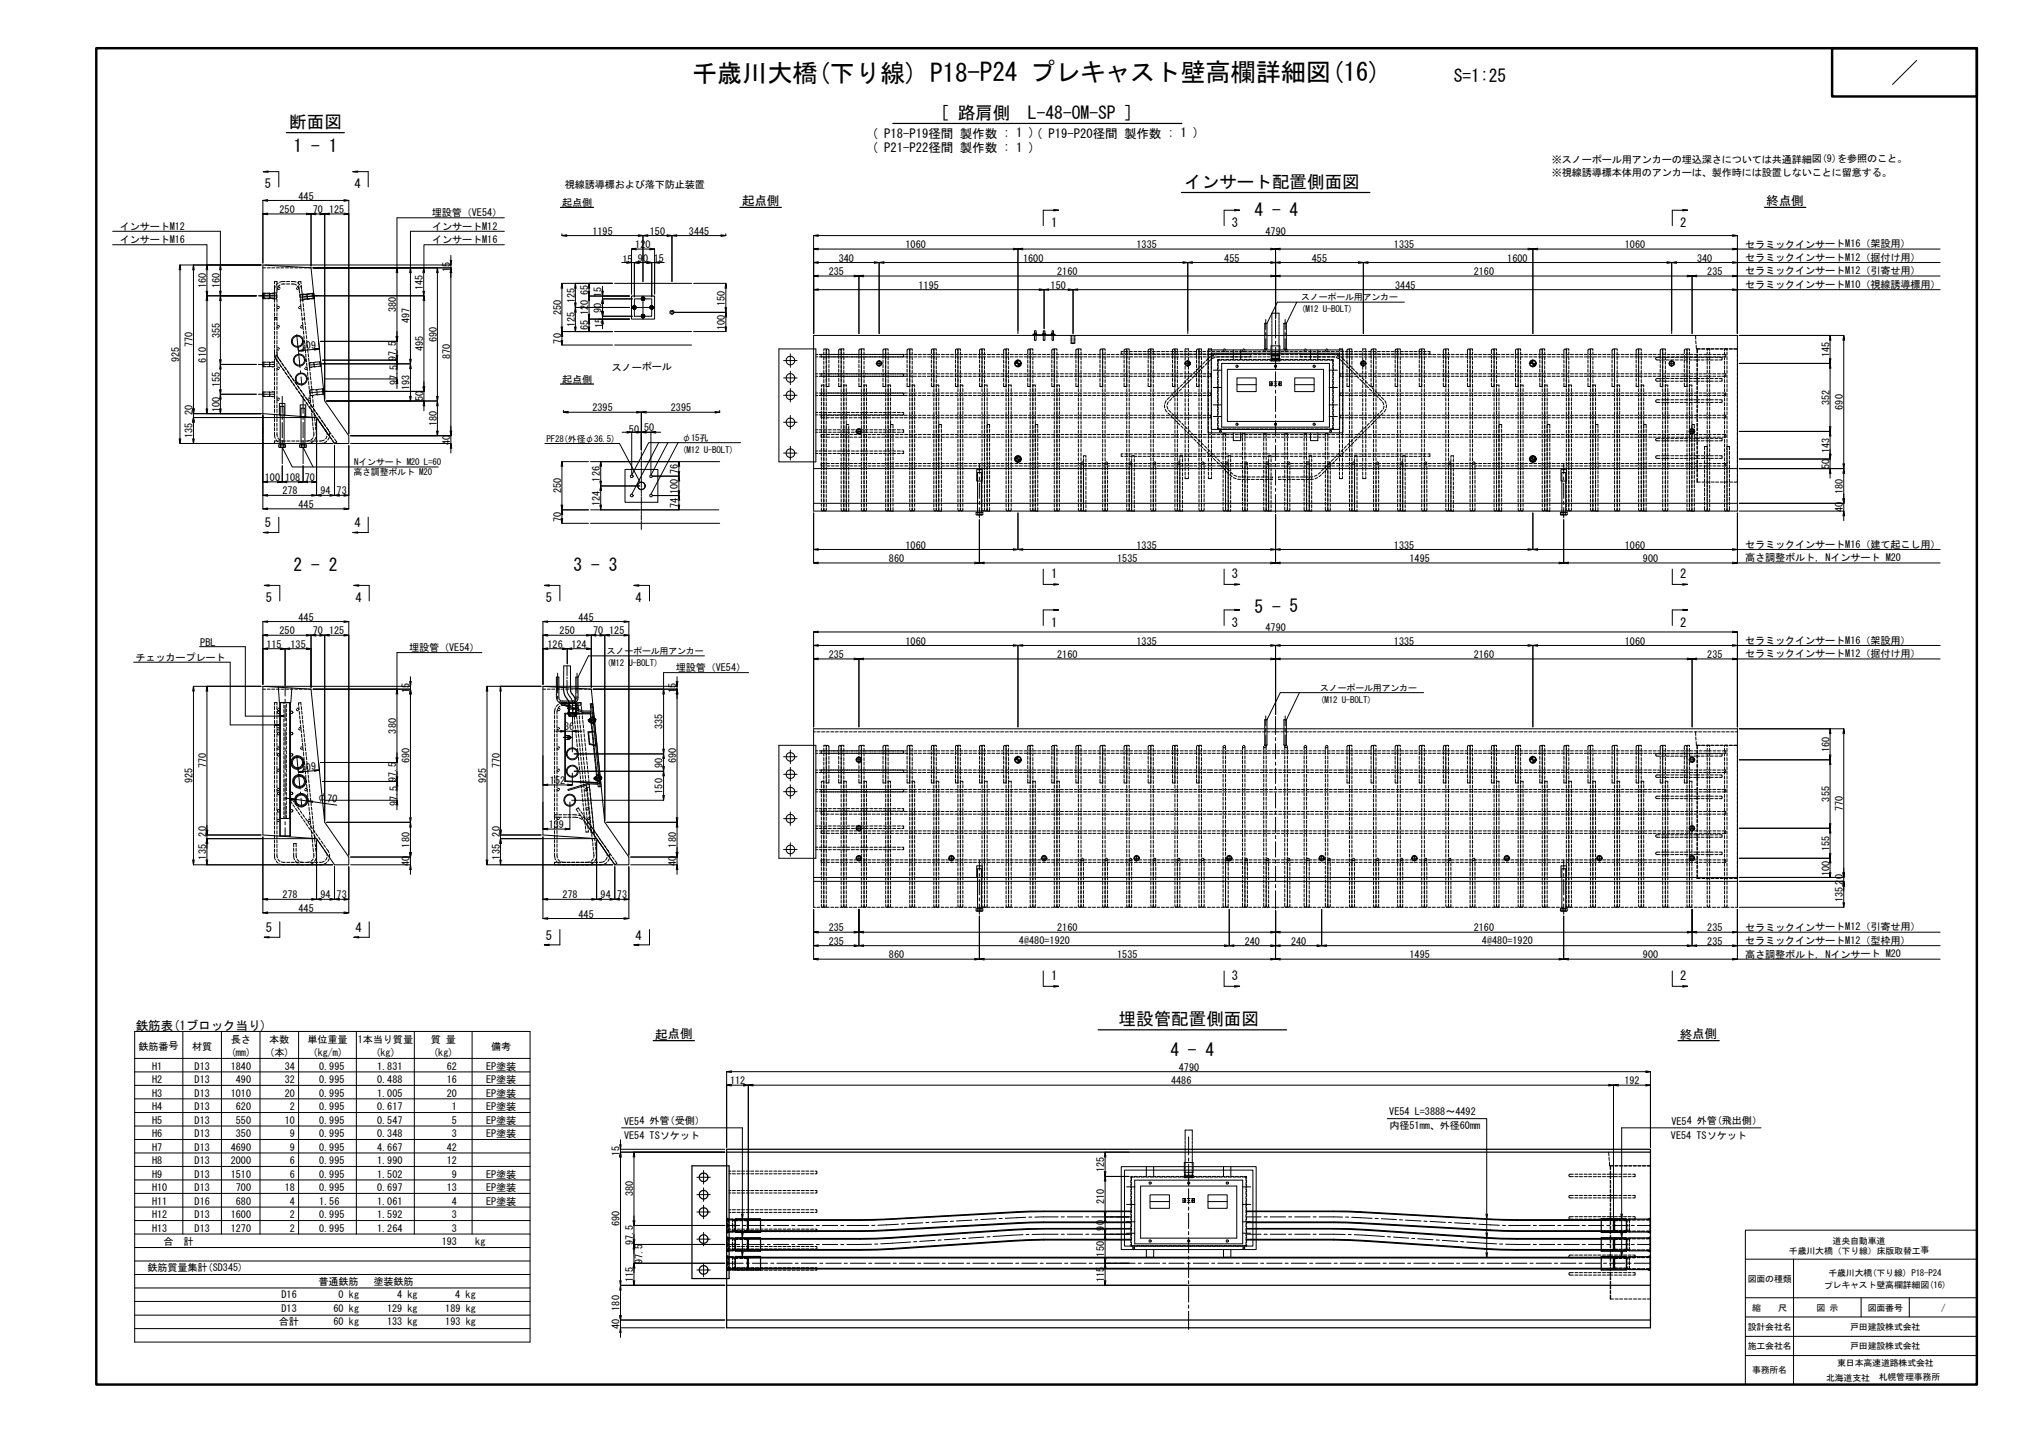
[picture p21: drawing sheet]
<svg xmlns="http://www.w3.org/2000/svg" width="420mm" height="297mm" viewBox="0 0 420 297" stroke-linecap="round" stroke-linejoin="round" font-family="sans-serif">
<defs><g id="words">
<text font-size="5.2" x="143.5" y="17">千歳川大橋(下り線) P18-P24 プレキャスト壁高欄詳細図(16)</text>
<g font-size="3.6">
<text x="301.5" y="17">S=1:25</text>
<text x="60" y="26.6">断面図</text>
<text x="195" y="24.7">[ 路肩側　L-48-OM-SP ]</text>
<text x="60.9" y="31.4">1 - 1</text>
<text x="245.6" y="38.9">インサート配置側面図</text>
<text x="260.2" y="44.8">4 - 4</text>
<text x="60.9" y="118.3">2 - 2</text>
<text x="119" y="118.3">3 - 3</text>
<text x="260.2" y="127">5 - 5</text>
<text x="232" y="212.6">埋設管配置側面図</text>
<text x="242.7" y="219">4 - 4</text>
</g>
<g font-size="2.6">
<text x="180.8" y="28.6">( P18-P19径間 製作数 : 1 )( P19-P20径間 製作数 : 1 )</text>
<text x="180.8" y="31.6">( P21-P22径間 製作数 : 1 )</text>
<text x="54.9" y="39">5</text>
<text x="73.5" y="39">4</text>
<text x="153.9" y="42.6">起点側</text>
<text x="218" y="47">1</text>
<text x="255.5" y="47">3</text>
<text x="348.4" y="47">2</text>
<text x="366.3" y="42.6">終点側</text>
<text x="54.9" y="109.3">5</text>
<text x="73.5" y="109.3">4</text>
<text x="218" y="119.8">1</text>
<text x="255.5" y="119.8">3</text>
<text x="348.4" y="119.8">2</text>
<text x="55.1" y="124.8">5</text>
<text x="73.7" y="124.8">4</text>
<text x="113.2" y="124.8">5</text>
<text x="131.8" y="124.8">4</text>
<text x="218" y="129.9">1</text>
<text x="255.5" y="129.9">3</text>
<text x="348.4" y="129.9">2</text>
<text x="55.1" y="193.2">5</text>
<text x="73.7" y="193.2">4</text>
<text x="113.2" y="194.8">5</text>
<text x="131.8" y="194.8">4</text>
<text x="218" y="203.1">1</text>
<text x="255.5" y="203.1">3</text>
<text x="348.4" y="203.1">2</text>
<text x="28.2" y="213.5">鉄筋表(1ブロック当り)</text>
<text x="135.9" y="215.3">起点側</text>
<text x="348.3" y="215.3">終点側</text>
</g>
<g font-size="2.1">
<text x="321.8" y="33.8">※スノーポール用アンカーの埋込深さについては共通詳細図(9)を参照のこと。</text>
<text x="61.9" y="41.4">445</text>
<text x="117.1" y="39">視線誘導標および落下防止装置</text>
<text x="321.8" y="36.6">※視線誘導標本体用のアンカーは、製作時には設置しないことに留意する。</text>
<text x="24.8" y="47.6">インサートM12</text>
<text x="58" y="44.2">250</text>
<text x="64.9" y="44.2">70</text>
<text x="68.3" y="44.2">125</text>
<text x="89.5" y="44.8">埋設管（VE54）</text>
<text x="89.6" y="47.6">インサートM12</text>
<text x="116.6" y="42.7">起点側</text>
<text x="24.8" y="50.4">インサートM16</text>
<text x="89.6" y="50.4">インサートM16</text>
<text x="122.9" y="48.6">1195</text>
<text x="131.8" y="51.4">120</text>
<text x="134.8" y="48.6">150</text>
<text x="142.9" y="48.6">3445</text>
<text x="187.8" y="51.4">1060</text>
<text x="235.7" y="51.4">1335</text>
<text x="262.5" y="48.6">4790</text>
<text x="289.1" y="51.4">1335</text>
<text x="337" y="51.4">1060</text>
<text x="361.9" y="51.3">セラミックインサートM16（架設用）</text>
<text x="42.7" y="59.8" transform="rotate(-90 42.7 59.8)">160</text>
<text x="45.6" y="59.8" transform="rotate(-90 45.6 59.8)">160</text>
<text x="93.4" y="56.3" transform="rotate(-90 93.4 56.3)">15</text>
<text x="129.1" y="54.5">15</text>
<text x="132.3" y="54.3">9</text>
<text x="133.4" y="54.2">0</text>
<text x="135.6" y="54.2">15</text>
<text x="171.9" y="57.1">235</text>
<text x="173.9" y="54.3">340</text>
<text x="190.5" y="59.9">1195</text>
<text x="212.2" y="54.3">1600</text>
<text x="217.9" y="59.9">150</text>
<text x="219.2" y="57.1">2160</text>
<text x="253.9" y="54.3">455</text>
<text x="272.1" y="54.3">455</text>
<text x="289.3" y="59.9">3445</text>
<text x="305.6" y="57.1">2160</text>
<text x="312.6" y="54.3">1600</text>
<text x="351.9" y="54.3">340</text>
<text x="354.1" y="57.1">235</text>
<text x="361.9" y="54.1">セラミックインサートM12（据付け用）</text>
<text x="361.9" y="56.9">セラミックインサートM12（引寄せ用）</text>
<text x="361.9" y="59.7">セラミックインサートM10（視線誘導標用）</text>
<text x="82.1" y="64.7" transform="rotate(-90 82.1 64.7)">380</text>
<text x="87.7" y="60.1" transform="rotate(-90 87.7 60.1)">145</text>
<text x="116.4" y="65.3" transform="rotate(-90 116.4 65.3)">250</text>
<text x="119.2" y="62.9" transform="rotate(-90 119.2 62.9)">125</text>
<text x="122" y="65.4" transform="rotate(-90 122 65.4)">120</text>
<text x="122" y="61.1" transform="rotate(-90 122 61.1)">65</text>
<text x="124.8" y="64.8" transform="rotate(-90 124.8 64.8)">90</text>
<text x="124.8" y="61.6" transform="rotate(-90 124.8 61.6)">15</text>
<text x="150.3" y="63.4" transform="rotate(-90 150.3 63.4)">150</text>
<text x="39.9" y="71.9" transform="rotate(-90 39.9 71.9)">770</text>
<text x="45.6" y="70" transform="rotate(-90 45.6 70)">355</text>
<text x="84.9" y="67" transform="rotate(-90 84.9 67)">497</text>
<text x="90.6" y="71" transform="rotate(-90 90.6 71)">690</text>
<text x="116.4" y="71.2" transform="rotate(-90 116.4 71.2)">70</text>
<text x="119.2" y="67.9" transform="rotate(-90 119.2 67.9)">125</text>
<text x="122" y="68.5" transform="rotate(-90 122 68.5)">65</text>
<text x="125" y="68" transform="rotate(-90 125 68)">15</text>
<text x="150.3" y="68.4" transform="rotate(-90 150.3 68.4)">100</text>
<text x="37.1" y="75" transform="rotate(-90 37.1 75)">925</text>
<text x="42.7" y="75.1" transform="rotate(-90 42.7 75.1)">610</text>
<text x="62.5" y="72.5" transform="rotate(-6 62.5 72.5)">109</text>
<text x="82.1" y="74.8" transform="rotate(-90 82.1 74.8)">97.5</text>
<text x="87.7" y="72.8" transform="rotate(-90 87.7 72.8)">495</text>
<text x="93.4" y="74.5" transform="rotate(-90 93.4 74.5)">870</text>
<text x="126.9" y="76.8">スノーポール</text>
<text x="379.4" y="74" transform="rotate(-90 379.4 74)">145</text>
<text x="45.6" y="80.3" transform="rotate(-90 45.6 80.3)">155</text>
<text x="82.4" y="79.8" transform="rotate(-90 82.4 79.8)">97.5</text>
<text x="84.9" y="80.9" transform="rotate(-90 84.9 80.9)">193</text>
<text x="87.7" y="83.2" transform="rotate(-90 87.7 83.2)">50</text>
<text x="116.6" y="79.3">起点側</text>
<text x="379.4" y="83.9" transform="rotate(-90 379.4 83.9)">352</text>
<text x="39.9" y="86.1" transform="rotate(-90 39.9 86.1)">20</text>
<text x="45.6" y="85.4" transform="rotate(-90 45.6 85.4)">100</text>
<text x="90.6" y="88.4" transform="rotate(-90 90.6 88.4)">180</text>
<text x="122.9" y="85.3">2395</text>
<text x="130.4" y="89.7">50</text>
<text x="133.6" y="89.4">50</text>
<text x="139.1" y="85.3">2395</text>
<text x="382.2" y="84.9" transform="rotate(-90 382.2 84.9)">690</text>
<text x="39.9" y="90.8" transform="rotate(-90 39.9 90.8)">135</text>
<text x="93.4" y="92.2" transform="rotate(-90 93.4 92.2)">40</text>
<text x="379.4" y="93.9" transform="rotate(-90 379.4 93.9)">143</text>
<text x="54.9" y="99.7">100</text>
<text x="59.1" y="99.7">108</text>
<text x="63.2" y="99.7">70</text>
<text x="124.4" y="99.8" transform="rotate(-90 124.4 99.8)">126</text>
<text x="140.6" y="98.3" transform="rotate(-90 140.6 98.3)">76</text>
<text x="379.4" y="97.2" transform="rotate(-90 379.4 97.2)">50</text>
<text x="58.6" y="102.5">278</text>
<text x="61.9" y="105.3">445</text>
<text x="66.5" y="102.5">94</text>
<text x="69.8" y="102.5">73</text>
<text x="116.4" y="102.3" transform="rotate(-90 116.4 102.3)">250</text>
<text x="124.4" y="104.9" transform="rotate(-90 124.4 104.9)">124</text>
<text x="140.6" y="105.3" transform="rotate(-90 140.6 105.3)">74</text>
<text x="140.6" y="102.4" transform="rotate(-90 140.6 102.4)">100</text>
<text x="382.2" y="106.2" transform="rotate(-90 382.2 106.2)">40</text>
<text x="382.2" y="102.4" transform="rotate(-90 382.2 102.4)">180</text>
<text x="116.4" y="108.2" transform="rotate(-90 116.4 108.2)">70</text>
<text x="187.8" y="113.7">1060</text>
<text x="235.7" y="113.7">1335</text>
<text x="289.1" y="113.7">1335</text>
<text x="337" y="113.7">1060</text>
<text x="361.9" y="113.6">セラミックインサートM16（建て起こし用）</text>
<text x="184.4" y="116.5">860</text>
<text x="231.7" y="116.5">1535</text>
<text x="292.3" y="116.5">1495</text>
<text x="340.7" y="116.5">900</text>
<text x="361.9" y="116.4">高さ調整ボルト, Nインサート M20</text>
<text x="58" y="131.5">250</text>
<text x="61.9" y="128.7">445</text>
<text x="64.9" y="131.5">70</text>
<text x="68.3" y="131.5">125</text>
<text x="116" y="131.5">250</text>
<text x="120" y="128.7">445</text>
<text x="123" y="131.5">70</text>
<text x="126.3" y="131.5">125</text>
<text x="262.5" y="130.8">4790</text>
<text x="28.1" y="137">チェッカープレート</text>
<text x="41.5" y="133.8">PBL</text>
<text x="55.3" y="134.3">115</text>
<text x="60.3" y="134.3">135</text>
<text x="84.8" y="135">埋設管（VE54）</text>
<text x="113.5" y="134.3">126</text>
<text x="118.5" y="134.3">124</text>
<text x="171.9" y="136.4">235</text>
<text x="187.8" y="133.6">1060</text>
<text x="219.2" y="136.4">2160</text>
<text x="235.7" y="133.6">1335</text>
<text x="289.1" y="133.6">1335</text>
<text x="305.6" y="136.4">2160</text>
<text x="337" y="133.6">1060</text>
<text x="354.1" y="136.4">235</text>
<text x="361.9" y="133.5">セラミックインサートM16（架設用）</text>
<text x="361.9" y="136.3">セラミックインサートM12（据付け用）</text>
<text x="84.9" y="143.7" transform="rotate(-90 84.9 143.7)">15</text>
<text x="140.1" y="139.1">埋設管（VE54）</text>
<text x="140.2" y="143.7" transform="rotate(-90 140.2 143.7)">15</text>
<text x="82.1" y="152.1" transform="rotate(-90 82.1 152.1)">380</text>
<text x="117" y="151.4">36</text>
<text x="137.4" y="151.1" transform="rotate(-90 137.4 151.1)">335</text>
<text x="379.4" y="155.9" transform="rotate(-90 379.4 155.9)">160</text>
<text x="42.7" y="159.3" transform="rotate(-90 42.7 159.3)">770</text>
<text x="62.5" y="159.8" transform="rotate(-6 62.5 159.8)">109</text>
<text x="84.9" y="158.2" transform="rotate(-90 84.9 158.2)">690</text>
<text x="103.6" y="159.3" transform="rotate(-90 103.6 159.3)">770</text>
<text x="137.4" y="159.1" transform="rotate(-90 137.4 159.1)">90</text>
<text x="140.2" y="158.2" transform="rotate(-90 140.2 158.2)">690</text>
<text x="39.9" y="162.3" transform="rotate(-90 39.9 162.3)">925</text>
<text x="65.7" y="165.9" transform="rotate(8 65.7 165.9)">φ70</text>
<text x="82.1" y="162.1" transform="rotate(-90 82.1 162.1)">97.5</text>
<text x="82.4" y="167.1" transform="rotate(-90 82.4 167.1)">97.5</text>
<text x="100.8" y="162.3" transform="rotate(-90 100.8 162.3)">925</text>
<text x="114.1" y="162.5">152</text>
<text x="137.4" y="164.5" transform="rotate(-90 137.4 164.5)">150</text>
<text x="379.4" y="166.2" transform="rotate(-90 379.4 166.2)">355</text>
<text x="42.7" y="173.4" transform="rotate(-90 42.7 173.4)">20</text>
<text x="103.6" y="173.4" transform="rotate(-90 103.6 173.4)">20</text>
<text x="113.8" y="171.7">139</text>
<text x="382.2" y="168.1" transform="rotate(-90 382.2 168.1)">770</text>
<text x="42.7" y="178.2" transform="rotate(-90 42.7 178.2)">135</text>
<text x="84.9" y="179.5" transform="rotate(-90 84.9 179.5)">40</text>
<text x="84.9" y="175.7" transform="rotate(-90 84.9 175.7)">180</text>
<text x="103.6" y="178.2" transform="rotate(-90 103.6 178.2)">135</text>
<text x="140.2" y="179.5" transform="rotate(-90 140.2 179.5)">40</text>
<text x="140.2" y="175.7" transform="rotate(-90 140.2 175.7)">180</text>
<text x="379.4" y="176.4" transform="rotate(-90 379.4 176.4)">155</text>
<text x="379.4" y="181.5" transform="rotate(-90 379.4 181.5)">100</text>
<text x="382.2" y="183.3" transform="rotate(-90 382.2 183.3)">20</text>
<text x="58.6" y="186.2">278</text>
<text x="61.9" y="189">445</text>
<text x="66.5" y="186.2">94</text>
<text x="69.8" y="186.2">73</text>
<text x="116.6" y="186.2">278</text>
<text x="120" y="190.2">445</text>
<text x="124.6" y="186.2">94</text>
<text x="127.9" y="186.2">73</text>
<text x="382.2" y="187" transform="rotate(-90 382.2 187)">135</text>
<text x="171.9" y="193">235</text>
<text x="171.9" y="195.8">235</text>
<text x="211.3" y="195.7">4@480=1920</text>
<text x="219.2" y="193">2160</text>
<text x="258.1" y="195.8">240</text>
<text x="267.7" y="195.8">240</text>
<text x="305.6" y="193">2160</text>
<text x="307.3" y="195.7">4@480=1920</text>
<text x="354.1" y="195.8">235</text>
<text x="354.1" y="193">235</text>
<text x="361.9" y="192.9">セラミックインサートM12（引寄せ用）</text>
<text x="361.9" y="195.7">セラミックインサートM12（型枠用）</text>
<text x="184.4" y="198.7">860</text>
<text x="231.7" y="198.7">1535</text>
<text x="292.3" y="198.7">1495</text>
<text x="340.7" y="198.7">900</text>
<text x="361.9" y="198.5">高さ調整ボルト, Nインサート M20</text>
<text x="28.8" y="217.6">鉄筋番号</text>
<text x="31.5" y="221.7">H1</text>
<text x="39.8" y="217.6">材質</text>
<text x="40.4" y="221.7">D13</text>
<text x="47.8" y="221.7">1840</text>
<text x="47.8" y="218.9">(mm)</text>
<text x="47.8" y="216.2">長さ</text>
<text x="55.8" y="218.9">(本)</text>
<text x="55.8" y="216.2">本数</text>
<text x="59.1" y="221.7">34</text>
<text x="63.8" y="216.2">単位重量</text>
<text x="64.8" y="218.9">(kg/m)</text>
<text x="66.2" y="221.7">0.995</text>
<text x="74.2" y="216.2">1本当り質量</text>
<text x="77.9" y="218.9">(kg)</text>
<text x="78.2" y="221.7">1.831</text>
<text x="89.3" y="216.2">質 量</text>
<text x="89.8" y="218.9">(kg)</text>
<text x="92.6" y="221.7">62</text>
<text x="100.8" y="221.7">EP塗装</text>
<text x="101.9" y="217.6">備考</text>
<text x="244.5" y="222">4790</text>
<text x="31.5" y="227.3">H3</text>
<text x="31.5" y="224.5">H2</text>
<text x="40.4" y="227.3">D13</text>
<text x="40.4" y="224.5">D13</text>
<text x="47.8" y="227.3">1010</text>
<text x="48.9" y="224.5">490</text>
<text x="59.1" y="227.3">20</text>
<text x="59.1" y="224.5">32</text>
<text x="66.2" y="227.3">0.995</text>
<text x="66.2" y="224.5">0.995</text>
<text x="78.2" y="227.3">1.005</text>
<text x="78.2" y="224.5">0.488</text>
<text x="92.6" y="227.3">20</text>
<text x="92.6" y="224.5">16</text>
<text x="100.8" y="227.3">EP塗装</text>
<text x="100.8" y="224.5">EP塗装</text>
<text x="151.4" y="224.7">112</text>
<text x="242.9" y="224.7">4486</text>
<text x="336.9" y="224.7">192</text>
<text x="31.5" y="232.9">H5</text>
<text x="31.5" y="230.1">H4</text>
<text x="40.4" y="232.9">D13</text>
<text x="40.4" y="230.1">D13</text>
<text x="48.9" y="232.9">550</text>
<text x="48.9" y="230.1">620</text>
<text x="59.1" y="232.9">10</text>
<text x="60.1" y="230.1">2</text>
<text x="66.2" y="232.9">0.995</text>
<text x="66.2" y="230.1">0.995</text>
<text x="78.2" y="232.9">0.547</text>
<text x="78.2" y="230.1">0.617</text>
<text x="93.7" y="230.1">1</text>
<text x="93.7" y="232.9">5</text>
<text x="100.8" y="232.9">EP塗装</text>
<text x="100.8" y="230.1">EP塗装</text>
<text x="129.4" y="233.1">VE54 外管(受側）</text>
<text x="288.1" y="231.2">VE54 L=3888～4492</text>
<text x="346.6" y="233.1">VE54 外管(飛出側）</text>
<text x="31.5" y="235.7">H6</text>
<text x="31.5" y="238.5">H7</text>
<text x="40.4" y="235.7">D13</text>
<text x="40.4" y="238.5">D13</text>
<text x="47.8" y="238.5">4690</text>
<text x="48.9" y="235.7">350</text>
<text x="60.1" y="235.7">9</text>
<text x="60.1" y="238.5">9</text>
<text x="66.2" y="235.7">0.995</text>
<text x="66.2" y="238.5">0.995</text>
<text x="78.2" y="235.7">0.348</text>
<text x="78.2" y="238.5">4.667</text>
<text x="92.6" y="238.5">42</text>
<text x="93.7" y="235.7">3</text>
<text x="100.8" y="235.7">EP塗装</text>
<text x="128.5" y="239.6" transform="rotate(-90 128.5 239.6)">15</text>
<text x="129.4" y="236.2">VE54 TSソケット</text>
<text x="288.2" y="234.1">内径51mm、外径60mm</text>
<text x="346.5" y="236.2">VE54 TSソケット</text>
<text x="31.5" y="241.3">H8</text>
<text x="31.5" y="244.1">H9</text>
<text x="40.4" y="241.3">D13</text>
<text x="40.4" y="244.1">D13</text>
<text x="47.8" y="241.3">2000</text>
<text x="47.8" y="244.1">1510</text>
<text x="60.1" y="241.3">6</text>
<text x="60.1" y="244.1">6</text>
<text x="66.2" y="241.3">0.995</text>
<text x="66.2" y="244.1">0.995</text>
<text x="78.2" y="241.3">1.990</text>
<text x="78.2" y="244.1">1.502</text>
<text x="92.6" y="241.3">12</text>
<text x="93.7" y="244.1">9</text>
<text x="100.8" y="244.1">EP塗装</text>
<text x="229" y="242.9" transform="rotate(-90 229 242.9)">125</text>
<text x="31.5" y="246.9">H10</text>
<text x="31.5" y="249.7">H11</text>
<text x="40.4" y="246.9">D13</text>
<text x="40.4" y="249.7">D16</text>
<text x="48.9" y="246.9">700</text>
<text x="48.9" y="249.7">680</text>
<text x="59.1" y="246.9">18</text>
<text x="60.1" y="249.7">4</text>
<text x="66.2" y="246.9">0.995</text>
<text x="66.2" y="249.7">1.56</text>
<text x="78.2" y="246.9">0.697</text>
<text x="78.2" y="249.7">1.061</text>
<text x="92.6" y="246.9">13</text>
<text x="93.7" y="249.7">4</text>
<text x="100.8" y="246.9">EP塗装</text>
<text x="100.8" y="249.7">EP塗装</text>
<text x="131.3" y="248" transform="rotate(-90 131.3 248)">380</text>
<text x="229" y="249.6" transform="rotate(-90 229 249.6)">210</text>
<text x="31.5" y="252.5">H12</text>
<text x="31.5" y="255.3">H13</text>
<text x="40.4" y="252.5">D13</text>
<text x="40.4" y="255.3">D13</text>
<text x="47.8" y="252.5">1600</text>
<text x="47.8" y="255.3">1270</text>
<text x="60.1" y="252.5">2</text>
<text x="60.1" y="255.3">2</text>
<text x="66.2" y="252.5">0.995</text>
<text x="66.2" y="255.3">0.995</text>
<text x="78.2" y="252.5">1.592</text>
<text x="78.2" y="255.3">1.264</text>
<text x="93.7" y="252.5">3</text>
<text x="93.7" y="255.3">3</text>
<text x="128.5" y="254.2" transform="rotate(-90 128.5 254.2)">690</text>
<text x="229" y="255.1" transform="rotate(-90 229 255.1)">90</text>
<text x="30.6" y="263.5">鉄筋質量集計(SD345)</text>
<text x="33.9" y="258.1">合　計</text>
<text x="91.6" y="258.1">193</text>
<text x="98.6" y="258.1">kg</text>
<text x="131.3" y="258" transform="rotate(-90 131.3 258)">97.5</text>
<text x="133.3" y="262" transform="rotate(-90 133.3 262)">97.5</text>
<text x="229" y="260.5" transform="rotate(-90 229 260.5)">150</text>
<text x="58.4" y="269.1">D16</text>
<text x="66.1" y="266.3">普通鉄筋</text>
<text x="70.2" y="269.1">0 kg</text>
<text x="77.5" y="266.3">塗装鉄筋</text>
<text x="82.4" y="269.1">4 kg</text>
<text x="94.4" y="269.1">4 kg</text>
<text x="131.3" y="265.7" transform="rotate(-90 131.3 265.7)">115</text>
<text x="229" y="265.7" transform="rotate(-90 229 265.7)">115</text>
<text x="57.8" y="274.7">合計</text>
<text x="58.4" y="271.9">D13</text>
<text x="69.1" y="271.9">60 kg</text>
<text x="69.1" y="274.7">60 kg</text>
<text x="80.3" y="274.7">133 kg</text>
<text x="80.3" y="271.9">129 kg</text>
<text x="92.3" y="271.9">189 kg</text>
<text x="92.3" y="274.7">193 kg</text>
<text x="128.5" y="275.5" transform="rotate(-90 128.5 275.5)">40</text>
<text x="128.5" y="271.7" transform="rotate(-90 128.5 271.7)">180</text>
</g>
<g font-size="1.8">
<text x="269.9" y="62.2">スノーポール用アンカー</text>
<text x="269.9" y="64.7">(M12 U-BOLT)</text>
<text x="113.3" y="91.7">PF28(外径φ36.5)</text>
<text x="141.5" y="91.4">φ15孔</text>
<text x="141.5" y="93.9">(M12 U-BOLT)</text>
<text x="73.3" y="98.6">高さ調整ボルト M20</text>
<text x="73.5" y="96.4">Nインサート M20 L=60</text>
<text x="125.9" y="135.6">スノーポール用アンカー</text>
<text x="125.9" y="138">(M12 U-BOLT)</text>
<text x="273.8" y="143.2">スノーポール用アンカー</text>
<text x="273.8" y="145.7">(M12 U-BOLT)</text>
<text x="380.1" y="257.9">道央自動車道</text>
<text x="371" y="259.9">千歳川大橋（下り線）床版取替工事</text>
<text x="362.4" y="265.7">図面の種類</text>
<text x="378.2" y="267.1">プレキャスト壁高欄詳細図(16)</text>
<text x="379.2" y="264.4">千歳川大橋(下り線) P18-P24</text>
<text x="362.4" y="275.7">設計会社名</text>
<text x="363.3" y="271.7">縮　　尺</text>
<text x="376.7" y="271.7">図 示</text>
<text x="383.7" y="275.7">戸田建設株式会社</text>
<text x="387.3" y="271.7">図面番号</text>
<text x="402.5" y="271.7">/</text>
<text x="362.4" y="279.7">施工会社名</text>
<text x="383.7" y="279.7">戸田建設株式会社</text>
<text x="363.3" y="284.7">事務所名</text>
<text x="378.7" y="286.2">北海道支社　札幌管理事務所</text>
<text x="381" y="283.2">東日本高速道路株式会社</text>
</g>
</g></defs>
<g fill="none" stroke="#000" stroke-width=".25">
<path d="M59.4 27.5h12M185.2 25.6h59.9M245 39.9h39.1M116.2 43h6.9M153.4 43h8.6M365.9 43h8.6M116.2 79.6h6.9M262.3 72.2l.2 .3 .3-.3M262.3 67h.5M266.3 72.2l.2 .3 .3-.3M266.3 67h.5M116.9 143a5 5 0 0 0 1.1 2.5v2.3"/>
<path d="M117.8 147.7l.1 .2h.3M117.8 145.8h1.8l.1 1.1-1.8 .1zM117.9 147l-.1 .7h1.8M117.9 147.8h1.6M118.1 145.8v.4M118.1 146.2v.3M118.1 146.6v.3M118.1 147v.3M118.1 147.4v.3M118.1 147.9v.5h1.3v-.5M118.2 147.9h1.1M118.2 147.7v.1"/>
<path d="M118.2 147.9v.3M118.2 148.3v.1M118.3 143a1.83 1.83 0 0 0 .7 1.3 4.8 4.8 0 0 1 .5 3.5M119.3 147.7v.1M119.3 147.9v.3M119.3 148.3v.1M119.4 145.8v.4M119.4 146.2v.3M119.4 146.6v.3M119.4 147v.3M119.4 147.4v.3M119.5 148.1h.1"/>
<path d="M119.5 148.1v.2M119.5 148.3v.1h-1.5l-.1-.1M119.6 148.1v-.1h-1.8l.1 .3M119.6 147.7l-.1 .2h-.2M119.6 147v.7M262.3 154.4l.2 .2 .3-.2M262.3 149.2h.5M266.3 154.4l.2 .2 .3-.2M266.3 149.2h.5M135.5 215.7h8.5M227.7 213.5h39.1M348 215.7h8.5"/>
<path d="M150.7 238.8h191.6M150.7 238.2h191.6v37h-191.6zM143.5 241.7h7.7v23.3h-7.7zM150.7 255.4h.1M150.7 259.3h.1M150.7 255.5h.1M150.7 259.4h.1M150.7 252.7h.1M150.7 256.6h.1M150.7 252.5h.1M150.7 256.4h.1M150.7 252.5l1.8 .3h2.6v2.4h-2.6l-1.8 .3"/>
<path d="M150.7 256.4l1.8 .3h2.6v2.4M150.8 252.7l.4 .2h.7M150.8 256.6l.4 .2h.7M150.8 254.9v.5M150.8 258.8v.5M150.8 252.7v.5M150.8 253.5v1.1M150.8 256.6v.5M150.8 257.4v1.1M151.1 252.9v.5M151.1 253.7v.7M151.1 254.7v.5"/>
<path d="M151.1 256.8v.5M151.1 257.6v.7M151.1 258.6v.5M151.9 255.2h-.7l-.4 .2M151.9 259.1h-.7l-.4 .2M151.9 252.9l1.2 .1M151.9 256.8l1.2 .1M151.9 254.8v.4M151.9 258.7v.4M151.9 252.9v.4M151.9 253.6v.8M151.9 256.8v.4"/>
<path d="M151.9 257.5v.9M152.4 253v.4M152.4 253.7v.7M152.4 254.7v.4M152.4 256.9v.4M152.4 257.6v.7M152.4 258.6v.4M152.5 252.6h5.2v2.9h-5.2zM152.5 256.6h5.2v2.8h-5.2zM153.1 255.1l-1.2 .1M153.1 259l-1.2 .1M153.4 255.1h.6"/>
<path d="M153.4 259h.6M153.4 253h.6M153.4 256.9h.6M154.3 255.1h.7M154.3 259h.7M154.3 253h.7M154.3 256.9h.7M154.4 252.8l.7 .1M154.4 256.7l.7 .1M155 259l.2 .1M155 253v.4M155 253.7v.7"/>
<path d="M155 254.7v.4M155 256.9v.4M155 257.6v.7M155 258.6v.4M155.1 252.9l-.1 .1M155.1 259.1h-2.6l-1.8 .3M155.1 255.2h-.7M155.1 259.1h-.7M155.2 255.2h.6M155.2 259.1h.6M155.8 252.8l-.7 .1M155.8 256.7l-.6 .1"/>
<path d="M234.5 251.1h-20.9l-32.5 1.7h-25.9v2.4h26l32.5-1.7 20.8-.1M234.5 253.3h-20.8l-32.6 1.8h-26.1M234.5 251.1l-20.9 .1-32.5 1.7-25.9 .1M234.5 254.7h-21.4l-31.5 2h-26.4v2.4M234.5 257l-21.4 .1-31.4 2h-26.5M234.5 256.9l-21.4 .1-31.4 2h-26.5M234.5 254.7l-21.4 .1-31.4 2-26.7 .1M258.5 251.1l20.9 .1 32.5 1.7 22.7 .1M258.5 254.7h21.5l31.3 2h23.3v2.4M258.5 257l21.4 .1 31.4 2h23.3M258.5 256.9l21.4 .1 31.4 2h23.3M258.5 254.7l21.5 .1 31.3 2 23.6 .1"/>
<path d="M258.5 251.1h20.9l32.5 1.7h22.7v2.4h-22.8l-32.5-1.7-20.8-.1M258.5 253.3h20.8l32.5 1.8h23.1M332.1 256.6h5.2v2.8h-5.2zM332.1 252.6h5.2v2.9h-5.2zM334 256.7l.6 .1M334 252.8l.8 .1M334.6 259.1h-.6M334.6 255.2h-.6M334.8 259.1h.6M334.8 252.9l.1 .1M334.8 255.2h.6M334.8 259.1l6.9 .2 .6 .1"/>
<path d="M334.9 255.1h.6M334.9 259h.6M334.9 259l-.3 .1M334.9 253h.6M334.9 256.9h.6M334.9 253v.4M334.9 253.7v.7M334.9 254.7v.4M334.9 256.9v.4M334.9 257.6v.7M334.9 258.6v.4M335.4 256.7l-.6 .1"/>
<path d="M335.4 252.8l-.6 .1M335.8 255.1h.6M335.8 259h.6M335.8 253h.6M335.8 256.9h.6M336.7 255.1l1.2 .1M336.7 259l1.2 .1M337.4 253v.4M337.4 253.7v.7M337.4 254.7v.4M337.4 256.9v.4M337.4 257.6v.7"/>
<path d="M337.4 258.6v.4M337.9 255.2h.4M337.9 259.1h.4M337.9 252.9v.5M337.9 253.7v.7M337.9 254.7v.5M337.9 256.8v.5M337.9 257.6v.7M337.9 258.6v.5M337.9 252.9h.4M337.9 256.8h.4M337.9 252.9l-1.2 .1"/>
<path d="M337.9 256.8l-1.2 .1M338.5 255.2h.7M338.5 259.1h.7M338.5 252.9h.7M338.5 256.8h.7M339.5 255.2h.7M339.5 259.1h.7M339.5 252.9h.7M339.5 256.8h.7M340.5 255.2h.6M340.5 259.1h.6M340.5 252.9h.6"/>
<path d="M340.5 256.8h.6M341.4 255.2l.8 .2M341.4 259.1l.8 .2M342 255.2v.3M342 259.2v.2M342.1 255.3v.2M342.1 259.2v.2M342.2 255.4h.1M342.2 259.3h.1M342.2 252.7l-.8 .2M342.2 256.6l-.8 .2M342.2 252.7h.1"/>
<path d="M342.2 252.7v.7M342.2 253.7v.7M342.2 254.7v.7M342.2 256.6v.7M342.2 257.6v.7M342.2 258.6v.7M342.2 256.6h.1M342.3 256.4l-.6 .2-6.9 .1v2.4M342.3 252.5l-.6 .2-6.9 .1v2.4l6.9 .2 .6 .1M150.7 263.2h.1M150.7 263.4h.1M150.7 273.6h191.6"/>
<path d="M150.7 260.5h.1M150.7 260.3h.1M150.7 266.4h191.6M150.7 260.3l1.6 .3h2.8v2.4h-2.6l-1.2 .2-.6 .2M150.8 260.5l.4 .2h.7M150.8 262.7v.5M150.8 260.5v.5M150.8 261.3v1.1M151.1 260.7v.5M151.1 261.5v.6M151.1 262.5v.5M151.9 263h-.7l-.4 .2"/>
<path d="M151.9 260.7l1.2 .1M151.9 262.6v.4M151.9 260.7v.4M151.9 261.4v.9M152.4 260.8v.4M152.4 261.5v.6M152.4 262.5v.4M152.5 260.5h5.2v2.7h-5.2zM153.1 262.9l-1.2 .1M153.4 262.9h.6M153.4 260.8h.6M153.4 260.6l.7 .1"/>
<path d="M154.3 262.9h.7M154.3 260.8h.7M154.4 260.7h.7M155 262.9l.2 .1M155 260.8v.4M155 261.5v.6M155 262.5v.4M155.2 260.7h.6M155.2 260.6h179.4v2.4h-179.4zM155.2 262.9h179.4M156.8 260.6l-.6 .1M332.1 260.5h5.2v2.7h-5.2z"/>
<path d="M333 260.6l.7 .1M334 260.7h.6M334.8 260.7h.6M334.9 260.8h.6M334.9 260.8v.4M334.9 261.5v.6M334.9 262.5v.4M334.9 260.8h-179.9M334.9 262.9h.6M334.9 262.9l-.3 .1M335.8 260.8h.6M335.8 262.9h.6"/>
<path d="M336.3 260.6l-.6 .1M336.7 262.9l1.2 .1M337.4 260.8v.4M337.4 261.5v.6M337.4 262.5v.4M337.9 260.7h.4M337.9 260.7l-1.2 .1M337.9 263h.4M337.9 260.7v.5M337.9 261.5v.6M337.9 262.5v.5M338.5 260.7h.7"/>
<path d="M338.5 263h.7M339.5 260.7h.7M339.5 263h.7M340.5 260.7h.6M340.5 263h.6M341.4 263l.8 .2M342 263.1v.2M342.1 263.1v.2M342.2 260.5l-.8 .2M342.2 260.5v.7M342.2 261.5v.6M342.2 262.5v.7"/>
<path d="M342.2 260.5h.1M342.2 263.2h.1M342.3 260.3l-.6 .2-6.9 .1v2.4l6.9 .2 .6 .2"/>
<circle cx="145.9" cy="256.8" r=".9"/>
<circle cx="145.9" cy="244" r=".89"/>
<circle cx="145.9" cy="247.6" r=".89"/>
<circle cx="145.9" cy="251.2" r=".89"/>
<circle cx="145.9" cy="263.2" r=".9"/>
</g>
<g fill="none" stroke="#000" stroke-width=".21">
<path d="M397.5 12.5l-5 5M54.6 35.6h3.2v3.2M55.6 35.5l-1 .1 1 .1M73.2 35.6h3.2v3.2M74.2 35.5l-1 .1 1 .1M23.4 47.9h22.3v7l-.2 1M23.4 50.7h19.5v4.2l-.2 1M37.5 55.9l-.2-1v37l-.1-.9M40.1 54.9l-.1 1M40.3 55.9l-.2-1v30.8l-.1-1M43.1 55.9l-.2-1v6.4l-.2-1M45.9 55.9l-.2-1v6.4l-.2-1"/>
<path d="M54.1 54.9h-16.8l-.1 1M54.5 44.3l1 .2M54.5 55.5h.6M54.9 54.9h38.6M55.4 55.5h.6M55.5 44.2l-1 .1h10l-1 .2M55.5 41.4l-1 .2h17.8l-1 .1M55.5 41.7l-1-.1v12.9M56.3 55.5h.7M56.9 58.8v-.4h.5v.4M56.9 59.2v.6M57.1 59.4l-.2 .8"/>
<path d="M57.3 55.5h.6M57.4 59.2v.6M57.5 59.8l-.1 .4M57.6 59.8v.1l.3 .1M57.7 59.5h.3l.1 .3M57.7 58.7l-.4 .4M58.1 59l-.5 .5M58.2 55.5h.7M59.1 58.4l-1.1 .1M59.1 58.9h-.7M59.2 55.5h.6M59.4 58.4h.7"/>
<path d="M59.4 58.9h.7M60.1 55.5h.7M60.4 58.9l1.1 .2M60.4 58.4l1 .1M61.1 55.5h.7M61.5 59.8v.1l.3 .1M61.6 59.5h.3l.1 .3M61.7 59.3l.3 .7M61.7 58.6l.5 .4M62 59.2v.6M62 55.5h.7M62.3 59.3l.3 .7"/>
<path d="M62.4 58.8v-.4h-.5v.5M62.5 59.1l.1 .7M63 55.5h.7M63.5 44.2l1 .1M64 55.5h.5M64.5 55.5l2.8 27.6 5 7.2v1.6h-2.9M64.5 44.3v10.8M64.5 44.3l1 .2M64.5 55.5l-10-.6v50.6l1 .1M64.9 55.5h28.6M65.5 44.2l-1 .1h2.8l-1 .2M66.3 44.2l1 .1"/>
<path d="M67.3 44.3v38.4M67.3 44.3l1 .2M68.3 44.2l-1 .1h5l-1 .2M71.3 41.4l1 .2v48.3M71.3 44.2l1 .1M82.5 56.5l-.2-1v15.3l-.1-1.1M85.3 56.5l-.2-1v19.9l-.1-1M87.9 55.5l-.2 1M88 56.5l-.1-1v5.8l-.2-1M90.7 55.5l-.2 1M90.9 56.5l-.2-1v27.6l-.2-1M93.5 52.9v2l-.1-.9"/>
<path d="M93.5 54.9v.6M93.5 55.5l-.1 1M93.7 56.5l-.2-1v34.8l-.1-1M93.7 54l-.2 .9M104.6 45.1h-22.3v10.4l-.1 1M104.6 50.7h-16.7v4.8M104.6 47.9h-19.5v7.6l-.1 1M116.5 48.5v.3l1 .2M116.7 59.8l-.2-1.1v10l-.1-.9M117.5 48.7l-1 .1h16.8l-.9 .2M119.3 58.7l-.1 1.1M119.5 59.8l-.2-1.1v5l-.1-.9"/>
<path d="M122.2 58.7l-.2 1.1M122.3 59.8l-.1-1.1v2.7l-.2-1.1M125 59.3v2.1l-.2-1.1M127 58.7h-10.5l-.1 1.1M127.5 58.7h15.9M128.9 54.4h2.1l-1 .2M130 54.3l1.6 .1M131.6 54.4v7.1M131.6 54.4l.9 .2M131.9 51.5l-.9 .1h4.8l-1.1 .2M131.9 51.8l-.9-.2v9.3M132.4 48.7l.9 .1"/>
<path d="M132.5 54.3l-.9 .1h3.6l-1.1 .2M133.3 48.8v9.6M133.3 48.8l1.1 .2M134.1 54.3l1.1 .1M134.4 48.7l-1.1 .1h6.1l-1.1 .2M134.7 51.5l1.1 .1v9.3M135.2 54.4l1.6 .2M135.2 54.4v7.1M136.8 54.3l-1 .1h1.9M138.3 48.7l2.1 .3M139.4 48.8v9.6M140.4 48.7l-1 .1h11.1l-1 .2"/>
<path d="M143.8 58.7h6.7l-.1 1.1M150.5 48.5v.3l-1-.1M150.7 59.8l-.2-1.1v6l-.1-1M168.7 54.4l1 .2M168.7 57.2l1 .2M168.7 51.6l1 .2M169.7 54.3l-1 .1h13.6l-1 .2M169.7 57l-1 .2h9.4l-1 .2M169.7 59.9l-1 .1h47.8l-1 .2M169.7 48.7l-1 .1h191.6l-1 .2M169.7 51.5l-1 .1h42.4l-1 .2M169.7 49l-1-.2v20.4"/>
<path d="M177.1 57l1 .2M178.1 57.2v12M178.1 57.2l1 .2M179.1 57l-1 .2h86.4l-1 .2M181.3 54.3l2 .3M182.3 54.4v14.8M183.3 54.3l-1 .1h64l-1 .2M210.1 51.5l1 .1M211.1 51.6v17.6M211.1 51.6l1 .2M212.1 51.5l-1 .1h53.4l-1 .2M215.5 59.9l1 .1"/>
<path d="M217.5 59.9l-1 .1h6l-1 .2M218.5 43.4l1 .2-1 .1M219.5 43.6h-3.1v3.2M221.5 59.9l1 .1M223.5 59.9l-1 .1h137.8l-1 .2M245.3 54.3l1 .1M246.3 54.4l1 .2M246.3 54.4v14.8M247.3 54.3l-1 .1h18.2l-1 .2M256 43.4l1.1 .2-1.1 .1M257.1 43.6h-3.2v3.2M263.5 54.3l2 .3"/>
<path d="M263.5 51.5l1 .1M263.5 57l2 .4M264.5 51.6v14.3M264.5 51.6l1 .2M265.5 54.3l-1 .1h18.2l-1 .2M265.5 51.5l-1 .1h53.4l-1 .2M265.5 57l-1 .2h86.4l-1 .2M281.7 54.3l1 .1M282.7 54.4v14.8M282.7 54.4l1 .2M283.7 54.3l-1 .1h64l-1 .2M316.9 51.5l2 .3"/>
<path d="M317.9 51.6v17.6M318.9 51.5l-1 .1h42.4l-1 .2M345.7 54.3l1 .1M346.7 54.4v14.8M346.7 54.4l1 .2M347.7 54.3l-1 .1h13.6l-1 .2M349 43.4l1 .2-1 .1M349.9 57l1 .2M350 43.6h-3.2v3.2M350.9 57.2v12M350.9 57.2l1 .2M351.9 57l-1 .2h9.4l-1 .2"/>
<path d="M359.3 51.5l1 .1h42M359.3 48.7l1 .1v20.4M359.3 54.3l1 .1h42M359.3 57l1 .2h42M359.3 59.9l1 .1h42M42.9 61.3l-.2 1M42.9 61.3h10.3M43.1 62.3l-.2-1v24.4l-.2-1M43.1 60.3l-.2 1M45.7 75.5h7.5M45.7 75.5l-.2 1M45.9 62.3l-.2-1v14.2l-.2-1"/>
<path d="M45.9 76.5l-.2-1v6.2l-.2-.9M45.9 60.3l-.4 2M45.9 74.5l-.2 1M53.6 75.5h.4M54.2 75.5h.6M54.5 61.8h.6M54.5 60.9h.6M54.5 76h.6M54.5 75.1h.6M54.5 61.9h.6M54.5 60.8h.6M54.7 60.8v.5"/>
<path d="M54.7 61.4v.5M54.7 75.1v.4M54.7 75.6v.4M54.9 75.5h.6M55.3 61.8l1 .1M55.3 60.9h.6M55.3 75.1h.6v.4M55.3 60.8h.6v.5M55.7 75.5h.6M55.9 60.9h1v.9l-1-.1M55.9 61.4v.5h-.6M55.9 75.6v.4h-.6"/>
<path d="M56.3 60.8l-.4 .1M56.5 75.5h.4M56.5 61.9l.4 .1M56.9 73l.2 .8M56.9 60.7l-.4 .1M56.9 75.1l-1 .1M56.9 66.1h.5M56.9 66.4v-.6h.5v.6M56.9 60.1v.6h.4v.6M56.9 63v.6M56.9 63.9v.6M56.9 64.9v.6"/>
<path d="M56.9 66.8v.6M56.9 67.7v.6M56.9 68.7v.6M56.9 69.6v.7M56.9 70.6v.6M56.9 71.5v.7M56.9 72.5v.6M56.9 73.4v.7M56.9 74.4v1.6l-1-.1M56.9 76.3v.6M56.9 77.2v.7M56.9 78.2v.6"/>
<path d="M56.9 79.1v.7M57.1 74.1l.8 1.2M57.3 61.4v.6h-.4v.6M57.3 61.3h-3.7M57.4 73l.1 .6M57.4 67.8l.1 .1 .3 .1M57.4 72.3l.1 .2h.3M57.4 76.3l.1 .2 .3 .1M57.4 63.7l.1 .2h.3M57.4 60.1v.6M57.4 61.1v.6M57.4 62v.6"/>
<path d="M57.4 63v.6M57.4 63.9v.6M57.4 64.9v.6M57.4 66.8v.6M57.4 67.7v.6M57.4 68.7v.6M57.4 69.6v.7M57.4 70.6v.6M57.4 71.5v.7M57.4 72.5v.6M57.4 73.4v.7M57.4 74.4v.6"/>
<path d="M57.4 75.3v.7M57.4 76.3v.6M57.4 77.2v.7M57.4 78.2v.6M57.4 79.1v.7M57.6 67.5h.3v.3M57.6 72.1l.3 .1v.1M57.6 76.1h.3v.2M57.6 63.5l.3 .1v.1M57.6 74.9l.3 .5M57.6 73.9l.7 1.1M57.8 74.3l-.4-.6-.5 .3 .5 .6"/>
<path d="M58 74.6l.3 .5M58 75.5l.4 .6M58.1 75.7l.4 .5M58.5 75.2l.3 .6M58.5 75.4l.4 .5M58.6 76.3l.3 .6M58.6 76.4l.4 .5M59 76.1l.3 .5M59 76.1l.4 .5M59.1 77.1l.4 .6M59.2 77.2l.4 .5M59.6 76.8l.3 .6"/>
<path d="M59.6 76.9l.4 .5M59.6 77.9l.4 .5M59.7 78l.4 .5M60.1 77.6l.4 .6M60.2 78.7l.4 .5M60.3 78.8l.3 .5M60.6 78.4l.4 .5M60.7 78.5l.3 .5M60.7 79.5l.4 .5M60.8 79.6l.4 .5M61.2 79.2l.3 .5M61.2 79.3l.4 .5"/>
<path d="M61.5 69.4l.2 1.8M61.7 79.9l.3 .6M61.7 71.1l.2 1.6 1 .1M61.8 71.8v.7M61.9 63.7l.1 .2h.3M61.9 73l.3 3.2M62 63.5l.3 .1 .1 .1M62 60.1l.1 .7M62.1 61.1l.1 .6M62.3 62v.7M62.3 76.9l.1 .6M62.3 67.8l.1 .1 .3 .1"/>
<path d="M62.3 61.7l.1 .5 .8-.1M62.3 63l.1 .6M62.4 78.1l.2 1.8M62.4 63.9l.1 .6M62.4 67.5h.4v.3M62.5 64.9l.1 .6M62.6 60.1v.6M62.6 65.8l.1 .6M62.7 61l.1 1 .9-.1M62.7 66.8l.1 .6M62.8 62v.6M62.8 72.3l.1 .2h.3"/>
<path d="M62.8 67.7l.1 .6M62.9 61.6h-.6M62.9 72.5l-1 .2 4.3-.4-1 .3M62.9 62.9v.7M62.9 72.1l.3 .1 .1 .1M62.9 68.6l.1 .7M62.9 63.9l.1 .6M63 69.6l.1 .7M63.1 64.8v.7M63.1 61h-.8v.5M63.1 70.5l.1 .7M63.2 65.8v.6"/>
<path d="M63.2 61.5l-.5 .1M63.2 66.1h-.5M63.2 71.5l.1 .6M63.2 76.3v.2l.4 .1M63.2 61h.5M63.2 66.7l.1 .6M63.3 72.5l.1 .6M63.3 67.7l.1 .6M63.3 76.1h.3l.1 .2M63.4 73.4v.6M63.4 68.6l.1 .6M63.5 74.4l.1 .6"/>
<path d="M63.5 69.6l.1 .6M63.6 75.3l.1 .6M63.6 61.5h-.6M63.6 70.5l.1 .6M63.7 61.1h-1v.4M63.7 76.2v.7M63.7 71.4l.1 .7M63.8 62l-.1-.4 .1 .4h.6M63.8 62h-.4M63.8 77.2v.6M63.8 72.4l.1 .6M63.9 78.1l.1 .7"/>
<path d="M63.9 73.3l.1 .7M64 61.4l-.6 .1M64 79.1v.6M64 74.3l.1 .6M64.1 75.2l.1 .4M64.1 75.2h1M64.1 75.2l.1 .7M64.2 75.8v.3M64.2 76.2l.1 .6M64.3 60.9h-.6v.5v-.4M64.3 60.9l-.6 .1M64.3 77.2l.1 .6"/>
<path d="M64.4 61.4l-.7 .1M64.4 61.9l-.6 .1M64.4 78.1l.1 .6M64.4 60.9l.7-.1v.5v-.4h-.6M64.5 79v.7M64.5 61.9l.6-.1v-.4l.1 .5-.7 .1M64.6 80l.1 .6M64.6 75.6l-.4 .1M64.8 60.8l.1 .5v-.4M65 61.8l-.1-.4 .1 .5M65.1 61.3l-1 .1M65.1 75.7l.1 .4 .6-.1"/>
<path d="M65.2 76l-1 .1M65.4 75.5l-.6 .1M65.4 61.3l-.6 .1M65.5 61.3h22.4l-.2 1M65.7 75l-.6 .1v.4M65.8 61.3h-.5M65.9 75h.6v.4M66.1 61.2l-.5 .1M66.1 70.7l.1 1.6-1-.1M66.1 75.5h-.6M66.3 75v.4M66.4 75.5v.4"/>
<path d="M66.5 70.8h15.8M66.5 75.5l.1 .4-.6 .1M66.9 75.4l-.6 .1M67 75.4h18.1M67.3 78.5h15M67.5 75.3l-.5 .1M82.2 73.6l.1 1.1v-1.1M82.3 78.5l-.1 1M82.3 74.7l-.1 .9M82.3 75.6v-.9l.2 .9M82.3 74.7h-15.4M82.3 70.8v7.7"/>
<path d="M82.5 79.5l-.2-1v2M82.5 73.6l-.2 1.1M82.5 69.7l-.2 1.1M85.1 75.4l-.1 1M85.3 76.4l-.2-1v7.7l-.1-1M85.3 74.4l-.2 1M88 60.3l-.1 1M88.1 62.3l-.2-1v19.8l-.2-.9M116.5 68.7l-.1 1M116.5 68.7h10.5M116.7 69.7l-.2-1v2.8l-.1-1M116.7 70.5l-.2 1h10.5"/>
<path d="M116.7 67.8l-.2 .9M119.3 63.7h11.2M119.3 63.7l-.1 1M119.5 64.7l-.2-1v5l-.1-.9M119.5 62.8l-.2 .9M119.5 67.8l-.2 .9M122.2 61.4l-.2 .9M122.2 66.1h8.3M122.2 61.4h8.3M122.2 66.1l-.2 1.1M122.3 62.3l-.1-.9v4.7l-.2-1M122.3 60.3l-.1 1.1"/>
<path d="M122.3 65.1l-.1 1M122.3 67.2l-.1-1.1v2.6l-.2-.9M122.3 67.8l-.1 .9M125 62h6.1M125 65.6h6.1M125 62l-.2 .9M125 65.6l-.2 1.6M125.1 64.5l-.1 1.1M125.1 62.9l-.1-.9v3.6l-.2-1.1M125.1 67.2l-.1-1.1v2M125.1 60.3l-.1 1.7M127.5 71.5h15.9"/>
<path d="M127.5 68.7h15.9M131 63.7h.3M131 61.4h4.8v4.7h-4.8zM131.2 63.7v.2M131.2 63.7h.1M131.2 63.6v.1M131.2 63.5v.1M131.2 63.9h.1M131.3 63.9h.1M131.3 63.6l.3-.2 .2 .2v.3l-.2 .1-.3-.1zM131.3 63.4l-.1 .2M131.3 64l.4 .1"/>
<path d="M131.4 63.7v.2M131.4 63.7h1.1M131.4 63.8v.1M131.5 63.7h.1v.1zM131.5 63.4h.2M131.6 64.8v.8h.9M131.6 62.7v.2M131.6 63v.6M131.6 63.6v.9M131.6 64.6v.1M131.6 63.6l.1 .1M131.6 63.6h-.2"/>
<path d="M131.6 63.6h.1M131.6 63.8v.1M131.6 63.9h-.2M131.7 63.8l-.1 .1M131.7 63.4l.2 .2M131.7 63.4h.1M131.7 64v.1M131.9 63.6v.1M131.9 63.5v.1M131.9 63.9l-.2 .2M132.3 62h-.7v.7M132.3 62h.2"/>
<path d="M132.6 63.7h.6M132.6 65.6h.6M132.6 62h.6M133 65.6v.1M133 61.9v.1M133 65.5v.1M133 62v.1M133 65.7l.1 .1M133 65.3v.3M133 61.7h.1M133 62.1h.1M133 65.3h.1"/>
<path d="M133 65.7h.1M133 61.7v.3M133.1 62.1h-.1M133.1 65.7v.1M133.1 65.4l.2-.1 .3 .1v.3l-.3 .1-.2-.1zM133.1 61.8l.2-.1 .3 .1v.3l-.3 .2-.2-.2zM133.2 61.6l-.2 .1M133.2 61.6h.1M133.2 62.2l.4 .1M133.2 65.8h.4M133.2 65.6l.1 .1 .2-.1M133.2 62h.1"/>
<path d="M133.2 65.2l-.2 .1M133.2 65.4v.2M133.3 63.7h.1M133.3 61.8l-.1 .2M133.3 65.4l-.1 .1M133.3 61.8h.1M133.3 62h.1M133.3 65.4h.1M133.3 65.6h.1M133.3 61.5l.3 .1M133.3 65.5l.1 .1zM133.3 61.9l.1 .1z"/>
<path d="M133.3 65.1l.3 .1M133.3 61.4v1.5M133.3 63v.6M133.3 63.6v.2M133.3 63.9v.6M133.3 64.6v.1M133.3 64.8v.6M133.3 65.5v.6M133.5 65.4v.2M133.5 61.8v.2M133.5 65.4h-.2M133.5 61.8h.1"/>
<path d="M133.5 62h-.2M133.5 65.4h.1M133.5 61.8h-.2M133.5 63.7h.6M133.5 61.9v.1M133.5 65.5v.1M133.5 65.6h.6M133.5 62h.6M133.6 61.6l.1 .1M133.6 61.6h.1M133.6 62.2v.1M133.6 65.8h.1"/>
<path d="M133.6 65.2l.1 .1M133.6 65.2h.1M133.7 61.7v.2M133.7 61.7h.1M133.7 65.6v.1M133.7 62.1h.1M133.7 65.7h.1M133.7 65.7l-.1 .1M133.7 62.1l-.1 .2M133.7 65.3v.3M133.7 65.3h.1M133.7 65.5v.1"/>
<path d="M134.2 63.7h.2M134.2 65.6h.2M134.2 62h.2M134.4 63.7h.6M134.4 62h.8v.7M134.8 63.7h.1M134.8 63.7v.2M134.8 63.6v.1M134.8 63.5v.1M134.8 63.9h.1M134.9 63.9h.1M134.9 63.6l.3-.2 .2 .2v.3l-.2 .1-.3-.1z"/>
<path d="M135 64l.3 .1M135 63.4l-.2 .2M135 63.7v.2M135 63.6v.1M135 63.8v.1M135.1 63.7h.1v.1zM135.1 63.7h.2M135.1 63.4h.2M135.2 64.8v.8h-.8M135.2 62.7v.2M135.2 63v.6M135.2 63.6v.9"/>
<path d="M135.2 64.6v.1M135.2 63.6l.1 .1M135.2 63.6h-.2M135.2 63.6h.1M135.2 63.9h-.2M135.3 63.8l-.1 .1M135.3 63.4l.2 .2M135.3 63.4h.1M135.3 64v.1M135.4 63.7h.4M135.5 63.6v.1M135.5 63.5v.1"/>
<path d="M135.5 63.9l-.2 .2M139.1 64.7l.1 .2h.3M139.1 64.4l-.2 .3 .1 .3M139.2 64.6l.2-.1 .2 .2M139.3 64.3l.3 .1 .2 .3M139.7 64.9l-.3 .3-.3-.1M150.5 64.7l-.1 1M150.5 64.7h-10.8M150.7 63.7l-.2 1M150.7 65.7l-.2-1v4l-.1-.9M150.7 67.8l-.2 .9h-6.7M161.5 72.3h7.7v23.4h-7.7z"/>
<path d="M162.5 74.7h2.8M162.5 78.3h2.8M163.9 73.3v2.8M163.9 76.9v2.8M168.7 69.5h191.6v36.4h-191.6zM168.7 60l1 .2M169.2 78h.4M169.2 77.5h.4M169.2 73.5h.4M169.2 74h.4M169.9 78h17.3M169.9 77.5h17.3"/>
<path d="M169.9 73.5h17.4M169.9 74h17.4M170.3 77.5v.5M170.3 73.5v.5M170.8 79.8h-.5v.4M170.8 73v.6M170.8 73.9v.7M170.8 74.9v.6M170.8 75.8v.7M170.8 76.8v.6M170.8 77.7v.7M170.8 78.7v.6"/>
<path d="M170.8 79.7v.6M170.8 72.7v-.4h.6v1.3M171.4 72.6l.3-.3 .1 .1 .1 .9M171.4 73.7v1.8M171.4 75.6v1.8M171.4 77.5v1.8M171.4 79.4v.9M171.9 79.4v.7h-.5M171.9 73.7v.6M171.9 74.6v.6M171.9 75.6v.6M171.9 76.5v.7"/>
<path d="M171.9 77.5v.6M171.9 78.4v.7M173.9 73.7v.6M173.9 74.6v.6M173.9 75.6v.6M173.9 76.5v.7M173.9 77.5v.6M173.9 78.4v.7M173.9 79.4v.7h.5M174.4 72.6l-.2-.3-.2 .1-.1 .9M174.4 73.7v1.8M174.4 75.6v1.8"/>
<path d="M174.4 77.5v1.8M174.4 79.4v.9M175 72.7v-.4h-.6v1.3M175 73v.6M175 73.9v.7M175 74.9v.6M175 75.8v.7M175 76.8v.6M175 77.7v.7M175 78.7v.6M175 79.7v.6M175 79.8h.5v.4"/>
<path d="M178.1 73.7v.6M178.1 74.6v.6M178.1 75.6v.6M178.1 76.5v.7M178.1 77.5v.6M178.1 78.4v.7M178.1 79.4v.7h.5M178.6 72.6l-.2-.3-.2 .1-.1 .9M178.6 73.7v1.8M178.6 75.6v1.8M178.6 77.5v1.8M178.6 79.4v.9"/>
<path d="M179.2 72.7v-.4h-.6v1.3M179.2 73v.6M179.2 73.9v.7M179.2 74.9v.6M179.2 75.8v.7M179.2 76.8v.6M179.2 77.7v.7M179.2 78.7v.6M179.2 79.7v.6M179.2 79.8h.5v.4M181.7 75.3h1.3M182.3 74.7v1.3"/>
<path d="M183.1 79.4v.7h.6M183.1 73.7v.6M183.1 74.6v.6M183.1 75.6v.6M183.1 76.5v.7M183.1 77.5v.6M183.1 78.4v.7M183.7 72.6l-.3-.3-.2 .1-.1 .9M183.7 73.7v1.8M183.7 75.6v1.8M183.7 77.5v1.8M183.7 79.4v.9"/>
<path d="M184.2 72.7v-.4h-.5v1.3M184.2 73v.6M184.2 73.9v.7M184.2 74.9v.6M184.2 75.8v.7M184.2 76.8v.6M184.2 77.7v.7M184.2 78.7v.6M184.2 79.7v.6M184.2 79.8h.5v.4M187 77.5h.4v.5h-.4M187 73.5h.4v.5h-.4"/>
<path d="M187.5 77.5h.7M187.5 78h.7M187.6 74h.6M187.6 73.5h.6M188.1 79.4v.7h.6M188.1 73.7v.6M188.1 74.6v.6M188.1 75.6v.6M188.1 76.5v.7M188.1 77.5v.6M188.1 78.4v.7M188.5 77.5h.6"/>
<path d="M188.5 78h.6M188.5 74h.7M188.5 73.5h.7M188.7 72.6l-.3-.3-.2 .1-.1 .9M188.7 73.7v1.8M188.7 75.6v1.8M188.7 77.5v1.8M188.7 79.4v.9M189.2 72.7v-.4h-.5v1.3M189.2 73v.6M189.2 73.9v.7M189.2 74.9v.6"/>
<path d="M189.2 75.8v.7M189.2 76.8v.6M189.2 77.7v.7M189.2 78.7v.6M189.2 79.7v.6M189.2 79.8h.5v.4M189.4 77.5h.7M189.4 78h.7M189.5 74h.7M189.5 73.5h.7M190.4 77.5h.6M190.4 78h.6"/>
<path d="M190.4 74h.7M190.4 73.5h.7M191.3 77.5h.7M191.3 78h.7M191.4 74h.7M191.4 73.5h.7M192.3 77.5h.6M192.3 78h.6M192.4 74h.6M192.4 73.5h.6M193.2 79.4v.7h.5M193.2 73.7v.6"/>
<path d="M193.2 74.6v.6M193.2 75.6v.6M193.2 76.5v.7M193.2 77.5v.6M193.2 78.4v.7M193.2 77.5h.7M193.2 78h.7M193.3 74h.7M193.3 73.5h.7M193.7 72.6l-.3-.3-.2 .1v.9M193.7 73.7v1.8M193.7 75.6v1.8"/>
<path d="M193.7 77.5v1.8M193.7 79.4v.9M194.2 72.7v-.4h-.5v1.3M194.2 73v.6M194.2 73.9v.7M194.2 74.9v.6M194.2 75.8v.7M194.2 76.8v.6M194.2 77.7v.7M194.2 78.7v.6M194.2 79.7v.6M194.2 79.8h.5v.4"/>
<path d="M194.2 77.5h.6M194.2 78h.6M194.3 74h.6M194.3 73.5h.6M195.1 77.5h.7M195.1 78h.7M195.2 74h.7M195.2 73.5h.7M196.1 77.5h.7M196.1 78h.7M196.2 74h.6M196.2 73.5h.6"/>
<path d="M197.1 77.5h.6M197.1 78h.6M197.1 74h.7M197.1 73.5h.7M198 77.5h.7v1.8M198 78h.7M198.1 74h.6M198.1 73.5h.6M198.2 79.4v.7h.5M198.2 73.7v.6M198.2 74.6v.6M198.2 75.6v.6"/>
<path d="M198.2 76.5v.7M198.2 77.5v.6M198.2 78.4v.7M198.7 72.6l-.3-.3-.2 .1v.9M198.7 73.7v1.8M198.7 75.6v1.8M198.7 79.4v.9M199 77.5h.6M199 78h.6M199 74h.7M199 73.5h.7M199.2 72.7v-.4h-.5v1.3"/>
<path d="M199.2 73v.6M199.2 73.9v.7M199.2 74.9v.6M199.2 75.8v.7M199.2 76.8v.6M199.2 77.7v.7M199.2 78.7v.6M199.2 79.7v.6M199.2 79.8h.5v.4M199.9 77.5h.7M199.9 78h.7M200 74h.6"/>
<path d="M200 73.5h.6M200.9 77.5h.6M200.9 78h.6M200.9 74h.7M200.9 73.5h.7M201.8 77.5h.7M201.8 78h.7M201.9 74h.6M201.9 73.5h.6M202.8 77.5h.6M202.8 78h.6M202.9 74h.6"/>
<path d="M202.9 73.5h.6M203.1 79.4v.7h.6M203.1 73.7v.6M203.1 74.6v.6M203.1 75.6v.6M203.1 76.5v.7M203.1 77.5v.6M203.1 78.4v.7M203.7 72.6l-.3-.3-.2 .1-.1 .9M203.7 73.7v1.8M203.7 75.6v1.8M203.7 77.5v1.8"/>
<path d="M203.7 79.4v.9M203.7 77.5h.7M203.7 78h.7M203.8 74h.6M203.8 73.5h.6M204.2 72.7v-.4h-.5v1.3M204.2 79.8h.5v.4M204.2 73v.6M204.2 73.9v.7M204.2 74.9v.6M204.2 75.8v.7M204.2 76.8v.6"/>
<path d="M204.2 77.7v.7M204.2 78.7v.6M204.2 79.7v.6M204.7 77.5h.6M204.7 78h.6M204.8 74h.6M204.8 73.5h.6M205.6 77.5h.7M205.6 78h.7M205.7 74h.6M205.7 73.5h.6M206.6 77.5h.6"/>
<path d="M206.6 78h.6M206.7 74h.6M206.7 73.5h.6M207.5 77.5h.7l-.1 .6M207.5 78h.7M207.6 74h.6M207.6 73.5h.6M208.1 79.4v.7h.5M208.1 73.7v.6M208.1 74.6v.6M208.1 75.6v.6M208.1 76.5v.7"/>
<path d="M208.1 78.4v.7M208.5 77.5h.6M208.5 78h.6M208.6 74h.6M208.6 73.5h.6M208.6 72.6l-.2-.3-.2 .1-.1 .9M208.6 73.7v1.8M208.6 75.6v1.8M208.6 77.5v1.8M208.6 79.4v.9M209.2 72.7v-.4h-.6v1.3M209.2 79.8h.5v.4"/>
<path d="M209.2 73v.6M209.2 73.9v.7M209.2 74.9v.6M209.2 75.8v.7M209.2 76.8v.6M209.2 77.7v.7M209.2 78.7v.6M209.2 79.7v.6M209.5 77.5h.6M209.5 78h.6M209.5 74h.6M209.5 73.5h.6"/>
<path d="M210.3 75.3h1.6M210.4 77.5h.6M210.4 78h.6M210.5 74h.6M210.5 73.5h.6M211.1 74.6v1.5M211.4 77.5h.6M211.4 78h.6M211.4 74h.6M211.4 73.5h.6M212.3 77.5h.6M212.3 78h.6"/>
<path d="M212.4 74h.6M212.4 73.5h.6M213.1 79.4v.7h.5M213.1 73.7v.6M213.1 74.6v.6M213.1 75.6v.6M213.1 76.5v.7M213.1 77.5v.6M213.1 78.4v.7M213.3 77.5h.6M213.3 78h.6M213.3 74h.6"/>
<path d="M213.3 73.5h.6M213.6 72.6l-.2-.3-.2 .1-.1 .9M213.6 73.7v1.8M213.6 75.6v1.8M213.6 77.5v1.8M213.6 79.4v.9M214.1 69.4h4.8v.1h-4.8zM214.2 73v.6M214.2 73.9v.7M214.2 74.9v.6M214.2 75.8v.7M214.2 76.8v.6"/>
<path d="M214.2 77.7v.7M214.2 78.7v.6M214.2 79.7v.6M214.2 72.7v-.4h-.6v1.3M214.2 79.8h.5v.4M214.2 77.5h.6M214.2 78h.6M214.3 74h.6M214.3 73.5h.6M214.4 69.4h.7zM214.4 69.1h.6v.3h-.6zM214.5 68.6h.4v1.9h-.4z"/>
<path d="M214.5 69.4h.1M214.7 69.1v.3M214.9 69.4h.1M215.2 77.5h.6M215.2 78h.6M215.2 74h.6M215.2 73.5h.6M216.1 77.5h.6M216.1 78h.6M216.1 69.4h.8zM216.2 74h.6M216.2 73.5h.6"/>
<path d="M216.3 69.1h.5v.3h-.5zM216.4 68.6h.3v1.9h-.3zM216.4 69.4h.1M216.5 69.1v.3M216.5 60l1 .2M216.5 60v8.1M216.7 69.4h.1M217.1 77.5h.6M217.1 78h.6M217.1 74h.7M217.1 73.5h.7M218 69.4h.7z"/>
<path d="M218 77.5h.6v1.8M218 78h.6M218 69.1h.6v.3h-.6zM218.1 74h.6M218.1 73.5h.6M218.1 69.4h.1M218.1 79.4v.7h.5M218.1 73.7v.6M218.1 74.6v.6M218.1 75.6v.6M218.1 76.5v.7M218.1 77.5v.6"/>
<path d="M218.1 78.4v.7M218.2 68.6h.3v1.9h-.3zM218.3 69.1v.3M218.5 69.4h.1M218.6 72.6l-.2-.3-.2 .1-.1 .9M218.6 73.7v1.8M218.6 75.6v1.8M218.6 79.4v.9M219 77.5h.6M219 78h.6M219 74h.7M219 73.5h.7"/>
<path d="M219.2 73v.6M219.2 73.9v.7M219.2 74.9v.6M219.2 75.8v.7M219.2 76.8v.6M219.2 77.7v.7M219.2 78.7v.6M219.2 79.7v.6M219.2 72.7v-.4h-.6v1.3M219.2 79.8h.5v.4M219.9 77.5h.6M219.9 78h.6"/>
<path d="M220 74h.6M220 73.5h.6M220.9 77.5h.6M220.9 78h.6M220.9 74h.7M220.9 73.5h.7M221.8 77.5h.7M221.8 78h.7M221.9 74h.6M221.9 73.5h.6M222.1 70.8v.3l.4 .1 .4-.1v-.3M222.1 70v.6"/>
<path d="M222.3 70v.6M222.3 70.8v.3h.4v-.3M222.5 69.5h-.4v.4M222.5 60v9.2M222.5 60l1 .2M222.6 69.5h.3v.4M222.7 69.9v-.4h-.4v.4M222.7 70v.6M222.8 77.5h.6M222.8 78h.6M222.8 74h.7M222.8 73.5h.7"/>
<path d="M222.9 70v.6M223.1 79.4v.7h.5M223.1 73.7v.6M223.1 74.6v.6M223.1 75.6v.6M223.1 76.5v.7M223.1 77.5v.6M223.1 78.4v.7M223.6 72.6l-.2-.3-.2 .1-.1 .9M223.6 73.7v1.8M223.6 75.6v1.8M223.6 77.5v1.8"/>
<path d="M223.6 79.4v.9M223.7 77.5h.7M223.7 78h.7M223.8 74h.6M223.8 73.5h.6M224.2 73v.6M224.2 73.9v.7M224.2 74.9v.6M224.2 75.8v.7M224.2 76.8v.6M224.2 77.7v.7M224.2 78.7v.6"/>
<path d="M224.2 79.7v.6M224.2 72.7v-.4h-.6v1.3M224.7 77.5h.6M224.7 78h.6M224.7 74h.7M224.7 73.5h.7M225.6 77.5h.7M225.6 78h.7M225.7 74h.6M225.7 73.5h.6M226.6 77.5h.6M226.6 78h.6"/>
<path d="M226.6 74h.7M226.6 73.5h.7M227.5 77.5h.7M227.5 78h.7M227.6 74h.7M227.6 73.5h.7M228.1 79.4v.7h.6M228.1 73.7v.6M228.1 74.6v.6M228.1 75.6v.6M228.1 76.5v.7M228.1 77.5v.6"/>
<path d="M228.1 78.4v.7M228.5 77.5h.6M228.5 78h.6M228.5 74h.7M228.5 73.5h.7M228.7 72.6l-.3-.3-.2 .1-.1 .9M228.7 73.7v1.8M228.7 75.6v1.8M228.7 77.5v1.8M228.7 79.4v.9M229.2 72.7v-.4h-.5v1.3M229.2 73v.6"/>
<path d="M229.2 73.9v.7M229.2 74.9v.6M229.2 75.8v.7M229.2 76.8v.6M229.2 77.7v.7M229.2 78.7v.6M229.2 79.7v.6M229.4 77.5h.7M229.4 78h.7M229.5 74h.7M229.5 73.5h.7M230.4 77.5h.6"/>
<path d="M230.4 78h.6M230.5 74h.6M230.5 73.5h.6M231.3 77.5h.7M231.3 78h.7M231.4 74h.7M231.4 73.5h.7M232.3 77.5h.6M232.3 78h.6M232.4 74h.6M232.4 73.5h.6M232.9 72.9h-.4v.5h.4"/>
<path d="M233.1 79.4v.7h.6M233.1 73.7v.6M233.1 74.6v.6M233.1 75.6v.6M233.1 76.5v.7M233.1 77.5v.6M233.1 78.4v.7M233.2 72.9h.7M233.2 73.4h.7M233.2 77.5h.7M233.2 78h.7M233.3 74h.7"/>
<path d="M233.3 73.5h.7M233.7 72.6l-.3-.3-.2 .1-.1 .9M233.7 73.7v1.8M233.7 75.6v1.8M233.7 77.5v1.8M233.7 79.4v.9M234.2 72.7v-.4h-.5v1.3M234.2 73v.6M234.2 73.9v.7M234.2 74.9v.6M234.2 75.8v.7M234.2 76.8v.6"/>
<path d="M234.2 77.7v.7M234.2 78.7v.6M234.2 79.7v.6M234.2 72.9h.6M234.2 73.4h.6M234.2 77.5h.7M234.2 78h.7M234.3 74h.6M234.3 73.5h.6M235.2 72.9h.6M235.2 73.4h.6M235.2 77.5h.6"/>
<path d="M235.2 78h.6M235.2 74h.7M235.2 73.5h.7M236.1 72.9h.6M236.1 73.4h.6M236.1 77.5h.7M236.1 78h.7M236.2 74h.6M236.2 73.5h.6M237.1 72.9h.6M237.1 73.4h.6M237.1 77.5h.6"/>
<path d="M237.1 78h.6M237.1 74h.7M237.1 73.5h.7M238 72.9h.6M238 73.4h.6M238 77.5h.7v1.8M238 78h.7M238.1 74h.6M238.1 73.5h.6M238.1 79.4v.7h.6M238.1 73.7v.6M238.1 74.6v.6"/>
<path d="M238.1 75.6v.6M238.1 76.5v.7M238.1 77.5v.6M238.1 78.4v.7M238.7 72.6l-.3-.3-.2 .1-.1 .9M238.7 73.7v1.8M238.7 75.6v1.8M238.7 79.4v.9M239 72.9h.6M239 73.4h.6M239 77.5h.6M239 78h.6"/>
<path d="M239 74h.7M239 73.5h.7M239.2 72.7v-.4h-.5v1.3M239.2 73v.6M239.2 73.9v.7M239.2 74.9v.6M239.2 75.8v.7M239.2 76.8v.6M239.2 77.7v.7M239.2 78.7v.6M239.2 79.7v.6M239.9 72.9h.6"/>
<path d="M239.9 73.4h.6M239.9 77.5h.7M239.9 78h.7M240 74h.6M240 73.5h.6M240.9 72.9h.6M240.9 73.4h.6M240.9 77.5h.6M240.9 78h.6M241 74h.6M241 73.5h.6M241.8 72.9h.6"/>
<path d="M241.8 73.4h.6M241.8 77.5h.7M241.8 78h.7M241.9 74h.6M241.9 73.5h.6M242.8 72.9h.6M242.8 73.4h.6M242.8 77.5h.6M242.8 78h.6M242.9 74h.6M242.9 73.5h.6M243.2 79.4v.7h.5"/>
<path d="M243.2 73.7v.6M243.2 74.6v.6M243.2 75.6v.6M243.2 76.5v.7M243.2 77.5v.6M243.2 78.4v.7M243.7 72.6l-.3-.3-.2 .1v.9M243.7 73.7v1.8M243.7 75.6v1.8M243.7 77.5v1.8M243.7 79.4v.9M243.7 72.9h.6"/>
<path d="M243.7 73.4h.6M243.7 77.5h.7M243.7 78h.7M243.8 74h.6M243.8 73.5h.6M244.2 72.7v-.4h-.5v1.3M244.2 73v.6M244.2 73.9v.7M244.2 74.9v.6M244.2 75.8v.7M244.2 76.8v.6M244.2 77.7v.7"/>
<path d="M244.2 78.7v.6M244.2 79.7v.6M244.7 72.9h.6M244.7 73.4h.6M244.7 77.5h.6M244.7 78h.6M244.8 74h.6M244.8 73.5h.6M245.2 79.7l-.4 .4M245.6 72.9h.6M245.6 73.4h.6M245.6 77.5h.7"/>
<path d="M245.6 78h.7M245.7 75.3h1.2M245.7 79.9l-.5 .5M245.7 74h.6M245.7 73.5h.6M245.8 72.7v-.4h.7v.4M245.8 73.1v.6M245.8 74v.7M245.8 75v.6M245.8 75.9v.7M245.8 76.9v.6M245.8 77.8v.7"/>
<path d="M245.8 78.8v.6M245.8 79.7v.7M245.9 79l-.5 .4M246.3 74.7v1.3M246.4 79.3l-.5 .4M246.5 73.1v.6M246.5 74v.7M246.5 75v.6M246.5 75.9v.7M246.5 76.9v.6M246.5 77.8v.7M246.5 78.8v.6"/>
<path d="M246.5 79.7v.7M246.5 78.3l-.4 .5M246.6 72.9h.6M246.6 73.4h.6M246.6 77.5h.6M246.6 78h.6M246.7 74h.6M246.7 73.5h.6M247 78.6l-.4 .5M247.2 77.7l-.4 .4M247.5 72.9h.6M247.6 77.5h.6"/>
<path d="M247.6 78h.6M247.6 74h.6M247.6 73.5h.6M247.7 77.9l-.4 .5M247.9 77l-.4 .4M248.1 79.4v.7h.6M248.1 73.7v.6M248.1 74.6v.6M248.1 75.6v.6M248.1 76.5v.7M248.1 77.5v.6M248.1 78.4v.7"/>
<path d="M248.4 77.2l-.5 .5M248.5 72.9h.6M248.5 73.4h.6M248.5 77.5h.6M248.5 78h.6M248.6 76.3l-.5 .5M248.6 74h.6M248.6 73.5h.6M248.7 72.6l-.3-.3-.2 .1-.1 .9-.6 .1M248.7 73.7v1.8M248.7 75.6v1.8M248.7 77.5v1.8"/>
<path d="M248.7 79.4v.9M249 76.6l-.4 .4M249.2 72.7v-.4h-.5v1.3M249.2 73v.6M249.2 73.9v.7M249.2 74.9v.6M249.2 75.8v.7M249.2 76.8v.6M249.2 77.7v.7M249.2 78.7v.6M249.2 79.7v.6M249.2 75.6l-.4 .5"/>
<path d="M249.4 72.9h.7M249.4 73.4h.7M249.5 77.5h.6M249.5 78h.6M249.5 74h.6M249.5 73.5h.6M249.7 75.9l-.4 .4M249.9 75l-.4 .4M250.4 72.9h.6M250.4 75.2l-.4 .5M250.4 73.4h.6M250.4 77.5h.7v.5h-.7"/>
<path d="M250.5 74h.6M250.5 73.5h.6M250.5 72.5h28v17.2h-28zM250.6 72.7v-.4h.6v.4M250.6 73.1v.6M250.6 74v.7M250.6 75.9v.7M250.6 76.9v.6M250.6 77.8v.7M250.6 78.8v.6M250.6 79.7v.7M250.9 74.1l-.8 .6"/>
<path d="M251.1 74.6l-.5 .4v.6M251.2 73.2h26.6v15.8h-26.6zM251.2 73.1v.6M251.2 74v.7M251.2 75v.6M251.2 75.9v.7M251.2 76.9v.6M251.2 77.8v.7M251.2 78.8v.6M251.2 79.7v.7M251.3 72.9h.7M251.3 73.4h.7"/>
<path d="M251.4 74h.6M251.4 73.5h.6M251.6 76.7h1.8M251.7 73.6l-.6 .3M251.9 74.1l-.6 .3M252.3 72.9h.6M252.3 73.4h.6M252.4 74h.6M252.4 73.5h7.3M252.5 75.2v.7M252.5 76.2v.7M252.5 77.2v.6"/>
<path d="M252.5 78.1v.7M252.5 79.1v.6M252.6 75.8v.6M252.6 76.7v.7M252.6 77.7v.6M252.6 78.6v.7M252.6 79.6v.6M252.6 73.5l-.6 .1M252.8 74h-.6M252.9 74.5h-.4v.5M253.2 74.5h.7M253.2 72.9h.7"/>
<path d="M253.2 73.4h.7M253.4 75.3h22.3v13.2h-22.3zM253.4 74.7h-.8v.8M253.7 72.6v.2h.3M253.7 74.7h.7M253.8 72.4h.3l.1 .2M253.9 74h-.7M254.2 74.5h.6M254.2 72.9h.6M254.2 73.4h.6M254.5 76.6h20v10.8h-20zM254.7 74.7h.6"/>
<path d="M254.9 74h-.8M255.1 72.9h.7M255.1 73.4h.7M255.6 74.7h.7M255.8 72.5v2h-.7M255.9 74h-.8M256.1 74.5h.6M256.1 72.9h.6M256.1 73.4h.6M256.5 78.3h4v2.9h-4zM256.5 79.7h4M256.6 74.7h.6"/>
<path d="M256.8 74h-.8M257 74.5h.7M257 72.9h.7M257 73.4h.7M257.3 72.5v2M257.5 74.7h.7M257.7 72.6v.2h.4M257.8 74h-.8M257.8 72.4h.3l.1 .2M258 74.5h.6M258 72.9h.6M258 73.4h.6"/>
<path d="M258.5 74.7h.6M258.7 74h-.8M258.9 74.5h.7M258.9 72.9h.7M258.9 73.4h.7M259 74h.7M259.3 73.8v.2h-.4M259.4 74.7h.7M259.9 74.5h.7M259.9 72.9h.7M259.9 73.4h.7M260 74h.6"/>
<path d="M260 73.5h.6M260.4 74.7h.6M260.8 74.5h.7M260.8 72.9h.7M260.8 73.4h.7M260.9 74h.7M260.9 73.5h.7M261.4 74.7h.6M261.8 74.5h.7M261.8 72.9h.7M261.8 73.4h.7M261.9 74h.6"/>
<path d="M261.9 73.5h.6M262.1 72.6v.2h.4M262.2 72.4h.3l.1 .2M262.3 74.7h.6M262.3 67v5.2M262.5 66.2v2.1M262.5 68.9v.7M262.5 70.2v2M262.8 74.5h.6M262.8 72.9h.6M262.8 73.4h.6M262.8 74h.7"/>
<path d="M262.8 73.5h.7M263.3 74.7h2.5M263.5 79.6l.3 .1M263.6 71.7h1.8v2h-1.8zM263.6 74.4h1.8M263.6 79.4h.3v.2l-.3-.2M263.6 74.3v.2M263.7 73.7l-.1 .6M263.7 74.5h.7M263.7 72.9h.7M263.7 79.1v.8M263.7 73.4h.7"/>
<path d="M263.8 65.7v.6M263.8 66.4v.6M263.8 67.2v.6M263.8 67.9v.6M263.8 68.7v.6M263.8 69.4v.6M263.8 70.2v.6M263.8 70.9v.6M263.8 71.7v.6M263.8 72.5v.5M263.8 73.2v.6M263.8 73.9v.6"/>
<path d="M263.8 74h.6M263.8 73.5h.6M263.9 74.5v.2M263.9 79.1h-.6v.8h.6M264.2 64.9h-.4v.7M264.2 79.9h.6M264.2 79.1h.6M264.3 64.9h.4M264.4 79.5h.2v.2h-.2zM264.5 66.3v3.8M264.5 70.7v.7M264.5 72v3.7"/>
<path d="M264.5 75.8v.6M264.5 77.1v3.1M264.7 74.5h.6M264.7 72.9h.6M264.7 73.4h.6M264.7 74h.7M264.7 73.5h.7M264.9 64.9h.3v.7M265.1 74.5v.2M265.1 79.6l.3 .1M265.2 79.1h.5v.8h-.5M265.2 79.4h.3v.2l-.3-.2"/>
<path d="M265.2 65.7v.6M265.2 66.4v.6M265.2 67.2v.6M265.2 67.9v.6M265.2 68.7v.6M265.2 69.4v.6M265.2 70.2v.6M265.2 70.9v.6M265.2 71.7v.6M265.2 72.5v.5M265.2 73.2v.6M265.2 73.9v.6"/>
<path d="M265.3 73.7l.1 .6M265.3 79.1v.8M265.4 74.3h-1.8M265.4 74.7v.1h-1.8v-.1M265.4 74.3v.2M265.6 74.5h.7M265.6 72.9h.7M265.6 73.4h.7M265.7 74h.7M265.7 73.5h.7M266.1 74.7h.6M266.3 67v5.2"/>
<path d="M266.4 72.6l.1 .2h.4M266.5 66.2v2.1M266.5 68.9v.7M266.5 70.2v2M266.6 74.5h.6M266.6 72.9h.6M266.6 73.4h.6M266.6 72.4h.3l.1 .2M266.6 74h.7M266.6 73.5h.7M267.1 74.7h.6M267.5 74.5h.7"/>
<path d="M267.5 72.9h.7M267.5 73.4h.7M267.6 74h.7M267.6 73.5h.7M268 74.7h.6M268.5 74.5h.6M268.5 72.9h.6M268.5 73.4h.6M268.5 78.3h4v2.9h-4zM268.5 79.7h4M268.6 74h.6M268.6 73.5h.6"/>
<path d="M268.9 62.6l-2.1 4.4v5.2M269 74.7h.6M269.4 74.5h.7M269.4 72.9h.7M269.4 73.4h.7M269.5 74h.7M269.5 73.5h.9M269.7 73.8v.2h.4M269.9 74.7h.6M270.4 74.5h.6M270.4 72.9h.6M270.4 73.4h.6"/>
<path d="M270.5 72.6v.2h.3M270.5 73.5h.8M270.6 72.4h.3l.1 .2M270.9 74.7h.6M271.1 74h-.6M271.3 74.5h.7M271.3 72.9h.7M271.3 73.4h.7M271.4 73.5h.9M271.8 72.5v2M271.8 74.7h.6M272.1 74h-.7"/>
<path d="M272.3 74.5h.6M272.3 72.9h.6M272.3 73.4h.6M272.4 73.5h.8M272.8 74.7h.6M273 74h-.6M273.3 74.5h.6M273.3 72.9h.6M273.3 73.4h.6M273.3 72.5v2M273.3 73.5h.9M273.7 74.7h.7"/>
<path d="M274 74h-.7M274.2 74.5h.6M274.2 72.9h.6M274.2 73.4h.6M274.3 73.5h.8M274.7 74.7h.6M274.9 72.6v.2h.3M274.9 74h-.6M275 72.4h.3l.1 .2M275.2 74.5h.6M275.2 72.9h.6M275.2 73.4h.6"/>
<path d="M275.2 73.5h.9M275.6 76.7h1.8M275.6 74.7h.8v.8M275.9 74h-.7M276.1 74.5h.4v.5M276.1 72.9h.6M276.1 73.4h.6M276.2 73.5h.6M276.4 73.5l.6 .1M276.4 75.8v.6M276.4 76.7v.7M276.4 77.7v.6"/>
<path d="M276.4 78.6v.7M276.4 79.6v.6M276.5 75.2v.7M276.5 76.2v.7M276.5 77.2v.6M276.5 78.1v.7M276.5 79.1v.6M276.8 74h-.6h.6M277.1 72.9h.6M277.1 73.4h.6M277.1 74.1l.6 .3M277.1 74h.7"/>
<path d="M277.1 73.5h.7M277.3 73.6l.6 .3M277.8 72.7v-.4h.6v.4M277.8 73.1v.6M277.8 74v.7M277.8 75v.6M277.8 75.9v.7M277.8 76.9v.6M277.8 77.8v.7M277.8 78.8v.6M277.8 79.7v.7M277.9 74.6l.5 .4v.6"/>
<path d="M278 72.9h.6M278 73.4h.6M278.1 74h.6M278.1 73.5h.6M278.2 74.1l.7 .6M278.4 73.1v.6M278.4 74v.7M278.4 75.9v.7M278.4 76.9v.6M278.4 77.8v.7M278.4 78.8v.6M278.4 79.7v.7"/>
<path d="M278.6 75.2l.5 .5M278.7 77.5h-.8v.5h.8M279 72.9h.6M279 73.4h.6M279 77.5h.6M279 78h.6M279.1 74h.6M279.1 73.5h.6M279.1 75l.5 .4M279.3 75.9l.5 .4M279.3 79.4v.7h.6M279.3 73.7v.6"/>
<path d="M279.3 74.6v.6M279.3 75.6v.6M279.3 76.5v.7M279.3 77.5v.6M279.3 78.4v.7M279.8 75.6l.4 .5M279.9 72.6l-.3-.3-.2 .1-.1 .9M279.9 73.7v1.8M279.9 75.6v1.8M279.9 77.5v1.8M279.9 79.4v.9M279.9 72.9h.6"/>
<path d="M279.9 73.4h.6M280 77.5h.6M280 76.6l.4 .4M280 78h.6M280 74h.6M280 73.5h.6M280.4 72.7v-.4h-.5v1.3M280.4 73v.6M280.4 73.9v.7M280.4 74.9v.6M280.4 75.8v.7M280.4 76.8v.6"/>
<path d="M280.4 77.7v.7M280.4 78.7v.6M280.4 79.7v.6M280.4 76.3l.5 .5M280.7 77.2l.4 .5M280.9 72.9h.6M280.9 73.4h.6M280.9 77.5h.6M280.9 78h.6M281 74h.6M281 73.5h.6M281.1 77l.5 .4"/>
<path d="M281.3 77.9l.5 .5M281.8 77.7l.4 .4M281.8 72.9h.6M281.8 73.4h.6M281.9 77.5h.6M281.9 78h.6M281.9 74h.6M281.9 73.5h.6M282 78.6l.4 .5M282.1 75.3h1.2M282.5 78.3l.4 .5M282.6 73.1v.6"/>
<path d="M282.6 74v.7M282.6 75v.6M282.6 75.9v.7M282.6 76.9v.6M282.6 77.8v.7M282.6 78.8v.6M282.6 79.7v.7M282.7 79.3l.4 .4M282.7 74.7v1.3M282.8 72.9h.6M282.8 73.4h.6M282.8 77.5h.7"/>
<path d="M282.8 78h.7M282.9 74h.6M282.9 73.5h.6M283.2 79l.4 .4M283.2 72.7v-.4h-.6v.4M283.2 73.1v.6M283.2 74v.7M283.2 75v.6M283.2 75.9v.7M283.2 76.9v.6M283.2 77.8v.7M283.2 78.8v.6"/>
<path d="M283.2 79.7v.7M283.4 79.9l.4 .5M283.7 72.9h.6M283.8 77.5h.6M283.8 78h.6M283.8 74h.6M283.8 73.5h.6M283.8 79.7l.5 .4M284.3 79.4v.7h.5M284.3 73.7v.6M284.3 74.6v.6M284.3 75.6v.6"/>
<path d="M284.3 76.5v.7M284.3 77.5v.6M284.3 78.4v.7M284.7 72.9h.6M284.7 73.4h.6M284.7 77.5h.7M284.7 78h.7M284.8 74h.6M284.8 73.5h.6M284.8 72.6l-.2-.3-.2 .1-.1 .9-.6 .1M284.8 73.7v1.8M284.8 75.6v1.8"/>
<path d="M284.8 77.5v1.8M284.8 79.4v.9M285.4 72.7v-.4h-.6v1.3M285.4 73v.6M285.4 73.9v.7M285.4 74.9v.6M285.4 75.8v.7M285.4 76.8v.6M285.4 77.7v.7M285.4 78.7v.6M285.4 79.7v.6M285.6 72.9h.6"/>
<path d="M285.6 73.4h.6M285.7 77.5h.6M285.7 78h.6M285.7 74h.6M285.7 73.5h.6M286.6 72.9h.6M286.6 73.4h.6M286.6 77.5h.7M286.6 78h.7M286.7 74h.6M286.7 73.5h.6M287.5 72.9h.7"/>
<path d="M287.5 73.4h.7M287.6 77.5h.6M287.6 78h.6M287.6 74h.6M287.6 73.5h.6M288.5 72.9h.6M288.5 73.4h.6M288.5 77.5h.7M288.5 78h.7M288.6 74h.6M288.6 73.5h.6M289.3 79.4v.7h.5"/>
<path d="M289.3 73.7v.6M289.3 74.6v.6M289.3 75.6v.6M289.3 76.5v.7M289.3 77.5v.6M289.3 78.4v.7M289.4 72.9h.7M289.4 73.4h.7M289.5 77.5h.6M289.5 78h.6M289.5 74h.6M289.5 73.5h.6"/>
<path d="M289.8 72.6l-.2-.3-.2 .1-.1 .9M289.8 73.7v1.8M289.8 75.6v1.8M289.8 77.5v1.8M289.8 79.4v.9M290.4 73v.6M290.4 73.9v.7M290.4 74.9v.6M290.4 75.8v.7M290.4 76.8v.6M290.4 77.7v.7M290.4 78.7v.6"/>
<path d="M290.4 79.7v.6M290.4 72.7v-.4h-.6v1.3M290.4 72.9h.6M290.4 73.4h.6M290.4 77.5h.7M290.4 78h.7M290.5 74h.6M290.5 73.5h.6M291.2 62.6h-26.3l-2.1 4.4v5.2M291.3 72.9h.7M291.3 73.4h.7M291.4 77.5h.6"/>
<path d="M291.4 78h.6M291.4 74h.6M291.4 73.5h.6M292.3 72.9h.6M292.3 73.4h.6M292.3 77.5h.7M292.3 78h.7M292.4 74h.6M292.4 73.5h.6M293.2 72.9h.7M293.2 73.4h.7M293.3 77.5h.7"/>
<path d="M293.3 78h.7M293.3 74h.7M293.3 73.5h.7M294.2 72.9h.6M294.2 73.4h.6M294.2 77.5h.7M294.2 78h.7M294.3 74h.6M294.3 73.5h.6M294.3 79.4v.7h.5M294.3 73.7v.6M294.3 74.6v.6"/>
<path d="M294.3 75.6v.6M294.3 76.5v.7M294.3 77.5v.6M294.3 78.4v.7M294.8 72.6l-.2-.3-.2 .1-.1 .9M294.8 73.7v1.8M294.8 75.6v1.8M294.8 77.5v1.8M294.8 79.4v.9M295.1 72.9h.7M295.1 73.4h.7M295.2 77.5h.7"/>
<path d="M295.2 78h.7M295.2 74h.7M295.2 73.5h.7M295.4 73v.6M295.4 73.9v.7M295.4 74.9v.6M295.4 75.8v.7M295.4 76.8v.6M295.4 77.7v.7M295.4 78.7v.6M295.4 79.7v.6M295.4 72.7v-.4h-.6v1.3"/>
<path d="M296.1 72.9h.4v.5h-.4M296.2 77.5h.6M296.2 78h.6M296.2 74h.6M296.2 73.5h.6M297.1 77.5h.7M297.1 78h.7M297.1 74h.7M297.1 73.5h.7M298.1 77.5h.6M298.1 78h.6M298.1 74h.6"/>
<path d="M298.1 73.5h.6M299 77.5h.7M299 78h.7M299 74h.7M299 73.5h.7M299.3 79.4v.7h.5M299.3 73.7v.6M299.3 74.6v.6M299.3 75.6v.6M299.3 76.5v.7M299.3 77.5v.6M299.3 78.4v.7"/>
<path d="M299.8 72.6l-.2-.3-.2 .1-.1 .9M299.8 73.7v1.8M299.8 75.6v1.8M299.8 77.5v1.8M299.8 79.4v.9M300 77.5h.6M300 78h.6M300 74h.6M300 73.5h.6M300.4 73v.6M300.4 73.9v.7M300.4 74.9v.6"/>
<path d="M300.4 75.8v.7M300.4 76.8v.6M300.4 77.7v.7M300.4 78.7v.6M300.4 79.7v.6M300.4 72.7v-.4h-.6v1.3M300.9 77.5h.7M300.9 78h.7M300.9 74h.7M300.9 73.5h.7M301.9 77.5h.6M301.9 78h.6"/>
<path d="M301.9 74h.6M301.9 73.5h.6M302.8 77.5h.7M302.8 78h.7M302.8 74h.7M302.8 73.5h.7M303.8 77.5h.6M303.8 78h.6M303.8 74h.7M303.8 73.5h.7M304.3 79.4v.7h.6M304.3 73.7v.6"/>
<path d="M304.3 74.6v.6M304.3 75.6v.6M304.3 76.5v.7M304.3 77.5v.6M304.3 78.4v.7M304.7 77.5h.7M304.7 78h.7M304.7 74h.7M304.7 73.5h.7M304.9 72.6l-.3-.3-.2 .1-.1 .9M304.9 73.7v1.8M304.9 75.6v1.8"/>
<path d="M304.9 77.5v1.8M304.9 79.4v.9M305.4 72.7v-.4h-.5v1.3M305.4 73v.6M305.4 73.9v.7M305.4 74.9v.6M305.4 75.8v.7M305.4 76.8v.6M305.4 77.7v.7M305.4 78.7v.6M305.4 79.7v.6M305.7 77.5h.6"/>
<path d="M305.7 78h.6M305.7 74h.6M305.7 73.5h.6M306.6 77.5h.7M306.6 78h.7M306.6 74h.7M306.6 73.5h.7M307.6 77.5h.6M307.6 78h.6M307.6 74h.6M307.6 73.5h.6M308.5 77.5h.7"/>
<path d="M308.5 78h.7M308.5 74h.7M308.5 73.5h.7M309.3 79.4v.7h.5M309.3 73.7v.6M309.3 74.6v.6M309.3 75.6v.6M309.3 76.5v.7M309.3 77.5v.6M309.3 78.4v.7M309.5 77.5h.6M309.5 78h.6"/>
<path d="M309.5 74h.6M309.5 73.5h.6M309.8 72.6l-.2-.3-.2 .1-.1 .9M309.8 73.7v1.8M309.8 75.6v1.8M309.8 77.5v1.8M309.8 79.4v.9M310.4 72.7v-.4h-.6v1.3M310.4 73v.6M310.4 73.9v.7M310.4 74.9v.6M310.4 75.8v.7"/>
<path d="M310.4 76.8v.6M310.4 77.7v.7M310.4 78.7v.6M310.4 79.7v.6M310.4 79.8h.5v.4M310.4 77.5h.7M310.4 78h.7M310.4 74h.7M310.4 73.5h.7M311.4 77.5h.6M311.4 78h.6M311.4 74h.6"/>
<path d="M311.4 73.5h.6M312.3 77.5h.7M312.3 78h.7M312.3 74h.7M312.3 73.5h.7M313.3 77.5h.6M313.3 78h.6M313.3 74h.7M313.3 73.5h.7M314.3 77.5h.6l-.1 1.8M314.3 78h.6M314.3 74h.6"/>
<path d="M314.3 73.5h.6M314.3 79.4v.7h.5M314.3 73.7v.6M314.3 74.6v.6M314.3 75.6v.6M314.3 76.5v.7M314.3 77.5v.6M314.3 78.4v.7M314.8 72.6l-.2-.3-.2 .1-.1 .9M314.8 73.7v1.8M314.8 75.6v1.8M314.8 79.4v.9"/>
<path d="M315.2 77.5h.6M315.2 78h.6M315.2 74h.7M315.2 73.5h.7M315.4 72.7v-.4h-.6v1.3M315.4 73v.6M315.4 73.9v.7M315.4 74.9v.6M315.4 75.8v.7M315.4 76.8v.6M315.4 77.7v.7M315.4 78.7v.6"/>
<path d="M315.4 79.7v.6M315.4 79.8h.5v.4M316.2 77.5h.6M316.2 78h.6M316.2 74h.6M316.2 73.5h.6M317.1 77.5h.6M317.1 78h.6M317.1 75.3h1.6M317.1 74h.7M317.1 73.5h.7M317.9 74.6v1.5"/>
<path d="M318.1 77.5h.6M318.1 78h.6M318.1 74h.6M318.1 73.5h.6M319 77.5h.6M319 78h.6M319 74h.7M319 73.5h.7M319.3 79.4v.7h.5M319.3 73.7v.6M319.3 74.6v.6M319.3 75.6v.6"/>
<path d="M319.3 76.5v.7M319.3 77.5v.6M319.3 78.4v.7M319.8 72.6l-.2-.3-.2 .1-.1 .9M319.8 73.7v1.8M319.8 75.6v1.8M319.8 77.5v1.8M319.8 79.4v.9M320 77.5h.6M320 78h.6M320 74h.6M320 73.5h.6"/>
<path d="M320.3 72.7v-.4h-.5v1.3M320.3 73v.6M320.3 73.9v.7M320.3 74.9v.6M320.3 75.8v.7M320.3 76.8v.6M320.3 77.7v.7M320.3 78.7v.6M320.3 79.7v.6M320.3 79.8h.6v.4M320.9 77.5h.6M320.9 78h.6"/>
<path d="M320.9 74h.7M320.9 73.5h.7M321.9 77.5h.6M321.9 78h.6M321.9 74h.6M321.9 73.5h.6M322.8 77.5h.6M322.8 78h.6M322.8 74h.7M322.8 73.5h.7M323.8 77.5h.6M323.8 78h.6"/>
<path d="M323.8 74h.6M323.8 73.5h.6M324.3 79.4v.7h.5M324.3 73.7v.6M324.3 74.6v.6M324.3 75.6v.6M324.3 76.5v.7M324.3 77.5v.6M324.3 78.4v.7M324.7 77.5h.6M324.7 78h.6M324.7 74h.7"/>
<path d="M324.7 73.5h.7M324.8 72.6l-.2-.3-.2 .1-.1 .9M324.8 73.7v1.8M324.8 75.6v1.8M324.8 77.5v1.8M324.8 79.4v.9M325.3 72.7v-.4h-.5v1.3M325.3 79.8h.6v.4M325.3 73v.6M325.3 73.9v.7M325.3 74.9v.6M325.3 75.8v.7"/>
<path d="M325.3 76.8v.6M325.3 77.7v.7M325.3 78.7v.6M325.3 79.7v.6M325.7 77.5h.6M325.7 78h.6M325.7 74h.6M325.7 73.5h.6M326.6 77.5h.6M326.6 78h.6M326.7 74h.6M326.7 73.5h.6"/>
<path d="M327.6 77.5h.6M327.6 78h.6M327.6 74h.6M327.6 73.5h.6M328.5 77.5h.7M328.5 78h.7M328.6 74h.6M328.6 73.5h.6M329.3 79.4v.7h.5M329.3 73.7v.6M329.3 74.6v.6M329.3 75.6v.6"/>
<path d="M329.3 76.5v.7M329.3 77.5v.6M329.3 78.4v.7M329.5 77.5h.6M329.5 78h.6M329.5 74h.6M329.5 73.5h.6M329.8 72.6l-.2-.3-.2 .1-.1 .9M329.8 73.7v1.8M329.8 75.6v1.8M329.8 77.5v1.8M329.8 79.4v.9"/>
<path d="M330.3 72.7v-.4h-.5v1.3M330.3 79.8h.6v.4M330.3 73v.6M330.3 73.9v.7M330.3 74.9v.6M330.3 75.8v.7M330.3 76.8v.6M330.3 77.7v.7M330.3 78.7v.6M330.3 79.7v.6M330.4 77.5h.7M330.4 78h.7"/>
<path d="M330.5 74h.6M330.5 73.5h.6M331.4 77.5h.6M331.4 78h.6M331.4 74h.6M331.4 73.5h.6M332.3 77.5h.7M332.3 78h.7M332.4 74h.6M332.4 73.5h.6M333.3 77.5h.6M333.3 78h.6"/>
<path d="M333.3 74h.6M333.3 73.5h.6M334.2 77.5h.7M334.2 78h.7M334.3 74h.6M334.3 73.5h.6M334.3 79.4v.7h.5M334.3 73.7v.6M334.3 74.6v.6M334.3 75.6v.6M334.3 76.5v.7M334.3 77.5v.6"/>
<path d="M334.3 78.4v.7M334.8 72.6l-.2-.3-.2 .1-.1 .9M334.8 73.7v1.8M334.8 75.6v1.8M334.8 77.5v1.8M334.8 79.4v.9M335.2 77.5h.6M335.2 78h.6M335.2 74h.6M335.2 73.5h.6M335.4 73v.6M335.4 73.9v.7"/>
<path d="M335.4 74.9v.6M335.4 75.8v.7M335.4 76.8v.6M335.4 77.7v.7M335.4 78.7v.6M335.4 79.7v.6M335.4 72.7v-.4h-.6v1.3M335.4 79.8h.5v.4M336.1 77.5h.7M336.1 78h.7M336.2 74h.6M336.2 73.5h.6"/>
<path d="M337.1 77.5h.6M337.1 78h.6M337.1 74h.6M337.1 73.5h.6M338 77.5h.7M338 78h.7M338.1 74h.6M338.1 73.5h.6M339 77.5h.7M339 78h.7M339 74h.7M339 73.5h.7"/>
<path d="M339.3 79.4v.7h.5M339.3 73.7v.6M339.3 74.6v.6M339.3 75.6v.6M339.3 76.5v.7M339.3 77.5v.6M339.3 78.4v.7M339.8 72.6l-.2-.3-.2 .1-.1 .9M339.8 73.7v1.8M339.8 75.6v1.8M339.8 77.5v1.8M339.8 79.4v.9"/>
<path d="M339.9 77.5h.7M339.9 78h.7M340 74h.6M340 73.5h.6M340.4 73v.6M340.4 73.9v.7M340.4 74.9v.6M340.4 75.8v.7M340.4 76.8v.6M340.4 77.7v.7M340.4 78.7v.6M340.4 79.7v.6"/>
<path d="M340.4 72.7v-.4h-.6v1.3M340.4 79.8h.5v.4M340.9 77.5h.7M340.9 78h.7M340.9 74h.7M340.9 73.5h.7M341.9 77.5h.6M341.9 78h.6M341.9 74h.6M341.9 73.5h.6M342.8 77.5h.7M342.8 78h.7"/>
<path d="M342.8 74h.7M342.8 73.5h.7M343.8 77.5h.6M343.8 78h.6M343.8 74h.6M343.8 73.5h.6M344.3 78.5h-.7l-.3 .2 .3 .3h.7M344.3 74.1h-.7l-.3 .2 .3 .3h.7M344.3 79.4v.7h.5M344.3 73.7v.6M344.3 74.6v.6M344.3 75.6v.6"/>
<path d="M344.3 76.5v.7M344.3 77.5v.6M344.3 78.4v.7M344.6 79h.6M344.6 74.6h.6M344.6 78.5h.6M344.6 74.1h.6M344.7 77.5h.7M344.7 78h.7M344.7 74h.7M344.7 73.5h.7M344.8 72.6l-.2-.3-.2 .1-.1 .9"/>
<path d="M344.8 73.7v1.8M344.8 75.6v1.8M344.8 77.5v1.8M344.8 79.4v.9M345.4 73v.6M345.4 73.9v.7M345.4 74.9v.6M345.4 75.8v.7M345.4 76.8v.6M345.4 77.7v.7M345.4 78.7v.6M345.4 79.7v.6"/>
<path d="M345.4 72.7v-.4h-.6v1.3M345.4 79.8h.5v.4M345.5 79h.7M345.5 74.6h.7M345.5 78.5h.7M345.5 74.1h.7M345.7 77.5h.6M345.7 78h.6M345.7 74h.6M345.7 73.5h.6M346.1 75.3h1.2M346.5 79h.6"/>
<path d="M346.5 74.6h.6M346.5 78.5h.6M346.5 74.1h.6M346.6 77.5h.7M346.6 78h.7M346.6 74h.7M346.6 73.5h.7M346.7 74.7v1.3M347.4 79h.7M347.4 74.6h.7M347.4 78.5h.7M347.4 74.1h.7"/>
<path d="M347.6 77.5h.6M347.6 78h.6M347.6 74h.6M347.6 73.5h.6M348.4 79h.6M348.4 74.6h.6M348.4 78.5h.6M348.4 74.1h.6M348.5 77.5h.7M348.5 78h.7M348.5 74h.7M348.5 73.5h.7"/>
<path d="M349.3 79.4v.7h.6M349.3 73.7v.6M349.3 74.6v.6M349.3 75.6v.6M349.3 76.5v.7M349.3 77.5v.6M349.3 78.4v.7M349.3 79h.7M349.3 74.6h.7M349.3 78.5h.7M349.3 74.1h.7M349.5 77.5h.6"/>
<path d="M349.5 78h.6M349.5 74h.6M349.5 73.5h.6M349.9 72.6l-.3-.3-.2 .1-.1 .9M349.9 73.7v1.8M349.9 75.6v1.8M349.9 77.5v1.8M349.9 79.4v.9M350.3 79h.7M350.3 74.6h.7M350.3 78.5h.7M350.3 74.1h.7"/>
<path d="M350.4 72.7v-.4h-.5v1.3M350.4 73v.6M350.4 73.9v.7M350.4 74.9v.6M350.4 75.8v.7M350.4 76.8v.6M350.4 77.7v.7M350.4 78.7v.6M350.4 79.7v.6M350.4 79.8h.5v.4M350.4 77.5h.7M350.4 78h.7"/>
<path d="M350.4 74h.7M350.4 73.5h.7M351.2 79h1.3M351.2 78.5h1.3M351.4 77.5h.6M351.4 78h.6M351.4 74h.7M351.4 73.5h.7M351.6 69.5l.1 .8M351.7 70.6v.7M351.8 71.6v.7h.8M351.9 73.4v.7"/>
<path d="M351.9 74.4v.6M351.9 75.3v.7M351.9 76.3v.6M351.9 77.2v.7M351.9 78.2v.6M351.9 79.1v.7M352 72.3v.8M352 73.4v.7M352 74.4v.6M352 75.3v.7M352 76.3v.6M352 77.2v.7"/>
<path d="M352 78.2v.6M352 79.1v.7M352.4 77.5h.6M352.4 78h.6M352.4 74h.6M352.4 73.5h.6M352.5 74.6h-1.3M352.5 74.1h-1.3M352.6 72.3h-.7v.8M352.8 74.6h.6M352.8 74.1h.6M352.8 79h.6"/>
<path d="M352.8 78.5h.6M352.9 72.3h.7M353.3 77.5h.6M353.3 78h.6M353.3 74h.7M353.3 73.5h.7M353.7 74.6h.7M353.7 74.1h.7M353.7 79h.7M353.7 78.5h.7M353.8 72.3h.7M354 73v.6"/>
<path d="M354 73.9v.7M354 74.9v.6M354 75.8v.7M354 76.8v.6M354 77.7v.7M354 78.7v.6M354 79.7v.6M354 72.7v-.4h.6v.4M354.3 77.5h.6M354.3 78h.6M354.3 74h.6M354.3 73.5h.6"/>
<path d="M354.6 73v.6M354.6 73.9v.7M354.6 74.9v.6M354.6 75.8v.7M354.6 76.8v.6M354.6 77.7v.7M354.6 78.7v.6M354.6 79.7v.6M354.7 74.6h.6M354.7 74.1h.6M354.7 79h.6M354.7 78.5h.6"/>
<path d="M354.8 72.3h.7M355.2 77.5h.6M355.2 78h.6M355.2 74h.7M355.2 73.5h.7M355.7 74.6h.6M355.7 74.1h.6M355.7 79h.6M355.7 78.5h.6M355.7 72.3h.7M356.2 77.5h.6M356.2 78h.6"/>
<path d="M356.2 74h.6M356.2 73.5h.6M356.6 74.1h.5v.5h-.5M356.6 78.5h.5v.5h-.5M356.7 72.3h.7M357.1 77.5h.8v.5h-.8M357.1 73.5h.8v.5h-.8M357.6 72.3h.5v.4M357.6 72.3h.7M357.6 72.3v.4M357.6 73v.6M357.6 73.9v.7"/>
<path d="M357.6 74.9v.6M357.6 75.8v.7M357.6 76.8v.6M357.6 77.7v.7M357.6 78.7v.6M357.6 79.7v.6M358.1 73v.6M358.1 73.9v.7M358.1 74.9v.6M358.1 75.8v.7M358.1 76.8v.6M358.1 77.7v.7"/>
<path d="M358.1 78.7v.6M358.1 79.7v.6M358.6 72.3h.7M359.5 72.3h.8M360.7 69.5h21.7l-.2 1M360.7 75.3h18.8M379.5 69.5l-.1 1M379.5 75.3l-.1 1M379.7 70.5l-.2-1v5.8l-.1-1M379.7 76.3l-.2-1v14.1l-.1-1M379.7 74.3l-.2 1M382.5 70.5l-.1-1v27.6l-.2-1"/>
<path d="M37.5 91l-.2 .9h31.7M40.1 86.6l-.1 .9M40.1 86.6h25.1M40.1 85.7h14M40.1 85.7v.9M40.3 87.5l-.2-.9v5.3l-.1-.9M40.3 91l-.2 .9M40.3 84.7l-.2 1M43.1 84.7l-.2 1M45.7 81.7l-.2 1M45.7 81.7h7.5M45.9 82.7l-.2-1v4l-.2-1"/>
<path d="M45.9 84.7l-.2 1M45.9 80.8l-.2 .9M53.6 81.7h.4M54.2 81.7h.6M54.5 82.2h.6M54.5 81.3h.6M54.5 99.9l1 .2M54.5 85.7l11.1 .9M54.7 81.3v.4M54.7 81.8v.4M54.9 81.7h.6M55.3 81.3h.6v.4"/>
<path d="M55.5 99.7l-1 .2h4l-1 .2M55.7 81.7h.6M55.9 81.8v.4h-.6M55.9 82.1l1 .1M56.5 81.7h.4M56.6 81.3h.3M56.6 81.2v.1M56.6 81.2l-.7 .1M56.9 81.8v.9M56.9 89.6l.2 1.3M56.9 80.1v.7M56.9 81v.7"/>
<path d="M56.9 83v.6M56.9 83.9v.7M56.9 84.9v.6M56.9 85.8v.7M56.9 86.8v.6M56.9 87.7v.7M56.9 88.7v.6M57.3 91.2l.4 .4M57.3 91.4h-.4v.5M57.4 82.7l.1 .2 .3 .1M57.4 89.6l.1 .9M57.4 80.1v.7"/>
<path d="M57.4 81v.7M57.4 82v.7M57.4 83v.6M57.4 83.9v.7M57.4 84.9v.6M57.4 85.8v.7M57.4 86.8v.6M57.4 87.7v.7M57.4 88.7v.6M57.5 99.7l1 .2M57.6 82.5l.3 .1v.1M57.6 91.4h.6"/>
<path d="M57.6 90.8l.5 .4M57.8 92.2h1.4v.4l-1.3 .1zM57.9 83.6h1.2v2.4h-1.2zM58 92.7h1M58 91.8l.7 .1M58.1 84.2h.8v8h-.8zM58.2 92.2v.4M58.4 91.4h.3M58.5 82.1v3.6M58.5 86.3v.6M58.5 87.6v3.1M58.5 91.4v.6"/>
<path d="M58.5 92.6v3.5M58.5 96.5v3.4M58.5 92.7l2.1 4.1h30.3M58.5 99.9l1 .2M58.6 91.4h.6M58.9 92.2v.4M59.5 91.4h.6M59.5 99.7l-1 .2h4.4l-1.1 .2M60.5 91.4h.6M61.3 80.2l.3 .6M61.3 80.4l.4 .5M61.4 91.4h.6"/>
<path d="M61.8 80.1l.3 .5M61.8 81l.4 .6M61.8 99.7l1.1 .2M61.9 81.1l.4 .5M62.1 92.2h1.4v.4l-1.2 .1zM62.3 80.8l.3 .5M62.3 83.9h1.1v2.4h-1.1zM62.3 92.7h1.1M62.3 80.8l.4 .5M62.3 81.8l.4 .6M62.4 91.4h.6M62.4 84.6h.8v7.6h-.8z"/>
<path d="M62.4 81.9l.4 .5M62.5 92.2v.4M62.8 81.5l.4 .6M62.9 99.9l.9 .2M62.9 82.1v3.6M62.9 86.3v.6M62.9 87.6v3.1M62.9 91.4v.6M62.9 92.6v3.5M62.9 96.5v3.4M62.9 92.7l2 4.1M62.9 81.6l.3 .5"/>
<path d="M62.9 82.6l.4 .5M63 82.7l.3 .5M63.2 92.2v.4M63.3 91.4h.7M63.3 82.3l.5 .6M63.4 83.4l.4 .5M63.5 83.5l.4 .5M63.8 99.7l-.9 .2h2.7l-1 .2M63.8 82.7l.1 .2 .3 .1M63.9 83.1l.4 .5M64 83.2l.3 .5M64 82.5l.3 .1v.1"/>
<path d="M64 84.2l.4 .5M64.1 84.3l.3 .5M64.1 80v.7M64.2 81l.1 .6M64.2 91.3l-.4 .1M64.2 91.9h-.4M64.3 81.9v.7M64.3 91.4h.6M64.3 81.5l.1 .5 .8-.1M64.4 82.9v.6M64.4 83.9l.4 .5M64.5 83.8v.6"/>
<path d="M64.5 84l.3 .5M64.5 84.9l.4 .5M64.5 84.8l.1 .6M64.6 85l.4 .6M64.6 99.7l1 .2M64.6 85.7l.1 .6M64.7 80.8h.1M64.7 80.8h-.4v.5M64.7 80.8h.4M64.7 80.9l.1 .7M64.8 86.7v.6M64.8 81.9v.6"/>
<path d="M64.8 87.6l.1 .6M64.9 81.4h-.6M64.9 82.8v.7M64.9 90.7l-.4 .5M64.9 88.5l.1 .7M65 84.6l.3 .6M65 83.8l.1 .6M65 84.7l.4 .6M65 91.4l-.5 .4M65.1 89.5v.9M65.1 84.7v.7M65.1 85.7l.3 .6"/>
<path d="M65.1 85.8l.4 .5M65.2 85.7v.6M65.2 91.4h.7M65.3 80.8h.4M65.3 86.6v.6M65.4 87.6v.6M65.4 88.5l.1 .6M65.5 85.4l.4 .6M65.5 90.7l-.3 .5M65.6 85.5l.3 .5M65.6 89.5v.8M65.6 86.5l.4 .5"/>
<path d="M65.6 81.3h-.6M65.6 86.6l3.8 5.3M65.6 86.6l.4 .5M65.6 86.9v15.8M65.7 81.3l.1 .6 .6-.1M65.8 81.8l-.4 .1M66.1 86.2l.3 .5M66.1 86.3l.4 .5M66.2 87.3l.3 .5M66.2 87.4l.4 .5M66.3 80.7l-.6 .1v.4M66.4 81.2l-.6 .1"/>
<path d="M66.5 80.7l.5-.1 .1 .5M66.6 87l.4 .6M66.7 88.1l.4 .5M66.8 88.2l.3 .5M66.9 80.6v.5M66.9 91.9h-.4M66.9 81.3l.1 .4M67.1 87.8l.4 .5M67.1 81.2l.1 .5-.7 .1M67.1 81.1l-.6 .1M67.2 87.9l.4 .5M67.3 91.2l-1.1 .2"/>
<path d="M67.3 88.9l.5 .8v.4M67.3 89l.4 .6M67.3 89l.4 .5M67.5 81.1h20.4M67.7 88.6l.5 .8M67.7 83.1h23M67.8 91.5l-.6 .3M67.8 88.7l.3 .5M67.8 90.4l-.3 .6M67.8 81.1h-.5M68.3 90.7l-.3 .5M68.3 89.4l.4 .6"/>
<path d="M68.3 89.7v.7M68.4 90.5l.4 .5M68.8 90.2l.4 .5M68.9 91.3l.5 .6M69.4 92.4v10.3M69.4 91l.4 .6-.4 .3M72.3 92.4v13.1l-1-.2M72.7 91.9h20.8M72.7 90.3h20.8M85.3 82.1l-.2 1M87.9 81.1v2l-.2 1M88.1 84.1l-.2-1v2.1"/>
<path d="M88.1 80.2l-.2 .9M90.7 83.1l-.2 1M90.9 84.1l-.2-1v7.2l-.2-1M90.9 82.1l-.2 1M90.9 89.3l-.2 1M93.5 90.3v1.6M93.5 91.9l-.1 1M93.7 92.9l-.2-1v2M93.7 89.3l-.2 1M113 91.9h15.5l4.2 7.9M116.7 96.7l-.2-1v10l-.1-1M116.8 85.1v.3l1 .2"/>
<path d="M117.8 85.3l-1 .1h16.2l-1 .2M122 95.7h-5.5l-.1 1M122.5 95.7h26.8M124.6 95.7l-.2 1M124.7 96.7l-.1-1v5l-.2-1M124.7 99.7l-.1 1M129 89.6h2l-1 .2M129.6 97.3h6.8v6.8h-6.8zM130 89.4l1 .2M130.8 98.5l.5 .1v.3h-.5zM131 89.6h4M131 89.6v8.7"/>
<path d="M132 89.6h1l-1 .2M132 89.4l2 .4M132 85.3l1 .1M133 85.4v7.9M133 93.7v1.2M133 95.1v.3M133 95.6v1.2M133 96.9v.4M133 97.4v1.2M133 98.7v.4M133 99.3v1.2M133 85.4l1 .2"/>
<path d="M134 89.4l-1 .2h1M134 85.3l-1 .1h16.3l-1 .2M134.8 98.5l.4 .1v.3h-.4zM135 89.6v8.7M135 89.6l1 .2M135.4 98.7h5.4M136 89.4l-1 .2h2M136.6 91.8l-5.6 10.7M138.5 91.8l-3.5 6.7M140.6 91.8l-5.6 10.7M140.8 98.7l-.2 1M140.8 95.7l-.2 1"/>
<path d="M141 99.7l-.2-1v4l-.2-1M141 96.7l-.2-1v3l-.2-1M141 97.7l-.2 1M149.3 85.1v.3l-1-.1M153.6 91.8h-19.1l-3.5 6.7M162.5 81.9h2.8M162.5 87.5h2.8M162.5 93.9h2.8M163.9 80.5v2.8M163.9 86.1v2.8M163.9 92.5v2.9M168.7 97.1h191.6"/>
<path d="M169.2 89.1h.4M169.2 85.5h.4M169.2 81.5h.4M169.2 86h.4M169.2 82h.4M169.2 93.5h.4M169.2 94h.4M169.2 89.6h.4M169.9 89.1h.6M169.9 85.5h.6M169.9 81.5h17.3M169.9 86h.6"/>
<path d="M169.9 82h17.3M169.9 93.5h.6M169.9 94h.6M169.9 89.6h.6M170.3 86.6h.7M170.3 81.5v.6M170.3 90.6h.8M170.3 96.1h.8M170.3 80.5v.7M170.3 82.4v.7M170.3 83.4v.6M170.3 84.3v.7"/>
<path d="M170.3 85.3v.6M170.3 87.2v.6M170.3 88.2v.6M170.3 89.1v.6M170.3 91v.6M170.3 92v.6M170.3 92.9v.6M170.3 93.9v.6M170.3 94.8v.6M170.3 95.8v.8h.8M170.3 96.7v.6M170.3 97.7v.6"/>
<path d="M170.3 98.6v.7M170.3 99.6v.6M170.8 85.5h.7M170.8 93.5h.7M170.8 94h.7M170.8 89.6h.7M170.8 85.3v.7h.7M170.8 80.5v.7M170.8 81.5v.7M170.8 82.4v.7M170.8 83.4v.7M170.8 84.3v.7"/>
<path d="M170.8 86.3v.6M170.8 87.2v.7M170.8 88.2v.6M170.8 90.1v.6M170.8 91v.7M170.8 92v.6M170.8 92.9v.7M170.8 93.9v.7M170.8 94.8v.7M170.8 95.8v.7M170.8 96.7v.7M170.8 97.7v.7"/>
<path d="M170.8 98.6v.7M170.8 99.6v.7M171 86.1h-.7v.8M171.1 90.1h-.8v.6M171.4 80.6v.6M171.4 81.6v.6M171.4 82.5v.6M171.4 83.5v.6M171.4 84.4v.6M171.4 85.4v.6M171.4 86.3v.6M171.4 87.3v.6"/>
<path d="M171.4 88.2v.6M171.4 89.2v.6M171.4 90.1v.6M171.4 91.1v.6M171.4 92v.6M171.4 93v.6M171.4 93.9v.7M171.4 94.9v.6M171.4 95.8v.7M171.4 96.8v.6M171.4 97.7v.7M171.4 98.7v.6"/>
<path d="M171.4 99.6v.7M171.4 86.1h.6M171.4 86.6h.6M171.4 90.1h.6M171.4 96.6h.6M171.4 90.6h.6M171.4 96.1h.6M171.5 89.1h-.7v.7M171.8 89.1h.6M171.8 85.5h.6M171.8 86h.6M171.8 93.5h.6"/>
<path d="M171.8 94h.6M171.8 89.6h.6M172.3 86.1h.6M172.3 86.6h.6M172.4 90.1h.6M172.4 96.6h.6M172.4 90.6h.6M172.4 96.1h.6M172.8 89.1h.6M172.8 85.5h.6M172.8 86h.6M172.8 93.5h.6"/>
<path d="M172.8 94h.6M172.8 89.6h.6M173.3 86.1h.6M173.3 86.6h.6M173.3 90.1h.6M173.3 96.6h.6M173.3 90.6h.6M173.3 96.1h.6M173.7 89.1h.6M173.7 85.5h.6M173.7 86h.6M173.7 93.5h.6"/>
<path d="M173.7 94h.6M173.7 89.6h.6M174.2 86.1h.6M174.2 86.6h.6M174.3 90.1h.6M174.3 96.6h.6M174.3 90.6h.6M174.3 96.1h.6M174.4 80.6v.6M174.4 81.6v.6M174.4 82.5v.6M174.4 83.5v.6"/>
<path d="M174.4 84.4v.6M174.4 85.4v.6M174.4 86.3v.6M174.4 87.3v.6M174.4 88.2v.6M174.4 89.2v.6M174.4 90.1v.6M174.4 91.1v.6M174.4 92v.6M174.4 93v.6M174.4 93.9v.7M174.4 94.9v.6"/>
<path d="M174.4 95.8v.7M174.4 96.8v.6M174.4 97.7v.7M174.4 98.7v.6M174.4 99.6v.7M174.7 89.1h.6M174.7 85.5h.6M174.7 86h.6M174.7 93.5h.6M174.7 94h.6M174.7 89.6h.6M175 97.7v.7"/>
<path d="M175 98.6v.7M175 99.6v.7M175 80.5v.7M175 81.5v.7M175 82.4v.7M175 83.4v.7M175 84.3v.7M175 85.3v.7M175 86.3v.6M175 87.2v.7M175 88.2v.6M175 89.1v.7"/>
<path d="M175 90.1v.6M175 91v.7M175 92v.6M175 92.9v.7M175 93.9v.7M175 94.8v.7M175 95.8v.7M175 96.7v.7M175.2 86.1h.6M175.2 86.6h.6M175.2 90.1h.6M175.2 96.6h.6"/>
<path d="M175.2 90.6h.6M175.2 96.1h.6M175.5 80.5v.7M175.5 81.5v.6M175.5 82.4v.7M175.5 83.4v.6M175.5 84.3v.7M175.5 85.3v.6M175.5 86.3v.6M175.5 87.2v.6M175.5 88.2v1.8M175.5 90.1v1.8"/>
<path d="M175.5 92v.8M175.5 92.9v.9M175.5 93.9v.8M175.5 94.8v.9M175.5 95.8v.8M175.5 96.7v.9M175.5 97.7v.8M175.5 98.6v.9M175.5 99.6v.8M175.6 89.1h.6M175.6 85.5h.6M175.6 86h.6"/>
<path d="M175.6 93.5h.6M175.6 94h.6M175.6 89.6h.6M176 88l-.5 .1M176 88.3v.6M176 89.3v.6M176 90.2v.6M176 91.1v.7M176 92.1v.6M176 93v.7M176 94v.6M176 94.9v.7"/>
<path d="M176 95.9v.6M176 96.8v.7M176 97.8v.6M176 98.7v.6M176 99.7v.6M176.1 86.1h.6M176.1 86.6h.6M176.2 90.1h.6M176.2 96.6h.6M176.2 90.6h.6M176.2 96.1h.6M176.6 89.1h.6"/>
<path d="M176.6 85.5h.6M176.6 86h.6M176.6 93.5h.6M176.6 94h.6M176.6 89.6h.6M177.1 86.1h.6M177.1 86.6h.6M177.1 90.1h.6M177.1 96.6h.6M177.1 90.6h.6M177.1 96.1h.6M177.5 89.1h.6"/>
<path d="M177.5 85.5h.6M177.5 86h.6M177.5 93.5h.6M177.5 94h.6M177.5 89.6h.6M177.5 89.4h1.2M178 86.1h.6M178 86.6h.6M178.1 90.1h.6M178.1 96.6h.6M178.1 90.6h.6M178.1 96.1h.6"/>
<path d="M178.1 88.8v1.2M178.5 89.1h.6M178.5 85.5h.6M178.5 86h.6M178.5 93.5h.6M178.5 94h.6M178.5 89.6h.6M178.6 80.6v.6M178.6 81.6v.6M178.6 82.5v.6M178.6 83.5v.6M178.6 84.4v.6"/>
<path d="M178.6 85.4v.6M178.6 86.3v.6M178.6 87.3v.6M178.6 88.2v.6M178.6 89.2v.6M178.6 90.1v.6M178.6 91.1v.6M178.6 92v.6M178.6 93v.6M178.6 93.9v.7M178.6 94.9v.6M178.6 95.8v.7"/>
<path d="M178.6 96.8v.6M178.6 97.7v.7M178.6 98.7v.6M178.6 99.6v.7M179 86.1h.6M179 86.6h.6M179 90.1h.7M179 96.6h.7M179 90.6h.7M179 96.1h.7M179.2 80.5v.7M179.2 81.5v.7"/>
<path d="M179.2 82.4v.7M179.2 83.4v.7M179.2 84.3v.7M179.2 85.3v.7M179.2 86.3v.6M179.2 87.2v.7M179.2 88.2v.6M179.2 89.1v.7M179.2 90.1v.6M179.2 91v.7M179.2 92v.6M179.2 92.9v.7"/>
<path d="M179.2 93.9v.7M179.2 94.8v.7M179.2 95.8v.7M179.2 96.7v.7M179.2 97.7v.7M179.2 98.6v.7M179.2 99.6v.7M179.4 89.1h.6M179.4 85.5h.6M179.4 86h.6M179.4 93.5h.6M179.4 94h.6"/>
<path d="M179.4 89.6h.6M179.7 80.5v.7M179.7 81.5v.6M179.7 82.4v.7M179.7 83.4v.6M179.7 84.3v.7M179.7 85.3v.6M179.7 86.3v.6M179.7 87.2v.6M179.7 88.2v.6M179.7 89.1v.6M179.7 90.1v.6"/>
<path d="M179.7 91v.6M179.7 92v.6M179.7 92.9v.6M179.7 93.9v.6M179.7 94.8v.6M179.7 95.8v.6M179.7 96.7v.6M179.7 97.7v.6M179.7 98.6v.7M179.7 99.6v.6M179.9 86.1h.6M179.9 86.6h.6"/>
<path d="M180 90.1h.6M180 96.6h.6M180 90.6h.6M180 96.1h.6M180.4 89.1h.6M180.4 85.5h.6M180.4 86h.6M180.4 93.5h.6M180.4 94h.6M180.4 89.6h.6M180.9 86.1h.6M180.9 86.6h.6"/>
<path d="M180.9 90.1h.7M180.9 96.6h.7M180.9 90.6h.7M180.9 96.1h.7M181.3 89.1h.6M181.3 85.5h.6M181.3 86h.6M181.3 93.5h.6M181.3 94h.6M181.3 89.6h.6M181.8 86.1h.6M181.8 86.6h.6"/>
<path d="M181.9 90.1h.6M181.9 96.6h.6M181.9 90.6h.6M181.9 96.1h.6M182.3 89.1h.6M182.3 85.5h.6M182.3 86h.6M182.3 93.5h.6M182.3 94h.6M182.3 89.6h.6M182.8 86.1h.6M182.8 86.6h.6"/>
<path d="M182.8 90.1h.7M182.8 96.6h.7M182.8 90.6h.7M182.8 96.1h.7M183.2 89.1h.6M183.2 85.5h.6M183.2 86h.6M183.2 93.5h.6M183.2 94h.6M183.2 89.6h.6M183.7 80.6v.6M183.7 81.6v.6"/>
<path d="M183.7 82.5v.6M183.7 83.5v.6M183.7 84.4v.6M183.7 85.4v.6M183.7 86.3v.6M183.7 87.3v.6M183.7 88.2v.6M183.7 89.2v.6M183.7 90.1v.6M183.7 91.1v.6M183.7 92v.6M183.7 93v.6"/>
<path d="M183.7 93.9v.7M183.7 94.9v.6M183.7 95.8v.7M183.7 96.8v.6M183.7 97.7v.7M183.7 98.7v.6M183.7 99.6v.7M183.7 86.1h.7M183.7 86.6h.7M183.8 90.1h.6M183.8 96.6h.6M183.8 90.6h.6"/>
<path d="M183.8 96.1h.6M184.2 85.5h.6M184.2 93.5h.6M184.2 94h.6M184.2 89.6h.6M184.2 85.3v.7h.6M184.2 80.5v.7M184.2 81.5v.7M184.2 82.4v.7M184.2 83.4v.7M184.2 84.3v.7M184.2 86.3v.6"/>
<path d="M184.2 87.2v.7M184.2 88.2v.6M184.2 90.1v.6M184.2 91v.7M184.2 92v.6M184.2 92.9v.7M184.2 93.9v.7M184.2 94.8v.7M184.2 95.8v.7M184.2 96.7v.7M184.2 97.7v.7M184.2 98.6v.7"/>
<path d="M184.2 99.6v.7M184.7 80.5v.7M184.7 81.5v.6M184.7 82.4v.7M184.7 83.4v.6M184.7 84.3v.7M184.7 85.3v.6M184.7 86.3v.6M184.7 87.2v.6M184.7 88.2v.6M184.7 89v.7M184.7 90v.7"/>
<path d="M184.7 90.9v.7M184.7 91.9v.7M184.7 92.8v.7M184.7 93.8v.7M184.7 94.7v.7M184.7 95.7v.7M184.7 96.6v.7M184.7 97.6v.7M184.7 98.5v.8M184.7 99.5v.7M184.7 88.7v-.7h.5v.7M184.7 86.1h.6"/>
<path d="M184.7 86.6h.6M184.7 90.1h.7M184.7 96.6h.7M184.7 90.6h.7M184.7 96.1h.7M184.8 89.1h-.6v.7M185.1 89.1h.6M185.1 85.5h.6M185.1 86h.6M185.1 93.5h.6M185.1 94h.6M185.1 89.6h.6"/>
<path d="M185.2 89v.6M185.2 90v.6M185.2 90.9v.6M185.2 91.9v.6M185.2 92.8v.7M185.2 93.8v.6M185.2 94.7v.7M185.2 95.7v.6M185.2 96.6v.7M185.2 97.6v.6M185.2 98.5v.7M185.2 99.5v.6"/>
<path d="M185.6 86.1h.7M185.6 86.6h.7M185.7 90.1h.6M185.7 96.6h.6M185.7 90.6h.6M185.7 96.1h.6M186.1 89.1h.6M186.1 85.5h.6M186.1 86h.6M186.1 93.5h.6M186.1 94h.6M186.1 89.6h.6"/>
<path d="M186.6 86.1h.6M186.6 86.6h.6M186.6 90.1h.7M186.6 96.6h.7M186.6 90.6h.7M186.6 96.1h.7M187 89.1h.4v.5h-.4M187 85.5h.4v.5h-.4M187 81.5h.4v.5h-.4M187 93.5h.4v.5h-.4M187.5 82h.7M187.5 86.1h.7"/>
<path d="M187.5 86.6h.7M187.5 81.5h.7M187.6 90.1h.6M187.6 96.6h.6M187.6 90.6h.6M187.6 96.1h.6M188.5 82h.6M188.5 86.1h.6M188.5 86.6h.6M188.5 81.5h.6M188.5 90.1h.7v.6M188.5 96.6h.7"/>
<path d="M188.5 90.6h.7M188.5 96.1h.7M188.7 80.6v.6M188.7 81.6v.6M188.7 82.5v.6M188.7 83.5v.6M188.7 84.4v.6M188.7 85.4v.6M188.7 86.3v.6M188.7 87.3v.6M188.7 88.2v.6M188.7 89.2v.6"/>
<path d="M188.7 90.1v.6M188.7 91.1v.6M188.7 92v.6M188.7 93v.6M188.7 93.9v.7M188.7 94.9v.6M188.7 95.8v.7M188.7 96.8v.6M188.7 97.7v.7M188.7 98.7v.6M188.7 99.6v.7M189.2 80.5v.7"/>
<path d="M189.2 81.5v.7M189.2 82.4v.7M189.2 83.4v.7M189.2 84.3v.7M189.2 85.3v.7M189.2 86.3v.6M189.2 87.2v.7M189.2 88.2v.6M189.2 89.1v.7M189.2 91v.7M189.2 92v.6M189.2 92.9v.7"/>
<path d="M189.2 93.9v.7M189.2 94.8v.7M189.2 95.8v.7M189.2 96.7v.7M189.2 97.7v.7M189.2 98.6v.7M189.2 99.6v.7M189.4 82h.7M189.4 86.1h.7M189.4 86.6h.7M189.4 81.5h.7M189.5 90.1h.7"/>
<path d="M189.5 96.6h.7M189.5 90.6h.7M189.5 96.1h.7M189.7 80.5v.7M189.7 81.5v.6M189.7 82.4v.7M189.7 83.4v.6M189.7 84.3v.7M189.7 85.3v.6M189.7 86.3v.6M189.7 87.2v.6M189.7 88.2v.6"/>
<path d="M189.7 89.1v.6M189.7 90.1v.6M189.7 91v.6M189.7 92v.6M189.7 92.9v.6M189.7 93.9v.6M189.7 94.8v.6M189.7 95.8v.6M189.7 96.7v.6M189.7 97.7v.6M189.7 98.6v.7M189.7 99.6v.6"/>
<path d="M190.4 82h.6M190.4 86.1h.6M190.4 86.6h.6M190.4 81.5h.6M190.4 90.1h.7M190.4 96.6h.7M190.4 90.6h.7M190.4 96.1h.7M191.3 82h.7M191.3 86.1h.7M191.3 86.6h.7M191.3 81.5h.7"/>
<path d="M191.4 90.1h.7M191.4 96.6h.7M191.4 90.6h.7M191.4 96.1h.7M192.3 82h.6M192.3 86.1h.6M192.3 86.6h.6M192.3 81.5h.6M192.4 90.1h.6M192.4 96.6h.6M192.4 90.6h.6M192.4 96.1h.6"/>
<path d="M193.2 82h.7M193.2 86.1h.7M193.2 86.6h.7M193.2 81.5h.7M193.3 90.1h.7M193.3 96.6h.7M193.3 90.6h.7M193.3 96.1h.7M193.7 80.6v.6M193.7 81.6v.6M193.7 82.5v.6M193.7 83.5v.6"/>
<path d="M193.7 84.4v.6M193.7 85.4v.6M193.7 86.3v.6M193.7 87.3v.6M193.7 88.2v.6M193.7 89.2v.6M193.7 90.1v.6M193.7 91.1v.6M193.7 92v.6M193.7 93v.6M193.7 93.9v.7M193.7 94.9v.6"/>
<path d="M193.7 95.8v.7M193.7 96.8v.6M193.7 97.7v.7M193.7 98.7v.6M193.7 99.6v.7M194.2 80.5v.7M194.2 81.5v.7M194.2 82.4v.7M194.2 83.4v.7M194.2 84.3v.7M194.2 85.3v.7M194.2 86.3v.6"/>
<path d="M194.2 87.2v.7M194.2 88.2v.6M194.2 89.1v.7M194.2 90.1v.6M194.2 91v.7M194.2 92v.6M194.2 92.9v.7M194.2 93.9v.7M194.2 94.8v.7M194.2 95.8v.7M194.2 96.7v.7M194.2 97.7v.7"/>
<path d="M194.2 98.6v.7M194.2 99.6v.7M194.2 82h.6M194.2 86.1h.6M194.2 86.6h.6M194.2 81.5h.6M194.3 90.1h.6M194.3 96.6h.6M194.3 90.6h.6M194.3 96.1h.6M194.7 88.7v-.7h.5v.7M194.7 80.5v.7"/>
<path d="M194.7 81.5v.6M194.7 82.4v.7M194.7 83.4v.6M194.7 84.3v.7M194.7 85.3v.6M194.7 86.3v.6M194.7 87.2v.6M194.7 88.2v.6M194.7 89v.7M194.7 90v.7M194.7 90.9v.7M194.7 91.9v.7"/>
<path d="M194.7 92.8v.7M194.7 93.8v.7M194.7 94.7v.7M194.7 95.7v.7M194.7 96.6v.7M194.7 97.6v.7M194.7 98.5v.8M194.7 99.5v.7M195.1 82h.7M195.1 86.1h.7M195.1 86.6h.7M195.1 81.5h.7"/>
<path d="M195.2 90v.6h.7M195.2 89v.6M195.2 90.9v.6M195.2 91.9v.6M195.2 92.8v.7M195.2 93.8v.6M195.2 94.7v.7M195.2 95.7v.6M195.2 96.6v.7M195.2 97.6v.6M195.2 98.5v.7M195.2 99.5v.6"/>
<path d="M195.2 90.1h.7M195.2 96.6h.7M195.2 96.1h.7M196.1 82h.7M196.1 86.1h.7M196.1 86.6h.7M196.1 81.5h.7M196.2 90.1h.6M196.2 96.6h.6M196.2 90.6h.6M196.2 96.1h.6M197.1 82h.6"/>
<path d="M197.1 86.1h.6M197.1 86.6h.6M197.1 81.5h.6M197.1 90.1h.7M197.1 96.6h.7M197.1 90.6h.7M197.1 96.1h.7M198 82h.7M198 86.1h.7M198 86.6h.7M198 81.5h.7M198.1 90.1h.6"/>
<path d="M198.1 96.6h.6M198.1 90.6h.6M198.1 96.1h.6M198.7 80.6v.6M198.7 81.6v.6M198.7 82.5v.6M198.7 83.5v.6M198.7 84.4v.6M198.7 85.4v.6M198.7 86.3v.6M198.7 87.3v.6M198.7 88.2v.6"/>
<path d="M198.7 89.2v.6M198.7 90.1v.6M198.7 91.1v.6M198.7 92v.6M198.7 93v.6M198.7 93.9v.7M198.7 94.9v.6M198.7 95.8v.7M198.7 96.8v.6M198.7 97.7v.7M198.7 98.7v.6M198.7 99.6v.7"/>
<path d="M199 82h.6M199 86.1h.6M199 86.6h.6M199 81.5h.6M199 90.1h.7v.6M199 96.6h.7M199 90.6h.7M199 96.1h.7M199.2 80.5v.7M199.2 81.5v.7M199.2 82.4v.7M199.2 83.4v.7"/>
<path d="M199.2 84.3v.7M199.2 85.3v.7M199.2 86.3v.6M199.2 87.2v.7M199.2 88.2v.6M199.2 89.1v.7M199.2 90.1v.6M199.2 91v.7M199.2 92v.6M199.2 92.9v.7M199.2 93.9v.7M199.2 94.8v.7"/>
<path d="M199.2 95.8v.7M199.2 96.7v.7M199.2 97.7v.7M199.2 98.6v.7M199.2 99.6v.7M199.7 80.5v.7M199.7 81.5v.6M199.7 82.4v.7M199.7 83.4v.6M199.7 84.3v.7M199.7 85.3v.6M199.7 86.3v.6"/>
<path d="M199.7 87.2v.6M199.7 88.2v.6M199.7 89.1v.6M199.7 91v.6M199.7 92v.6M199.7 92.9v.6M199.7 93.9v.6M199.7 94.8v.6M199.7 95.8v.6M199.7 96.7v.6M199.7 97.7v.6M199.7 98.6v.7"/>
<path d="M199.7 99.6v.6M199.9 82h.7M199.9 86.1h.7M199.9 86.6h.7M199.9 81.5h.7M200 90.1h.6M200 90.6h.6M200 96.6h.6M200 96.1h.6M200.9 82h.6M200.9 86.1h.6M200.9 86.6h.6"/>
<path d="M200.9 81.5h.6M200.9 96.1h.7M200.9 90.1h.7M200.9 90.6h.7M200.9 96.6h.7M201.8 82h.7M201.8 86.1h.7M201.8 86.6h.7M201.8 81.5h.7M201.9 96.1h.6M201.9 90.1h.6M201.9 90.6h.6"/>
<path d="M201.9 96.6h.6M202.6 97.3h1.1v2.4h-1.1zM202.7 97.9h.8v8.3h-.8zM202.8 82h.6M202.8 86.1h.6M202.8 86.6h.6M202.8 81.5h.6M202.9 96.1h.6M202.9 90.1h.6M202.9 90.6h.6M202.9 96.6h.6M203.1 96.1v2.1"/>
<path d="M203.1 98.9v.6M203.7 80.6v.6M203.7 81.6v.6M203.7 82.5v.6M203.7 83.5v.6M203.7 84.4v.6M203.7 85.4v.6M203.7 86.3v.6M203.7 87.3v.6M203.7 88.2v.6M203.7 89.2v.6M203.7 90.1v.6"/>
<path d="M203.7 91.1v.6M203.7 92v.6M203.7 93v.6M203.7 93.9v.7M203.7 94.9v.6M203.7 95.8v.7M203.7 96.8v.6M203.7 97.7v.7M203.7 98.7v.6M203.7 99.6v.7M203.7 82h.7M203.7 86.1h.7"/>
<path d="M203.7 86.6h.7M203.7 81.5h.7M203.8 96.1h.6M203.8 96.6h.6M203.8 90.1h.6M203.8 90.6h.6M204.2 80.5v.7M204.2 81.5v.7M204.2 82.4v.7M204.2 83.4v.7M204.2 84.3v.7M204.2 85.3v.7"/>
<path d="M204.2 86.3v.6M204.2 87.2v.7M204.2 88.2v.6M204.2 89.1v.7M204.2 90.1v.6M204.2 91v.7M204.2 92v.6M204.2 92.9v.7M204.2 93.9v.7M204.2 94.8v.7M204.2 95.8v.7M204.2 96.7v.7"/>
<path d="M204.2 97.7v.7M204.2 98.6v.7M204.2 99.6v.7M204.7 82h.6M204.7 86.1h.6M204.7 86.6h.6M204.7 80.5v.7M204.7 82.4v.7M204.7 83.4v.6M204.7 84.3v.7M204.7 85.3v.6M204.7 86.3v.6"/>
<path d="M204.7 87.2v.6M204.7 88.2v.6M204.7 89v.7M204.7 90v.7M204.7 90.9v.7M204.7 91.9v.7M204.7 92.8v.7M204.7 93.8v.7M204.7 94.7v.7M204.7 95.7v.7M204.7 96.6v.7M204.7 97.6v.7"/>
<path d="M204.7 98.5v.8M204.7 99.5v.7M204.7 88.7v-.7h.5v.7M204.8 96.1h.6M204.8 96.6h.6M204.8 90.1h.6M204.8 90.6h.6M205.2 89v.6M205.2 90v.6M205.2 90.9v.6M205.2 91.9v.6M205.2 92.8v.7"/>
<path d="M205.2 93.8v.6M205.2 94.7v.7M205.2 95.7v.6M205.2 96.6v.7M205.2 97.6v.6M205.2 98.5v.7M205.2 99.5v.6M205.3 81.5h-.6v.6M205.6 82h.7M205.6 86.1h.7M205.6 86.6h.7M205.6 81.5h.7"/>
<path d="M205.7 96.1h.6M205.7 96.6h.6M205.7 90.1h.6M205.7 90.6h.6M206.6 82h.6M206.6 86.1h.6M206.6 86.6h.6M206.6 81.5h.6M206.7 96.1h.6M206.7 96.6h.6M206.7 90.1h.6M206.7 90.6h.6"/>
<path d="M207.5 82h.7M207.5 86.1h.7M207.5 86.6h.7M207.5 81.5h.7M207.6 96.1h.6M207.6 96.6h.6M207.6 90.1h.6M207.6 90.6h.6M208.5 82h.6M208.5 86.1h.6M208.5 86.6h.6M208.5 81.5h.6"/>
<path d="M208.6 96.1h.6M208.6 96.6h.6M208.6 90.1h.6M208.6 90.6h.6M208.6 80.6v.6M208.6 81.6v.6M208.6 82.5v.6M208.6 83.5v.6M208.6 84.4v.6M208.6 85.4v.6M208.6 86.3v.6M208.6 87.3v.6"/>
<path d="M208.6 88.2v.6M208.6 89.2v.6M208.6 90.1v.6M208.6 91.1v.6M208.6 92v.6M208.6 93v.6M208.6 93.9v.7M208.6 94.9v.6M208.6 95.8v.7M208.6 96.8v.6M208.6 97.7v.7M208.6 98.7v.6"/>
<path d="M208.6 99.6v.7M209.2 80.5v.7M209.2 81.5v.7M209.2 82.4v.7M209.2 83.4v.7M209.2 84.3v.7M209.2 85.3v.7M209.2 86.3v.6M209.2 87.2v.7M209.2 88.2v.6M209.2 89.1v.7M209.2 90.1v.6"/>
<path d="M209.2 91v.7M209.2 92v.6M209.2 92.9v.7M209.2 93.9v.7M209.2 94.8v.7M209.2 95.8v.7M209.2 96.7v.7M209.2 97.7v.7M209.2 98.6v.7M209.2 99.6v.7M209.5 82h.6M209.5 86.1h.6"/>
<path d="M209.5 86.6h.6M209.5 81.5h.6M209.5 96.1h.6M209.5 96.6h.6M209.5 90.1h.6M209.5 90.6h.6M209.7 80.5v.7M209.7 81.5v.6M209.7 82.4v.7M209.7 83.4v.6M209.7 84.3v.7M209.7 85.3v.6"/>
<path d="M209.7 86.3v.6M209.7 87.2v.6M209.7 88.2v.6M209.7 89.1v.6M209.7 90.1v.6M209.7 91v.6M209.7 92v.6M209.7 92.9v.6M209.7 93.9v.6M209.7 94.8v.6M209.7 95.8v.6M209.7 96.7v.6"/>
<path d="M209.7 97.7v.6M209.7 98.6v.7M209.7 99.6v.6M210.3 95.1h1.6M210.4 82h.6M210.4 86.1h.6M210.4 86.6h.6M210.4 81.5h.6M210.5 96.1h.6M210.5 96.6h.6M210.5 90.1h.6M210.5 90.6h.6"/>
<path d="M211.1 94.4v1.5M211.4 82h.6M211.4 86.1h.6M211.4 86.6h.6M211.4 81.5h.6M211.4 96.1h.6M211.4 96.6h.6M211.4 90.1h.6M211.4 90.6h.6M212.3 82h.6M212.3 86.1h.6M212.3 86.6h.6"/>
<path d="M212.3 81.5h.6M212.4 96.1h.6M212.4 96.6h.6M212.4 90.1h.6M212.4 90.6h.6M213.3 82h.6M213.3 86.1h.6M213.3 86.6h.6M213.3 81.5h.6M213.3 96.1h.6M213.3 96.6h.6M213.3 90.1h.6"/>
<path d="M213.3 90.6h.6M213.6 80.6v.6M213.6 81.6v.6M213.6 82.5v.6M213.6 83.5v.6M213.6 84.4v.6M213.6 85.4v.6M213.6 86.3v.6M213.6 87.3v.6M213.6 88.2v.6M213.6 89.2v.6M213.6 90.1v.6"/>
<path d="M213.6 91.1v.6M213.6 92v.6M213.6 93v.6M213.6 93.9v.7M213.6 94.9v.6M213.6 95.8v.7M213.6 96.8v.6M213.6 97.7v.7M213.6 98.7v.6M213.6 99.6v.7M214.2 80.5v.7M214.2 82.4v.7"/>
<path d="M214.2 83.4v.7M214.2 84.3v.7M214.2 85.3v.7M214.2 86.3v.6M214.2 87.2v.7M214.2 88.2v.6M214.2 89.1v.7M214.2 90.1v.6M214.2 91v.7M214.2 92v.6M214.2 92.9v.7M214.2 93.9v.7"/>
<path d="M214.2 94.8v.7M214.2 95.8v.7M214.2 96.7v.7M214.2 97.7v.7M214.2 98.6v.7M214.2 99.6v.7M214.2 82h.6M214.2 86.1h.6M214.2 86.6h.6M214.3 96.1h.6M214.3 96.6h.6M214.3 90.1h.6"/>
<path d="M214.3 90.6h.6M214.7 80.5v.7M214.7 81.5v.6M214.7 82.4v.7M214.7 83.4v.6M214.7 84.3v.7M214.7 85.3v.6M214.7 86.3v.6M214.7 87.2v.6M214.7 88.2v.6M214.7 89v.7M214.7 90v.7"/>
<path d="M214.7 90.9v.7M214.7 91.9v.7M214.7 92.8v.7M214.7 93.8v.7M214.7 94.7v.7M214.7 95.7v.7M214.7 96.6v.7M214.7 97.6v.7M214.7 98.5v.8M214.7 99.5v.7M214.7 88.7v-.7h.5v.7M214.8 81.5h-.6v.7"/>
<path d="M215.2 82h.6M215.2 86.1h.6M215.2 86.6h.6M215.2 81.5h.6M215.2 90v.6h.6M215.2 89v.6M215.2 90.9v.6M215.2 91.9v.6M215.2 92.8v.7M215.2 93.8v.6M215.2 94.7v.7M215.2 95.7v.6"/>
<path d="M215.2 96.6v.7M215.2 97.6v.6M215.2 98.5v.7M215.2 99.5v.6M215.2 96.1h.6M215.2 96.6h.6M215.2 90.1h.6M216.1 81.5h.6M216.1 82h.6M216.1 86.1h.6M216.1 86.6h.6M216.2 96.1h.6"/>
<path d="M216.2 96.6h.6M216.2 90.1h.6M216.2 90.6h.6M217.1 81.5h.6M217.1 82h.6M217.1 86.1h.6M217.1 86.6h.6M217.1 96.1h.7M217.1 96.6h.7M217.1 90.1h.7M217.1 90.6h.7M218 81.5h.6"/>
<path d="M218 82h.6M218 86.1h.6M218 86.6h.6M218.1 96.1h.6M218.1 96.6h.6M218.1 90.1h.6M218.1 90.6h.6M218.6 80.6v.6M218.6 81.6v.6M218.6 82.5v.6M218.6 83.5v.6M218.6 84.4v.6"/>
<path d="M218.6 85.4v.6M218.6 86.3v.6M218.6 87.3v.6M218.6 88.2v.6M218.6 89.2v.6M218.6 90.1v.6M218.6 91.1v.6M218.6 92v.6M218.6 93v.6M218.6 93.9v.7M218.6 94.9v.6M218.6 95.8v.7"/>
<path d="M218.6 96.8v.6M218.6 97.7v.7M218.6 98.7v.6M218.6 99.6v.7M219 81.5h.6M219 82h.6M219 86.1h.6M219 86.6h.6M219 96.1h.7M219 96.6h.7M219 90.1h.7M219 90.6h.7"/>
<path d="M219.2 83.4v.7M219.2 84.3v.7M219.2 85.3v.7M219.2 86.3v.6M219.2 87.2v.7M219.2 88.2v.6M219.2 89.1v.7M219.2 90.1v.6M219.2 91v.7M219.2 92v.6M219.2 92.9v.7M219.2 93.9v.7"/>
<path d="M219.2 94.8v.7M219.2 95.8v.7M219.2 96.7v.7M219.2 97.7v.7M219.2 98.6v.7M219.2 99.6v.7M219.2 80.5v.7M219.2 81.5v.7M219.2 82.4v.7M219.7 80.5v.7M219.7 81.5v.6M219.7 82.4v.7"/>
<path d="M219.7 83.4v.6M219.7 84.3v.7M219.7 85.3v.6M219.7 86.3v.6M219.7 87.2v.6M219.7 88.2v.6M219.7 89.1v.6M219.7 90.1v.6M219.7 91v.6M219.7 92v.6M219.7 92.9v.6M219.7 93.9v.6"/>
<path d="M219.7 94.8v.6M219.7 95.8v.6M219.7 96.7v.6M219.7 97.7v.6M219.7 98.6v.7M219.7 99.6v.6M219.9 81.5h.6M219.9 82h.6M219.9 86.1h.6M219.9 86.6h.6M220 96.1h.6M220 96.6h.6"/>
<path d="M220 90.1h.6M220 90.6h.6M220.9 81.5h.6M220.9 82h.6M220.9 86.1h.6M220.9 86.6h.6M220.9 96.1h.7M220.9 96.6h.7M220.9 90.1h.7M220.9 90.6h.7M221.8 81.5h.7M221.8 82h.7"/>
<path d="M221.8 86.1h.7M221.8 86.6h.7M221.9 96.1h.6M221.9 96.6h.6M221.9 90.1h.6M221.9 90.6h.6M222.8 81.5h.6M222.8 82h.6M222.8 86.1h.6M222.8 86.6h.6M222.8 96.1h.7M222.8 96.6h.7"/>
<path d="M222.8 90.1h.7M222.8 90.6h.7M223.6 80.6v.6M223.6 81.6v.6M223.6 82.5v.6M223.6 83.5v.6M223.6 84.4v.6M223.6 85.4v.6M223.6 86.3v.6M223.6 87.3v.6M223.6 88.2v.6M223.6 89.2v.6"/>
<path d="M223.6 90.1v.6M223.6 91.1v.6M223.6 92v.6M223.6 93v.6M223.6 93.9v.7M223.6 94.9v.6M223.6 95.8v.7M223.6 96.8v.6M223.6 97.7v.7M223.6 98.7v.6M223.6 99.6v.7M223.7 81.5h.7"/>
<path d="M223.7 82h.7M223.7 86.1h.7M223.7 86.6h.7M223.8 96.1h.6M223.8 96.6h.6M223.8 90.1h.6M223.8 90.6h.6M224.2 96l.1 .2h.3M224.2 80.6v.6M224.2 81.6v.6M224.2 82.5v.6M224.2 83.5v.6"/>
<path d="M224.2 84.4v.6M224.2 85.4v.6M224.2 86.3v.6M224.2 87.3v.6M224.2 88.2v.6M224.2 89.2v.6M224.2 90.1v.6M224.2 91.1v.6M224.2 92v.6M224.2 93v.6M224.2 93.9v.7M224.2 94.9v.6"/>
<path d="M224.2 95.8v.7M224.2 96.7v.7M224.2 97.6v.8M224.2 98.6v.7M224.2 99.5v.8M224.3 95.8h.3l.1 .2-.1 9.9h-.3l-.1-.6M224.7 95.1v.6M224.7 86.6h.6M224.7 94.8v-.3h.5v.3M224.7 81.5h.6M224.7 82h.6M224.7 86.1h.6"/>
<path d="M224.7 96.1h.7M224.7 96.6h.7M224.7 90.1h.7M224.7 90.6h.7M225.2 95.1v.6M225.2 96.1v.6M225.2 97v.6M225.2 98v.6M225.2 98.9v.6M225.2 99.9v.6M225.6 86.6h.7M225.6 81.5h.7"/>
<path d="M225.6 82h.7M225.6 86.1h.7M225.7 96.1h.6M225.7 96.6h.6M225.7 90.1h.6M225.7 90.6h.6M226.6 86.6h.6M226.6 81.5h.6M226.6 82h.6M226.6 86.1h.6M226.6 96.1h.7M226.6 96.6h.7"/>
<path d="M226.6 90.1h.7M226.6 90.6h.7M227.5 86.6h.7M227.5 81.5h.7M227.5 82h.7M227.5 86.1h.7M227.6 96.1h.7M227.6 96.6h.7M227.6 90.1h.7M227.6 90.6h.7M228.5 86.6h.6M228.5 81.5h.6"/>
<path d="M228.5 82h.6M228.5 86.1h.6M228.5 96.1h.7M228.5 96.6h.7M228.5 90.1h.7M228.5 90.6h.7M228.7 80.6v.6M228.7 81.6v.6M228.7 82.5v.6M228.7 83.5v.6M228.7 84.4v.6M228.7 85.4v.6"/>
<path d="M228.7 86.3v.6M228.7 87.3v.6M228.7 88.2v.6M228.7 89.2v.6M228.7 90.1v.6M228.7 91.1v.6M228.7 92v.6M228.7 93v.6M228.7 93.9v.7M228.7 94.9v.6M228.7 95.8v.7M228.7 96.8v.6"/>
<path d="M228.7 97.7v.7M228.7 98.7v.6M228.7 99.6v.7M229.2 96l.1 .2h.3M229.2 80.6v.6M229.2 81.6v.6M229.2 82.5v.6M229.2 83.5v.6M229.2 84.4v.6M229.2 85.4v.6M229.2 86.3v.6M229.2 87.3v.6"/>
<path d="M229.2 88.2v.6M229.2 89.2v.6M229.2 90.1v.6M229.2 91.1v.6M229.2 92v.6M229.2 93v.6M229.2 93.9v.7M229.2 94.9v.6M229.2 95.8v.7M229.2 96.7v.7M229.2 97.6v.8M229.2 98.6v.7"/>
<path d="M229.2 99.5v.8M229.3 95.8h.3l.1 .6M229.4 86.6h.7M229.4 81.5h.7M229.4 82h.7M229.4 86.1h.7M229.5 96.1h.7M229.5 96.6h.7M229.5 90.1h.7M229.5 90.6h.7M229.7 96.7v.6M229.7 97.6v.7"/>
<path d="M229.7 98.6v.7M229.7 99.5v.7M230.4 86.6h.6M230.4 81.5h.6M230.4 82h.6M230.4 86.1h.6M230.5 96.1h.6M230.5 96.6h.6M230.5 90.1h.6M230.5 90.6h.6M231.3 86.6h.7M231.3 81.5h.7"/>
<path d="M231.3 82h.7M231.3 86.1h.7M231.4 96.1h.7M231.4 96.6h.7M231.4 90.1h.7M231.4 90.6h.7M232.3 86.6h.6M232.3 81.5h.6M232.3 82h.6M232.3 86.1h.6M232.4 96.1h.6M232.4 96.6h.6"/>
<path d="M232.4 90.1h.6M232.4 90.6h.6M232.9 94.1h-.4v.5h.4M233.2 86.6h.7M233.2 81.5h.7M233.2 82h.7M233.2 94.6h.7M233.2 86.1h.7M233.2 94.1h.7M233.3 96.1h.7M233.3 96.6h.7M233.3 90.1h.7"/>
<path d="M233.3 90.6h.7M233.7 80.6v.6M233.7 81.6v.6M233.7 82.5v.6M233.7 83.5v.6M233.7 84.4v.6M233.7 85.4v.6M233.7 86.3v.6M233.7 87.3v.6M233.7 88.2v.6M233.7 89.2v.6M233.7 90.1v.6"/>
<path d="M233.7 91.1v.6M233.7 92v.6M233.7 93v.6M233.7 93.9v.7M233.7 94.9v.6M233.7 95.8v.7M233.7 96.8v.6M233.7 97.7v.7M233.7 98.7v.6M233.7 99.6v.7M234.2 96l.1 .2h.3M234.2 80.6v.6"/>
<path d="M234.2 81.6v.6M234.2 82.5v.6M234.2 83.5v.6M234.2 84.4v.6M234.2 85.4v.6M234.2 86.3v.6M234.2 87.3v.6M234.2 88.2v.6M234.2 89.2v.6M234.2 90.1v.6M234.2 91.1v.6M234.2 92v.6"/>
<path d="M234.2 93v.6M234.2 93.9v.7M234.2 94.9v.6M234.2 95.8v.7M234.2 96.7v.7M234.2 97.6v.8M234.2 98.6v.7M234.2 99.5v.8M234.2 94.6h.6M234.2 94.1h.6M234.2 86.6h.7M234.2 81.5h.7"/>
<path d="M234.2 82h.7M234.2 86.1h.7M234.3 96.1h.6M234.3 96.6h.6M234.3 90.1h.6M234.3 90.6h.6M234.3 95.8h.3l.1 .2-.1 9.9h-.3l-.1-.6M234.7 94.8v-.3h.5v.3M234.7 95.1v.6M235.2 86.6h.6M235.2 81.5h.6M235.2 82h.6"/>
<path d="M235.2 94.6h.6M235.2 86.1h.6M235.2 94.1h.6M235.2 95.1v.6M235.2 97v.6M235.2 98v.6M235.2 98.9v.6M235.2 99.9v.6M235.2 96.6h.7M235.2 90.1h.7M235.2 90.6h.7M235.9 96.1h-.7v.6"/>
<path d="M236.1 94.6h.6M236.1 94.1h.6M236.1 86.6h.7M236.1 81.5h.7M236.1 82h.7M236.1 86.1h.7M236.2 96.1h.6M236.2 96.6h.6M236.2 90.1h.6M236.2 90.6h.6M237.1 86.6h.6M237.1 81.5h.6"/>
<path d="M237.1 82h.6M237.1 94.6h.6M237.1 86.1h.6M237.1 94.1h.6M237.1 96.1h.7M237.1 96.6h.7M237.1 90.1h.7M237.1 90.6h.7M238 94.6h.6M238 94.1h.6M238 86.6h.7M238 81.5h.7"/>
<path d="M238 82h.7M238 86.1h.7M238.1 96.1h.6M238.1 96.6h.6M238.1 90.1h.6M238.1 90.6h.6M238.7 80.6v.6M238.7 81.6v.6M238.7 82.5v.6M238.7 83.5v.6M238.7 84.4v.6M238.7 85.4v.6"/>
<path d="M238.7 86.3v.6M238.7 87.3v.6M238.7 88.2v.6M238.7 89.2v.6M238.7 90.1v.6M238.7 91.1v.6M238.7 92v.6M238.7 93v.6M238.7 93.9v.7M238.7 94.9v.6M238.7 95.8v.7M238.7 96.8v.6"/>
<path d="M238.7 97.7v.7M238.7 98.7v.6M238.7 99.6v.7M239 86.6h.6M239 81.5h.6M239 82h.6M239 94.6h.6M239 86.1h.6M239 94.1h.6M239 96.1h.7M239 96.6h.7M239 90.1h.7"/>
<path d="M239 90.6h.7M239.2 96l.1 .2h.3M239.2 80.6v.6M239.2 81.6v.6M239.2 82.5v.6M239.2 83.5v.6M239.2 84.4v.6M239.2 85.4v.6M239.2 86.3v.6M239.2 87.3v.6M239.2 88.2v.6M239.2 89.2v.6"/>
<path d="M239.2 90.1v.6M239.2 91.1v.6M239.2 92v.6M239.2 93v.6M239.2 93.9v.7M239.2 94.9v.6M239.2 95.8v.7M239.2 96.7v.7M239.2 97.6v.8M239.2 98.6v.7M239.2 99.5v.8M239.3 95.8h.3l.1 .6"/>
<path d="M239.7 96.7v.6M239.7 97.6v.7M239.7 98.6v.7M239.7 99.5v.7M239.9 94.6h.6M239.9 94.1h.6M239.9 86.6h.7M239.9 81.5h.7M239.9 82h.7M239.9 86.1h.7M240 96.1h.6M240 96.6h.6"/>
<path d="M240 90.1h.6M240 90.6h.6M240.9 86.6h.6M240.9 81.5h.6M240.9 82h.6M240.9 94.6h.6M240.9 86.1h.6M240.9 94.1h.6M241 96.1h.6M241 96.6h.6M241 90.1h.6M241 90.6h.6"/>
<path d="M241.5 83.9v.7M241.7 84.9l.3 .5M241.8 94.6h.6M241.8 94.1h.6M241.8 86.6h.7M241.8 81.5h.7M241.8 83l-.2 .6M241.8 82h.7M241.8 86.1h.7M241.9 96.1h.6M241.9 96.6h.6M241.9 90.1h.6"/>
<path d="M241.9 90.6h.6M242 84.2l.2 .6M242.2 85.6l.5 .4M242.3 83.3l-.2 .6M242.4 85l.5 .5M242.5 82.4l-.4 .4M242.8 86.6h.6M242.8 82h.6M242.8 94.6h.6M242.8 86.1h.6M242.8 94.1h.6M242.9 96.1h.6"/>
<path d="M242.9 96.6h.6M242.9 90.1h.6M242.9 90.6h.6M242.9 86.3l.5 .4M243 82.6l-.4 .5M243.1 85.7l.4 .5M243.2 81.7l-.5 .4M243.6 87l.4 .4M243.7 80.6v.6M243.7 81.6v.6M243.7 82.5v.6M243.7 83.5v.6"/>
<path d="M243.7 84.4v.6M243.7 85.4v.6M243.7 86.3v.6M243.7 87.3v.6M243.7 88.2v.6M243.7 89.2v.6M243.7 90.1v.6M243.7 91.1v.6M243.7 92v.6M243.7 93v.6M243.7 93.9v.7M243.7 94.9v.6"/>
<path d="M243.7 95.8v.7M243.7 96.8v.6M243.7 97.7v.7M243.7 98.7v.6M243.7 99.6v.7M243.7 81.9l-.5 .5M243.7 94.6h.6M243.7 94.1h.6M243.7 86.6h.7M243.7 81.5h.7M243.7 86.4l.5 .4M243.7 82h.7"/>
<path d="M243.7 86.1h.7M243.8 96.1h.6M243.8 96.6h.6M243.8 90.1h.6M243.8 90.6h.6M243.9 81l-.5 .5h-.6M244.2 96l.1 .2h.2M244.2 80.6v.6M244.2 81.6v.6M244.2 82.5v.6M244.2 83.5v.6M244.2 84.4v.6"/>
<path d="M244.2 85.4v.6M244.2 86.3v.6M244.2 87.3v.6M244.2 88.2v.6M244.2 89.2v.6M244.2 90.1v.6M244.2 91.1v.6M244.2 92v.6M244.2 93v.6M244.2 93.9v.7M244.2 94.9v.6M244.2 95.8v.7"/>
<path d="M244.2 96.7v.7M244.2 97.6v.8M244.2 98.6v.7M244.2 99.5v.8M244.3 87.7l.4 .4M244.3 95.8h.3l.1 .2-.1 9.9h-.3l-.1-.6M244.3 81.3l-.4 .4M244.4 87.1l.4 .4M244.5 80.3l-.4 .5M244.7 94.8v-.3h.5v.3M244.7 95.1v.6M244.7 86.6h.6"/>
<path d="M244.7 81.5h.6M244.7 82h.6M244.7 94.6h.6M244.7 86.1h.6M244.7 94.1h.6M244.8 96.1h.6M244.8 96.6h.6M244.8 90.1h.6M244.8 90.6h.6M244.9 88.3l.5 .5M245 80.6l-.5 .4M245.1 87.7l.4 .5"/>
<path d="M245.2 95.1v.6M245.2 96.1v.6M245.2 97v.6M245.2 98v.6M245.2 98.9v.6M245.2 99.9v.6M245.6 89l.4 .4M245.6 94.6h.6M245.6 94.1h.6M245.6 86.6h.7M245.6 81.5h.7M245.6 82h.7"/>
<path d="M245.6 86.1h.7M245.7 96.1h.6M245.7 96.6h.6M245.7 90.1h.6M245.7 90.6h.6M245.8 98.8v.4h.7v-.4M245.8 80.7v.6M245.8 81.6v.7M245.8 82.6v.6M245.8 83.5v.7M245.8 84.5v.7M245.8 85.4v.7"/>
<path d="M245.8 86.4v.7M245.8 87.4v.6M245.8 88.3v.7M245.8 89.3v.6M245.8 90.2v.7M245.8 91.2v.6M245.8 92.1v.7M245.8 93.1v.6M245.8 94v.7M245.8 95v.6M245.8 95.9v.7M245.8 96.9v.6"/>
<path d="M245.8 97.9v.6M245.8 88.4l.4 .5M246.3 89.6l.4 .5M246.5 80.7v.6M246.5 81.6v.7M246.5 82.6v.6M246.5 83.5v.7M246.5 84.5v.7M246.5 85.4v.7M246.5 86.4v.7M246.5 87.4v.6M246.5 88.3v.7"/>
<path d="M246.5 89.3v.6M246.5 90.2v.7M246.5 91.2v.6M246.5 92.1v.7M246.5 93.1v.6M246.5 94v.7M246.5 95v.6M246.5 95.9v.7M246.5 96.9v.6M246.5 97.9v.6M246.5 89.1l.4 .5M246.6 86.6h.6"/>
<path d="M246.6 81.5h.6M246.6 82h.6M246.6 94.6h.6M246.6 86.1h.6M246.6 94.1h.6M246.7 96.1h.6M246.7 96.6h.6M246.7 90.1h.6M246.7 90.6h.6M246.9 90.3l.5 .5M247.1 89.8l.5 .4M247.5 94.6h.6"/>
<path d="M247.5 94.1h.6M247.6 86.6h.6M247.6 81.5h.6M247.6 82h.6M247.6 86.1h.6M247.6 96.1h.6M247.6 96.6h.6M247.6 91l.5 .5M247.6 90.1h.6M247.6 90.6h.6M247.8 90.4l.4 .5M248.3 91.7l.4 .4"/>
<path d="M248.4 91.1l.5 .4M248.5 86.6h.6M248.5 81.5h.6M248.5 82h.6M248.5 94.6h.6M248.5 86.1h.6M248.5 94.1h.6M248.6 96.1h.6M248.6 96.6h.6M248.6 90.1h.6M248.6 90.6h.6M248.7 80.6v.6"/>
<path d="M248.7 81.6v.6M248.7 82.5v.6M248.7 83.5v.6M248.7 84.4v.6M248.7 85.4v.6M248.7 86.3v.6M248.7 87.3v.6M248.7 88.2v.6M248.7 89.2v.6M248.7 90.1v.6M248.7 91.1v.6M248.7 92v.6"/>
<path d="M248.7 93v.6M248.7 93.9v.7M248.7 94.9v.6M248.7 95.8v.7M248.7 96.8v.6M248.7 97.7v.7M248.7 98.7v.6M248.7 99.6v.7M249 92.4l.4 .4M249.1 91.8l.5 .4M249.2 96v.2h.3M249.2 80.6v.6"/>
<path d="M249.2 81.6v.6M249.2 82.5v.6M249.2 83.5v.6M249.2 84.4v.6M249.2 85.4v.6M249.2 86.3v.6M249.2 87.3v.6M249.2 88.2v.6M249.2 89.2v.6M249.2 90.1v.6M249.2 91.1v.6M249.2 92v.6"/>
<path d="M249.2 93v.6M249.2 93.9v.7M249.2 94.9v.6M249.2 95.8v.7M249.2 96.7v.7M249.2 97.6v.8M249.2 98.6v.7M249.2 99.5v.8M249.3 95.8h.3l.1 .6M249.4 94.6h.7M249.4 94.1h.7M249.5 86.6h.6"/>
<path d="M249.5 81.5h.6M249.5 82h.6M249.5 86.1h.6M249.5 96.1h.6M249.5 96.6h.6M249.5 90.1h.6M249.5 90.6h.6M249.6 93l.5 .5M249.7 96.7v.6M249.7 97.6v.7M249.7 98.6v.7M249.7 99.5v.7"/>
<path d="M249.8 92.4l.5 .5M250.3 93.7l.5 .4M250.4 81.5h.7v.5h-.7M250.4 94.6h.6M250.4 86.1h.7v.5h-.7M250.4 94.1h.6M250.5 93.1l.4 .5M250.5 96.1h.6M250.5 96.6h.6M250.5 90.1h.6M250.5 90.6h.6M250.6 98.8v.4h.6v-.4"/>
<path d="M250.6 80.7v.6M250.6 81.6v.7M250.6 82.6v.6M250.6 83.5v.7M250.6 84.5v.7M250.6 85.4v.7M250.6 86.4v.7M250.6 87.4v.6M250.6 88.3v.7M250.6 89.3v.6M250.6 90.2v.7M250.6 91.2v.6"/>
<path d="M250.6 92.1v.7M250.6 93.1v.6M250.6 94v.7M250.6 95v.6M250.6 95.9v.7M250.6 96.9v.6M250.6 97.9v.6M251 94.4l.4 .4M251.2 93.8l.4 .5M251.2 80.7v.6M251.2 81.6v.7M251.2 82.6v.6"/>
<path d="M251.2 83.5v.7M251.2 84.5v.7M251.2 85.4v.7M251.2 86.4v.7M251.2 87.4v.6M251.2 88.3v.7M251.2 89.3v.6M251.2 90.2v.7M251.2 91.2v.6M251.2 92.1v.7M251.2 93.1v.6M251.2 94v.7"/>
<path d="M251.2 95v.6M251.2 95.9v.7M251.2 96.9v.6M251.2 97.9v.6M251.3 94.6h.7M251.3 94.1h.7M251.4 96.1h.6M251.4 96.6h.6M251.4 90.1h.6M251.4 90.6h.6M251.6 80.3h1.8M251.6 83.9h1.8"/>
<path d="M251.6 86.3h1.8M251.7 95.1l.4 .4M251.8 94.5l.5 .4M252.3 94.6h.6M252.3 94.1h.6M252.3 95.7l.5 .5M252.4 96.1h.6M252.4 96.6h.6M252.4 90.1h.6M252.4 90.6h.6M252.5 80v.7M252.5 81v.6"/>
<path d="M252.5 81.9v.7M252.5 82.9v.6M252.5 83.8v.7M252.5 84.8v.6M252.5 85.7v.7M252.5 86.7v.6M252.5 87.7v.6M252.5 88.6v.4h.4M252.5 95.1l.4 .5M252.6 88.2v.7h.8M252.6 80.5v.7M252.6 81.5v.6"/>
<path d="M252.6 82.4v.7M252.6 83.4v.6M252.6 84.3v.7M252.6 85.3v.6M252.6 86.3v.6M252.6 87.2v.6M252.9 89.3h.3v.3h-.3zM253 96.4l.4 .4M253.2 95.8l.4 .5M253.2 89h.7M253.2 94.1h.7M253.2 94.6h.7"/>
<path d="M253.3 96.1h.6M253.3 96.6h.6M253.3 90.1h.6M253.3 90.6h.6M253.7 90.8v.6M253.7 91.8v.6M253.7 92.7v.6M253.7 93.7v.6M253.7 94.6v.6M253.7 95.6v.6M253.7 96.5v.6M253.7 97.5v.6"/>
<path d="M253.7 98.4v.6M253.7 99.4v.6M253.7 97l.4 .5M253.7 88.9h.7M253.9 96.5l.4 .5M254.2 96v.2h.3M254.2 90.5v-.6h-.5v.6M254.2 90.8v.6M254.2 91.8v.6M254.2 92.7v.6M254.2 93.7v.6M254.2 94.6v.6"/>
<path d="M254.2 95.6v.8M254.2 96.5v.8M254.2 97.5v.8M254.2 98.4v.9M254.2 99.4v.8M254.2 89h.6M254.2 94.1h.6M254.2 94.6h.6M254.3 96.1h.6M254.3 96.6h.6M254.3 90.1h.6M254.3 90.6h.6"/>
<path d="M254.3 95.8h.3l.1 .2-.1 9.9h-.4v-.6M254.3 97.7l.5 .5M254.5 97.2l.5 .4M254.7 88.9h.6M254.7 95.1v.6M254.7 94.8v-.3h.5v.3M255 98.4l.5 .4M255.1 89h.7M255.1 94.1h.7M255.1 94.6h.7M255.2 97.9l.4 .4M255.2 95.1v.6"/>
<path d="M255.2 97v.6M255.2 98v.6M255.2 98.9v.6M255.2 99.9v.6M255.2 96.6h.7M255.2 90.1h.7M255.2 90.6h.7M255.6 88.9h.7M255.8 89.7v1.6h1.5v-1.6M255.8 99l.6 .3M255.9 96.1h-.7v.6M255.9 98.5l.6 .2"/>
<path d="M256.1 89h.6M256.1 94.1h.6M256.1 94.6h.6M256.2 96.1h.6M256.2 96.6h.6M256.2 90.1h.6M256.2 90.6h.6M256.6 88.9h.6M256.7 99.3l.6 .1M256.8 98.8l.6 .1M257 89h.7M257 94.1h.7"/>
<path d="M257 94.6h.7v.6M257.1 96.1h.7M257.1 96.6h.7M257.1 90.1h.7M257.1 90.6h.7M257.5 88.9h.7M257.6 99.4h.6M257.7 90.8v.6M257.7 91.8v.6M257.7 92.7v.6M257.7 93.7v.6M257.7 95.6v.6"/>
<path d="M257.7 96.5v.6M257.7 97.5v.6M257.7 98.4v.6M257.7 99.4v.6M257.7 98.9h.6M258 89h.6M258 94.1h.6M258 94.6h.6M258.1 96.1h.6M258.1 96.6h.6M258.1 90.1h.6M258.1 90.6h.6"/>
<path d="M258.2 96l.1 .2h.3M258.2 90.5v-.6h-.5v.6M258.2 90.8v.6M258.2 91.8v.6M258.2 92.7v.6M258.2 93.7v.6M258.2 94.6v.6M258.2 95.6v.8M258.2 96.5v.8M258.2 97.5v.8M258.2 98.4v.9M258.2 99.4v.8"/>
<path d="M258.3 95.8h.3l.1 .6M258.5 88.9h.6M258.6 99.4h.6M258.7 96.7v.6M258.7 97.6v.7M258.7 98.6v.7M258.7 99.5v.7M258.7 98.9h.6M258.9 89h.7M258.9 94.1h.7M258.9 94.6h.7M259 96.1h.7"/>
<path d="M259 96.6h.7M259 90.1h.7M259 90.6h.7M259.4 88.9h.7M259.5 99.4h.6M259.6 98.9h.7M259.9 89h.7M259.9 94.1h.7M259.9 94.6h.7M260 96.1h.6M260 96.6h.6M260 90.1h.6"/>
<path d="M260 90.6h.6M260.4 88.9h.6M260.5 99.4h.6M260.6 98.9h.6M260.8 89h.7M260.8 94.1h.7M260.8 94.6h.7M260.9 96.1h.7M260.9 96.6h.7M260.9 90.1h.7M260.9 90.6h.7M261.4 88.9h.6"/>
<path d="M261.4 99.4h.6M261.5 98.9h.7M261.8 89h.7M261.8 94.1h.7M261.8 94.6h.7M261.9 96.1h.6M261.9 96.6h.6M261.9 90.1h.6M261.9 90.6h.6M262.1 90.8v.6M262.1 91.8v.6M262.1 92.7v.6"/>
<path d="M262.1 93.7v.6M262.1 94.6v.6M262.1 95.6v.6M262.1 96.5v.6M262.1 97.5v.6M262.1 98.4v.6M262.1 99.4v.6M262.3 88.9h.6M262.4 99.4h.6M262.5 98.9h.6M262.6 96l.1 .2h.3M262.6 90.5v-.6h-.5v.6"/>
<path d="M262.6 90.8v.6M262.6 91.8v.6M262.6 92.7v.6M262.6 93.7v.6M262.6 94.6v.6M262.6 95.6v.8M262.6 96.5v.8M262.6 97.5v.8M262.6 98.4v.9M262.6 99.4v.8M262.7 95.8h.3l.1 .2-.1 9.9h-.3l-.1-.6M262.8 89h.6"/>
<path d="M262.8 94.1h.6M262.8 94.6h.6M262.8 96.1h.7M262.8 96.6h.7M262.8 90.1h.7M262.8 90.6h.7M263.1 95.1v.6M263.1 94.8v-.3h.5v.3M263.3 88.9h.6M263.4 98.9h.5v.1M263.6 95.1v.6M263.6 96.1v.6"/>
<path d="M263.6 97v.6M263.6 98v.6M263.6 98.9v.6M263.6 99.9v.6M263.7 89h.7M263.7 94.1h.7M263.7 94.6h.7M263.8 96.1h.6M263.8 96.6h.6M263.8 90.1h.6M263.8 90.6h.6M263.9 99.3l-.6 .1"/>
<path d="M264.2 88.9h.6M264.5 80.9v.6M264.5 82.1v3.2M264.5 86v.6M264.5 87.2v3.2M264.5 91v.7M264.5 92.3v3.2M264.5 96.1v.7M264.5 97.4v3.2M264.7 89h.6M264.7 94.1h.6M264.7 94.6h.6"/>
<path d="M264.7 96.1h.7M264.7 96.6h.7M264.7 90.1h.7M264.7 90.6h.7M265.1 99.3l.6 .1M265.2 88.9h.6M265.6 98.9h-.5v.1M265.6 89h.7M265.6 94.1h.7M265.6 94.6h.7M265.7 96.1h.7M265.7 96.6h.7"/>
<path d="M265.7 90.1h.7M265.7 90.6h.7M265.9 98.9h.6M266 99.4h.6M266.1 88.9h.6M266.4 90.8v.6M266.4 91.8v.6M266.4 92.7v.6M266.4 93.7v.6M266.4 94.6v.6M266.4 95.6v.6M266.4 96.5v.6"/>
<path d="M266.4 97.5v.6M266.4 98.4v.6M266.4 99.4v.6M266.6 89h.6M266.6 94.1h.6M266.6 94.6h.6M266.6 96.1h.7M266.6 96.6h.7M266.6 90.1h.7M266.6 90.6h.7M266.9 98.9h.6M267 96l.1 .2h.3"/>
<path d="M267 90.5v-.6h-.6v.6M267 90.8v.6M267 91.8v.6M267 92.7v.6M267 93.7v.6M267 94.6v.6M267 95.6v.8M267 96.5v.8M267 97.5v.8M267 98.4v.9M267.1 88.9h.6M267.1 95.8h.3l.1 .6"/>
<path d="M267.5 96.7v.6M267.5 97.6v.7M267.5 98.6v.7M267.5 99.5v.7M267.5 89h.7M267.5 94.1h.7M267.5 94.6h.7M267.6 99.4h-.6v.8M267.6 96.1h.7M267.6 96.6h.7M267.6 90.1h.7M267.6 90.6h.7"/>
<path d="M267.8 98.9h.6M267.9 99.4h.7M268 88.9h.6M268.5 89h.6M268.5 94.1h.6M268.5 94.6h.6M268.6 96.1h.6M268.6 96.6h.6M268.6 90.1h.6M268.6 90.6h.6M268.8 98.9h.6M268.9 99.4h.6"/>
<path d="M269 88.9h.6M269.4 89h.7M269.4 94.1h.7M269.4 94.6h.7M269.5 96.1h.7M269.5 96.6h.7M269.5 90.1h.7M269.5 90.6h.7M269.7 98.9h.6M269.8 99.4h.7v.6M269.9 88.9h.6M270.4 89h.6"/>
<path d="M270.4 94.1h.6M270.4 94.6h.6M270.5 90.5v-.6h.5v.6M270.5 90.8v.6M270.5 91.8v.6M270.5 92.7v.6M270.5 93.7v.6M270.5 94.6v.6M270.5 95.6v.6M270.5 96.5v.6M270.5 97.5v.6M270.5 98.4v.6"/>
<path d="M270.5 96.1h.6M270.5 96.6h.6M270.5 90.1h.6M270.5 90.6h.6M270.7 98.9h.6M270.8 99.4h.6M270.9 88.9h.6M271 96v.2h.3M271 90.8v.6M271 91.8v.6M271 92.7v.6M271 93.7v.6"/>
<path d="M271 94.6v.6M271 95.6v.8M271 96.5v.8M271 97.5v.8M271 98.4v.9M271 99.4v.8M271.1 95.8h.3l.1 .2-.1 9.9h-.4v-.6M271.3 89h.7M271.3 94.1h.7M271.3 94.6h.7M271.4 96.1h.7M271.4 96.6h.7"/>
<path d="M271.4 90.1h.7M271.4 90.6h.7M271.5 95.1v.6M271.5 94.8v-.3h.5v.3M271.8 89.7v1.6h1.5v-1.6M271.8 88.9h.6M272 95.1v.6M272 96.1v.6M272 97v.6M272 98v.6M272 98.9v.6M272 99.9v.6"/>
<path d="M272.2 98.8l-.6 .1M272.3 89h.6M272.3 94.1h.6M272.3 94.6h.6M272.4 99.3l-.7 .1M272.4 96.1h.6M272.4 96.6h.6M272.4 90.1h.6M272.4 90.6h.6M272.8 88.9h.6M273.1 98.5l-.5 .2M273.3 89h.6"/>
<path d="M273.3 94.1h.6M273.3 99l-.6 .3M273.3 94.6h.6M273.3 96.1h.7M273.3 96.6h.7M273.3 90.1h.7M273.3 90.6h.7M273.7 88.9h.7M273.8 97.9l-.4 .4M274 98.4l-.5 .4M274.2 89h.6M274.2 94.1h.6"/>
<path d="M274.2 94.6h.7v.6M274.3 96.1h.6M274.3 96.6h.6M274.3 90.1h.6M274.3 90.6h.6M274.5 97.2l-.4 .4M274.7 88.9h.6M274.7 97.7l-.5 .5M274.9 90.8v.6M274.9 91.8v.6M274.9 92.7v.6M274.9 93.7v.6"/>
<path d="M274.9 95.6v.6M274.9 96.5v.6M274.9 97.5v.6M274.9 98.4v.6M274.9 99.4v.6M275.2 89h.6M275.2 94.1h.6M275.2 94.6h.6M275.2 96.5l-.5 .5M275.2 96.1h.7M275.2 96.6h.7M275.2 90.1h.7"/>
<path d="M275.2 90.6h.7M275.4 96l.1 .2h.2M275.4 90.5v-.6h-.5v.6M275.4 90.8v.6M275.4 91.8v.6M275.4 92.7v.6M275.4 93.7v.6M275.4 94.6v.6M275.4 95.6v.8M275.4 96.5v.8M275.4 97.5v.8M275.4 98.4v.9"/>
<path d="M275.4 99.4v.8M275.4 97l-.5 .5M275.5 95.8h.3l.1 .6M275.6 80.3h1.8M275.6 83.9h1.8M275.6 86.3h1.8M275.8 89.3h.3v.3h-.3zM275.9 96.7v.6M275.9 97.6v.7M275.9 98.6v.7M275.9 99.5v.7M275.9 95.8l-.5 .5"/>
<path d="M276 96.4l-.4 .4M276.1 94.1h.6M276.1 94.6h.6M276.2 96.1h.6M276.2 96.6h.6M276.2 90.1h.6M276.2 90.6h.6M276.4 88.2v.7h-.8M276.4 80.5v.7M276.4 81.5v.6M276.4 82.4v.7M276.4 83.4v.6"/>
<path d="M276.4 84.3v.7M276.4 85.3v.6M276.4 86.3v.6M276.4 87.2v.6M276.5 88.6v.4h-.4M276.5 80v.7M276.5 81v.6M276.5 81.9v.7M276.5 82.9v.6M276.5 83.8v.7M276.5 84.8v.6M276.5 85.7v.7"/>
<path d="M276.5 86.7v.6M276.5 87.7v.6M276.6 95.1l-.5 .5M276.7 95.7l-.4 .5M277.1 94.1h.6M277.1 94.6h.6M277.1 96.1h.7M277.1 90.1h.7M277.1 90.6h.7M277.2 94.5l-.4 .4M277.4 95.1l-.5 .4M277.8 95.9v.7h-.7"/>
<path d="M277.8 80.7v.6M277.8 81.6v.7M277.8 82.6v.6M277.8 83.5v.7M277.8 84.5v.7M277.8 85.4v.7M277.8 86.4v.7M277.8 87.4v.6M277.8 88.3v.7M277.8 89.3v.6M277.8 90.2v.7M277.8 91.2v.6"/>
<path d="M277.8 92.1v.7M277.8 93.1v.6M277.8 94v.7M277.8 95v.6M277.8 96.9v.6M277.8 97.9v.6M277.8 98.8v.4h.6v-.4M277.9 93.8l-.5 .5M278 94.1h.6M278 94.6h.6M278 94.4l-.4 .4M278.1 96.1h.6"/>
<path d="M278.1 96.6h.6M278.1 90.1h.6M278.1 90.6h.6M278.4 80.7v.6M278.4 81.6v.7M278.4 82.6v.6M278.4 83.5v.7M278.4 84.5v.7M278.4 85.4v.7M278.4 86.4v.7M278.4 87.4v.6M278.4 88.3v.7"/>
<path d="M278.4 89.3v.6M278.4 90.2v.7M278.4 91.2v.6M278.4 92.1v.7M278.4 93.1v.6M278.4 94v.7M278.4 95v.6M278.4 95.9v.7M278.4 96.9v.6M278.4 97.9v.6M278.5 93.1l-.4 .5M278.7 93.7l-.4 .4"/>
<path d="M278.7 86.1h-.8v.5h.8M278.7 81.5h-.8v.5h.8M279 94.1h.6M279 94.6h.6M279 82h.6M279 86.1h.6M279 81.5h.6M279 86.6h.6M279.1 96.1h.6M279.1 96.6h.6M279.1 90.1h.6M279.1 90.6h.6"/>
<path d="M279.2 92.4l-.4 .5M279.4 93l-.4 .5M279.9 80.6v.6M279.9 81.6v.6M279.9 82.5v.6M279.9 83.5v.6M279.9 84.4v.6M279.9 85.4v.6M279.9 86.3v.6M279.9 87.3v.6M279.9 88.2v.6M279.9 89.2v.6"/>
<path d="M279.9 90.1v.6M279.9 91.1v.6M279.9 92v.6M279.9 93v.6M279.9 93.9v.7M279.9 94.9v.6M279.9 95.8v.7M279.9 96.8v.6M279.9 97.7v.7M279.9 98.7v.6M279.9 99.6v.7M279.9 91.8l-.4 .4"/>
<path d="M279.9 94.1h.6M279.9 94.6h.6M280 82h.6M280 86.1h.6M280 96.1h.6M280 96.6h.6M280 90.1h.6M280 90.6h.6M280 81.5h.6M280 86.6h.6M280.1 92.4l-.5 .4M280.4 80.6v.6"/>
<path d="M280.4 81.6v.6M280.4 82.5v.6M280.4 83.5v.6M280.4 84.4v.6M280.4 85.4v.6M280.4 86.3v.6M280.4 87.3v.6M280.4 88.2v.6M280.4 89.2v.6M280.4 90.1v.6M280.4 91.1v.6M280.4 92v.6"/>
<path d="M280.4 93v.6M280.4 93.9v.7M280.4 94.9v.6M280.4 95.8v.7M280.4 96v.2h.3M280.4 96.7v.7M280.4 97.6v.8M280.4 98.6v.7M280.4 99.5v.8M280.5 95.8h.3l.1 .2-.1 9.9h-.4v-.6M280.6 91.1l-.5 .4M280.7 91.7l-.4 .4"/>
<path d="M280.9 94.1h.6M280.9 94.6h.6M280.9 95.1v.6M280.9 94.8v-.3h.5v.3M280.9 82h.6M280.9 86.1h.6M280.9 81.5h.6M280.9 86.6h.6M281 96.1h.6M281 96.6h.6M281 90.1h.6M281 90.6h.6"/>
<path d="M281.3 90.4l-.5 .5M281.4 95.1v.6M281.4 96.1v.6M281.4 97v.6M281.4 98v.6M281.4 98.9v.6M281.4 99.9v.6M281.4 91l-.4 .5M281.8 94.1h.6M281.8 94.6h.6M281.9 82h.6M281.9 86.1h.6"/>
<path d="M281.9 96.1h.6M281.9 96.6h.6M281.9 90.1h.6M281.9 90.6h.6M281.9 81.5h.6M281.9 86.6h.6M281.9 89.8l-.4 .4M282.1 90.3l-.5 .5M282.6 80.7v.6M282.6 81.6v.7M282.6 82.6v.6M282.6 83.5v.7"/>
<path d="M282.6 84.5v.7M282.6 85.4v.7M282.6 86.4v.7M282.6 87.4v.6M282.6 88.3v.7M282.6 89.3v.6M282.6 90.2v.7M282.6 91.2v.6M282.6 92.1v.7M282.6 93.1v.6M282.6 94v.7M282.6 95v.6"/>
<path d="M282.6 95.9v.7M282.6 96.9v.6M282.6 97.9v.6M282.6 89.1l-.5 .5M282.8 89.6l-.5 .5M282.8 94.1h.6M282.8 94.6h.6M282.8 82h.7M282.8 86.1h.7M282.8 81.5h.7M282.8 86.6h.7M282.9 96.1h.6"/>
<path d="M282.9 96.6h.6M282.9 90.1h.6M282.9 90.6h.6M283.2 98.8v.4h-.6v-.4M283.2 80.7v.6M283.2 81.6v.7M283.2 82.6v.6M283.2 83.5v.7M283.2 84.5v.7M283.2 85.4v.7M283.2 86.4v.7M283.2 87.4v.6"/>
<path d="M283.2 88.3v.7M283.2 89.3v.6M283.2 90.2v.7M283.2 91.2v.6M283.2 92.1v.7M283.2 93.1v.6M283.2 94v.7M283.2 95v.6M283.2 95.9v.7M283.2 96.9v.6M283.2 97.9v.6M283.3 88.4l-.5 .5"/>
<path d="M283.5 89l-.5 .4M283.7 94.1h.6M283.7 94.6h.6M283.8 82h.6M283.8 86.1h.6M283.8 96.1h.6M283.8 96.6h.6M283.8 90.1h.6M283.8 90.6h.6M283.8 81.5h.6M283.8 86.6h.6M284 87.7l-.5 .5"/>
<path d="M284 80.6l.5 .4M284.1 88.3l-.4 .5M284.5 80.3l.4 .5M284.6 87.1l-.4 .4M284.7 81.3l.4 .4M284.7 94.1h.6M284.7 94.6h.6M284.7 82h.7M284.7 86.1h.7M284.7 81.5h.7M284.7 86.6h.7M284.8 87.7l-.5 .4"/>
<path d="M284.8 96.1h.6M284.8 96.6h.6M284.8 90.1h.6M284.8 90.6h.6M284.8 89.2v.6M284.8 90.1v.6M284.8 91.1v.6M284.8 92v.6M284.8 93v.6M284.8 93.9v.7M284.8 94.9v.6M284.8 95.8v.7"/>
<path d="M284.8 96.8v.6M284.8 97.7v.7M284.8 98.7v.6M284.8 99.6v.7M284.8 80.6v.6M284.8 81.6v.6M284.8 82.5v.6M284.8 83.5v.6M284.8 84.4v.6M284.8 85.4v.6M284.8 86.3v.6M284.8 87.3v.6"/>
<path d="M284.8 88.2v.6M285.1 81l.5 .5M285.3 86.4l-.5 .4M285.4 81.9l.4 .5M285.4 96v.2h.3M285.4 80.6v.6M285.4 81.6v.6M285.4 82.5v.6M285.4 83.5v.6M285.4 84.4v.6M285.4 85.4v.6M285.4 86.3v.6"/>
<path d="M285.4 87.3v.6M285.4 88.2v.6M285.4 89.2v.6M285.4 90.1v.6M285.4 91.1v.6M285.4 92v.6M285.4 93v.6M285.4 93.9v.7M285.4 94.9v.6M285.4 95.8v.7M285.4 96.7v.7M285.4 97.6v.8"/>
<path d="M285.4 98.6v.7M285.4 99.5v.8M285.4 87l-.4 .4M285.5 95.8h.3l.1 .6M285.6 94.1h.6M285.6 94.6h.6M285.7 82h.6M285.7 86.1h.6M285.7 96.1h.6M285.7 96.6h.6M285.7 90.1h.6M285.7 90.6h.6"/>
<path d="M285.7 81.5h.6M285.7 86.6h.6M285.8 81.7l.5 .4M285.9 96.7v.6M285.9 97.6v.7M285.9 98.6v.7M285.9 99.5v.7M286 85.7l-.5 .5M286 82.6l.5 .5M286.1 86.3l-.4 .4M286.5 82.4l.5 .4M286.6 94.1h.6"/>
<path d="M286.6 94.6h.6M286.6 85l-.4 .5M286.6 82h.7M286.6 86.1h.7M286.6 81.5h.7M286.6 86.6h.7M286.7 96.1h.6M286.7 96.6h.6M286.7 90.1h.6M286.7 90.6h.6M286.7 83.3l.3 .6M286.8 85.6l-.4 .4"/>
<path d="M287 84.2l-.2 .6M287.2 83l.2 .6M287.4 84.9l-.3 .5M287.5 83.9v.7M287.5 94.1h.7M287.5 94.6h.7M287.6 82h.6M287.6 86.1h.6M287.6 96.1h.6M287.6 96.6h.6M287.6 90.1h.6M287.6 90.6h.6"/>
<path d="M287.6 81.5h.6M287.6 86.6h.6M288.5 94.1h.6M288.5 94.6h.6M288.5 82h.7M288.5 86.1h.7M288.5 81.5h.7M288.5 86.6h.7M288.6 96.1h.6M288.6 96.6h.6M288.6 90.1h.6M288.6 90.6h.6"/>
<path d="M289.4 94.1h.7M289.4 94.6h.7M289.5 82h.6M289.5 86.1h.6M289.5 96.1h.6M289.5 96.6h.6M289.5 90.1h.6M289.5 90.6h.6M289.5 81.5h.6M289.5 86.6h.6M289.8 80.6v.6M289.8 81.6v.6"/>
<path d="M289.8 82.5v.6M289.8 83.5v.6M289.8 84.4v.6M289.8 85.4v.6M289.8 86.3v.6M289.8 87.3v.6M289.8 88.2v.6M289.8 89.2v.6M289.8 90.1v.6M289.8 91.1v.6M289.8 92v.6M289.8 93v.6"/>
<path d="M289.8 93.9v.7M289.8 94.9v.6M289.8 95.8v.7M289.8 96.8v.6M289.8 97.7v.7M289.8 98.7v.6M289.8 99.6v.7M290.4 96v.2h.4M290.4 80.6v.6M290.4 81.6v.6M290.4 82.5v.6M290.4 83.5v.6"/>
<path d="M290.4 84.4v.6M290.4 85.4v.6M290.4 86.3v.6M290.4 87.3v.6M290.4 88.2v.6M290.4 89.2v.6M290.4 90.1v.6M290.4 91.1v.6M290.4 92v.6M290.4 93v.6M290.4 93.9v.7M290.4 94.9v.6"/>
<path d="M290.4 95.8v.7M290.4 96.7v.7M290.4 97.6v.8M290.4 98.6v.7M290.4 99.5v.8M290.4 94.1h.6M290.4 94.6h.6M290.4 82h.7M290.4 86.1h.7M290.4 81.5h.7M290.4 86.6h.7M290.5 96.1h.6"/>
<path d="M290.5 96.6h.6M290.5 90.1h.6M290.5 90.6h.6M290.5 95.8h.3l.1 .2-.1 9.9h-.4v-.6M290.9 95.1v.6M290.9 94.8v-.3h.5v.3M291.3 94.1h.7M291.3 94.6h.7M291.4 95.1v.6M291.4 97v.6M291.4 98v.6M291.4 98.9v.6"/>
<path d="M291.4 99.9v.6M291.4 82h.6M291.4 86.1h.6M291.4 96.6h.6M291.4 90.1h.6M291.4 90.6h.6M291.4 81.5h.6M291.4 86.6h.6M292 96.1h-.6v.6M292.3 94.1h.6M292.3 94.6h.6M292.3 82h.7"/>
<path d="M292.3 86.1h.7M292.3 81.5h.7M292.3 86.6h.7M292.4 96.1h.6M292.4 96.6h.6M292.4 90.1h.6M292.4 90.6h.6M293.2 94.1h.7M293.2 94.6h.7M293.3 82h.7M293.3 86.1h.7M293.3 96.1h.7"/>
<path d="M293.3 96.6h.7M293.3 90.1h.7M293.3 90.6h.7M293.3 81.5h.7M293.3 86.6h.7M294.2 94.1h.6M294.2 94.6h.6M294.2 82h.7M294.2 86.1h.7M294.2 81.5h.7M294.2 86.6h.7M294.3 96.1h.6"/>
<path d="M294.3 96.6h.6M294.3 90.1h.6M294.3 90.6h.6M294.8 80.6v.6M294.8 81.6v.6M294.8 82.5v.6M294.8 83.5v.6M294.8 84.4v.6M294.8 85.4v.6M294.8 86.3v.6M294.8 87.3v.6M294.8 88.2v.6"/>
<path d="M294.8 89.2v.6M294.8 90.1v.6M294.8 91.1v.6M294.8 92v.6M294.8 93v.6M294.8 93.9v.7M294.8 94.9v.6M294.8 95.8v.7M294.8 96.8v.6M294.8 97.7v.7M294.8 98.7v.6M294.8 99.6v.7"/>
<path d="M295.1 94.1h.7M295.1 94.6h.7M295.2 82h.7M295.2 86.1h.7M295.2 96.1h.7M295.2 96.6h.7M295.2 90.1h.7M295.2 90.6h.7M295.2 81.5h.7M295.2 86.6h.7M295.4 80.6v.6M295.4 81.6v.6"/>
<path d="M295.4 82.5v.6M295.4 83.5v.6M295.4 84.4v.6M295.4 85.4v.6M295.4 86.3v.6M295.4 87.3v.6M295.4 88.2v.6M295.4 89.2v.6M295.4 90.1v.6M295.4 91.1v.6M295.4 92v.6M295.4 96v.2h.4"/>
<path d="M295.4 93v.6M295.4 93.9v.7M295.4 94.9v.6M295.4 95.8v.7M295.4 96.7v.7M295.4 97.6v.8M295.4 98.6v.7M295.4 99.5v.8M295.5 95.8h.3l.1 .6M295.9 96.7v.6M295.9 97.6v.7M295.9 98.6v.7"/>
<path d="M295.9 99.5v.7M296.1 94.1h.4v.5h-.4M296.2 82h.6M296.2 86.1h.6M296.2 81.5h.6M296.2 86.6h.6M296.2 96.1h.6M296.2 96.6h.6M296.2 90.1h.6M296.2 90.6h.6M297.1 82h.7M297.1 86.1h.7"/>
<path d="M297.1 96.1h.7M297.1 96.6h.7M297.1 90.1h.7M297.1 90.6h.7M297.1 81.5h.7M297.1 86.6h.7M298.1 82h.6M298.1 86.1h.6M298.1 81.5h.6M298.1 86.6h.6M298.1 96.1h.6M298.1 96.6h.6"/>
<path d="M298.1 90.1h.6M298.1 90.6h.6M299 82h.7M299 86.1h.7M299 96.1h.7M299 96.6h.7M299 90.1h.7M299 90.6h.7M299 81.5h.7M299 86.6h.7M299.8 80.6v.6M299.8 81.6v.6"/>
<path d="M299.8 82.5v.6M299.8 83.5v.6M299.8 84.4v.6M299.8 85.4v.6M299.8 86.3v.6M299.8 87.3v.6M299.8 88.2v.6M299.8 89.2v.6M299.8 90.1v.6M299.8 91.1v.6M299.8 92v.6M299.8 93v.6"/>
<path d="M299.8 93.9v.7M299.8 94.9v.6M299.8 95.8v.7M299.8 96.8v.6M299.8 97.7v.7M299.8 98.7v.6M299.8 99.6v.7M300 82h.6M300 86.1h.6M300 81.5h.6M300 86.6h.6M300 96.1h.6"/>
<path d="M300 96.6h.6M300 90.1h.6M300 90.6h.6M300.4 96l.1 .2h.3M300.4 80.6v.6M300.4 81.6v.6M300.4 82.5v.6M300.4 83.5v.6M300.4 84.4v.6M300.4 85.4v.6M300.4 86.3v.6M300.4 87.3v.6"/>
<path d="M300.4 88.2v.6M300.4 89.2v.6M300.4 90.1v.6M300.4 91.1v.6M300.4 92v.6M300.4 93v.6M300.4 93.9v.7M300.4 94.9v.6M300.4 95.8v.7M300.4 96.7v.7M300.4 97.6v.8M300.4 98.6v.7"/>
<path d="M300.4 99.5v.8M300.5 95.8h.3l.1 .2-.1 9.9h-.3l-.1-.6M300.9 95.1v.6M300.9 82h.7M300.9 86.1h.7M300.9 96.1h.7M300.9 96.6h.7M300.9 90.1h.7M300.9 90.6h.7M300.9 81.5h.7M300.9 86.6h.7M301.4 94.8v-.3h-.5v.3"/>
<path d="M301.4 95.1v.6M301.4 96.1v.6M301.4 97v.6M301.4 98v.6M301.4 98.9v.6M301.4 99.9v.6M301.9 86.6h.6M301.9 82h.6M301.9 86.1h.6M301.9 81.5h.6M301.9 96.1h.6M301.9 96.6h.6"/>
<path d="M301.9 90.1h.6M301.9 90.6h.6M302.8 86.6h.7M302.8 82h.7M302.8 86.1h.7M302.8 96.1h.7M302.8 96.6h.7M302.8 90.1h.7M302.8 90.6h.7M302.8 81.5h.7M303.8 86.6h.6M303.8 82h.6"/>
<path d="M303.8 86.1h.6M303.8 81.5h.6M303.8 96.1h.7M303.8 96.6h.7M303.8 90.1h.7M303.8 90.6h.7M304.7 86.6h.7M304.7 82h.7M304.7 86.1h.7M304.7 96.1h.7M304.7 96.6h.7M304.7 90.1h.7"/>
<path d="M304.7 90.6h.7M304.7 81.5h.7M304.9 80.6v.6M304.9 81.6v.6M304.9 82.5v.6M304.9 83.5v.6M304.9 84.4v.6M304.9 85.4v.6M304.9 86.3v.6M304.9 87.3v.6M304.9 88.2v.6M304.9 89.2v.6"/>
<path d="M304.9 90.1v.6M304.9 91.1v.6M304.9 92v.6M304.9 93v.6M304.9 93.9v.7M304.9 94.9v.6M304.9 95.8v.7M304.9 96.8v.6M304.9 97.7v.7M304.9 98.7v.6M304.9 99.6v.7M305.4 96l.1 .2h.3"/>
<path d="M305.4 80.6v.6M305.4 81.6v.6M305.4 82.5v.6M305.4 83.5v.6M305.4 84.4v.6M305.4 85.4v.6M305.4 86.3v.6M305.4 87.3v.6M305.4 88.2v.6M305.4 89.2v.6M305.4 90.1v.6M305.4 91.1v.6"/>
<path d="M305.4 92v.6M305.4 93v.6M305.4 93.9v.7M305.4 94.9v.6M305.4 95.8v.7M305.4 96.7v.7M305.4 97.6v.8M305.4 98.6v.7M305.4 99.5v.8M305.5 95.8h.3l.1 .6M305.7 86.6h.6M305.7 82h.6"/>
<path d="M305.7 86.1h.6M305.7 81.5h.6M305.7 96.1h.6M305.7 96.6h.6M305.7 90.1h.6M305.7 90.6h.6M305.9 96.7v.6M305.9 97.6v.7M305.9 98.6v.7M305.9 99.5v.7M306.6 86.6h.7M306.6 82h.7"/>
<path d="M306.6 86.1h.7M306.6 96.1h.7M306.6 96.6h.7M306.6 90.1h.7M306.6 90.6h.7M306.6 81.5h.7M307.6 86.6h.6M307.6 82h.6M307.6 86.1h.6M307.6 81.5h.6M307.6 96.1h.6M307.6 96.6h.6"/>
<path d="M307.6 90.1h.6M307.6 90.6h.6M308.5 86.6h.7M308.5 82h.7M308.5 86.1h.7M308.5 96.1h.7M308.5 96.6h.7M308.5 90.1h.7M308.5 90.6h.7M308.5 81.5h.7M309.5 86.6h.6M309.5 82h.6"/>
<path d="M309.5 86.1h.6M309.5 81.5h.6M309.5 96.1h.6M309.5 96.6h.6M309.5 90.1h.6M309.5 90.6h.6M309.8 94.9v.6M309.8 95.8v.7M309.8 96.8v.6M309.8 97.7v.7M309.8 98.7v.6M309.8 99.6v.7"/>
<path d="M309.8 80.6v.6M309.8 81.6v.6M309.8 82.5v.6M309.8 83.5v.6M309.8 84.4v.6M309.8 85.4v.6M309.8 86.3v.6M309.8 87.3v.6M309.8 88.2v.6M309.8 89.2v.6M309.8 90.1v.6M309.8 91.1v.6"/>
<path d="M309.8 92v.6M309.8 93v.6M309.8 93.9v.7M310.4 80.5v.7M310.4 81.5v.7M310.4 82.4v.7M310.4 83.4v.7M310.4 84.3v.7M310.4 85.3v.7M310.4 86.3v.6M310.4 87.2v.7M310.4 88.2v.6"/>
<path d="M310.4 89.1v.7M310.4 90.1v.6M310.4 91v.7M310.4 92v.6M310.4 92.9v.7M310.4 93.9v.7M310.4 94.8v.7M310.4 95.8v.7M310.4 96.7v.7M310.4 97.7v.7M310.4 98.6v.7M310.4 99.6v.7"/>
<path d="M310.4 86.6h.7M310.4 82h.7M310.4 86.1h.7M310.4 96.1h.7M310.4 96.6h.7M310.4 90.1h.7M310.4 90.6h.7M310.4 81.5h.7M310.9 88.7v-.7h.5v.7M310.9 89v.7M310.9 90v.7M310.9 90.9v.7"/>
<path d="M310.9 91.9v.7M310.9 92.8v.7M310.9 93.8v.7M310.9 94.7v.7M310.9 95.7v.7M310.9 96.6v.7M310.9 97.6v.7M310.9 98.5v.8M310.9 99.5v.7M310.9 80.5v.7M310.9 81.5v.6M310.9 82.4v.7"/>
<path d="M310.9 83.4v.6M310.9 84.3v.7M310.9 85.3v.6M310.9 86.3v.6M310.9 87.2v.6M310.9 88.2v.6M311.4 86.6h.6M311.4 82h.6M311.4 86.1h.6M311.4 81.5h.6M311.4 90v.6h.6M311.4 89v.6"/>
<path d="M311.4 90.9v.6M311.4 91.9v.6M311.4 92.8v.7M311.4 93.8v.6M311.4 94.7v.7M311.4 95.7v.6M311.4 96.6v.7M311.4 97.6v.6M311.4 98.5v.7M311.4 99.5v.6M311.4 96.1h.6M311.4 96.6h.6"/>
<path d="M311.4 90.1h.6M312.3 86.6h.7M312.3 82h.7M312.3 86.1h.7M312.3 96.1h.7M312.3 96.6h.7M312.3 90.1h.7M312.3 90.6h.7M312.3 81.5h.7M313.3 86.6h.6M313.3 82h.6M313.3 86.1h.6"/>
<path d="M313.3 81.5h.6M313.3 96.1h.7M313.3 96.6h.7M313.3 90.1h.7M313.3 90.6h.7M314.3 86.6h.6M314.3 82h.6M314.3 86.1h.6M314.3 96.1h.6M314.3 96.6h.6M314.3 90.1h.6M314.3 90.6h.6"/>
<path d="M314.3 81.5h.6M314.8 80.6v.6M314.8 81.6v.6M314.8 82.5v.6M314.8 83.5v.6M314.8 84.4v.6M314.8 85.4v.6M314.8 86.3v.6M314.8 87.3v.6M314.8 88.2v.6M314.8 89.2v.6M314.8 90.1v.6"/>
<path d="M314.8 91.1v.6M314.8 92v.6M314.8 93v.6M314.8 93.9v.7M314.8 94.9v.6M314.8 95.8v.7M314.8 96.8v.6M314.8 97.7v.7M314.8 98.7v.6M314.8 99.6v.7M315.2 86.6h.6M315.2 82h.6"/>
<path d="M315.2 86.1h.6M315.2 81.5h.6M315.2 96.1h.7M315.2 96.6h.7M315.2 90.1h.7v.6M315.2 90.6h.7M315.4 80.5v.7M315.4 81.5v.7M315.4 82.4v.7M315.4 83.4v.7M315.4 84.3v.7M315.4 85.3v.7"/>
<path d="M315.4 86.3v.6M315.4 87.2v.7M315.4 88.2v.6M315.4 89.1v.7M315.4 90.1v.6M315.4 91v.7M315.4 92v.6M315.4 92.9v.7M315.4 93.9v.7M315.4 94.8v.7M315.4 95.8v.7M315.4 96.7v.7"/>
<path d="M315.4 97.7v.7M315.4 98.6v.7M315.4 99.6v.7M315.9 80.5v.7M315.9 81.5v.6M315.9 82.4v.7M315.9 83.4v.6M315.9 84.3v.7M315.9 85.3v.6M315.9 86.3v.6M315.9 87.2v.6M315.9 88.2v.6"/>
<path d="M315.9 89.1v.6M315.9 91v.6M315.9 92v.6M315.9 92.9v.6M315.9 93.9v.6M315.9 94.8v.6M315.9 95.8v.6M315.9 96.7v.6M315.9 97.7v.6M315.9 98.6v.7M315.9 99.6v.6M316.2 86.6h.6"/>
<path d="M316.2 82h.6M316.2 86.1h.6M316.2 96.1h.6M316.2 96.6h.6M316.2 90.1h.6M316.2 90.6h.6M316.2 81.5h.6M317.1 86.6h.6M317.1 82h.6M317.1 86.1h.6M317.1 81.5h.6M317.1 95.1h1.6"/>
<path d="M317.1 96.1h.7M317.1 96.6h.7M317.1 90.1h.7M317.1 90.6h.7M317.9 94.4v1.5M318.1 86.6h.6M318.1 82h.6M318.1 86.1h.6M318.1 96.1h.6M318.1 96.6h.6M318.1 90.1h.6M318.1 90.6h.6"/>
<path d="M318.1 81.5h.6M319 86.6h.6M319 82h.6M319 86.1h.6M319 81.5h.6M319 96.1h.7M319 96.6h.7M319 90.1h.7M319 90.6h.7M319.8 80.6v.6M319.8 81.6v.6M319.8 82.5v.6"/>
<path d="M319.8 83.5v.6M319.8 84.4v.6M319.8 85.4v.6M319.8 86.3v.6M319.8 87.3v.6M319.8 88.2v.6M319.8 89.2v.6M319.8 90.1v.6M319.8 91.1v.6M319.8 92v.6M319.8 93v.6M319.8 93.9v.7"/>
<path d="M319.8 94.9v.6M319.8 95.8v.7M319.8 96.8v.6M319.8 97.7v.7M319.8 98.7v.6M319.8 99.6v.7M320 86.6h.6M320 82h.6M320 86.1h.6M320 96.1h.6M320 96.6h.6M320 90.1h.6"/>
<path d="M320 90.6h.6M320 81.5h.6M320.3 80.5v.7M320.3 81.5v.7M320.3 82.4v.7M320.3 83.4v.7M320.3 84.3v.7M320.3 85.3v.7M320.3 86.3v.6M320.3 87.2v.7M320.3 88.2v.6M320.3 89.1v.7"/>
<path d="M320.3 90.1v.6M320.3 91v.7M320.3 92v.6M320.3 92.9v.7M320.3 93.9v.7M320.3 94.8v.7M320.3 95.8v.7M320.3 96.7v.7M320.3 97.7v.7M320.3 98.6v.7M320.3 99.6v.7M320.9 88.7v-.7h.5v.7"/>
<path d="M320.9 80.5v.7M320.9 82.4v.7M320.9 83.4v.6M320.9 84.3v.7M320.9 85.3v.6M320.9 86.3v.6M320.9 87.2v.6M320.9 88.2v.6M320.9 89v.7M320.9 90v.7M320.9 90.9v.7M320.9 91.9v.7"/>
<path d="M320.9 92.8v.7M320.9 93.8v.7M320.9 94.7v.7M320.9 95.7v.7M320.9 96.6v.7M320.9 97.6v.7M320.9 98.5v.8M320.9 99.5v.7M320.9 86.6h.6M320.9 82h.6M320.9 86.1h.6M320.9 96.1h.7"/>
<path d="M320.9 96.6h.7M320.9 90.1h.7M320.9 90.6h.7M321.4 89v.6M321.4 90v.6M321.4 90.9v.6M321.4 91.9v.6M321.4 92.8v.7M321.4 93.8v.6M321.4 94.7v.7M321.4 95.7v.6M321.4 96.6v.7"/>
<path d="M321.4 97.6v.6M321.4 98.5v.7M321.4 99.5v.6M321.5 81.5h-.6v.6M321.9 86.6h.6M321.9 82h.6M321.9 86.1h.6M321.9 96.1h.6M321.9 96.6h.6M321.9 90.1h.6M321.9 90.6h.6M321.9 81.5h.6"/>
<path d="M322.8 86.6h.6M322.8 82h.6M322.8 86.1h.6M322.8 81.5h.6M322.8 96.1h.7M322.8 96.6h.7M322.8 90.1h.7M322.8 90.6h.7M323.7 97.3h1.2v2.4h-1.2zM323.8 86.6h.6M323.8 82h.6M323.8 86.1h.6"/>
<path d="M323.8 96.1h.6M323.8 96.6h.6M323.8 90.1h.6M323.8 90.6h.6M323.8 81.5h.6M323.9 97.9h.8v8.3h-.8zM324.3 96.1v2.1M324.3 98.9v.6M324.7 86.6h.6M324.7 82h.6M324.7 86.1h.6M324.7 81.5h.6v.7"/>
<path d="M324.7 96.1h.7M324.7 96.6h.7M324.7 90.1h.7M324.7 90.6h.7M324.8 80.6v.6M324.8 81.6v.6M324.8 82.5v.6M324.8 83.5v.6M324.8 84.4v.6M324.8 85.4v.6M324.8 86.3v.6M324.8 87.3v.6"/>
<path d="M324.8 88.2v.6M324.8 89.2v.6M324.8 90.1v.6M324.8 91.1v.6M324.8 92v.6M324.8 93v.6M324.8 93.9v.7M324.8 94.9v.6M324.8 95.8v.7M324.8 96.8v.6M324.8 97.7v.7M324.8 98.7v.6"/>
<path d="M324.8 99.6v.7M325.3 80.5v.7M325.3 82.4v.7M325.3 83.4v.7M325.3 84.3v.7M325.3 85.3v.7M325.3 86.3v.6M325.3 87.2v.7M325.3 88.2v.6M325.3 89.1v.7M325.3 90.1v.6M325.3 91v.7"/>
<path d="M325.3 92v.6M325.3 92.9v.7M325.3 93.9v.7M325.3 94.8v.7M325.3 95.8v.7M325.3 96.7v.7M325.3 97.7v.7M325.3 98.6v.7M325.3 99.6v.7M325.7 86.6h.6M325.7 82h.6M325.7 86.1h.6"/>
<path d="M325.7 96.1h.6M325.7 96.6h.6M325.7 90.1h.6M325.7 90.6h.6M325.7 81.5h.6M325.9 80.5v.7M325.9 81.5v.6M325.9 82.4v.7M325.9 83.4v.6M325.9 84.3v.7M325.9 85.3v.6M325.9 86.3v.6"/>
<path d="M325.9 87.2v.6M325.9 88.2v.6M325.9 89.1v.6M325.9 90.1v.6M325.9 91v.6M325.9 92v.6M325.9 92.9v.6M325.9 93.9v.6M325.9 94.8v.6M325.9 95.8v.6M325.9 96.7v.6M325.9 97.7v.6"/>
<path d="M325.9 98.6v.7M325.9 99.6v.6M326.6 86.6h.6M326.6 82h.6M326.6 86.1h.6M326.6 81.5h.6M326.7 96.1h.6M326.7 96.6h.6M326.7 90.1h.6M326.7 90.6h.6M327.6 86.6h.6M327.6 82h.6"/>
<path d="M327.6 86.1h.6M327.6 96.1h.6M327.6 96.6h.6M327.6 90.1h.6M327.6 90.6h.6M327.6 81.5h.6M328.5 86.6h.7M328.5 82h.7M328.5 86.1h.7M328.5 81.5h.7M328.6 96.1h.6M328.6 96.6h.6"/>
<path d="M328.6 90.1h.6M328.6 90.6h.6M329.5 86.6h.6M329.5 82h.6M329.5 86.1h.6M329.5 96.1h.6M329.5 96.6h.6M329.5 90.1h.6M329.5 90.6h.6M329.5 81.5h.6M329.8 80.6v.6M329.8 81.6v.6"/>
<path d="M329.8 82.5v.6M329.8 83.5v.6M329.8 84.4v.6M329.8 85.4v.6M329.8 86.3v.6M329.8 87.3v.6M329.8 88.2v.6M329.8 89.2v.6M329.8 90.1v.6M329.8 91.1v.6M329.8 92v.6M329.8 93v.6"/>
<path d="M329.8 93.9v.7M329.8 94.9v.6M329.8 95.8v.7M329.8 96.8v.6M329.8 97.7v.7M329.8 98.7v.6M329.8 99.6v.7M330.3 80.5v.7M330.3 81.5v.7M330.3 82.4v.7M330.3 83.4v.7M330.3 84.3v.7"/>
<path d="M330.3 85.3v.7M330.3 86.3v.6M330.3 87.2v.7M330.3 88.2v.6M330.3 89.1v.7M330.3 90.1v.6M330.3 91v.7M330.3 92v.6M330.3 92.9v.7M330.3 93.9v.7M330.3 94.8v.7M330.3 95.8v.7"/>
<path d="M330.3 96.7v.7M330.3 97.7v.7M330.3 98.6v.7M330.3 99.6v.7M330.4 86.6h.7M330.4 82h.7M330.4 86.1h.7M330.4 81.5h.7M330.5 96.1h.6M330.5 96.6h.6M330.5 90.1h.6M330.5 90.6h.6"/>
<path d="M330.9 80.5v.7M330.9 81.5v.6M330.9 82.4v.7M330.9 83.4v.6M330.9 84.3v.7M330.9 85.3v.6M330.9 86.3v.6M330.9 87.2v.6M330.9 88.2v.6M330.9 89v.7M330.9 90v.7M330.9 90.9v.7"/>
<path d="M330.9 91.9v.7M330.9 92.8v.7M330.9 93.8v.7M330.9 94.7v.7M330.9 95.7v.7M330.9 96.6v.7M330.9 97.6v.7M330.9 98.5v.8M330.9 99.5v.7M330.9 88.7v-.7h.5v.7M331.4 90v.6h.6M331.4 89v.6"/>
<path d="M331.4 90.9v.6M331.4 91.9v.6M331.4 92.8v.7M331.4 93.8v.6M331.4 94.7v.7M331.4 95.7v.6M331.4 96.6v.7M331.4 97.6v.6M331.4 98.5v.7M331.4 99.5v.6M331.4 86.6h.6M331.4 82h.6"/>
<path d="M331.4 86.1h.6M331.4 96.1h.6M331.4 96.6h.6M331.4 90.1h.6M331.4 81.5h.6M332.3 86.6h.7M332.3 82h.7M332.3 86.1h.7M332.3 81.5h.7M332.4 96.1h.6M332.4 96.6h.6M332.4 90.1h.6"/>
<path d="M332.4 90.6h.6M333.3 86.6h.6M333.3 82h.6M333.3 86.1h.6M333.3 96.1h.6M333.3 96.6h.6M333.3 90.1h.6M333.3 90.6h.6M333.3 81.5h.6M334.2 86.6h.7M334.2 82h.7M334.2 86.1h.7"/>
<path d="M334.2 81.5h.7M334.3 96.1h.6M334.3 96.6h.6M334.3 90.1h.6M334.3 90.6h.6M334.8 80.6v.6M334.8 81.6v.6M334.8 82.5v.6M334.8 83.5v.6M334.8 84.4v.6M334.8 85.4v.6M334.8 86.3v.6"/>
<path d="M334.8 87.3v.6M334.8 88.2v.6M334.8 89.2v.6M334.8 90.1v.6M334.8 91.1v.6M334.8 92v.6M334.8 93v.6M334.8 93.9v.7M334.8 94.9v.6M334.8 95.8v.7M334.8 96.8v.6M334.8 97.7v.7"/>
<path d="M334.8 98.7v.6M334.8 99.6v.7M335.2 86.6h.6M335.2 82h.6M335.2 86.1h.6M335.2 96.1h.6M335.2 96.6h.6M335.2 90.1h.6l.1 .6M335.2 90.6h.6M335.2 81.5h.6l.1 .6M335.4 80.5v.7M335.4 81.5v.7"/>
<path d="M335.4 82.4v.7M335.4 83.4v.7M335.4 84.3v.7M335.4 85.3v.7M335.4 86.3v.6M335.4 87.2v.7M335.4 88.2v.6M335.4 89.1v.7M335.4 90.1v.6M335.4 91v.7M335.4 92v.6M335.4 92.9v.7"/>
<path d="M335.4 93.9v.7M335.4 94.8v.7M335.4 95.8v.7M335.4 96.7v.7M335.4 97.7v.7M335.4 98.6v.7M335.4 99.6v.7M335.9 80.5v.7M335.9 82.4v.7M335.9 83.4v.6M335.9 84.3v.7M335.9 85.3v.6"/>
<path d="M335.9 86.3v.6M335.9 87.2v.6M335.9 88.2v.6M335.9 89.1v.6M335.9 91v.6M335.9 92v.6M335.9 92.9v.6M335.9 93.9v.6M335.9 94.8v.6M335.9 95.8v.6M335.9 96.7v.6M335.9 97.7v.6"/>
<path d="M335.9 98.6v.7M335.9 99.6v.6M336.1 86.6h.7M336.1 82h.7M336.1 86.1h.7M336.1 81.5h.7M336.2 96.1h.6M336.2 96.6h.6M336.2 90.1h.6M336.2 90.6h.6M337.1 86.6h.6M337.1 82h.6"/>
<path d="M337.1 86.1h.6M337.1 96.1h.6M337.1 96.6h.6M337.1 90.1h.6M337.1 90.6h.6M337.1 81.5h.6M338 86.6h.7M338 82h.7M338 86.1h.7M338 81.5h.7M338.1 96.1h.6M338.1 96.6h.6"/>
<path d="M338.1 90.1h.6M338.1 90.6h.6M339 86.6h.7M339 82h.7M339 86.1h.7M339 96.1h.7M339 96.6h.7M339 90.1h.7M339 90.6h.7M339 81.5h.7M339.8 80.6v.6M339.8 81.6v.6"/>
<path d="M339.8 82.5v.6M339.8 83.5v.6M339.8 84.4v.6M339.8 85.4v.6M339.8 86.3v.6M339.8 87.3v.6M339.8 88.2v.6M339.8 89.2v.6M339.8 90.1v.6M339.8 91.1v.6M339.8 92v.6M339.8 93v.6"/>
<path d="M339.8 93.9v.7M339.8 94.9v.6M339.8 95.8v.7M339.8 96.8v.6M339.8 97.7v.7M339.8 98.7v.6M339.8 99.6v.7M339.9 86.6h.7M339.9 82h.7M339.9 86.1h.7M339.9 81.5h.7M340 96.1h.6"/>
<path d="M340 96.6h.6M340 90.1h.6M340 90.6h.6M340.4 80.5v.7M340.4 81.5v.7M340.4 82.4v.7M340.4 83.4v.7M340.4 84.3v.7M340.4 85.3v.7M340.4 86.3v.6M340.4 87.2v.7M340.4 88.2v.6"/>
<path d="M340.4 89.1v.7M340.4 90.1v.6M340.4 91v.7M340.4 92v.6M340.4 92.9v.7M340.4 93.9v.7M340.4 94.8v.7M340.4 95.8v.7M340.4 96.7v.7M340.4 97.7v.7M340.4 98.6v.7M340.4 99.6v.7"/>
<path d="M340.9 80.5v.7M340.9 81.5v.6M340.9 82.4v.7M340.9 83.4v.6M340.9 84.3v.7M340.9 85.3v.6M340.9 86.3v.6M340.9 87.2v.6M340.9 88.2v.6M340.9 89v.7M340.9 90v.7M340.9 90.9v.7"/>
<path d="M340.9 91.9v.7M340.9 92.8v.7M340.9 93.8v.7M340.9 94.7v.7M340.9 95.7v.7M340.9 96.6v.7M340.9 97.6v.7M340.9 98.5v.8M340.9 99.5v.7M340.9 88.7v-.7h.5v.7M340.9 86.6h.7M340.9 82h.7"/>
<path d="M340.9 86.1h.7M340.9 96.1h.7M340.9 96.6h.7M340.9 90.1h.7M340.9 90.6h.7M340.9 81.5h.7M341.4 89v.6M341.4 90v.6M341.4 90.9v.6M341.4 91.9v.6M341.4 92.8v.7M341.4 93.8v.6"/>
<path d="M341.4 94.7v.7M341.4 95.7v.6M341.4 96.6v.7M341.4 97.6v.6M341.4 98.5v.7M341.4 99.5v.6M341.9 86.6h.6M341.9 82h.6M341.9 86.1h.6M341.9 81.5h.6M341.9 96.1h.6M341.9 96.6h.6"/>
<path d="M341.9 90.1h.6M341.9 90.6h.6M342.8 86.6h.7M342.8 82h.7M342.8 86.1h.7M342.8 96.1h.7M342.8 96.6h.7M342.8 90.1h.7M342.8 90.6h.7M342.8 81.5h.7M343.8 86.6h.6M343.8 82h.6"/>
<path d="M343.8 86.1h.6M343.8 81.5h.6M343.8 96.1h.6M343.8 96.6h.6M343.8 90.1h.6M343.8 90.6h.6M344.3 82.9h-.7l-.3 .2 .3 .3h.7M344.3 90.9h-.7l-.3 .2 .1 .2 .9 .1M344.3 94.5h-.7l-.3 .2 .3 .3h.7M344.6 83.4h.6M344.6 91.4h.6M344.6 95h.6"/>
<path d="M344.6 82.9h.6M344.6 90.9h.6M344.6 94.5h.6M344.7 86.6h.7M344.7 82h.7M344.7 86.1h.7M344.7 96.1h.7M344.7 96.6h.7M344.7 90.1h.7v.6M344.7 90.6h.7M344.7 81.5h.7v.7M344.8 80.6v.6"/>
<path d="M344.8 81.6v.6M344.8 82.5v.6M344.8 83.5v.6M344.8 84.4v.6M344.8 85.4v.6M344.8 86.3v.6M344.8 87.3v.6M344.8 88.2v.6M344.8 89.2v.6M344.8 90.1v.6M344.8 91.1v.6M344.8 92v.6"/>
<path d="M344.8 93v.6M344.8 93.9v.7M344.8 94.9v.6M344.8 95.8v.7M344.8 96.8v.6M344.8 97.7v.7M344.8 98.7v.6M344.8 99.6v.7M345.4 80.5v.7M345.4 82.4v.7M345.4 83.4v.7M345.4 84.3v.7"/>
<path d="M345.4 85.3v.7M345.4 86.3v.6M345.4 87.2v.7M345.4 88.2v.6M345.4 89.1v.7M345.4 91v.7M345.4 92v.6M345.4 92.9v.7M345.4 93.9v.7M345.4 94.8v.7M345.4 95.8v.7M345.4 96.7v.7"/>
<path d="M345.4 97.7v.7M345.4 98.6v.7M345.4 99.6v.7M345.5 83.4h.7M345.5 91.4h.7M345.5 95h.7M345.5 82.9h.7M345.5 90.9h.7M345.5 94.5h.7M345.7 86.6h.6M345.7 82h.6M345.7 86.1h.6"/>
<path d="M345.7 81.5h.6M345.7 96.1h.6M345.7 96.6h.6M345.7 90.1h.6M345.7 90.6h.6M345.9 80.5v.7M345.9 81.5v.6M345.9 82.4v.7M345.9 83.4v.6M345.9 84.3v.7M345.9 85.3v.6M345.9 86.3v.6"/>
<path d="M345.9 87.2v.6M345.9 88.2v.6M345.9 89.1v.6M345.9 90.1v.6M345.9 91v.6M345.9 92v.6M345.9 92.9v.6M345.9 93.9v.6M345.9 94.8v.6M345.9 95.8v.6M345.9 96.7v.6M345.9 97.7v.6"/>
<path d="M345.9 98.6v.7M345.9 99.6v.6M346.5 83.4h.6M346.5 91.4h.6M346.5 95h.6M346.5 82.9h.6M346.5 90.9h.6M346.5 94.5h.6M346.6 86.6h.7M346.6 82h.7M346.6 86.1h.7M346.6 96.1h.7"/>
<path d="M346.6 96.6h.7M346.6 90.1h.7M346.6 90.6h.7M346.6 81.5h.7M347.4 83.4h.7M347.4 91.4h.7M347.4 95h.7M347.4 82.9h.7M347.4 90.9h.7M347.4 94.5h.7M347.6 86.6h.6M347.6 82h.6"/>
<path d="M347.6 86.1h.6M347.6 81.5h.6M347.6 96.1h.6M347.6 96.6h.6M347.6 90.1h.6M347.6 90.6h.6M348.4 83.4h.6M348.4 91.4h.6M348.4 95h.6M348.4 82.9h.6M348.4 90.9h.6M348.4 94.5h.6"/>
<path d="M348.5 86.6h.7M348.5 82h.7M348.5 86.1h.7M348.5 96.1h.7M348.5 96.6h.7M348.5 90.1h.7M348.5 90.6h.7M348.5 81.5h.7M349.3 83.4h.7M349.3 91.4h.7M349.3 95h.7M349.3 82.9h.7"/>
<path d="M349.3 90.9h.7M349.3 94.5h.7M349.5 86.6h.6M349.5 82h.6M349.5 86.1h.6M349.5 81.5h.6M349.5 96.1h.6M349.5 96.6h.6M349.5 90.1h.6M349.5 90.6h.6M349.9 80.6v.6M349.9 81.6v.6"/>
<path d="M349.9 82.5v.6M349.9 83.5v.6M349.9 84.4v.6M349.9 85.4v.6M349.9 86.3v.6M349.9 87.3v.6M349.9 88.2v.6M349.9 89.2v.6M349.9 90.1v.6M349.9 91.1v.6M349.9 92v.6M349.9 93v.6"/>
<path d="M349.9 93.9v.7M349.9 94.9v.6M349.9 95.8v.7M349.9 96.8v.6M349.9 97.7v.7M349.9 98.7v.6M349.9 99.6v.7M350.3 89.4h1.2M350.3 83.4h.7M350.3 91.4h.7M350.3 95h.7M350.3 82.9h.7"/>
<path d="M350.3 90.9h.7M350.3 94.5h.7M350.4 80.5v.7M350.4 81.5v.7M350.4 82.4v.7M350.4 83.4v.7M350.4 84.3v.7M350.4 85.3v.7M350.4 86.3v.6M350.4 87.2v.7M350.4 88.2v.6M350.4 89.1v.7"/>
<path d="M350.4 90.1v.6M350.4 91v.7M350.4 92v.6M350.4 92.9v.7M350.4 93.9v.7M350.4 94.8v.7M350.4 95.8v.7M350.4 96.7v.7M350.4 97.7v.7M350.4 98.6v.7M350.4 99.6v.7M350.4 86.6h.7"/>
<path d="M350.4 82h.7M350.4 86.1h.7M350.4 96.1h.7M350.4 96.6h.7M350.4 90.1h.7M350.4 90.6h.7M350.4 81.5h.7M350.9 88.7v-.7h.5v.7M350.9 80.5v.7M350.9 81.5v.6M350.9 82.4v.7M350.9 83.4v.6"/>
<path d="M350.9 84.3v.7M350.9 85.3v.6M350.9 86.3v.6M350.9 87.2v.6M350.9 88.2v2.5M350.9 90.9v.7M350.9 91.9v.7M350.9 92.8v.7M350.9 93.8v.7M350.9 94.7v.7M350.9 95.7v.7M350.9 96.6v.7"/>
<path d="M350.9 97.6v.7M350.9 98.5v.8M350.9 99.5v.7M351.2 82.9h1.3M351.4 89v.6M351.4 90v.6M351.4 90.9v.6M351.4 91.9v.6M351.4 92.8v.7M351.4 93.8v.6M351.4 94.7v.7M351.4 95.7v.6"/>
<path d="M351.4 96.6v.7M351.4 97.6v.6M351.4 98.5v.7M351.4 99.5v.6M351.4 86.6h.6M351.4 82h.6M351.4 86.1h.6M351.4 81.5h.6M351.4 96.1h.7M351.4 96.6h.7M351.4 90.1h.7M351.4 90.6h.7"/>
<path d="M351.9 99.2v.7h.7M351.9 80.1v.7M351.9 81v.7M351.9 82v.7M351.9 83v.6M351.9 83.9v.7M351.9 84.9v.6M351.9 85.8v.7M351.9 86.8v.6M351.9 87.7v.7M351.9 88.7v.6M351.9 89.6v.7"/>
<path d="M351.9 90.6v.6M351.9 91.5v.7M351.9 92.5v.6M351.9 93.5v.6M351.9 94.4v.6M351.9 95.4v.6M351.9 96.3v.6M351.9 97.3v.6M351.9 98.2v.6M352 80.1v.7M352 81v.7M352 82v.7"/>
<path d="M352 83v.6M352 83.9v.7M352 84.9v.6M352 85.8v.7M352 86.8v.6M352 87.7v.7M352 88.7v.6M352 89.6v.7M352 90.6v.6M352 91.5v.7M352 92.5v.6M352 93.5v.6"/>
<path d="M352 94.4v.6M352 95.4v.6M352 96.3v.6M352 97.3v.6M352 98.2v.6M352 99.2v.7M352.4 86.6h.6M352.4 82h.6M352.4 86.1h.6M352.4 96.1h.6M352.4 96.6h.6M352.4 90.1h.6"/>
<path d="M352.4 90.6h.6M352.4 81.5h.6M352.5 83.4h-1.3M352.5 91.4h-1.3M352.5 95h-1.3M352.5 90.9h-1.3M352.5 94.5h-1.3M352.8 83.4h.6M352.8 91.4h.6M352.8 95h.6M352.8 90.9h.6M352.8 94.5h.6"/>
<path d="M352.8 82.9h.6M352.9 99.9h.7M353.3 81.5h.6M353.3 86.6h.6M353.3 82h.6M353.3 86.1h.6M353.3 96.1h.7M353.3 96.6h.7M353.3 90.1h.7M353.3 90.6h.7M353.5 93.6v.6M353.5 94.5v.6"/>
<path d="M353.5 95.5v.6M353.5 96.4v.6M353.5 97.4v.6M353.5 98.3v.7M353.5 99.3v.6M353.7 83.4h.7M353.7 91.4h.7M353.7 95h.7M353.7 90.9h.7M353.7 94.5h.7M353.7 82.9h.7M353.9 99.9h.6"/>
<path d="M354 80.6v.6M354 81.6v.6M354 82.5v.6M354 83.5v.6M354 84.4v.6M354 85.4v.6M354 86.3v.6M354 87.3v.6M354 88.2v.6M354 89.2v.6M354 90.1v.6M354 91.1v.6"/>
<path d="M354 92v13.7M354 92.6h-.5v.6M354.3 81.5h.6M354.3 86.6h.6M354.3 82h.6M354.3 86.1h.6M354.3 96.1h.6M354.3 96.6h.6M354.3 90.1h.6M354.3 90.6h.6M354.6 80.6v.6M354.6 81.6v.6"/>
<path d="M354.6 82.5v.6M354.6 83.5v.6M354.6 84.4v.6M354.6 85.4v.6M354.6 86.3v.6M354.6 87.3v.6M354.6 88.2v.6M354.6 89.2v.6M354.6 90.1v.6M354.6 91.1v.6M354.6 92v.6M354.6 93v.6"/>
<path d="M354.6 93.9v.7M354.6 94.9v.6M354.6 95.8v.7M354.6 96.8v.6M354.6 97.7v.7M354.6 98.7v.6M354.6 99.6v.7M354.7 83.4h.6M354.7 91.4h.6M354.7 95h.6M354.7 90.9h.6M354.7 94.5h.6"/>
<path d="M354.7 82.9h.6M354.8 99.9h.7M355.2 81.5h.6M355.2 86.6h.6M355.2 82h.6M355.2 86.1h.6M355.2 96.1h.7M355.2 96.6h.7M355.2 90.1h.7M355.2 90.6h.7M355.7 83.4h.6M355.7 91.4h.6"/>
<path d="M355.7 95h.6M355.7 82.9h.6M355.7 90.9h.6M355.7 94.5h.6M355.8 99.9h.6M356.2 81.5h.6M356.2 86.6h.6M356.2 82h.6M356.2 86.1h.6M356.2 96.1h.6M356.2 96.6h.6M356.2 90.1h.6"/>
<path d="M356.2 90.6h.6M356.6 82.9h.5v.5h-.5M356.6 90.9h.5v.5h-.5M356.6 94.5h.5v.5h-.5M356.8 99.9h.6M357.1 81.5h.8v.5h-.8M357.1 86.1h.8v.5h-.8M357.1 96.1h.8v.5h-.8M357.1 90.1h.8v.5h-.8M357.6 80.6v.6M357.6 81.6v.6M357.6 82.5v.6"/>
<path d="M357.6 83.5v.6M357.6 84.4v.6M357.6 85.4v.6M357.6 86.3v.6M357.6 87.3v.6M357.6 88.2v.6M357.6 89.2v.6M357.6 90.1v.6M357.6 91.1v.6M357.6 92v.6M357.6 93v.6M357.6 93.9v.7"/>
<path d="M357.6 94.9v.6M357.6 95.8v.7M357.6 96.8v.6M357.6 97.7v.7M357.6 98.7v.6M357.6 99.6v.7M357.7 99.9h.6M358.1 80.6v.6M358.1 81.6v.6M358.1 82.5v.6M358.1 83.5v.6M358.1 84.4v.6"/>
<path d="M358.1 85.4v.6M358.1 86.3v.6M358.1 87.3v.6M358.1 88.2v.6M358.1 89.2v.6M358.1 90.1v.6M358.1 91.1v.6M358.1 92v13.1M358.1 92.6h.6v.6M358.7 99.3v.6h.6M358.7 93.6v.6M358.7 94.5v.6"/>
<path d="M358.7 95.5v.6M358.7 96.4v.6M358.7 97.4v.6M358.7 98.3v.7M359.6 99.9h.7M360.7 95.1h18.8M360.7 89.4h18.8M379.5 95.1l-.1 3M379.5 89.4l-.1 1M379.7 90.4l-.2-1v5.7l-.1-1M379.7 98.1l-.2-1v2M379.7 88.4l-.2 1"/>
<path d="M379.7 94.1l-.2 1M382.4 97.1h-21.7M382.5 98.1l-.1-1v7.2l-.2-.9M382.5 96.1l-.3 2M54.5 102.7l1 .1M55.5 102.5l-1 .2h11.1l-1 .1M55.5 105.3l-1 .2h17.8l-1 .1M55.6 110.3l-1 .1 1 .1M57.8 107.2v3.2h-3.2M64.6 102.5l1 .2M65.6 102.7l1 .1M66.6 102.5l-1 .2h3.8l-1 .1"/>
<path d="M68.4 102.5l1 .2M69.4 102.7l1 .1M70.4 102.5l-1 .2h2.9l-1 .1M71.3 102.5l1 .2M74.2 110.3l-1 .1 1 .1M76.4 107.2v3.2h-3.2M116.5 105.7l-.1 1M116.7 104.7l-.2 1M116.7 106.7l-.2-1v2.8l-.1-1M116.7 107.5l-.2 1h5.5M122 105.7h-5.5M122.5 105.7h26.6"/>
<path d="M122.5 108.5h26.8M124.6 100.7h8M124.6 100.7l-.2 1M124.7 101.7l-.1-1v5l-.2-1M124.7 104.7l-.1 1M130.9 102.5l.4 .1-.2 .4-.3-.2zM133 100.6v.3M133 101.1v1.2M133 102.5v.3M133 103v1.2M133 104.3v.4M133 104.8v1.2"/>
<path d="M133 106.2v.3M133 106.7v1.1M133 108v.4M133 108.5v1.2M134.9 102.5l.3 .1v.4l-.4-.2zM135.4 102.7h5.4M140.8 102.7l-.2 1M141 101.7l-.2 1M141 103.7l-.2-1v3l-.2-1M141 104.7l-.2 1M168.7 104.3h191.6M168.7 106.3v10.4l1 .2"/>
<path d="M168.7 113.9l1 .2M169.7 116.5l-1 .2h34.4l-1 .2M169.7 113.7l-1 .2h42.4l-1 .2M170.3 105.3l.1 .6h.2l.2-.2M170.3 100.5v.7M170.3 101.5v.6M170.3 102.4v.7M170.3 103.4v.6M170.3 104.3v.7M170.8 100.5v.7M170.8 101.5v.7M170.8 102.4v.7"/>
<path d="M170.8 103.4v.7M170.8 104.3v.8M170.8 105.3v.4M171.4 105.3l-.1 .6h-.2l-.3-.2M171.4 100.6v.6M171.4 101.5v.7M171.4 102.5v.6M171.4 103.4v.7M171.4 104.4v.7M174.4 100.6v.6M174.4 101.5v.7M174.4 102.5v.6"/>
<path d="M174.4 103.4v.7M174.4 104.4v.7M175 105.3v.6h.2l.3-.2v-.4M175 105.3v.4l-.3 .2-.3-.2v-.4M175 100.5v.7M175 101.5v.7M175 102.4v.7M175 103.4v.7M175 104.3v.8M175.5 105.5v.4h.2M175.5 100.5v.9M175.5 101.5v.8"/>
<path d="M175.5 102.4v.9M175.5 103.4v.8M175.5 104.3v.8M176 100.6v.6M176 101.6v.6M176 102.5v.6M176 103.4v.7M176 104.4v.7M176 105.3v.6M178.6 100.6v.6M178.6 101.5v.7M178.6 102.5v.6"/>
<path d="M178.6 103.4v.7M178.6 104.4v.7M179.2 105.3v.4l.2 .2 .3-.2v-.4M179.2 105.3v.4l-.3 .2h-.2l-.1-.6M179.2 100.5v.7M179.2 101.5v.7M179.2 102.4v.7M179.2 103.4v.7M179.2 104.3v.8M179.7 100.5v.7M179.7 101.5v.6M179.7 102.4v.7"/>
<path d="M179.7 103.4v.6M179.7 104.3v.7M183.7 100.6v.6M183.7 101.5v.7M183.7 102.5v.6M183.7 103.4v.7M183.7 104.4v.7M184.2 105.3v.4l.2 .2 .3-.2v-.4M184.2 105.3v.4l-.3 .2h-.2v-.6M184.2 100.5v.7M184.2 101.5v.7M184.2 102.4v.7"/>
<path d="M184.2 103.4v.7M184.2 104.3v.8M184.7 105.2v.7h.5v-.7M184.7 100.4v.8M184.7 101.4v.7M184.7 102.3v.8M184.7 103.3v.7M184.7 104.2v.8M185.2 100.4v.7M185.2 101.4v.6M185.2 102.3v.7M185.2 103.3v.6"/>
<path d="M185.2 104.2v.7M188.7 100.6v.6M188.7 101.5v.7M188.7 102.5v.6M188.7 103.4v.7M188.7 104.4v.7M189.2 105.3v.4l-.3 .2h-.2v-.6M189.2 100.5v.7M189.2 101.5v.7M189.2 102.4v.7M189.2 103.4v.7M189.2 104.3v.8"/>
<path d="M189.7 105.3v.4l-.3 .2-.2-.2v-.4M189.7 100.5v.7M189.7 101.5v.6M189.7 102.4v.7M189.7 103.4v.6M189.7 104.3v.7M193.7 100.6v.6M193.7 101.5v.7M193.7 102.5v.6M193.7 103.4v.7M193.7 104.4v.7M194.2 105.3v.4l.2 .2h.2l.1-.6"/>
<path d="M194.2 105.3v.4l-.3 .2-.2-.2v-.4M194.2 100.5v.7M194.2 101.5v.7M194.2 102.4v.7M194.2 103.4v.7M194.2 104.3v.8M194.7 105.2v.7h.5v-.7M194.7 100.4v.8M194.7 101.4v.7M194.7 102.3v.8M194.7 103.3v.7M194.7 104.2v.8"/>
<path d="M195.2 100.4v.7M195.2 101.4v.6M195.2 102.3v.7M195.2 103.3v.6M195.2 104.2v.7M198.7 100.6v.6M198.7 101.5v.7M198.7 102.5v.6M198.7 103.4v.7M198.7 104.4v.7M199.2 105.3v.4l.2 .2h.2l.1-.6M199.2 105.3v.4l-.3 .2-.2-.2v-.4"/>
<path d="M199.2 100.5v.7M199.2 101.5v.7M199.2 102.4v.7M199.2 103.4v.7M199.2 104.3v.8M199.7 100.5v.7M199.7 101.5v.6M199.7 102.4v.7M199.7 103.4v.6M199.7 104.3v.7M202.1 116.5l1 .2M202.6 106.7h1.1"/>
<path d="M202.8 106.7h-.4v-.5h1.4v.5h-.4M202.8 106.7h.6M202.8 106.2v.5M203.1 100.1v3.2M203.1 103.9v.7M203.1 105.2v2.1M203.1 107.7v9M203.1 116.7l1 .2M203.4 106.2v.5M203.7 100.6v.6M203.7 101.5v.7M203.7 102.5v.6"/>
<path d="M203.7 103.4v.7M203.7 104.4v.7M204.1 116.5l-1 .2h61.4l-1 .2M204.2 105.3v.4l.2 .2 .3-.2v-.4M204.2 105.3v.4l-.3 .2-.2-.2v-.4M204.2 100.5v.7M204.2 101.5v.7M204.2 102.4v.7M204.2 103.4v.7M204.2 104.3v.8M204.7 105.2v.7h.5v-.7M204.7 100.4v.8"/>
<path d="M204.7 101.4v.7M204.7 102.3v.8M204.7 103.3v.7M204.7 104.2v.8M205.2 100.4v.7M205.2 101.4v.6M205.2 102.3v.7M205.2 103.3v.6M205.2 104.2v.7M208.6 100.6v.6M208.6 101.5v.7M208.6 102.5v.6"/>
<path d="M208.6 103.4v.7M208.6 104.4v.7M209.2 105.3v.4l.3 .2 .2-.2v-.4M209.2 105.3l-.1 .6h-.2l-.3-.2v-.4M209.2 100.5v.7M209.2 101.5v.7M209.2 102.4v.7M209.2 103.4v.7M209.2 104.3v.8M209.7 100.5v.7M209.7 101.5v.6M209.7 102.4v.7"/>
<path d="M209.7 103.4v.6M209.7 104.3v.7M210.1 113.7l1 .2M211.1 106.3v7.6M211.1 113.9l1 .2M212.1 113.7l-1 .2h53.4l-1 .2M213.6 100.6v.6M213.6 101.5v.7M213.6 102.5v.6M213.6 103.4v.7M213.6 104.4v.7M214.2 105.3v.6h.2l.3-.2v-.4"/>
<path d="M214.2 105.3v.4l-.3 .2-.3-.2v-.4M214.2 100.5v.7M214.2 101.5v.7M214.2 102.4v.7M214.2 103.4v.7M214.2 104.3v.8M214.7 105.2v.7h.5v-.7M214.7 100.4v.8M214.7 101.4v.7M214.7 102.3v.8M214.7 103.3v.7M214.7 104.2v.8"/>
<path d="M215.2 100.4v.7M215.2 101.4v.6M215.2 102.3v.7M215.2 103.3v.6M215.2 104.2v.7M216.4 118v3.1h3.1M218.6 100.6v.6M218.6 101.5v.7M218.6 102.5v.6M218.6 103.4v.7M218.6 104.4v.7M219.2 105.3v.6h.2l.3-.2v-.4"/>
<path d="M219.2 105.3v.4l-.3 .2-.3-.2v-.4M219.2 100.5v.7M219.2 101.5v.7M219.2 102.4v.7M219.2 103.4v.7M219.2 104.3v.8M219.7 100.5v.7M219.7 101.5v.6M219.7 102.4v.7M219.7 103.4v.6M219.7 104.3v.7M223.6 100.6v.6"/>
<path d="M223.6 101.5v.7M223.6 102.5v.6M223.6 103.4v.7M223.6 104.4v.7M224.2 105.3v.4l-.3 .2h-.2l-.1-.6M224.2 100.5v.7M224.2 101.5v.7M224.2 102.4v.7M224.2 103.4v.7M224.2 104.3v.8M224.7 105.6v.3h.5v-.3M225.2 100.8v.7"/>
<path d="M225.2 101.8v.6M225.2 102.7v.7M225.2 103.7v.6M225.2 104.6v.7M228.7 100.6v.6M228.7 101.5v.7M228.7 102.5v.6M228.7 103.4v.7M228.7 104.4v.7M229.2 105.3v.4l-.3 .2h-.2v-.6M229.2 100.5v.7M229.2 101.5v.7"/>
<path d="M229.2 102.4v.7M229.2 103.4v.7M229.2 104.3v.8M229.7 105.3v.4l-.3 .2-.2-.2v-.4M229.7 100.5v.7M229.7 101.5v.6M229.7 102.4v.7M229.7 103.4v.6M229.7 104.3v.7M233.7 105.3v.6h.2l.3-.2v-.4M233.7 100.6v.6M233.7 101.5v.7"/>
<path d="M233.7 102.5v.6M233.7 103.4v.7M233.7 104.4v.7M234.2 100.5v.7M234.2 101.5v.7M234.2 102.4v.7M234.2 103.4v.7M234.2 104.3v.8M234.7 105.6v.3h.5v-.3M235.2 100.8v.7M235.2 101.8v.6M235.2 102.7v.7"/>
<path d="M235.2 103.7v.6M235.2 104.6v.7M238.7 100.6v.6M238.7 101.5v.7M238.7 102.5v.6M238.7 103.4v.7M238.7 104.4v.7M239.2 105.3v.4l-.3 .2-.2-.2v-.4M239.2 105.3v.4l.2 .2h.2l.1-.6M239.2 100.5v.7M239.2 101.5v.7M239.2 102.4v.7"/>
<path d="M239.2 103.4v.7M239.2 104.3v.8M239.7 100.5v.7M239.7 101.5v.6M239.7 102.4v.7M239.7 103.4v.6M239.7 104.3v.7M243.7 100.6v.6M243.7 101.5v.7M243.7 102.5v.6M243.7 103.4v.7M243.7 104.4v.7"/>
<path d="M244.2 105.3v.4l-.3 .2-.2-.2v-.4M244.2 100.5v.7M244.2 101.5v.7M244.2 102.4v.7M244.2 103.4v.7M244.2 104.3v.8M244.7 105.6v.3h.5v-.3M245.2 100.8v.7M245.2 101.8v.6M245.2 102.7v.7M245.2 103.7v.6M245.2 104.6v.7"/>
<path d="M248.7 100.6v.6M248.7 101.5v.7M248.7 102.5v.6M248.7 103.4v.7M248.7 104.4v.7M249.2 105.3v.4l-.3 .2-.2-.2v-.4M249.2 105.3v.4l.2 .2 .3-.2v-.4M249.2 100.5v.7M249.2 101.5v.7M249.2 102.4v.7M249.2 103.4v.7M249.2 104.3v.8"/>
<path d="M249.7 100.5v.7M249.7 101.5v.6M249.7 102.4v.7M249.7 103.4v.6M249.7 104.3v.7M253.7 100.3v.6M253.7 101.3v.6M253.7 102.2v.6M253.7 103.2v.6M253.7 104.1v.7M253.9 118v3.1h3.2M254.2 105.1l-.1 .8h-.2l-.2-.2v-.6"/>
<path d="M254.2 100.3v.9M254.2 101.3v.8M254.2 102.2v.9M254.2 103.2v.8M254.2 104.1v.9M254.7 105.6v.3h.5v-.3M255.2 100.8v.7M255.2 101.8v.6M255.2 102.7v.7M255.2 103.7v.6M255.2 104.6v.7M257.7 100.3v.6"/>
<path d="M257.7 101.3v.6M257.7 102.2v.6M257.7 103.2v.6M257.7 104.1v.7M258.2 105.1v.6l-.3 .2h-.2v-.8M258.2 105.3v.4l.2 .2 .3-.2v-.4M258.2 100.3v.9M258.2 101.3v.8M258.2 102.2v.9M258.2 103.2v.8M258.2 104.1v.9M258.7 100.5v.7"/>
<path d="M258.7 101.5v.6M258.7 102.4v.7M258.7 103.4v.6M258.7 104.3v.7M262.1 100.3v.6M262.1 101.3v.6M262.1 102.2v.6M262.1 103.2v.6M262.1 104.1v.7M262.6 105.1v.6l-.3 .2h-.2v-.8M262.6 100.3v.9M262.6 101.3v.8"/>
<path d="M262.6 102.2v.9M262.6 103.2v.8M262.6 104.1v.9M263.1 105.6v.3h.5v-.3M263.5 116.5l1 .2M263.5 113.7l2 .4M263.6 100.8v.7M263.6 101.8v.6M263.6 102.7v.7M263.6 103.7v.6M263.6 104.6v.7M264.5 101.2v.6"/>
<path d="M264.5 102.5v3.7M264.5 106.7v10M264.5 116.7l1 .2M265.5 116.5l-1 .2h59.8l-1 .2M265.5 113.7l-1 .2h53.4l-1 .2M266.4 100.3v.6M266.4 101.3v.6M266.4 102.2v.6M266.4 103.2v.6M266.4 104.1v.7M267 105.1v.6l-.3 .2-.3-.2v-.6M267 105.3v.4l.2 .2 .3-.2v-.4"/>
<path d="M267 100.3v.9M267 101.3v.8M267 102.2v.9M267 103.2v.8M267 104.1v.9M267.5 100.5v.7M267.5 101.5v.6M267.5 102.4v.7M267.5 103.4v.6M267.5 104.3v.7M270.5 100.3v.6M270.5 101.3v.6"/>
<path d="M270.5 102.2v.6M270.5 103.2v.6M270.5 104.1v.7M271 105.1v.6l-.3 .2-.2-.2v-.6M271 100.3v.9M271 101.3v.8M271 102.2v.9M271 103.2v.8M271 104.1v.9M271.5 105.6v.3h.5v-.3M272 100.8v.7M272 101.8v.6"/>
<path d="M272 102.7v.7M272 103.7v.6M272 104.6v.7M274.9 100.3v.6M274.9 101.3v.6M274.9 102.2v.6M274.9 103.2v.6M274.9 104.1v.7M275.4 105.1v.6l-.3 .2-.2-.2v-.6M275.4 105.3v.4l.2 .2h.2l.1-.6M275.4 100.3v.9M275.4 101.3v.8"/>
<path d="M275.4 102.2v.9M275.4 103.2v.8M275.4 104.1v.9M275.9 100.5v.7M275.9 101.5v.6M275.9 102.4v.7M275.9 103.4v.6M275.9 104.3v.7M279.9 100.6v.6M279.9 101.5v.7M279.9 102.5v.6M279.9 103.4v.7"/>
<path d="M279.9 104.4v.7M280.4 105.3v.4l-.3 .2-.2-.2v-.4M280.4 100.5v.7M280.4 101.5v.7M280.4 102.4v.7M280.4 103.4v.7M280.4 104.3v.8M280.9 105.6v.3h.5v-.3M281.4 100.8v.7M281.4 101.8v.6M281.4 102.7v.7M281.4 103.7v.6"/>
<path d="M281.4 104.6v.7M284.8 105.3v.4l.3 .2h.2l.1-.6M284.8 100.6v.6M284.8 101.5v.7M284.8 102.5v.6M284.8 103.4v.7M284.8 104.4v.7M285.4 105.3v.4l.3 .2 .2-.2v-.4M285.4 100.5v.7M285.4 101.5v.7M285.4 102.4v.7M285.4 103.4v.7"/>
<path d="M285.4 104.3v.8M285.9 100.5v.7M285.9 101.5v.6M285.9 102.4v.7M285.9 103.4v.6M285.9 104.3v.7M289.8 100.6v.6M289.8 101.5v.7M289.8 102.5v.6M289.8 103.4v.7M289.8 104.4v.7M290.4 105.3v.4l-.3 .2-.3-.2v-.4"/>
<path d="M290.4 100.5v.7M290.4 101.5v.7M290.4 102.4v.7M290.4 103.4v.7M290.4 104.3v.8M290.9 105.6v.3h.5v-.3M291.4 100.8v.7M291.4 101.8v.6M291.4 102.7v.7M291.4 103.7v.6M291.4 104.6v.7M294.8 100.6v.6"/>
<path d="M294.8 101.5v.7M294.8 102.5v.6M294.8 103.4v.7M294.8 104.4v.7M295.4 105.3v.4l-.3 .2-.3-.2v-.4M295.4 105.3v.6h.2l.3-.2v-.4M295.4 100.5v.7M295.4 101.5v.7M295.4 102.4v.7M295.4 103.4v.7M295.4 104.3v.8M295.9 100.5v.7"/>
<path d="M295.9 101.5v.6M295.9 102.4v.7M295.9 103.4v.6M295.9 104.3v.7M299.8 100.6v.6M299.8 101.5v.7M299.8 102.5v.6M299.8 103.4v.7M299.8 104.4v.7M300.4 105.3v.4l-.3 .2h-.2l-.1-.6M300.4 100.5v.7M300.4 101.5v.7"/>
<path d="M300.4 102.4v.7M300.4 103.4v.7M300.4 104.3v.8M301.4 105.6v.3h-.5v-.3M301.4 100.8v.7M301.4 101.8v.6M301.4 102.7v.7M301.4 103.7v.6M301.4 104.6v.7M304.9 105.3v.6h.2l.3-.2v-.4M304.9 100.6v.6M304.9 101.5v.7"/>
<path d="M304.9 102.5v.6M304.9 103.4v.7M304.9 104.4v.7M305.4 105.3v.4l.2 .2 .3-.2v-.4M305.4 100.5v.7M305.4 101.5v.7M305.4 102.4v.7M305.4 103.4v.7M305.4 104.3v.8M305.9 100.5v.7M305.9 101.5v.6M305.9 102.4v.7"/>
<path d="M305.9 103.4v.6M305.9 104.3v.7M309.8 105.3l.1 .6h.2l.3-.2v-.4M309.8 100.6v.6M309.8 101.5v.7M309.8 102.5v.6M309.8 103.4v.7M309.8 104.4v.7M310.4 105.3v.4l.2 .2 .3-.2v-.4M310.4 100.5v.7M310.4 101.5v.7M310.4 102.4v.7"/>
<path d="M310.4 103.4v.7M310.4 104.3v.8M310.9 105.2v.7h.5v-.7M310.9 100.4v.8M310.9 101.4v.7M310.9 102.3v.8M310.9 103.3v.7M310.9 104.2v.8M311.4 100.4v.7M311.4 101.4v.6M311.4 102.3v.7M311.4 103.3v.6"/>
<path d="M311.4 104.2v.7M314.8 100.6v.6M314.8 101.5v.7M314.8 102.5v.6M314.8 103.4v.7M314.8 104.4v.7M315.4 105.3v.4l.2 .2h.2l.1-.6M315.4 105.3v.4l-.3 .2-.3-.2v-.4M315.4 100.5v.7M315.4 101.5v.7M315.4 102.4v.7M315.4 103.4v.7"/>
<path d="M315.4 104.3v.8M315.9 100.5v.7M315.9 101.5v.6M315.9 102.4v.7M315.9 103.4v.6M315.9 104.3v.7M316.9 113.7l2 .4M317.9 106.3v7.6M318.9 113.7l-1 .2h42.4l-1 .2M319.8 100.6v.6M319.8 101.5v.7M319.8 102.5v.6"/>
<path d="M319.8 103.4v.7M319.8 104.4v.7M320.3 105.3v.4l.3 .2h.2l.1-.6M320.3 105.3v.4l-.2 .2-.3-.2v-.4M320.3 100.5v.7M320.3 101.5v.7M320.3 102.4v.7M320.3 103.4v.7M320.3 104.3v.8M320.9 105.2v.7h.5v-.7M320.9 100.4v.8M320.9 101.4v.7"/>
<path d="M320.9 102.3v.8M320.9 103.3v.7M320.9 104.2v.8M321.4 100.4v.7M321.4 101.4v.6M321.4 102.3v.7M321.4 103.3v.6M321.4 104.2v.7M323.3 116.5l1 .2M323.8 106.7h1M323.9 106.7h-.3v-.5h1.4v.5h-.4M323.9 106.7h.7"/>
<path d="M323.9 106.2v.5M324.3 100.1v3.2M324.3 103.9v.7M324.3 105.2v2.1M324.3 107.7v9M324.3 116.7l1 .2M324.6 106.2v.5M324.8 100.6v.6M324.8 101.5v.7M324.8 102.5v.6M324.8 103.4v.7M324.8 104.4v.7"/>
<path d="M325.3 116.5l-1 .2h36l-1 .2M325.3 105.3v.4l.3 .2 .3-.2v-.4M325.3 105.3v.4l-.2 .2-.3-.2v-.4M325.3 100.5v.7M325.3 101.5v.7M325.3 102.4v.7M325.3 103.4v.7M325.3 104.3v.8M325.9 100.5v.7M325.9 101.5v.6M325.9 102.4v.7M325.9 103.4v.6"/>
<path d="M325.9 104.3v.7M329.8 100.6v.6M329.8 101.5v.7M329.8 102.5v.6M329.8 103.4v.7M329.8 104.4v.7M330.3 105.3v.6h-.2l-.3-.2v-.4M330.3 100.5v.7M330.3 101.5v.7M330.3 102.4v.7M330.3 103.4v.7M330.3 104.3v.8"/>
<path d="M330.9 105.3v.4l-.3 .2-.3-.2v-.4M330.9 105.2v.7h.5v-.7M330.9 100.4v.8M330.9 101.4v.7M330.9 102.3v.8M330.9 103.3v.7M330.9 104.2v.8M331.4 100.4v.7M331.4 101.4v.6M331.4 102.3v.7M331.4 103.3v.6M331.4 104.2v.7"/>
<path d="M334.8 105.3v.4l.3 .2h.2l.1-.6M334.8 100.6v.6M334.8 101.5v.7M334.8 102.5v.6M334.8 103.4v.7M334.8 104.4v.7M335.4 105.3v.6h.2l.3-.2v-.4M335.4 100.5v.7M335.4 101.5v.7M335.4 102.4v.7M335.4 103.4v.7M335.4 104.3v.8"/>
<path d="M335.9 100.5v.7M335.9 101.5v.6M335.9 102.4v.7M335.9 103.4v.6M335.9 104.3v.7M339.8 105.3v.4l.3 .2h.2l.1-.6M339.8 100.6v.6M339.8 101.5v.7M339.8 102.5v.6M339.8 103.4v.7M339.8 104.4v.7M340.4 105.3v.6h.2l.3-.2v-.4"/>
<path d="M340.4 100.5v.7M340.4 101.5v.7M340.4 102.4v.7M340.4 103.4v.7M340.4 104.3v.8M340.9 105.2v.7h.5v-.7M340.9 100.4v.8M340.9 101.4v.7M340.9 102.3v.8M340.9 103.3v.7M340.9 104.2v.8M341.4 100.4v.7"/>
<path d="M341.4 101.4v.6M341.4 102.3v.7M341.4 103.3v.6M341.4 104.2v.7M344.8 100.6v.6M344.8 101.5v.7M344.8 102.5v.6M344.8 103.4v.7M344.8 104.4v.7M345.4 105.3v.4l.2 .2 .3-.2v-.4M345.4 105.3v.4l-.3 .2h-.2l-.1-.6M345.4 100.5v.7"/>
<path d="M345.4 101.5v.7M345.4 102.4v.7M345.4 103.4v.7M345.4 104.3v.8M345.9 100.5v.7M345.9 101.5v.6M345.9 102.4v.7M345.9 103.4v.6M345.9 104.3v.7M346.8 118v3.1h3.2M349.9 100.6v.6M349.9 101.5v.7"/>
<path d="M349.9 102.5v.6M349.9 103.4v.7M349.9 104.4v.7M350.4 105.3v.6h.2l.3-.2M350.4 105.3v.4l-.3 .2h-.2v-.6M350.4 100.5v.7M350.4 101.5v.7M350.4 102.4v.7M350.4 103.4v.7M350.4 104.3v.8M350.9 100.4v.8M350.9 101.4v.7"/>
<path d="M350.9 102.3v.8M350.9 103.3v.7M350.9 104.2v.8M351.4 105.2v.7h-.5v-.7M351.4 100.4v.7M351.4 101.4v.6M351.4 102.3v.7M351.4 103.3v.6M351.4 104.2v.7M353.5 105l.1 .9h.2l.2-.2M353.5 100.2v.7M353.5 101.2v.6"/>
<path d="M353.5 102.1v.7M353.5 103.1v.6M353.5 104v.7M354.6 105.3l-.1 .6h-.2l-.3-.2M354.6 100.6v.6M354.6 101.5v.7M354.6 102.5v.6M354.6 103.4v.7M354.6 104.4v.7M357.6 100.6v.6M357.6 101.5v.7M357.6 102.5v.6"/>
<path d="M357.6 103.4v.7M357.6 104.4v.7M358.1 105.3v.4l-.2 .2-.3-.2v-.4M358.1 105v.7l.3 .2h.2l.1-.9M358.7 100.2v.7M358.7 101.2v.6M358.7 102.1v.7M358.7 103.1v.6M358.7 104v.7M359.3 113.7l1 .2h42M359.3 116.5l1 .2M360.3 106.3v10.4"/>
<path d="M360.3 116.7h42M360.7 104.3h21.7M360.7 105.9h21.7M382.4 104.3v1.6M382.4 105.9l-.2 1.1M382.5 107l-.1-1.1v2M382.5 103.4l-.1 .9M27.7 137.3h20v13h10.3M41.4 134h9.5v14.4h8M54.5 131.7l1 .1M54.5 134.5l1 .1M54.8 121.3h3.2v3.3"/>
<path d="M55.5 131.5l-1 .2h10l-1 .1M55.5 128.7l-1 .1h17.8l-1 .2M55.5 134.3l-1 .2h4.6l-1 .1M55.5 129l-1-.2v13.1M55.8 121.2l-1 .1 1 .2M58.1 134.3l1 .2M59.1 134.5v7.6M59.1 134.5l1 .1M60.1 134.3l-1 .2h5.4l-1 .1M63.5 131.5l1 .2M63.5 134.3l1 .2M64.5 131.7v10.8"/>
<path d="M64.5 131.7l1 .1M65.5 131.5l-1 .2h2.8l-1 .1M66.3 131.5l1 .2M67.3 131.7v38.4M67.3 131.7l1 .1M68.3 131.5l-1 .2h5l-1 .1M71.3 128.7l1 .1v48.5M71.3 131.5l1 .2M73.4 121.3h3.2v3.3M74.4 121.2l-1 .1 1 .2M99.9 135.3h-17.6v7.6l-.1 1M112.6 131.7l1 .1"/>
<path d="M112.6 134.5l1 .1M112.9 121.3h3.2v3.3M113.6 128.7l-1 .1h17.8l-1 .2M113.6 129l-1-.2v13.1M113.6 131.5l-1 .2h10l-1 .1M113.6 134.3l-1 .2h5l-1 .1M113.9 121.2l-1 .1 1 .2M115.6 139.6v4.1M116.6 134.3l1 .2M117.6 138v2.1M117.6 134.5v3.1M117.6 134.5l1 .1"/>
<path d="M118.6 134.3l-1 .2h5l-1 .1M119.7 139.6v4.1M121.6 131.5l1 .2M121.6 134.3l1 .2M122.6 131.7v10.8M122.6 131.7l1 .1M123.6 131.5l-1 .2h2.8l-1 .1M124.4 131.5l1 .2M125.4 131.7v38.4M125.4 131.7l1 .1M126.4 131.5l-1 .2h5l-1 .1M129.4 128.7l1 .1v48.5"/>
<path d="M129.4 131.5l1 .2M131.5 121.3h3.2v3.3M132.5 121.2l-1 .1 1 .2M146.1 136h-24.1l-2.1 4.4M155.2 139.4h-17.6v3.5l-.2 1M168.7 136.6l1 .2M168.7 133.8l1 .2M169.7 136.4l-1 .2h9.4l-1 .2M169.7 130.8l-1 .2h191.6l-1 .1M169.7 133.6l-1 .2h42.4l-1 .2M169.7 131.1l-1-.1v19.7M177.1 136.4l1 .2"/>
<path d="M178.1 136.6v14.1M178.1 136.6l1 .2M179.1 136.4l-1 .2h86.4l-1 .2M210.1 133.6l1 .2M211.1 133.8v16.9M211.1 133.8l1 .2M212.1 133.6l-1 .2h53.4l-1 .2M218.5 126.3l1 .1-1 .2M218.5 121l1 .1-1 .2M219.5 126.4h-3.1v3.2M256 121l1.1 .1-1.1 .2M256 126.3l1.1 .1-1.1 .2"/>
<path d="M257.1 126.4h-3.2v3.2M263.5 136.4l2 .4M263.5 133.6l1 .2M264.5 133.8v14.3M264.5 133.8l1 .2M265.5 133.6l-1 .2h53.4l-1 .2M265.5 136.4l-1 .2h86.4l-1 .2M316.9 133.6l2 .4M317.9 133.8v16.9M318.9 133.6l-1 .2h42.4l-1 .2M349 121l1 .1-1 .2M349 126.3l1 .1-1 .2"/>
<path d="M349.9 136.4l1 .2M350 126.4h-3.2v3.2M350.9 136.6v14.1M350.9 136.6l1 .2M351.9 136.4l-1 .2h9.4l-1 .2M359.3 133.6l1 .2h42M359.3 130.8l1 .2v19.7M359.3 136.4l1 .2h42M40.3 143.3l-.2-1v37l-.1-1.1M42.9 142.3l-.2 1M43.1 143.3l-.2-1v30.8l-.2-1M54.1 142.3h-14l-.1 1"/>
<path d="M54.5 142.9h.6M54.5 142.3l10 .6 2.8 27.6 5 7.2v1.6h-2.9l-3.8-5.5-11.1-.7zM54.9 142.3h30.2M55.4 142.9h.6M56.3 142.9h.7M56.9 146.5v.6M56.9 147.4v.7M56.9 148.4v.6M56.9 149.3v.7M56.9 150.3v.6M56.9 151.2v.7M56.9 152.2v.6"/>
<path d="M56.9 153.1v.7M56.9 154.1v.6M56.9 155v.7M56.9 156v.6M56.9 157v.6M56.9 157.9v.6M56.9 158.9v.6M56.9 159.8v.6M57 150.1l1 .2-1 .1M57.3 142.9h.6M57.4 159.7l.1 .1 .3 .1M57.4 151.1l.1 .1 .3 .1"/>
<path d="M57.4 146.2v-.6h-.5v.6M57.4 146.5v.6M57.4 147.4v.7M57.4 148.4v.6M57.4 149.3v.7M57.4 150.3v.6M57.4 151.2v.7M57.4 152.2v.6M57.4 153.1v.7M57.4 154.1v.6M57.4 156v.6M57.4 157v.6"/>
<path d="M57.4 157.9v.6M57.4 158.9v.6M57.4 159.8v.6M57.6 147v.3h.3M57.6 154.8l.3 .1v.1M57.6 159.4l.3 .1v.2M57.6 150.9h.3v.2M57.6 151.9h.3v.4h-.3zM57.7 156.2l.3 .2-.1 .3h-.2l-.1-.3zM57.7 147.4l.2 .1 .1 .2-.3 .2-.1-.1zM57.7 146.8l.3 .1 .1 .1M57.7 142.5l.2 3.1h2.3v27.6h-2.2v-27.6"/>
<path d="M57.8 155.3h-.3l-.1-.3v.7M57.9 148.3l1 .1-1 .2M58.1 145.6h2v24.1h-2zM58.1 145.6v27.7M58.2 142.9h.7M58.9 146.2v.6M58.9 147.1v.6M58.9 148.1v.6M58.9 149v.7M58.9 150v.6M58.9 150.9v.7M58.9 151.9v.6"/>
<path d="M58.9 152.8v.7M58.9 153.8v.7M58.9 154.8v.6M58.9 155.7v.7M58.9 156.7v.6M58.9 157.7v.6M58.9 158.6v.7M58.9 159.6v.6M59.1 142.6v1.7M59.1 144.9v.7M59.1 146.2v3.2M59.1 150v.6"/>
<path d="M59.1 151.3v3.2M59.1 155.1v.6M59.1 156.4v3.1M59.2 142.9h.6M59.4 145.6h-.5v.2M59.4 146v.6M59.4 147v.6M59.4 147.9v.6M59.4 148.9v.6M59.4 149.8v.7M59.4 150.8v.6M59.4 151.7v.7"/>
<path d="M59.4 152.7v.7M59.4 153.6v.7M59.4 154.6v.7M59.4 155.6v.6M59.4 156.5v.7M59.4 157.5v.6M59.4 158.5v.6M59.4 159.4v.6M60.1 142.9h.7M60.3 156.3h.4v.4h-.4zM60.3 151.9h.4v.4h-.4zM60.3 147.5h.4v.3h-.4z"/>
<path d="M60.5 142.6l-.2 3h-.2v27.9M61.1 142.9h.7M61.5 147v.3h.3M61.5 156.7l.4 3.4h1M61.6 146.8l.3 .1 .1 .1M61.8 159.1v.6M61.9 151.1l.1 .1 .3 .1M62 146.5v.6M62 142.9h.7M62 150.9h.3l.1 .2M62 147.5l.1 .6M62.1 148.4l.1 .6"/>
<path d="M62.3 149.3v.7M62.3 155l.1 .3h.3M62.3 150.3l.1 .6M62.4 151.2l.1 .7M62.4 146.2v-.6l-.5 .1v.5M62.4 154.8l.4 .1 .1 .8M62.5 146.5l.1 .6M62.5 152.2l.1 .6M62.6 147.4v.6M62.6 153.1l.1 .7M62.7 148.4v.6M62.7 154.1l.1 .6"/>
<path d="M62.8 149.3v.6M62.8 159.7l.1 .1 .3 .1M62.9 159.8l-1 .3 4.3-.5-1 .3M62.9 150.3v.6M62.9 159.4l.3 .1 .1 .2M62.9 156l.1 .6M62.9 151.2l.1 .6M63 142.9h.7M63 157l.1 .5M63.1 152.1v.7M63.1 157.9l.1 .6M63.2 153.1v.6"/>
<path d="M63.2 158.8l.1 .6M63.2 154l.1 .7M63.3 159.8l.1 .6M63.3 155l.1 .6M63.4 155.9l.1 .7M63.5 156.9l.1 .6M63.6 157.8l.1 .7M63.7 158.8l.1 .6M63.8 159.7l.1 .6M64 142.9h.5M64.9 142.9h20.2M66.1 158l.1 1.6h-1"/>
<path d="M66.5 158.1h15.8M82.3 158.1v7.8M82.5 157.1l-.2 1M82.5 143.9l-.2-1v15.2l-.1-1M85.1 140.3v2l-.1-1.1M85.1 142.3v.6M85.1 142.9l-.1 1M85.3 143.9l-.2-1v27.6l-.1-1M85.3 141.2l-.2 1.1M101.2 143.3l-.2-1v37l-.2-1.1M103.8 142.3l-.1 1M104 143.3l-.2-1v30.8l-.1-1"/>
<path d="M112.2 142.3h-11.2l-.2 1M112.6 142.9h.5M113 142.3h27.4M113.5 142.9h.6M114.4 142.9h.7M115 148.3v.6M115 149.3v.6M115 150.2v.7M115 151.2v.6M115 152.1v.7M115 153.1v.6M115 154v.7"/>
<path d="M115 155v.6M115 155.9v.7M115 156.9v.6M115 157.8v.7M115 158.8v.6M115 159.7v.7M115.2 146.7l-.2 1.3M115.3 151.6h2l-1.1 .1M115.4 140.4h.5v4.2a.72 .72 0 0 0 .7 .7h2.1a.72 .72 0 0 0 .7-.7v-4.2h.5v4.2a1.19 1.19 0 0 1-1.2 1.2h-2.1a1.27 1.27 0 0 1-1.2-1.2zM115.4 142.8h.5M115.4 142.9h.6M115.5 155l.1 .3h.3"/>
<path d="M115.5 159.7l.1 .1 .3 .1M115.5 151.1l.1 .1 .3 .1M115.5 148.3v.6M115.5 149.3v.6M115.5 150.2v.7M115.5 151.2v.6M115.5 152.1v.7M115.5 153.1v.6M115.5 154v.7M115.5 155v.6M115.5 155.9v.7M115.5 156.9v.6"/>
<path d="M115.5 157.8v.7M115.5 158.8v.6M115.5 159.7v.7M115.6 147.1l-.1 .9M115.6 147l.1 .3h.3M115.6 144.3l.1 .6M115.7 154.8l.3 .1 .1 .1M115.7 159.4l.3 .1 .1 .2M115.7 150.9h.3l.1 .2M115.8 146.8l.3 .1 .1 .1M115.8 146l-.5 .5M116.1 145.4l.5 .2h2.1l.5-.2"/>
<path d="M116.2 146.4l-.5 .4M116.2 151.4l1.1 .2M116.3 142.9h.7M116.9 143v-5h1.4v5M117.3 151.6h1.4M117.3 151.6v4.3M117.3 152.5h.8v.8h-.8M117.3 142.9h.6M117.5 146.2h-1.1M117.5 145.6l-1.4 .3M117.6 141a3.7 3.7 0 0 0 .6 3.4 3.7 3.7 0 0 1 .5 3.1M117.6 140.4v.3"/>
<path d="M117.8 152.5v.8M117.8 146.2h.7M117.8 145.6h.7M118.1 152.6v.5M118.1 152.6h.2v.5h-.2M118.1 152.8h.1M118.1 152.8l.1 .1M118.2 153h.1M118.2 152.8h.1M118.2 152.6v.5M118.2 142.9h.7M118.3 152.7v.3"/>
<path d="M118.6 152.8h-1.8M118.7 151.6v4.3M118.7 151.6l1 .1M118.7 147.8v.3M118.7 148.4v1.8M118.8 146.2h.7M118.8 145.6h.7M119 147.6v.5M119.1 148.5l.1 .6M119.1 156.3h18.5M119.1 159.9h18.5M119.2 149.4v.7"/>
<path d="M119.2 142.9h.6M119.3 150.4v.6M119.4 151.3l.1 .7M119.4 146.5l.1 .1 .3 .1M119.4 142.8h.5M119.5 147.2v-.4l-.6 .1v.3M119.5 152.3v.6M119.5 147.5l.1 .6M119.5 146.2h.3l.1 .3M119.5 147l.1 .3h.3M119.6 148.4l.1 .7M119.6 153.2v.7"/>
<path d="M119.7 151.4l-1 .2h2M119.7 154.2v.6M119.7 146.8l.3 .1v.1M119.7 144.3l-.1 .6M119.7 149.4v.6M119.7 145.6h.8M119.7 155.1l.1 .7M119.8 150.3v.6M119.8 156.1l.1 .6M119.9 151.3l.1 .6M119.9 146.5l.1 .6M120 152.2v.6"/>
<path d="M120 157v.6M120 147.5l.1 .6M120 158l.1 .6M120.1 153.2v.6M120.1 158.9l.1 .6M120.1 148.4l.1 .6M120.1 142.9h.7M120.2 154.1l.1 .6M120.2 159.9l.1 .6M120.2 149.4l.1 .6M120.3 155v.7M120.3 150.3l.1 .6"/>
<path d="M120.4 156v.7M120.4 151.2l.1 .7M120.5 145.6v.6h-.8M120.5 157v.6M120.5 145.6v.5M120.5 145.6l-.7 .1 .1 .5M120.5 152.2l.1 .6M120.6 157.9v.6M120.6 146.5v.6M120.6 153.1l.1 .7M120.6 158.9l.1 .6M120.6 147.4l.1 .6"/>
<path d="M120.7 154.1l.1 .6M120.8 159.8v.6M120.8 148.4v.6M120.8 155l.1 .7M120.9 149.3v.6M120.9 147.6v.2M120.9 156v.6M120.9 147.6l-4.5-1.6v-.2l4.5 1.6h1.6v.2M120.9 150.2l.1 .7M121 157l.1 .6M121.1 151.2v.6M121.1 157.9v.6"/>
<path d="M121.1 142.9h.6M121.1 152.1l.1 .7M121.2 158.8v.6M121.2 153.1l.1 .6M121.3 159.8v.6M121.3 154l.1 .7M121.4 155l.1 .6M121.5 155.9l.1 .7M121.6 156.9l.1 .6M121.7 157.8l.1 .7M121.8 158.8l.1 .6M121.9 159.7l.1 .6"/>
<path d="M122 149.2l.1 .4M122 142.9h.6M122.1 149.2l.1 .4M122.2 149.2v.3M122.2 149.1l.1 .5M122.2 149.2l.1 .3M122.2 149.2h-.2v.4l.3-.1M122.3 149.5v.3l.3-.1M122.5 148.9h-.3v.3M122.5 147.8l.3 2.6M122.6 149.9l-.2-1.9h-5.1v13.9l6.6 .3-.2-1.5M122.6 149.9v.5"/>
<path d="M122.6 142.9l-10-.6v30.8l11.1 .7 3.8 5.5M122.6 142.9l2.8 27.6 5 7.2v1.6h-2.9M122.7 145.9l.4 4M122.7 150.6v.6M122.8 146.7h.2l.3 3.1M122.8 146.6h.2l-.1-.7h-.5l.2 1.7h-1.7M122.8 148.7h.1M122.8 151.3v.6M122.8 150.6v.6M122.8 152l.1 .6M122.8 148.6v.1M122.9 151.3v.6"/>
<path d="M122.9 147.8h-5.8v14.2l6.9 .3M122.9 149.9l.1 .1M122.9 149.8l.2 .3M122.9 152.8l.1 .6M122.9 152l.1 .6M122.9 149.9l.2 .2M122.9 148.5l-.1 .2zM122.9 148.5l-.1 .2M123 148.7h.1M123 148.6l-.1 .1M123 148.6l-.2 .1M123 153.5v.6"/>
<path d="M123 152.8l.1 .6M123 149.1l-.8 .1M123 142.9h17.4M123.1 148.9h.1l-.1 .7M123.1 149.5h-.8M123.1 149.7l-.1-.8 1.3 13.4 .3-.1-.1-.3M123.1 154.3v.6M123.1 153.5v.6M123.1 150l-.1-.1 .1 .2M123.1 149.9h.1M123.1 149.8v.1M123.1 155l.1 .6"/>
<path d="M123.2 154.3v.6M123.2 149.2l-.1 .1M123.2 149.2l-.1 .2M123.2 148.9h.2l.1 .7-.3 .1zM123.2 155.8l.1 .6M123.2 148.7h-.6M123.2 155l.1 .6M123.3 156.5v.6M123.3 151.6l-1.3 .1 .2 2.6 1.4 .3M123.3 151.7l-1.2 .1 .2 2.4 1.3 .3M123.3 155.8l.1 .6M123.3 149.8l1.2 12.1"/>
<path d="M123.3 149.8l-.7 .1M123.3 157.3l.1 .6M123.4 156.5v.6M123.4 158l.1 .6M123.4 149l-.2 .1M123.4 153.5l.3 .2M123.5 157.2v.6M123.5 158.8l.1 .6M123.5 148.9v.6M123.5 149.4l-.3 .1M123.5 153.9l.3 .3M123.5 154.3l.2 .2"/>
<path d="M123.6 158v.6M123.6 159.5v.6M123.6 158.7l.1 .7M123.6 153.1h-.2l.3 .3M123.7 159.5l.1 .6M123.7 149.2l-1.7 .2M137.6 156.3l-.2 .9M137.6 159.9l-.2 .9M137.8 143.9l-.2-1v13.4l-.2-1M137.8 155.3l-.2 1M137.8 157.2l-.2-.9v3.6l-.2-1M137.8 158.9l-.2 1"/>
<path d="M140.4 140.3v2l-.2-1.1M140.4 142.3v.6M140.4 142.9l-.2 1M140.6 141.2l-.2 1.1M140.6 143.9l-.2-1v27.6l-.2-1M161.5 154.5h7.7v23.4h-7.7zM162.5 156.9h2.8M163.9 155.5v2.8M163.9 159.1v2.8M168.7 151.7h.4M169.2 159.6h.4M169.2 155.6h.4"/>
<path d="M169.2 156.1h.4M169.4 151.7h.6M169.9 159.6h17.3M169.9 155.6h17.4M169.9 156.1h17.4M170.3 159.6v.5M170.3 155.6v.5M170.4 151.7h.6M170.8 155.1v.7M170.8 156.1v.6M170.8 157v.7M170.8 158v.6"/>
<path d="M170.8 158.9v.7M170.8 159.9v.6M170.8 154.8v-.3h.6v2.2M171.3 151.7h.6M171.4 154.8l.3-.3 .1 .1 .1 .9M171.4 156.8v1.8M171.4 158.7v1.8M171.9 155.8v.6M171.9 156.8v.6M171.9 157.7v.6M171.9 158.7v.6M171.9 159.6v.7"/>
<path d="M172.3 151.7h.6M173.2 151.7h.7M173.9 155.8v.6M173.9 156.8v.6M173.9 157.7v.6M173.9 158.7v.6M173.9 159.6v.7M174.2 151.7h.6M174.4 154.7l-.2-.2-.2 .1-.1 .9M174.4 156.8v1.8M174.4 158.7v1.8M175 154.8v-.3h-.6v2.2"/>
<path d="M175 155.1v.7M175 156.1v.6M175 157v.7M175 158v.6M175 158.9v.7M175 159.9v.6M175.1 151.7h.7M176.1 151.7h.6M177 151.7h.7M177.5 157.5h1.2M178 151.7h.6M178.1 155.8v.6"/>
<path d="M178.1 156.8v1.5M178.1 158.7v.6M178.1 159.6v.7M178.6 154.7l-.2-.2-.2 .1-.1 .9M178.6 156.8v1.8M178.6 158.7v1.8M178.9 151.7h.7M179.2 154.8v-.3h-.6v2.2M179.2 155.1v.7M179.2 156.1v.6M179.2 157v.7M179.2 158v.6"/>
<path d="M179.2 158.9v.7M179.2 159.9v.6M179.9 151.7h.6M180.8 151.7h.7M181.8 151.7h.6M182.7 151.7h.7M183.1 155.8v.6M183.1 156.8v.6M183.1 157.7v.6M183.1 158.7v.6M183.1 159.6v.7M183.7 154.7l-.3-.2-.2 .1-.1 .9"/>
<path d="M183.7 156.8v1.8M183.7 158.7v1.8M183.7 151.7h.7M184.2 154.8v-.3h-.5v2.2M184.2 155.1v.7M184.2 156.1v.6M184.2 157v.7M184.2 158v.6M184.2 158.9v.7M184.2 159.9v.6M184.6 151.7h.7M185.6 151.7h.7"/>
<path d="M186.6 151.7h.6M187 159.6h.4v.5h-.4M187 155.6h.4v.5h-.4M187.5 151.7h.7M187.5 159.6h.7M187.6 155.6h.6M187.6 156.1h.6M188.1 155.8v.6M188.1 156.8v.6M188.1 157.7v.6M188.1 158.7v.6M188.1 159.6v.7"/>
<path d="M188.5 151.7h.6M188.5 159.6h.6M188.5 155.6h.7M188.5 156.1h.7M188.7 154.7l-.3-.2-.2 .1-.1 .9M188.7 156.8v1.8M188.7 158.7v1.8M189.2 154.8v-.3h-.5v2.2M189.2 155.1v.7M189.2 156.1v.6M189.2 157v.7M189.2 158v.6"/>
<path d="M189.2 158.9v.7M189.2 159.9v.6M189.4 151.7h.7M189.4 159.6h.7M189.5 155.6h.7M189.5 156.1h.7M190.4 151.7h.6M190.4 159.6h.6M190.4 155.6h.7M190.4 156.1h.7M191.3 151.7h.7M191.3 159.6h.7"/>
<path d="M191.4 155.6h.7M191.4 156.1h.7M192.3 151.7h.6M192.3 159.6h.6M192.4 155.6h.6M192.4 156.1h.6M193.2 155.8v.6M193.2 156.8v.6M193.2 157.7v.6M193.2 158.7v.6M193.2 159.6v.7M193.2 151.7h.7"/>
<path d="M193.2 159.6h.7M193.3 155.6h.7M193.3 156.1h.7M193.7 154.7l-.3-.2-.2 .1v.9M193.7 156.8v1.8M193.7 158.7v1.8M194.2 154.8v-.3h-.5v2.2M194.2 155.1v.7M194.2 156.1v.6M194.2 157v.7M194.2 158v.6M194.2 158.9v.7"/>
<path d="M194.2 159.9v.6M194.2 151.7h.6M194.2 159.6h.6M194.3 155.6h.6M194.3 156.1h.6M195.1 151.7h.7M195.1 159.6h.7M195.2 155.6h.7M195.2 156.1h.7M196.1 151.7h.6M196.1 159.6h.7M196.2 155.6h.6"/>
<path d="M196.2 156.1h.6M197.1 151.7h.6M197.1 159.6h.6M197.1 155.6h.7M197.1 156.1h.7M198 151.7h.6M198 159.6h.7M198.1 155.6h.6M198.1 156.1h.6M198.2 155.8v.6M198.2 156.8v.6M198.2 157.7v.6"/>
<path d="M198.2 158.7v.6M198.2 159.6v.7M198.7 154.8l-.3-.3-.2 .1v.9M198.7 156.8v1.8M198.7 158.7v1.8M199 151.7h.6M199 159.6h.6M199 155.6h.7M199 156.1h.7M199.2 154.8v-.3h-.5v2.2M199.2 155.1v.7M199.2 156.1v.6"/>
<path d="M199.2 157v.7M199.2 158v.6M199.2 158.9v.7M199.2 159.9v.6M199.9 151.7h.6M199.9 159.6h.7M200 155.6h.6M200 156.1h.6M200.9 151.7h.6M200.9 159.6h.6M200.9 155.6h.7M200.9 156.1h.7"/>
<path d="M201.8 151.7h.6M201.8 159.6h.7M201.9 155.6h.6M201.9 156.1h.6M202.8 151.7h.6M202.8 159.6h.6M202.9 155.6h.6M202.9 156.1h.6M203.1 155.8v.6M203.1 156.8v.6M203.1 157.7v.6M203.1 158.7v.6"/>
<path d="M203.1 159.6v.7M203.7 154.7l-.3-.2-.2 .1-.1 .9M203.7 156.8v1.8M203.7 158.7v1.8M203.7 151.7h.6M203.7 159.6h.7M203.8 155.6h.6M203.8 156.1h.6M204.2 154.8v-.3h-.5v2.2M204.2 155.1v.7M204.2 156.1v.6M204.2 157v.7"/>
<path d="M204.2 158v.6M204.2 158.9v.7M204.2 159.9v.6M204.7 151.7h.6M204.7 159.6h.6M204.8 155.6h.6M204.8 156.1h.6M205.6 151.7h.6M205.6 159.6h.7M205.7 155.6h.6M205.7 156.1h.6M206.6 151.7h.6"/>
<path d="M206.6 159.6h.6M206.7 155.6h.6M206.7 156.1h.6M207.5 151.7h.6M207.5 159.6h.7l-.1 .7M207.6 155.6h.6M207.6 156.1h.6M208.1 155.8v.6M208.1 156.8v.6M208.1 157.7v.6M208.1 158.7v.6M208.5 151.7h.6"/>
<path d="M208.5 159.6h.6M208.6 155.6h.6M208.6 156.1h.6M208.6 154.7l-.2-.2-.2 .1-.1 .9M208.6 156.8v1.8M208.6 158.7v1.8M209.2 154.8v-.3h-.6v2.2M209.2 155.1v.7M209.2 156.1v.6M209.2 157v.7M209.2 158v.6M209.2 158.9v.7"/>
<path d="M209.2 159.9v.6M209.4 151.7h.6M209.5 159.6h.6M209.5 155.6h.6M209.5 156.1h.6M210.3 157.5h1.6M210.4 151.7h.6M210.4 159.6h.6M210.5 155.6h.6M210.5 156.1h.6M211.1 156.7v1.6M211.3 151.7h.7"/>
<path d="M211.4 159.6h.6M211.4 155.6h.6M211.4 156.1h.6M212.3 151.7h.6M212.3 159.6h.6M212.4 155.6h.6M212.4 156.1h.6M213.1 155.8v.6M213.1 156.8v.6M213.1 157.7v.6M213.1 158.7v.6M213.1 159.6v.7"/>
<path d="M213.2 151.7h.7M213.3 159.6h.6M213.3 155.6h.6M213.3 156.1h.6M213.6 154.8l-.2-.3-.2 .1-.1 .9M213.6 156.8v1.8M213.6 158.7v1.8M214.2 155.1v.7M214.2 156.1v.6M214.2 157v.7M214.2 158v.6M214.2 158.9v.7"/>
<path d="M214.2 159.9v.6M214.2 154.8v-.3h-.6v2.2M214.2 151.7h.6M214.2 159.6h.6M214.3 155.6h.6M214.3 156.1h.6M215.1 151.7h.7M215.2 159.6h.6M215.2 155.6h.6M215.2 156.1h.6M216.1 151.7h.6M216.1 159.6h.6"/>
<path d="M216.2 155.6h.6M216.2 156.1h.6M217 151.7h.7M217.1 159.6h.6M217.1 155.6h.7M217.1 156.1h.7M218 151.7h.6M218 159.6h.6M218.1 155.6h.6M218.1 156.1h.6M218.1 155.8v.6M218.1 156.8v.6"/>
<path d="M218.1 157.7v.6M218.1 158.7v.6M218.1 159.6v.7M218.6 154.8l-.2-.3-.2 .1-.1 .9M218.6 156.8v1.8M218.6 158.7v1.8M218.9 151.7h.7M219 159.6h.6M219 155.6h.7M219 156.1h.7M219.2 155.1v.7M219.2 156.1v.6"/>
<path d="M219.2 157v.7M219.2 158v.6M219.2 158.9v.7M219.2 159.9v.6M219.2 154.8v-.3h-.6v2.2M219.9 151.7h.6M219.9 159.6h.6M220 155.6h.6M220 156.1h.6M220.8 151.7h.7M220.9 159.6h.6M220.9 155.6h.7"/>
<path d="M220.9 156.1h.7M221.8 151.7h.7M221.8 159.6h.7M221.9 155.6h.6M221.9 156.1h.6M222.7 151.7h.7M222.8 159.6h.6M222.8 155.6h.7M222.8 156.1h.7M223.1 155.8v.6M223.1 156.8v.6M223.1 157.7v.6"/>
<path d="M223.1 158.7v.6M223.1 159.6v.7M223.6 154.7l-.2-.2-.2 .1-.1 .9M223.6 156.8v1.8M223.6 158.7v1.8M223.7 151.7h.7M223.7 159.6h.7M223.8 155.6h.6M223.8 156.1h.6M224.2 155.1v.7M224.2 156.1v.6M224.2 157v.7"/>
<path d="M224.2 158v.6M224.2 158.9v.7M224.2 159.9v.6M224.2 154.8v-.3h-.6v2.2M224.7 151.7h.6M224.7 159.6h.6M224.7 155.6h.7M224.7 156.1h.7M225.6 151.7h.7M225.6 159.6h.7M225.7 155.6h.6M225.7 156.1h.6"/>
<path d="M226.6 151.7h.6M226.6 159.6h.6M226.6 155.6h.7M226.6 156.1h.7M227.5 151.7h.7M227.5 159.6h.7M227.6 155.6h.7M227.6 156.1h.7M228.1 155.8v.6M228.1 156.8v.6M228.1 157.7v.6M228.1 158.7v.6"/>
<path d="M228.1 159.6v.7M228.5 151.7h.6M228.5 159.6h.6M228.5 155.6h.7M228.5 156.1h.7M228.7 154.8l-.3-.3-.2 .1-.1 .9M228.7 156.8v1.8M228.7 158.7v1.8M229.2 154.8v-.3h-.5v2.2M229.2 155.1v.7M229.2 156.1v.6M229.2 157v.7"/>
<path d="M229.2 158v.6M229.2 158.9v.7M229.2 159.9v.6M229.4 151.7h.7M229.4 159.6h.7M229.5 155.6h.7M229.5 156.1h.7M230.4 151.7h.6M230.4 159.6h.6M230.5 155.6h.6M230.5 156.1h.6M231.3 151.7h.7"/>
<path d="M231.3 159.6h.7M231.4 155.6h.7M231.4 156.1h.7M232.3 151.7h.6M232.3 159.6h.6M232.4 155.6h.6M232.4 156.1h.6M233.1 155.8v.6M233.1 156.8v.6M233.1 157.7v.6M233.1 158.7v.6M233.1 159.6v.7"/>
<path d="M233.2 151.7h.7M233.2 159.6h.7M233.3 155.6h.7M233.3 156.1h.7M233.7 154.7l-.3-.2-.2 .1-.1 .9M233.7 156.8v1.8M233.7 158.7v1.8M234.2 154.8v-.3h-.5v2.2M234.2 155.1v.7M234.2 156.1v.6M234.2 157v.7M234.2 158v.6"/>
<path d="M234.2 158.9v.7M234.2 159.9v.6M234.2 151.7h.6M234.2 159.6h.7M234.3 155.6h.6M234.3 156.1h.6M235.2 151.7h.6M235.2 159.6h.6M235.2 155.6h.7M235.2 156.1h.7M236.1 151.7h.6M236.1 159.6h.7"/>
<path d="M236.2 155.6h.6M236.2 156.1h.6M237.1 151.7h.6M237.1 159.6h.6M237.1 155.6h.7M237.1 156.1h.7M238 151.7h.6M238 159.6h.7M238.1 155.6h.6M238.1 156.1h.6M238.1 155.8v.6M238.1 156.8v.6"/>
<path d="M238.1 157.7v.6M238.1 158.7v.6M238.1 159.6v.7M238.7 154.7l-.3-.2-.2 .1-.1 .9M238.7 156.8v1.8M238.7 158.7v1.8M239 151.7h.6M239 159.6h.6M239 155.6h.7M239 156.1h.7M239.2 154.8v-.3h-.5v2.2M239.2 155.1v.7"/>
<path d="M239.2 156.1v.6M239.2 157v.7M239.2 158v.6M239.2 158.9v.7M239.2 159.9v.6M239.9 151.7h.6M239.9 159.6h.7M240 155.6h.6M240 156.1h.6M240.9 151.7h.6M240.9 159.6h.6M241 155.6h.6"/>
<path d="M241 156.1h.6M241.8 151.7h.6M241.8 159.6h.7M241.9 155.6h.6M241.9 156.1h.6M242.8 151.7h.6M242.8 159.6h.6M242.9 155.6h.6M242.9 156.1h.6M243.2 155.8v.6M243.2 156.8v.6M243.2 157.7v.6"/>
<path d="M243.2 158.7v.6M243.2 159.6v.7M243.7 154.8l-.3-.3-.2 .1v.9M243.7 156.8v1.8M243.7 158.7v1.8M243.7 151.7h.6M243.7 159.6h.7M243.8 155.6h.6M243.8 156.1h.6M244.2 154.8v-.3h-.5v2.2M244.2 155.1v.7M244.2 156.1v.6"/>
<path d="M244.2 157v.7M244.2 158v.6M244.2 158.9v.7M244.2 159.9v.6M244.7 151.7h.6M244.7 159.6h.6M244.8 155.6h.6M244.8 156.1h.6M245.6 151.7h.6M245.6 159.6h.7M245.7 155.6h.6M245.7 156.1h.6"/>
<path d="M246.6 151.7h.6M246.6 159.6h.6M246.7 155.6h.6M246.7 156.1h.6M247.5 151.7h.6M247.6 159.6h.6M247.6 155.6h.6M247.6 156.1h.6M248.1 155.8v.6M248.1 156.8v.6M248.1 157.7v.6M248.1 158.7v.6"/>
<path d="M248.1 159.6v.7M248.5 151.7h.6M248.5 159.6h.6M248.6 155.6h.6M248.6 156.1h.6M248.7 154.7l-.3-.2-.2 .1-.1 .9M248.7 156.8v1.8M248.7 158.7v1.8M249.2 154.8v-.3h-.5v2.2M249.2 155.1v.7M249.2 156.1v.6M249.2 157v.7"/>
<path d="M249.2 158v.6M249.2 158.9v.7M249.2 159.9v.6M249.4 151.7h.7M249.5 159.6h.6M249.5 155.6h.6M249.5 156.1h.6M250.4 151.7h.6M250.4 159.6h1.1M250.5 155.6h.6M250.5 156.1h.6M251.3 151.7h.7"/>
<path d="M251.4 155.6h.6M251.4 156.1h.6M251.8 159.6h.7M252.3 151.7h.6M252.4 155.6h.6M252.4 156.1h.6M252.8 159.6h.6M253.2 151.7h.7M253.3 155.6h.6M253.3 156.1h.6M253.7 155.7v.7M253.7 156.7v.6"/>
<path d="M253.7 157.6v.7M253.7 158.6v.6M253.7 159.5v.7M253.7 159.6h.7M253.8 154.5l.3 .1 .1 .8M254 155l-.3-.1v-.2v.7M254.2 155.7v.7M254.2 156.7v.6M254.2 157.6v.7M254.2 158.6v.6M254.2 159.5v.7M254.2 151.7h.6"/>
<path d="M254.3 155.6h.6M254.3 156.1h.6M254.7 159.6h.6M255.1 151.7h.7M255.2 155.6h.7M255.2 156.1h.7M255.6 159.6h.7M256.1 151.7h.6M256.2 155.6h.6M256.2 156.1h.6M256.6 159.6h.6M257 151.7h.7"/>
<path d="M257.1 155.6h.7M257.1 156.1h.7M257.5 159.6h.7M257.7 155.7v.7M257.7 156.7v.6M257.7 157.6v.7M257.7 158.6v.6M257.7 159.5v.7M257.8 154.5l.3 .1 .1 .1v.7M258 151.7h.6M258.1 155l-.4-.1v-.2v.7M258.1 155.6h.6"/>
<path d="M258.1 156.1h.6M258.2 159.5v.6h-.7M258.2 155.7v.7M258.2 156.7v.6M258.2 157.6v.7M258.2 158.6v.6M258.5 159.6h.6M258.9 151.7h.7M259 155.6h.7M259 156.1h.7M259.4 159.6h.7M259.9 151.7h.7"/>
<path d="M260 155.6h.6M260 156.1h.6M260.4 159.6h.6M260.8 151.7h.7M260.9 155.6h.7M260.9 156.1h.7M261.4 159.6h.6M261.8 151.7h.7M261.9 155.6h.6M261.9 156.1h.6M262.1 155.7v.7M262.1 156.7v.6"/>
<path d="M262.1 157.6v.7M262.1 158.6v.6M262.1 159.5v.7M262.2 154.5l.3 .1 .1 .1v.7M262.3 149.2v5.2M262.3 159.6h.6M262.5 155l-.4-.1v-.2v.7M262.5 148.4v2M262.5 151.1v.6M262.5 152.3v2.1M262.6 155.7v.7M262.6 156.7v.6"/>
<path d="M262.6 157.6v.7M262.6 158.6v.6M262.6 159.5v.7M262.8 151.7h.6M262.8 155.6h.7M262.8 156.1h.7M263.3 159.6h.6M263.7 151.7h.7M263.8 155.6h.6M263.8 156.1h.6M264.2 159.6h.6M264.5 148.5v3.8"/>
<path d="M264.5 152.9v.6M264.5 154.2v3.1M264.5 158v.6M264.5 159.2v3.2M264.7 151.7h.6M264.7 155.6h.7M264.7 156.1h.7M265.2 159.6h.6M265.6 151.7h.7M265.7 155.6h.7M265.7 156.1h.7M266.1 159.6h.6"/>
<path d="M266.3 149.2v5.2M266.4 155.7v.7M266.4 156.7v.6M266.4 157.6v.7M266.4 158.6v.6M266.4 159.5v.7M266.5 151.1l.1 .6h.6M266.5 148.4v2M266.5 152.3v2.1M266.6 154.5l.3 .1 .1 .1v.7M266.6 155.6h.7M266.6 156.1h.7"/>
<path d="M266.9 155l-.4-.1-.1-.2v.7M267 155.7v.7M267 156.7v.6M267 157.6v.7M267 158.6v.6M267 159.5v.7M267.1 159.6h.6M267.5 151.7h.7M267.6 155.6h.7M267.6 156.1h.7M268 159.6h.6M268.5 151.7h.6"/>
<path d="M268.6 155.6h.6M268.6 156.1h.6M269 159.6h.6M269.4 151.7h.7M269.5 143.6l-2.7 5.6v5.2M269.5 155.6h.7M269.5 156.1h.7M269.9 159.6h.6M270.4 151.7h.6M270.5 155.7v.7M270.5 156.7v.6M270.5 157.6v.7"/>
<path d="M270.5 158.6v.6M270.5 159.5v.7M270.5 155.6h.6M270.5 156.1h.6M270.6 154.5l.3 .1 .1 .1v.7M270.8 155l-.3-.1v-.2v.7M270.9 159.6h.6M271 155.7v.7M271 156.7v.6M271 157.6v.7M271 158.6v.6M271 159.5v.7"/>
<path d="M271.3 151.7h.7M271.4 155.6h.7M271.4 156.1h.7M271.8 159.6h.6M272.3 151.7h.6M272.4 155.6h.6M272.4 156.1h.6M272.8 159.6h.6M273.3 151.7h.6M273.3 155.6h.7M273.3 156.1h.7M273.7 159.6h.7"/>
<path d="M274.2 151.7h.6M274.3 155.6h.6M274.3 156.1h.6M274.7 159.6h.6M274.9 155.7v.7M274.9 156.7v.6M274.9 157.6v.7M274.9 158.6v.6M274.9 159.5v.7M275 154.5l.3 .1 .1 .1v.7M275.2 151.7h.6M275.2 155l-.3-.1v-.2v.7"/>
<path d="M275.2 155.6h.7M275.2 156.1h.7M275.4 155.7v.7M275.4 156.7v.6M275.4 157.6v.7M275.4 158.6v.6M275.4 159.5v.7M275.6 159.6h.7M276.1 151.7h.6M276.2 155.6h.6M276.2 156.1h.6M276.6 159.6h.6"/>
<path d="M277.1 151.7h.6M277.1 155.6h.7M277.1 156.1h.7M277.5 159.6h1.2M278 151.7h.6M278.1 155.6h.6M278.1 156.1h.6M279 151.7h.6M279 159.6h.6M279.1 155.6h.6M279.1 156.1h.6M279.3 155.8v.6"/>
<path d="M279.3 156.8v.6M279.3 157.7v.6M279.3 158.7v.6M279.3 159.6v.7M279.9 154.7l-.3-.2-.2 .1-.1 .9M279.9 156.8v1.8M279.9 158.7v1.8M279.9 151.7h.6M280 159.6h.6M280 155.6h.6M280 156.1h.6M280.4 154.8v-.3h-.5v2.2"/>
<path d="M280.4 155.1v.7M280.4 156.1v.6M280.4 157v.7M280.4 158v.6M280.4 158.9v.7M280.4 159.9v.6M280.9 151.7h.6M280.9 159.6h.6M281 155.6h.6M281 156.1h.6M281.8 151.7h.6M281.9 159.6h.6"/>
<path d="M281.9 155.6h.6M281.9 156.1h.6M282.8 151.7h.6M282.8 159.6h.7M282.9 155.6h.6M282.9 156.1h.6M283.7 151.7h.6M283.8 159.6h.6M283.8 155.6h.6M283.8 156.1h.6M284.3 155.8v.6M284.3 156.8v.6"/>
<path d="M284.3 157.7v.6M284.3 158.7v.6M284.3 159.6v.7M284.7 151.7h.6M284.7 159.6h.7M284.8 155.6h.6M284.8 156.1h.6M284.8 154.7l-.2-.2-.2 .1-.1 .9M284.8 156.8v1.8M284.8 158.7v1.8M285.4 154.8v-.3h-.6v2.2M285.4 155.1v.7"/>
<path d="M285.4 156.1v.6M285.4 157v.7M285.4 158v.6M285.4 158.9v.7M285.4 159.9v.6M285.6 151.7h.6M285.7 159.6h.6M285.7 155.6h.6M285.7 156.1h.6M286.6 151.7h.6M286.6 159.6h.7M286.7 155.6h.6"/>
<path d="M286.7 156.1h.6M287.5 151.7h.7M287.6 159.6h.6M287.6 155.6h.6M287.6 156.1h.6M288.5 151.7h.6M288.5 159.6h.7M288.6 155.6h.6M288.6 156.1h.6M289.3 155.8v.6M289.3 156.8v.6M289.3 157.7v.6"/>
<path d="M289.3 158.7v.6M289.3 159.6v.7M289.4 151.7h.7M289.5 159.6h.6M289.5 155.6h.6M289.5 156.1h.6M289.8 154.7l-.2-.2-.2 .1-.1 .9M289.8 156.8v1.8M289.8 158.7v1.8M290.4 155.1v.7M290.4 156.1v.6M290.4 157v.7"/>
<path d="M290.4 158v.6M290.4 158.9v.7M290.4 159.9v.6M290.4 154.8v-.3h-.6v2.2M290.4 151.7h.6M290.4 159.6h.7M290.5 155.6h.6M290.5 156.1h.6M291.3 151.7h.7M291.4 159.6h.6M291.4 155.6h.6M291.4 156.1h.6"/>
<path d="M292.3 151.7h.6M292.3 159.6h.7M292.4 155.6h.6M292.4 156.1h.6M293.2 151.7h.7M293.3 159.6h.7M293.3 155.6h.7M293.3 156.1h.7M294.2 151.7h.6M294.2 159.6h.7M294.3 155.6h.6M294.3 156.1h.6"/>
<path d="M294.3 155.8v.6M294.3 156.8v.6M294.3 157.7v.6M294.3 158.7v.6M294.3 159.6v.7M294.8 154.8l-.2-.3-.2 .1-.1 .9M294.8 156.8v1.8M294.8 158.7v1.8M295.1 151.7h.7M295.2 143.6h-29.7l-2.7 5.6v5.2M295.2 159.6h.7M295.2 155.6h.7"/>
<path d="M295.2 156.1h.7M295.4 155.1v.7M295.4 156.1v.6M295.4 157v.7M295.4 158v.6M295.4 158.9v.7M295.4 159.9v.6M295.4 154.8v-.3h-.6v2.2M296.1 151.7h.6M296.2 159.6h.6M296.2 155.6h.6M296.2 156.1h.6"/>
<path d="M297 151.7h.7M297.1 159.6h.7M297.1 155.6h.7M297.1 156.1h.7M298 151.7h.7M298.1 159.6h.6M298.1 155.6h.6M298.1 156.1h.6M298.9 151.7h.7M299 159.6h.7M299 155.6h.7M299 156.1h.7"/>
<path d="M299.3 155.8v.6M299.3 156.8v.6M299.3 157.7v.6M299.3 158.7v.6M299.3 159.6v.7M299.8 154.7l-.2-.2-.2 .1-.1 .9M299.8 156.8v1.8M299.8 158.7v1.8M299.9 151.7h.7M300 159.6h.6M300 155.6h.6M300 156.1h.6"/>
<path d="M300.4 155.1v.7M300.4 156.1v.6M300.4 157v.7M300.4 158v.6M300.4 158.9v.7M300.4 159.9v.6M300.4 154.8v-.3h-.6v2.2M300.9 151.7h.6M300.9 159.6h.7M300.9 155.6h.7M300.9 156.1h.7M301.8 151.7h.7"/>
<path d="M301.9 159.6h.6M301.9 155.6h.6M301.9 156.1h.6M302.8 151.7h.6M302.8 159.6h.7M302.8 155.6h.7M302.8 156.1h.7M303.7 151.7h.7M303.8 159.6h.6M303.8 155.6h.7M303.8 156.1h.7M304.3 155.8v.6"/>
<path d="M304.3 156.8v.6M304.3 157.7v.6M304.3 158.7v.6M304.3 159.6v.7M304.7 151.7h.6M304.7 159.6h.7M304.7 155.6h.7M304.7 156.1h.7M304.9 154.8l-.3-.3-.2 .1-.1 .9M304.9 156.8v1.8M304.9 158.7v1.8M305.4 154.8v-.3h-.5v2.2"/>
<path d="M305.4 155.1v.7M305.4 156.1v.6M305.4 157v.7M305.4 158v.6M305.4 158.9v.7M305.4 159.9v.6M305.6 151.7h.7M305.7 159.6h.6M305.7 155.6h.6M305.7 156.1h.6M306.5 151.7h.7M306.6 159.6h.7"/>
<path d="M306.6 155.6h.7M306.6 156.1h.7M307.5 151.7h.7M307.6 159.6h.6M307.6 155.6h.6M307.6 156.1h.6M308.5 151.7h.6M308.5 159.6h.7M308.5 155.6h.7M308.5 156.1h.7M309.3 155.8v.6M309.3 156.8v.6"/>
<path d="M309.3 157.7v.6M309.3 158.7v.6M309.3 159.6v.7M309.4 151.7h.7M309.5 159.6h.6M309.5 155.6h.6M309.5 156.1h.6M309.8 154.7l-.2-.2-.2 .1-.1 .9M309.8 156.8v1.8M309.8 158.7v1.8M310.4 154.8v-.3h-.6v2.2M310.4 155.1v.7"/>
<path d="M310.4 156.1v.6M310.4 157v.7M310.4 158v.6M310.4 158.9v.7M310.4 159.9v.6M310.4 151.7h.6M310.4 155.6h.7M310.4 159.6h.7M310.4 156.1h.7M311.3 151.7h.7M311.4 159.6h.6M311.4 155.6h.6"/>
<path d="M311.4 156.1h.6M312.3 151.7h.6M312.3 155.6h.7M312.3 159.6h.7M312.3 156.1h.7M313.2 151.7h.7M313.3 159.6h.6M313.3 156.1h.7M313.3 155.6h.7M314.2 151.7h.6M314.3 156.1h.6M314.3 155.6h.6"/>
<path d="M314.3 159.6h.6M314.3 155.8v.6M314.3 156.8v.6M314.3 157.7v.6M314.3 158.7v.6M314.3 159.6v.7M314.8 154.7l-.2-.2-.2 .1-.1 .9M314.8 156.8v1.8M314.8 158.7v1.8M315.1 151.7h.7M315.2 159.6h.6M315.2 156.1h.7"/>
<path d="M315.2 155.6h.7M315.4 154.8v-.3h-.6v2.2M315.4 155.1v.7M315.4 156.1v.6M315.4 157v.7M315.4 158v.6M315.4 158.9v.7M315.4 159.9v.6M316.1 151.7h.6M316.2 159.6h.6M316.2 156.1h.6M316.2 155.6h.6"/>
<path d="M317 151.7h.7M317.1 159.6h.6M317.1 157.5h1.6M317.1 156.1h.7M317.1 155.6h.7M317.9 156.7v1.6M318 151.7h.6M318.1 159.6h.6M318.1 156.1h.6M318.1 155.6h.6M318.9 151.7h.7M319 159.6h.6"/>
<path d="M319 156.1h.7M319 155.6h.7M319.3 155.8v.6M319.3 156.8v.6M319.3 157.7v.6M319.3 158.7v.6M319.3 159.6v.7M319.8 154.7l-.2-.2-.2 .1-.1 .9M319.8 156.8v1.8M319.8 158.7v1.8M319.9 151.7h.6M320 159.6h.6"/>
<path d="M320 156.1h.6M320 155.6h.6M320.3 154.8v-.3h-.5v2.2M320.3 155.1v.7M320.3 156.1v.6M320.3 157v.7M320.3 158v.6M320.3 158.9v.7M320.3 159.9v.6M320.9 151.7h.6M320.9 159.6h.6M320.9 156.1h.7"/>
<path d="M320.9 155.6h.7M321.8 151.7h.6M321.9 159.6h.6M321.9 156.1h.6M321.9 155.6h.6M322.8 151.7h.6M322.8 159.6h.6M322.8 156.1h.7M322.8 155.6h.7M323.7 151.7h.6M323.8 159.6h.6M323.8 156.1h.6"/>
<path d="M323.8 155.6h.6M324.3 155.8v.6M324.3 156.8v.6M324.3 157.7v.6M324.3 158.7v.6M324.3 159.6v.7M324.7 151.7h.6M324.7 159.6h.6M324.7 156.1h.7M324.7 155.6h.7M324.8 154.7l-.2-.2-.2 .1-.1 .9M324.8 156.8v1.8"/>
<path d="M324.8 158.7v1.8M325.3 154.8v-.3h-.5v2.2M325.3 155.1v.7M325.3 156.1v.6M325.3 157v.7M325.3 158v.6M325.3 158.9v.7M325.3 159.9v.6M325.6 151.7h.6M325.7 159.6h.6M325.7 156.1h.6M325.7 155.6h.6"/>
<path d="M326.6 151.7h.6M326.6 159.6h.6M326.7 156.1h.6M326.7 155.6h.6M327.5 151.7h.6M327.6 159.6h.6M327.6 156.1h.6M327.6 155.6h.6M328.5 151.7h.6M328.5 159.6h.7M328.6 156.1h.6M328.6 155.6h.6"/>
<path d="M329.3 155.8v.6M329.3 156.8v.6M329.3 157.7v.6M329.3 158.7v.6M329.3 159.6v.7M329.4 151.7h.6M329.5 159.6h.6M329.5 156.1h.6M329.5 155.6h.6M329.8 154.7l-.2-.2-.2 .1-.1 .9M329.8 156.8v1.8M329.8 158.7v1.8"/>
<path d="M330.3 154.8v-.3h-.5v2.2M330.3 155.1v.7M330.3 156.1v.6M330.3 157v.7M330.3 158v.6M330.3 158.9v.7M330.3 159.9v.6M330.4 151.7h.6M330.4 159.6h.7M330.5 156.1h.6M330.5 155.6h.6M331.3 151.7h.6"/>
<path d="M331.4 159.6h.6M331.4 156.1h.6M331.4 155.6h.6M332.3 151.7h.6M332.3 159.6h.7M332.4 156.1h.6M332.4 155.6h.6M333.2 151.7h.7M333.3 159.6h.6M333.3 156.1h.6M333.3 155.6h.6M334.2 151.7h.6"/>
<path d="M334.2 159.6h.7M334.3 156.1h.6M334.3 155.6h.6M334.3 155.8v.6M334.3 156.8v.6M334.3 157.7v.6M334.3 158.7v.6M334.3 159.6v.7M334.8 154.8l-.2-.3-.2 .1-.1 .9M334.8 156.8v1.8M334.8 158.7v1.8M335.1 151.7h.7"/>
<path d="M335.2 159.6h.6M335.2 156.1h.6M335.2 155.6h.6M335.4 155.1v.7M335.4 156.1v.6M335.4 157v.7M335.4 158v.6M335.4 158.9v.7M335.4 159.9v.6M335.4 154.8v-.3h-.6v2.2M336.1 151.7h.6M336.1 159.6h.7"/>
<path d="M336.2 156.1h.6M336.2 155.6h.6M337 151.7h.7M337.1 159.6h.6M337.1 156.1h.6M337.1 155.6h.6M338 151.7h.6M338 159.6h.7M338.1 156.1h.6M338.1 155.6h.6M338.9 151.7h.7M339 159.6h.7"/>
<path d="M339 156.1h.7M339 155.6h.7M339.3 155.8v.6M339.3 156.8v.6M339.3 157.7v.6M339.3 158.7v.6M339.3 159.6v.7M339.8 154.7l-.2-.2-.2 .1-.1 .9M339.8 156.8v1.8M339.8 158.7v1.8M339.9 151.7h.6M339.9 159.6h.7"/>
<path d="M340 156.1h.6M340 155.6h.6M340.4 155.1v.7M340.4 156.1v.6M340.4 157v.7M340.4 158v.6M340.4 158.9v.7M340.4 159.9v.6M340.4 154.8v-.3h-.6v2.2M340.8 151.7h.7M340.9 159.6h.7M340.9 156.1h.7"/>
<path d="M340.9 155.6h.7M341.8 151.7h.6M341.9 159.6h.6M341.9 156.1h.6M341.9 155.6h.6M342.7 151.7h.7M342.8 159.6h.7M342.8 156.1h.7M342.8 155.6h.7M343.7 151.7h.7M343.8 159.6h.6M343.8 156.1h.6"/>
<path d="M343.8 155.6h.6M344.3 156.2h-.7l-.3 .3 .3 .2h.7M344.3 155.8v.6M344.3 156.8v.6M344.3 157.7v.6M344.3 158.7v.6M344.3 159.6v.7M344.6 156.7h.6M344.6 156.2h.6M344.6 151.7h.7M344.7 159.6h.7M344.7 156.1h.7"/>
<path d="M344.7 155.6h.7M344.8 154.7l-.2-.2-.2 .1-.1 .9M344.8 156.8v1.8M344.8 158.7v1.8M345.4 155.1v.7M345.4 156.1v.6M345.4 157v.7M345.4 158v.6M345.4 158.9v.7M345.4 159.9v.6M345.4 154.8v-.3h-.6v2.2M345.5 156.7h.7"/>
<path d="M345.5 156.2h.7M345.6 151.7h.7M345.7 159.6h.6M345.7 156.1h.6M345.7 155.6h.6M346.5 156.7h.6M346.5 156.2h.6M346.6 151.7h.6M346.6 159.6h.7M346.6 156.1h.7M346.6 155.6h.7M347.4 156.7h.7"/>
<path d="M347.4 156.2h.7M347.5 151.7h.7M347.6 159.6h.6M347.6 156.1h.6M347.6 155.6h.6M348.4 156.7h.6M348.4 156.2h.6M348.5 151.7h.6M348.5 159.6h.7M348.5 156.1h.7M348.5 155.6h.7M349.3 155.8v.6"/>
<path d="M349.3 156.8v.6M349.3 157.7v.6M349.3 158.7v.6M349.3 159.6v.7M349.3 156.7h.7M349.3 156.2h.7M349.4 151.7h.7M349.5 159.6h.6M349.5 156.1h.6M349.5 155.6h.6M349.9 154.8l-.3-.3-.2 .1-.1 .9M349.9 156.8v1.8"/>
<path d="M349.9 158.7v1.8M350.3 157.5h1.2M350.3 156.7h.7M350.3 156.2h.7M350.4 154.8v-.3h-.5v2.2M350.4 155.1v.7M350.4 156.1v.6M350.4 157v.7M350.4 158v.6M350.4 158.9v.7M350.4 159.9v.6M350.4 151.7h.6"/>
<path d="M350.4 159.6h.7M350.4 156.1h.7M350.4 155.6h.7M350.9 156.9v1.2M351.2 156.7h1.3M351.2 156.2h1.3M351.3 151.7h.7M351.4 159.6h.6M351.4 156.1h.7M351.4 155.6h.7M351.6 151.7l.1 .8M351.7 152.8v.6"/>
<path d="M351.8 153.7v.8h.8M351.9 155.6v.6M351.9 156.5v.7M351.9 157.5v.6M351.9 158.4v.7M351.9 159.4v.6M352 154.5v.8M352 155.6v.6M352 156.5v.7M352 157.5v.6M352 158.4v.7M352 159.4v.6"/>
<path d="M352.3 151.7h.6M352.4 159.6h.6M352.4 156.1h.6M352.4 155.6h.6M352.6 154.5h-.7v.8M352.8 156.7h.6M352.8 156.2h.6M352.9 154.5h.7M353.2 151.7h.7M353.3 159.6h.6M353.3 156.1h.7M353.3 155.6h.7"/>
<path d="M353.7 156.7h.7M353.7 156.2h.7M353.8 154.5h.7M354 155.1v.7M354 156.1v.6M354 157v.7M354 158v.6M354 158.9v.7M354 159.9v.6M354 154.8v-.3h.6v.3M354.2 151.7h.6M354.3 159.6h.6"/>
<path d="M354.3 156.1h.6M354.3 155.6h.6M354.6 155.1v.7M354.6 156.1v.6M354.6 157v.7M354.6 158v.6M354.6 158.9v.7M354.6 159.9v.6M354.7 156.7h.6M354.7 156.2h.6M354.8 154.5h.7M355.1 151.7h.7"/>
<path d="M355.2 159.6h.6M355.2 156.1h.7M355.2 155.6h.7M355.7 156.7h.6M355.7 156.2h.6M355.7 154.5h.7M356.1 151.7h.6M356.2 159.6h.6M356.2 156.1h.6M356.2 155.6h.6M356.6 156.2h.5v.5h-.5M356.7 154.5h.7"/>
<path d="M357.1 151.7h.6M357.1 159.6h.8v.5h-.8M357.1 155.6h.8v.5h-.8M357.6 154.5h.7M357.6 154.5h.5v.3M357.6 154.5v.3M357.6 155.1v.7M357.6 156.1v.6M357.6 157v.7M357.6 158v.6M357.6 158.9v.7M357.6 159.9v.6"/>
<path d="M358 151.7h.6M358.1 155.1v.7M358.1 156.1v.6M358.1 157v.7M358.1 158v.6M358.1 158.9v.7M358.1 159.9v.6M358.6 154.5h.7M359 151.7h.6M359.5 154.5h.8M359.9 151.7h.4M360.7 151.1h21.7l-.2 1"/>
<path d="M360.7 157.5h18.8M379.5 151.1l-.1 1M379.5 157.5l-.1 1M379.7 152.1l-.2-1v6.4l-.1-1M379.7 158.5l-.2-1v14.2l-.1-1M379.7 156.5l-.2 1M382.5 152.1l-.1-1v30.8l-.2-1M40.3 178.2l-.2 1.1h28.9M42.9 173.8l-.2 1.1M42.9 173.1v.7M42.9 173.8h22.3M42.9 173.1h11.2"/>
<path d="M43.1 174.9l-.2-1.1v5.5l-.2-1.1M43.1 172.1l-.2 1M43.1 178.2l-.2 1.1M54.5 173.5v15.7l1 .2M56.9 176.9l.2 1.3M56.9 160.8v.6M56.9 161.7v.6M56.9 162.7v.6M56.9 163.6v.6M56.9 164.6v.6M56.9 165.5v.6M56.9 166.5v.6"/>
<path d="M56.9 167.4v.6M56.9 168.4v.6M56.9 169.3v.6M56.9 170.3v.6M56.9 171.2v.7M56.9 172.2v.6M56.9 173.1v.7M56.9 174.1v.6M56.9 175v.7M56.9 176v.6M57.3 178.5l.4 .4M57.4 163.7l.3 .2h.1"/>
<path d="M57.4 170.1l.1 .1 .3 .1M57.4 160.8v.6M57.4 161.7v.6M57.4 162.7v.6M57.4 163.6v.6M57.4 164.6v.6M57.4 165.5v.6M57.4 166.5v.6M57.4 167.4v.6M57.4 168.4v.6M57.4 169.3v.6M57.4 170.3v.6"/>
<path d="M57.4 171.2v.7M57.4 172.2v.6M57.4 173.1v.7M57.4 174.1v.6M57.4 175v.7M57.4 176v.6M57.4 176.9l.1 .9M57.6 163.5h.3v.2M57.6 169.9h.3v.2M57.6 164.3h.3v.4h-.3zM57.6 178.1l.5 .4M57.7 167.8l.3 .2-.1 .3h-.2l-.1-.3z"/>
<path d="M58 179.1l.7 .2M58.4 178.7l.7 .1M58.9 169.2v.5h.1M58.9 160.5v.7M58.9 161.5v.7M58.9 162.5v.6M58.9 163.4v.7M58.9 164.4v.6M58.9 165.3v.7M58.9 166.3v.6M58.9 167.3v.6M58.9 168.2v.6"/>
<path d="M59.1 165.4l2 .3h-1M59.1 160.2v.6M59.1 161.4v3.2M59.1 165.2v.7M59.1 166.5v3.2M59.1 170.3v.7M59.1 171.6v1.8M59.4 160.4v.6M59.4 161.4v.6M59.4 162.3v.7M59.4 163.3v.6M59.4 164.2v.7"/>
<path d="M59.4 165.2v.6M59.4 166.1v.7M59.4 167.1v.6M59.4 168v.7M59.4 169v.7M59.5 178.8h.6M60.1 165.4l4.7 .9M60.3 167.9h.4v.4h-.4zM60.3 164.3h.4v.4h-.4zM60.4 178.8h.6M60.7 166.8l.4 .5M60.9 176.8l.2 1.4"/>
<path d="M60.9 175.5v-.6h.5v.6M60.9 175.8v.7M61 166.3l-.3-.5-.5 .3 .4 .5M61.2 166.5l.3 .5M61.2 178.5l.5 .4M61.3 167.6l.4 .5M61.4 178.8h.6M61.4 176.8l.1 1M61.4 175.8v.7M61.6 178.1l.4 .4M61.7 167.3l.4 .5M61.8 168.4l.4 .5"/>
<path d="M61.9 160.4l.3 3.2M62 179.1l.7 .2M62.3 168.1l.3 .5M62.3 164.2l.1 .6M62.3 178.7l.4 .1M62.4 169.1l.3 .6M62.4 165.5l.2 1.8M62.8 168.8l.4 .6M62.9 169.9l.4 .6M63.1 178.8h-.8M63.2 163.7v.2h.4M63.3 163.5h.3l.1 .2"/>
<path d="M63.4 169.7l.3 .5M63.4 178.8h.6M63.4 160.7v.7M63.4 170.7l.4 .6M63.5 161.7l.1 .6M63.6 162.6l.1 .7M63.7 163.6v.6M63.8 164.5v.7M63.8 170.1l.1 .1 .3 .1M63.9 170.4l.4 .6M63.9 165.5l.1 .6M63.9 160.7l.1 .6"/>
<path d="M64 169.9h.3v.2M64 171.5l.4 .5M64 166.4v.6M64 161.6l.1 .6M64.1 167.4v.6M64.1 162.6l.1 .6M64.2 168.3l.1 .6M64.2 178.7l-.4 .1M64.2 179.2l-.4 .1M64.2 163.5l.1 .6M64.3 169.3v.6M64.3 164.4l.1 .7"/>
<path d="M64.3 178.8h.7M64.4 170.2v.6M64.4 165.4l.1 .7M64.4 171.2l.4 .5M64.5 171.1v.7M64.5 166.3v.7M64.5 172.3l.4 .5M64.5 172.1l.1 .6M64.6 167.3l.1 .6M64.6 173l.1 .7M64.7 168.3l.1 .6M64.8 174v.6"/>
<path d="M64.8 169.2v.6M64.8 174.9l.1 .7M64.9 166.1h-1l5.9 .8M64.9 170.2v.6M64.9 178l-.4 .5M64.9 175.9l.1 .6M65 172l.4 .5M65 171.1l.1 .6M65 178.8l-.5 .3M65.1 176.8v.9M65.1 172v.7M65.1 173.1l.3 .5"/>
<path d="M65.2 173v.6M65.3 173.9v.7M65.3 178.8h.6M65.4 174.9v.6M65.4 175.8l.1 .7M65.5 172.8l.4 .5M65.5 177.9l-.3 .6M65.6 176.8v.9M65.6 173.8l.4 .6M65.6 174.3v12.1M66.1 173.5l.3 .6M66.2 174.6l.3 .6"/>
<path d="M66.6 174.3l.4 .6M66.7 175.4l.4 .5M66.9 162h15.4M66.9 179.2l-.4 .1M67.1 175.1l.4 .5M67.3 176.2l.5 .9v.3M67.3 165.9h15M67.3 178.5l-1.1 .3M67.7 175.9l.5 .9M67.7 170.5h17.4M67.8 178.8l-.6 .3M67.8 177.7l-.3 .6"/>
<path d="M68.3 178l-.3 .5M68.3 177.1v.6M69.4 179.6v6.8M72.3 179.6v9.6l-1-.2M72.7 179.3h12.4M72.7 177.7h12.4M82.2 161l.1 1v-1M82.3 162l-.1 1M82.3 165.9l-.1 1M82.3 163v-1l.2 1M82.5 166.9l-.2-1v2M82.5 161l-.2 1"/>
<path d="M85.1 170.5l-.1 1M85.1 177.7v1.6M85.1 179.3l-.1 1M85.3 171.5l-.2-1v7.2l-.1-1M85.3 169.5l-.2 1M85.3 176.7l-.2 1M101.2 178.2l-.2 1.1h26.1M103.8 173.1v.7M103.8 173.8h19.5M103.8 173.1h8.4M103.8 173.8l-.1 1.1M104 174.9l-.2-1.1v5.5l-.1-1.1"/>
<path d="M104 172.1l-.2 1M104 178.2l-.2 1.1M112.6 173.5v16.9l1 .2M112.6 162.7l1 .1M112.6 171.9l1 .1M113.6 162.5l-1 .2h6.1l-1 .1M113.6 171.7l-1 .2h5.6l-1 .1M115 169.4h.6M115 176.9l.2 1.3M115 160.7v.7M115 161.7v.6M115 162.6v.7"/>
<path d="M115 163.6v.6M115 164.5v.7M115 165.5v.6M115 166.4v.7M115 167.4v.6M115 168.3v1.6M115 170.2v.7M115 171.2v.6M115 172.1v.7M115 173.1v.6M115 174.1v.6M115 175v.6"/>
<path d="M115 176v.6M115 168.9h.6M115.3 178.5l.5 .4M115.4 178.8h-.4v.5M115.5 163.7l.3 .2h.1M115.5 169.7l.1 .2h.3M115.5 176.9l.1 .9M115.5 160.7v.7M115.5 161.6v.7M115.5 162.6v.7M115.5 163.6v.6M115.5 164.5v.7"/>
<path d="M115.5 165.5v.6M115.5 166.4v.7M115.5 167.4v.6M115.5 168.3v.7M115.5 169.3v.6M115.5 170.2v.7M115.5 171.2v.6M115.5 172.1v.7M115.5 173.1v.6M115.5 174.1v.6M115.5 175v.6M115.5 176v.6"/>
<path d="M115.7 163.5h.3l.1 .2M115.7 169.4l.3 .1 .1 .2M115.7 178.8h.6M115.7 178.1l.5 .4M115.9 169.4h.6M115.9 168.9h.6M116.1 179.1l.7 .2M116.4 178.7l.4 .1M116.8 169.4h.7M116.8 168.9h.7M117.3 178.8h-.6M117.8 169.4h.6"/>
<path d="M117.8 168.9h.6M117.8 163.6l4.6-1.4 1.6 .1v.3l-1.6-.1-4.6 1.4zM118.2 166.3v5.6l-1-.2M118.2 178.8h-.6M118.7 160.3v2.4l-1-.2M118.7 169.4l1.2 .1M118.7 168.9h1M119.2 178.8h-.6M120 169l.6 .2M120 168.6l.4 .5M120.1 178.8h-.6M120.2 169.6l.5 .3"/>
<path d="M120.3 168l-.4-.6-.4 .3 .4 .6M120.3 160.8l.1 .6M120.4 161.7l.1 .7M120.5 168.3l.3 .5M120.5 162.7l.1 .6M120.6 169.4l.3 .5M120.6 163.6l.1 .7M120.7 164.6l.1 .6M120.8 165.5l.1 .7M120.8 160.8l.1 .6M120.9 169.3l.5 .4M120.9 166.5l.1 .6"/>
<path d="M120.9 161.7l.1 .6M121 169.1l.4 .5M121 162.6l.1 .7M121 167.4l.1 .7M121 170.1l.4 .4M121.1 168.4v.6M121.1 178.8h-.6M121.1 170.1l.4 .5M121.1 163.6l.1 .6M121.2 169.3l.1 .6M121.2 164.5l.1 .7M121.3 170.3l.1 .6"/>
<path d="M121.3 163.7l.2 .2h.2M121.3 165.5l.1 .6M121.4 160.7v.7M121.4 171.2v.7M121.4 163.5h.3l.1 .2M121.4 178.8h.6M121.4 166.4l.1 .7M121.4 161.7l.1 .6M121.5 167.7l.1 .1 .4 .1M121.5 167.4l.1 .6M121.5 170.7l.4 .5 .1 .6M121.6 169.8l.3 .5"/>
<path d="M121.6 162.6v.7M121.6 169.9l.2 .3M121.6 168.3l.1 .7M121.7 170.9l.3 .5M121.7 163.6v.6M121.7 169.3l.1 .6M121.7 167.4h.3l.1 .3M121.7 164.5l.1 .7M121.8 170.2l.1 .6M121.9 165.5v.6M121.9 164.3v.6M121.9 169.7l.1 .2h.3"/>
<path d="M122 170.4l.3 .5M122 166.4v.6M122 165.2v.6M122 172.1v.3l-.5 .1v-.3M122 160.7l.1 .6M122 169.4l.4 .1v.2M122 167.4l.1 .6M122 166.2l.1 .6M122.1 171.5l.3 .5M122.1 170.6l.4 .5M122.1 161.6l.1 .6M122.1 168.3l.1 .6"/>
<path d="M122.1 167.1l.1 .6M122.2 171.7l.4 .5M122.2 162.6v.6M122.2 169.3l.1 .6M122.2 163.2l.1 .7M122.2 168l.1 .7M122.2 163.2h-.5l.1 .7M122.3 163.5l.1 .6M122.3 179.2l-.4 .1M122.3 170.2l.1 .6M122.3 169l.1 .7M122.3 178.7l-.4 .1"/>
<path d="M122.4 164.4l.1 .7M122.4 178.8h.6M122.4 164.2v.6M122.4 171.1l.1 .7M122.4 169.9l.1 .7M122.5 165.2v.6M122.5 165.4v.7M122.5 171.2l.3 .5M122.5 170.9l.1 .6M122.5 166.1l.1 .6M122.6 166.3v.7M122.6 171.4l.8 1.1"/>
<path d="M122.6 172.2l.4 .6M122.6 171.9l.1 .6M122.7 167.3l.1 .6M122.7 167.1v.6M122.7 172.8l.1 .6M122.8 172.5l.3 .5M122.8 168.3l.1 1.3M122.8 168v.6M122.8 173.8l.1 .6M122.9 169.2v.6M122.9 169.9l.1 .6M122.9 174.7l.1 .6"/>
<path d="M123 170.2v.6M123 175.6l.1 .7M123 178l-.4 .5M123.1 171.1v.6M123.1 170.8v.7M123.1 178.8l-.5 .3M123.1 176.6v1.1M123.1 173l.4 .5M123.1 171.8l.1 .6M123.2 172.2l.4 .5M123.2 172v.5l-.6 .1-.1-.5M123.2 172.7l.1 .7"/>
<path d="M123.3 173.2l.4 .6M123.3 173.7l.1 .6M123.3 178.8h.6M123.3 161.6v-.4v.4M123.3 161.2l.1 .4M123.4 161.2l.1 .4M123.4 174.6l.1 .7M123.4 161.1l.1 .5M123.4 161.1l-.2 .1v.4h.3M123.5 161.1v.5M123.5 175.6l.1 .6M123.5 161.6l.1 .1h.2"/>
<path d="M123.6 172.7l.3 .5M123.6 176.6l.1 .7M123.6 177.9l-.3 .6M123.6 160.3l.1 .4M123.7 173.8l.4 .6M123.7 173l.4 .5M123.7 160.9l-.2 .1v.1h.7M123.7 174.3v12.1M123.8 160.3l.3 2.8 .6-.1-.1-.7-.6 .1M123.9 174.1l.3 .5M124 160.7h.1M124.1 173.5l.4 .6"/>
<path d="M124.1 161.9l.2 .2M124.1 161.9h.1M124.2 160.7h.1M124.2 160.5l-.2 .2M124.2 160.6v.1M124.2 160.5l-.1 .2M124.2 161.9l.1 .1zM124.2 161.9h.1M124.2 161.9l.1 .1-.1-.1M124.2 160.8l.2 .9zM124.2 174.6l.4 .5M124.2 161.5l-.7 .1"/>
<path d="M124.3 173.8l.3 .5M124.3 161.9h.1M124.3 160.9l.3-.1 .1 .8h-.3v-.7v.7zM124.4 162.4v.7M124.4 174.8l.3 .5M124.4 160.7h-.7M124.4 161.2l-.1 .1M124.4 161.3l-.1 .1M124.4 161.1h.3M124.4 161.4h.3M124.5 161.9h-.6M124.7 174.3l.3 .5"/>
<path d="M124.7 160.9v.6M124.8 175.4l.4 .5M124.8 174.5l.4 .5M124.9 161.2l-1.8 .2M125 175.6l.3 .5M125 179.2l-.4 .1M125.2 175.1l.4 .5M125.3 176.2l.6 .9v.3M125.4 175.3l.3 .5M125.4 178.5l-1.1 .3M125.5 176.4l.3 .5M125.8 175.9l.5 .7"/>
<path d="M125.8 170.5h14.6M125.8 178.8l-.5 .3M125.9 177.7l-.3 .6M126 177.1l.4 .6M126.1 176.4l.2 .4M126.4 178l-.3 .5M126.4 177.1v.6M126.4 176.8l.4 .6M126.6 177.9l.3 .6M127 177.7l.4 .5M127.1 178.7l.4 .6M127.5 179.6v6.8"/>
<path d="M127.5 178.4l.4 .6-.4 .3M130.4 179.6v10.8l-1-.2M130.8 179.3h9.6M130.8 177.7h9.6M137.8 160.8l-.2-.9v6l-.2-1M137.8 164.9l-.2 1h-19M140.4 179.3l-.2 1M140.4 177.7v1.6M140.4 170.5l-.2 1M140.6 171.5l-.2-1v7.2l-.2-1M140.6 169.5l-.2 1M140.6 176.7l-.2 1"/>
<path d="M162.5 160.5h2.8M162.5 164.1h2.8M162.5 169.7h2.8M162.5 176.1h2.8M163.9 162.7v2.8M163.9 168.3v2.8M163.9 174.7v2.8M169.2 171.7h.4M169.2 171.2h.4M169.2 167.6h.4M169.2 163.6h.4M169.2 168.1h.4"/>
<path d="M169.2 164.1h.4M169.2 160.1h.4M169.2 175.6h.4M169.2 176.1h.4M169.9 171.7h.6M169.9 171.2h.6M169.9 167.6h.6M169.9 163.6h17.3M169.9 168.1h.6M169.9 164.1h17.3M169.9 160.1h17.3M169.9 175.6h.6"/>
<path d="M169.9 176.1h.6M170.3 163.6v.7M170.3 172.2h.8M170.3 178.2h.8M170.3 172.7h.8M170.3 168.8h.7M170.3 177.9v.9h.8M170.3 162.7v.6M170.3 164.6v.6M170.3 165.5v.7M170.3 166.5v.6M170.3 167.4v.7"/>
<path d="M170.3 169.4v.6M170.3 170.3v.6M170.3 171.3v.6M170.3 172.2v.6M170.3 173.2v.6M170.3 174.1v.6M170.3 175.1v.6M170.3 176v.6M170.3 177v.6M170.3 178.9v.6M170.3 179.8v.6M170.8 171.7h.7"/>
<path d="M170.8 171.2h.7M170.8 167.6h.7M170.8 161.9h-.5v.5M170.8 160.8v.7M170.8 161.8v.6M170.8 177.9v.7M170.8 178.9v.7M170.8 179.8v.7M170.8 175.6h.7M170.8 176.1h.7M170.8 167.5v.6h.7M170.8 162.7v.7"/>
<path d="M170.8 163.6v.7M170.8 164.6v.7M170.8 165.5v.7M170.8 166.5v.7M170.8 168.4v.7M170.8 169.4v.6M170.8 170.3v.7M170.8 171.3v.6M170.8 172.2v.7M170.8 173.2v.6M170.8 174.1v.7M170.8 175.1v.6"/>
<path d="M170.8 176v.7M170.8 177v.7M171 168.2h-.7v.8M171.4 162.8v.6M171.4 163.7v.6M171.4 164.7v.6M171.4 165.6v.6M171.4 166.6v.6M171.4 167.5v.6M171.4 168.5v.6M171.4 169.4v.6M171.4 170.4v.6"/>
<path d="M171.4 171.3v.6M171.4 172.3v.6M171.4 173.2v.6M171.4 174.2v.6M171.4 175.1v.6M171.4 176.1v.6M171.4 177v.7M171.4 178v.6M171.4 178.9v.7M171.4 179.9v.6M171.4 160.6v1.8M171.4 168.2h.6"/>
<path d="M171.4 168.8h.6M171.4 178.8h.6M171.4 172.2h.6M171.4 178.2h.6M171.4 172.7h.6M171.8 171.7h.6M171.8 171.2h.6M171.8 167.6h.6M171.8 168.1h.6M171.8 175.6h.6M171.8 176.1h.6M171.9 160.6v.6"/>
<path d="M171.9 161.5v.8h-.5M172.3 168.2h.6M172.3 168.8h.6M172.4 178.8h.6M172.4 172.2h.6M172.4 178.2h.6M172.4 172.7h.6M172.8 171.7h.6M172.8 171.2h.6M172.8 167.6h.6M172.8 168.1h.6M172.8 175.6h.6"/>
<path d="M172.8 176.1h.6M173.3 168.2h.6M173.3 168.8h.6M173.3 178.8h.6M173.3 172.2h.6M173.3 178.2h.6M173.3 172.7h.6M173.7 171.7h.6M173.7 171.2h.6M173.7 167.6h.6M173.7 168.1h.6M173.7 175.6h.6"/>
<path d="M173.7 176.1h.6M173.9 160.6v.6M173.9 161.5v.8h.5M174.2 168.2h.6M174.2 168.8h.6M174.3 178.8h.6M174.3 172.2h.6M174.3 178.2h.6M174.3 172.7h.6M174.4 160.6v1.8M174.4 162.8v.6M174.4 163.7v.6"/>
<path d="M174.4 164.7v.6M174.4 165.6v.6M174.4 166.6v.6M174.4 167.5v.6M174.4 168.5v.6M174.4 169.4v.6M174.4 170.4v.6M174.4 171.3v.6M174.4 172.3v.6M174.4 173.2v.6M174.4 174.2v.6M174.4 175.1v.6"/>
<path d="M174.4 176.1v.6M174.4 177v.7M174.4 178v.6M174.4 178.9v.7M174.4 179.9v.6M174.7 171.7h.6M174.7 171.2h.6M174.7 167.6h.6M174.7 168.1h.6M174.7 175.6h.6M174.7 176.1h.6M175 160.8v.7"/>
<path d="M175 161.8v.6M175 162.7v.7M175 163.6v.7M175 164.6v.7M175 165.5v.7M175 166.5v.7M175 167.4v.7M175 168.4v.7M175 169.4v.6M175 170.3v.7M175 171.3v.6M175 172.2v.7"/>
<path d="M175 173.2v.6M175 174.1v.7M175 175.1v.6M175 176v.7M175 177v.7M175 177.9v.7M175 178.9v.7M175 179.8v.7M175 161.9h.5v.5M175.2 168.2h.6M175.2 168.8h.6M175.2 178.8h.6"/>
<path d="M175.2 172.2h.6M175.2 178.2h.6M175.2 172.7h.6M175.5 162.7v.6M175.5 163.6v.7M175.5 164.6v.6M175.5 165.5v.7M175.5 166.5v.6M175.5 167.4v.7M175.5 168.4v.6M175.5 169.4v.6M175.5 170.3v.6"/>
<path d="M175.5 171.3v.6M175.5 172.2v.6M175.5 173.2v.6M175.5 174.1v.6M175.5 175.1v.6M175.5 176v.6M175.5 177v.6M175.5 177.9v.6M175.5 178.9v.6M175.5 179.8v.6M175.6 171.7h.6M175.6 171.2h.6"/>
<path d="M175.6 167.6h.6M175.6 168.1h.6M175.6 175.6h.6M175.6 176.1h.6M176.1 168.2h.6M176.1 168.8h.6M176.2 178.8h.6M176.2 172.2h.6M176.2 178.2h.6M176.2 172.7h.6M176.6 171.7h.6M176.6 171.2h.6"/>
<path d="M176.6 167.6h.6M176.6 168.1h.6M176.6 175.6h.6M176.6 176.1h.6M177.1 168.2h.6M177.1 168.8h.6M177.1 178.8h.6M177.1 172.2h.6M177.1 178.2h.6M177.1 172.7h.6M177.5 171.7h.6M177.5 171.2h.6"/>
<path d="M177.5 167.6h.6M177.5 168.1h.6M177.5 171.7h1.2M177.5 175.6h.6M177.5 176.1h.6M177.5 177.9h1.2M178 168.2h.6M178 168.8h.6M178.1 178.8h.6M178.1 172.2h.6M178.1 178.2h.6M178.1 172.7h.6"/>
<path d="M178.1 171v1.3M178.1 160.6v.6M178.1 161.5v.8h.5M178.1 177.3v1.2M178.5 171.7h.6M178.5 171.2h.6M178.5 167.6h.6M178.5 168.1h.6M178.5 175.6h.6M178.5 176.1h.6M178.6 160.6v1.8M178.6 162.8v.6"/>
<path d="M178.6 163.7v.6M178.6 164.7v.6M178.6 165.6v.6M178.6 166.6v.6M178.6 167.5v.6M178.6 168.5v.6M178.6 169.4v.6M178.6 170.4v.6M178.6 171.3v.6M178.6 172.3v.6M178.6 173.2v.6M178.6 174.2v.6"/>
<path d="M178.6 175.1v.6M178.6 176.1v.6M178.6 177v.7M178.6 178v.6M178.6 178.9v.7M178.6 179.9v.6M179 168.2h.6M179 168.8h.6M179 178.8h.7M179 172.2h.7M179 178.2h.7M179 172.7h.7"/>
<path d="M179.2 160.8v.7M179.2 161.8v.6M179.2 162.7v.7M179.2 163.6v.7M179.2 164.6v.7M179.2 165.5v.7M179.2 166.5v.7M179.2 167.4v.7M179.2 168.4v.7M179.2 169.4v.6M179.2 170.3v.7M179.2 171.3v.6"/>
<path d="M179.2 172.2v.7M179.2 173.2v.6M179.2 174.1v.7M179.2 175.1v.6M179.2 176v.7M179.2 177v.7M179.2 177.9v.7M179.2 178.9v.7M179.2 179.8v.7M179.2 161.9h.5v.5M179.4 171.7h.6M179.4 171.2h.6"/>
<path d="M179.4 167.6h.6M179.4 168.1h.6M179.4 175.6h.6M179.4 176.1h.6M179.7 162.7v.6M179.7 163.6v.7M179.7 164.6v.6M179.7 165.5v.7M179.7 166.5v.6M179.7 167.4v.7M179.7 168.4v.6M179.7 169.4v.6"/>
<path d="M179.7 170.3v.6M179.7 171.3v.6M179.7 172.2v.6M179.7 173.2v.6M179.7 174.1v.6M179.7 175.1v.6M179.7 176v.6M179.7 177v.6M179.7 177.9v.6M179.7 178.9v.6M179.7 179.8v.6M179.9 168.2h.6"/>
<path d="M179.9 168.8h.6M180 178.8h.6M180 172.2h.6M180 178.2h.6M180 172.7h.6M180.4 171.7h.6M180.4 171.2h.6M180.4 167.6h.6M180.4 168.1h.6M180.4 175.6h.6M180.4 176.1h.6M180.9 168.2h.6"/>
<path d="M180.9 168.8h.6M180.9 178.8h.7M180.9 172.2h.7M180.9 178.2h.7M180.9 172.7h.7M181.3 171.7h.6M181.3 171.2h.6M181.3 167.6h.6M181.3 168.1h.6M181.3 175.6h.6M181.3 176.1h.6M181.8 168.2h.6"/>
<path d="M181.8 168.8h.6M181.9 178.8h.6M181.9 172.2h.6M181.9 178.2h.6M181.9 172.7h.6M182.3 171.7h.6M182.3 171.2h.6M182.3 167.6h.6M182.3 168.1h.6M182.3 175.6h.6M182.3 176.1h.6M182.8 168.2h.6"/>
<path d="M182.8 168.8h.6M182.8 178.8h.7M182.8 172.2h.7M182.8 178.2h.7M182.8 172.7h.7M183.1 160.6v.6M183.1 161.5v.8h.6M183.2 171.7h.6M183.2 171.2h.6M183.2 167.6h.6M183.2 168.1h.6M183.2 175.6h.6"/>
<path d="M183.2 176.1h.6M183.7 160.6v1.8M183.7 162.8v.6M183.7 163.7v.6M183.7 164.7v.6M183.7 165.6v.6M183.7 166.6v.6M183.7 167.5v.6M183.7 168.5v.6M183.7 169.4v.6M183.7 170.4v.6M183.7 171.3v.6"/>
<path d="M183.7 172.3v.6M183.7 173.2v.6M183.7 174.2v.6M183.7 175.1v.6M183.7 176.1v.6M183.7 177v.7M183.7 178v.6M183.7 178.9v.7M183.7 179.9v.6M183.7 168.2h.7M183.7 168.8h.7M183.8 178.8h.6"/>
<path d="M183.8 172.2h.6M183.8 178.2h.6M183.8 172.7h.6M184.2 171.7h.6M184.2 171.2h.6M184.2 167.6h.6M184.2 167.4v.7h.6M184.2 160.8v.7M184.2 161.8v.6M184.2 162.7v.7M184.2 163.6v.7M184.2 164.6v.7"/>
<path d="M184.2 165.5v.7M184.2 166.5v.7M184.2 168.4v.7M184.2 169.4v.6M184.2 170.3v.7M184.2 171.3v.6M184.2 172.2v.7M184.2 173.2v.6M184.2 174.1v.7M184.2 175.1v.6M184.2 176v.7M184.2 177v.7"/>
<path d="M184.2 177.9v.7M184.2 178.9v.7M184.2 179.8v.7M184.2 161.9h.5v.5M184.2 175.6h.6M184.2 176.1h.6M184.7 162.7v.6M184.7 163.6v.7M184.7 164.6v.6M184.7 165.5v.7M184.7 166.5v.6M184.7 167.4v.7"/>
<path d="M184.7 168.4v.6M184.7 169.4v.6M184.7 170.3v.6M184.7 171.3v.6M184.7 172.2v.6M184.7 173.2v.6M184.7 174.1v.6M184.7 175.1v.6M184.7 176v.6M184.7 177v.6M184.7 177.9v.6M184.7 178.9v.6"/>
<path d="M184.7 179.8v.6M184.7 168.2h.6M184.7 168.8h.6M184.7 178.8h.7M184.7 172.2h.7M184.7 178.2h.7M184.7 172.7h.7M185.1 171.7h.6M185.1 171.2h.6M185.1 167.6h.6M185.1 168.1h.6M185.1 175.6h.6"/>
<path d="M185.1 176.1h.6M185.6 168.2h.7M185.6 168.8h.7M185.7 178.8h.6M185.7 172.2h.6M185.7 178.2h.6M185.7 172.7h.6M186.1 171.7h.6M186.1 171.2h.6M186.1 167.6h.6M186.1 168.1h.6M186.1 175.6h.6"/>
<path d="M186.1 176.1h.6M186.6 168.2h.6M186.6 168.8h.6M186.6 178.8h.7M186.6 172.2h.7M186.6 178.2h.7M186.6 172.7h.7M187 171.2h.4v.5h-.4M187 167.6h.4v.5h-.4M187 163.6h.4v.5h-.4M187 175.6h.4v.5h-.4M187.5 164.1h.7"/>
<path d="M187.5 160.1h.7M187.5 168.2h.7M187.5 168.8h.7M187.5 163.6h.7M187.6 178.8h.6M187.6 172.2h.6M187.6 178.2h.6M187.6 172.7h.6M188.1 160.6v.6M188.1 161.5v.8h.6M188.5 164.1h.6M188.5 160.1h.6"/>
<path d="M188.5 168.2h.6M188.5 168.8h.6M188.5 163.6h.6M188.5 178.8h.7M188.5 172.2h.7M188.5 178.2h.7M188.5 172.7h.7M188.7 177v.7M188.7 178v.6M188.7 178.9v.7M188.7 179.9v.6M188.7 160.6v1.8"/>
<path d="M188.7 162.8v.6M188.7 163.7v.6M188.7 164.7v.6M188.7 165.6v.6M188.7 166.6v.6M188.7 167.5v.6M188.7 168.5v.6M188.7 169.4v.6M188.7 170.4v.6M188.7 171.3v.6M188.7 172.3v.6M188.7 173.2v.6"/>
<path d="M188.7 174.2v.6M188.7 175.1v.6M188.7 176.1v.6M189.2 160.8v.7M189.2 161.8v.6M189.2 162.7v.7M189.2 163.6v.7M189.2 164.6v.7M189.2 165.5v.7M189.2 166.5v.7M189.2 167.4v.7M189.2 168.4v.7"/>
<path d="M189.2 169.4v.6M189.2 170.3v.7M189.2 171.3v.6M189.2 172.2v.7M189.2 173.2v.6M189.2 174.1v.7M189.2 175.1v.6M189.2 176v.7M189.2 177v.7M189.2 177.9v.7M189.2 178.9v.7M189.2 179.8v.7"/>
<path d="M189.2 161.9h.5v.5M189.4 164.1h.7M189.4 160.1h.7M189.4 168.2h.7M189.4 168.8h.7M189.4 163.6h.7M189.5 178.8h.7M189.5 172.2h.7M189.5 178.2h.7M189.5 172.7h.7M189.7 162.7v.6M189.7 163.6v.7"/>
<path d="M189.7 164.6v.6M189.7 165.5v.7M189.7 166.5v.6M189.7 167.4v.7M189.7 168.4v.6M189.7 169.4v.6M189.7 170.3v.6M189.7 171.3v.6M189.7 172.2v.6M189.7 173.2v.6M189.7 174.1v.6M189.7 175.1v.6"/>
<path d="M189.7 176v.6M189.7 177v.6M189.7 177.9v.6M189.7 178.9v.6M189.7 179.8v.6M190.4 164.1h.6M190.4 160.1h.6M190.4 168.2h.6M190.4 168.8h.6M190.4 163.6h.6M190.4 178.8h.7M190.4 172.2h.7"/>
<path d="M190.4 178.2h.7M190.4 172.7h.7M191.3 164.1h.7M191.3 160.1h.7M191.3 168.2h.7M191.3 168.8h.7M191.3 163.6h.7M191.4 178.8h.7M191.4 172.2h.7M191.4 178.2h.7M191.4 172.7h.7M192.3 164.1h.6"/>
<path d="M192.3 160.1h.6M192.3 168.2h.6M192.3 168.8h.6M192.3 163.6h.6M192.4 178.8h.6M192.4 172.2h.6M192.4 178.2h.6M192.4 172.7h.6M193.2 160.6v.6M193.2 161.5v.8h.5M193.2 164.1h.7M193.2 160.1h.7"/>
<path d="M193.2 168.2h.7M193.2 168.8h.7M193.2 163.6h.7M193.3 178.8h.7M193.3 172.2h.7M193.3 178.2h.7M193.3 172.7h.7M193.7 160.6v1.8M193.7 162.8v.6M193.7 163.7v.6M193.7 164.7v.6M193.7 165.6v.6"/>
<path d="M193.7 166.6v.6M193.7 167.5v.6M193.7 168.5v.6M193.7 169.4v.6M193.7 170.4v.6M193.7 171.3v.6M193.7 172.3v.6M193.7 173.2v.6M193.7 174.2v.6M193.7 175.1v.6M193.7 176.1v.6M193.7 177v.7"/>
<path d="M193.7 178v.6M193.7 178.9v.7M193.7 179.9v.6M194.2 160.8v.7M194.2 161.8v.6M194.2 162.7v.7M194.2 163.6v.7M194.2 164.6v.7M194.2 165.5v.7M194.2 166.5v.7M194.2 167.4v.7M194.2 168.4v.7"/>
<path d="M194.2 169.4v.6M194.2 170.3v.7M194.2 171.3v.6M194.2 172.2v.7M194.2 173.2v.6M194.2 174.1v.7M194.2 175.1v.6M194.2 176v.7M194.2 177v.7M194.2 177.9v.7M194.2 178.9v.7M194.2 179.8v.7"/>
<path d="M194.2 161.9h.5v.5M194.2 164.1h.6M194.2 160.1h.6M194.2 168.2h.6M194.2 168.8h.6M194.2 163.6h.6M194.3 178.8h.6M194.3 172.2h.6M194.3 178.2h.6M194.3 172.7h.6M194.7 162.7v.6M194.7 163.6v.7"/>
<path d="M194.7 164.6v.6M194.7 165.5v.7M194.7 166.5v.6M194.7 167.5v.6M194.7 168.4v.6M194.7 169.4v.6M194.7 170.3v.6M194.7 171.3v.6M194.7 172.2v.6M194.7 173.2v.6M194.7 174.1v.6M194.7 175.1v.6"/>
<path d="M194.7 176v.6M194.7 177v.6M194.7 177.9v.6M194.7 178.9v.6M194.7 179.8v.6M195.1 164.1h.7M195.1 160.1h.7M195.1 168.2h.7M195.1 168.8h.7M195.1 163.6h.7M195.2 178.8h.7M195.2 172.2h.7"/>
<path d="M195.2 178.2h.7M195.2 172.7h.7M196.1 164.1h.7M196.1 160.1h.7M196.1 168.2h.7M196.1 168.8h.7M196.1 163.6h.7M196.2 178.8h.6M196.2 172.2h.6M196.2 178.2h.6M196.2 172.7h.6M196.7 177.9h1.2"/>
<path d="M197.1 164.1h.6M197.1 160.1h.6M197.1 168.2h.6M197.1 168.8h.6M197.1 163.6h.6M197.1 178.8h.7M197.1 172.2h.7M197.1 178.2h.7M197.1 172.7h.7M197.3 177.3v1.2M198 164.1h.7M198 160.1h.7"/>
<path d="M198 168.2h.7M198 168.8h.7M198 163.6h.7M198.1 178.8h.6M198.1 172.2h.6M198.1 178.2h.6M198.1 172.7h.6M198.2 160.6v.6M198.2 161.5v.8h.5M198.7 160.6v1.8M198.7 162.8v.6M198.7 163.7v.6"/>
<path d="M198.7 164.7v.6M198.7 165.6v.6M198.7 166.6v.6M198.7 167.5v.6M198.7 168.5v.6M198.7 169.4v.6M198.7 170.4v.6M198.7 171.3v.6M198.7 172.3v.6M198.7 173.2v.6M198.7 174.2v.6M198.7 175.1v.6"/>
<path d="M198.7 176.1v.6M198.7 177v.7M198.7 178v.6M198.7 178.9v.7M198.7 179.9v.6M199 164.1h.6M199 160.1h.6M199 168.2h.6M199 168.8h.6M199 163.6h.6M199 178.8h.7M199 172.2h.7"/>
<path d="M199 178.2h.7M199 172.7h.7M199.2 160.8v.7M199.2 161.8v.6M199.2 162.7v.7M199.2 163.6v.7M199.2 164.6v.7M199.2 165.5v.7M199.2 166.5v.7M199.2 167.5v.6M199.2 168.4v.7M199.2 169.4v.6"/>
<path d="M199.2 170.3v.7M199.2 171.3v.6M199.2 172.2v.7M199.2 173.2v.6M199.2 174.1v.7M199.2 175.1v.6M199.2 176v.7M199.2 177v.7M199.2 177.9v.7M199.2 178.9v.7M199.2 179.8v.7M199.2 161.9h.5v.5"/>
<path d="M199.7 162.7v.6M199.7 163.6v.7M199.7 164.6v.6M199.7 165.5v.7M199.7 166.5v.6M199.7 167.4v.7M199.7 168.4v.6M199.7 169.4v.6M199.7 170.3v.6M199.7 171.3v.6M199.7 172.2v.6M199.7 173.2v.6"/>
<path d="M199.7 174.1v.6M199.7 175.1v.6M199.7 176v.6M199.7 177v.6M199.7 177.9v.6M199.7 178.9v.6M199.7 179.8v.6M199.9 164.1h.7M199.9 160.1h.7M199.9 168.2h.7M199.9 168.8h.7M199.9 163.6h.7"/>
<path d="M200 178.8h.6M200 172.2h.6M200 178.2h.6M200 172.7h.6M200.9 164.1h.6M200.9 160.1h.6M200.9 168.2h.6M200.9 168.8h.6M200.9 163.6h.6M200.9 178.8h.7M200.9 172.2h.7M200.9 178.2h.7"/>
<path d="M200.9 172.7h.7M201.8 164.1h.7M201.8 160.1h.7M201.8 168.2h.7M201.8 168.8h.7M201.8 163.6h.7M201.9 178.8h.6M201.9 172.2h.6M201.9 178.2h.6M201.9 172.7h.6M202.6 179.5h1.1v2.4h-1.1zM202.8 164.1h.6"/>
<path d="M202.8 160.1h.6M202.8 168.2h.6M202.8 168.8h.6M202.8 163.6h.6M202.9 178.8h.6M202.9 172.2h.6M202.9 178.2h.6M202.9 172.7h.6M203.1 178.3v2.1M203.1 160.6v.6M203.1 161.5v.8h.6M203.7 160.6v1.8"/>
<path d="M203.7 162.8v.6M203.7 163.7v.6M203.7 164.7v.6M203.7 165.6v.6M203.7 166.6v.6M203.7 167.5v.6M203.7 168.5v.6M203.7 169.4v.6M203.7 170.4v.6M203.7 171.3v.6M203.7 172.3v.6M203.7 173.2v.6"/>
<path d="M203.7 174.2v.6M203.7 175.1v.6M203.7 176.1v.6M203.7 177v.7M203.7 178v.6M203.7 178.9v.7M203.7 179.9v.6M203.7 164.1h.7M203.7 160.1h.7M203.7 168.2h.7M203.7 168.8h.7M203.7 163.6h.7"/>
<path d="M203.8 178.8h.6M203.8 172.2h.6M203.8 178.2h.6M203.8 172.7h.6M204.2 161.9h.5v.5M204.2 160.8v.7M204.2 161.8v.6M204.2 162.7v.7M204.2 163.6v.7M204.2 164.6v.7M204.2 165.5v.7M204.2 166.5v.7"/>
<path d="M204.2 167.4v.7M204.2 168.4v.7M204.2 169.4v.6M204.2 170.3v.7M204.2 171.3v.6M204.2 172.2v.7M204.2 173.2v.6M204.2 174.1v.7M204.2 175.1v.6M204.2 176v.7M204.2 177v.7M204.2 177.9v.7"/>
<path d="M204.2 178.9v.7M204.2 179.8v.7M204.7 164.1h.6M204.7 160.1h.6M204.7 168.2h.6M204.7 168.8h.6M204.7 162.7v.6M204.7 164.6v.6M204.7 165.5v.7M204.7 166.5v.6M204.7 167.4v.7M204.7 168.4v.6"/>
<path d="M204.7 169.4v.6M204.7 170.3v.6M204.7 171.3v.6M204.7 172.2v.6M204.7 173.2v.6M204.7 174.1v.6M204.7 175.1v.6M204.7 176v.6M204.7 177v.6M204.7 177.9v.6M204.7 178.9v.6M204.7 179.8v.6"/>
<path d="M204.8 178.8h.6M204.8 172.2h.6M204.8 178.2h.6M204.8 172.7h.6M205.3 163.6h-.6v.7M205.6 164.1h.7M205.6 160.1h.7M205.6 168.2h.7M205.6 168.8h.7M205.6 163.6h.7M205.7 178.8h.6M205.7 172.2h.6"/>
<path d="M205.7 178.2h.6M205.7 172.7h.6M206.6 164.1h.6M206.6 160.1h.6M206.6 168.2h.6M206.6 168.8h.6M206.6 163.6h.6M206.7 178.8h.6M206.7 172.2h.6M206.7 178.2h.6M206.7 172.7h.6M207.5 164.1h.7"/>
<path d="M207.5 160.1h.7M207.5 168.2h.7M207.5 168.8h.7M207.5 163.6h.7M207.6 178.8h.6M207.6 172.2h.6M207.6 178.2h.6M207.6 172.7h.6M208.1 160.6v.6M208.1 161.5v.8h.5M208.5 164.1h.6M208.5 160.1h.6"/>
<path d="M208.5 168.2h.6M208.5 168.8h.6M208.5 163.6h.6M208.6 178.8h.6M208.6 172.2h.6M208.6 178.2h.6M208.6 172.7h.6M208.6 160.6v1.8M208.6 162.8v.6M208.6 163.7v.6M208.6 164.7v.6M208.6 165.6v.6"/>
<path d="M208.6 166.6v.6M208.6 167.5v.6M208.6 168.5v.6M208.6 169.4v.6M208.6 170.4v.6M208.6 171.3v.6M208.6 172.3v.6M208.6 173.2v.6M208.6 174.2v.6M208.6 175.1v.6M208.6 176.1v.6M208.6 177v.7"/>
<path d="M208.6 178v.6M208.6 178.9v.7M208.6 179.9v.6M209.2 161.9h.5v.5M209.2 160.8v.7M209.2 161.8v.6M209.2 162.7v.7M209.2 163.6v.7M209.2 164.6v.7M209.2 165.5v.7M209.2 166.5v.7M209.2 167.4v.7"/>
<path d="M209.2 168.4v.7M209.2 169.4v.6M209.2 170.3v.7M209.2 171.3v.6M209.2 172.2v.7M209.2 173.2v.6M209.2 174.1v.7M209.2 175.1v.6M209.2 176v.7M209.2 177v.7M209.2 177.9v.7M209.2 178.9v.7"/>
<path d="M209.2 179.8v.7M209.5 164.1h.6M209.5 160.1h.6M209.5 168.2h.6M209.5 168.8h.6M209.5 163.6h.6M209.5 178.8h.6M209.5 172.2h.6M209.5 178.2h.6M209.5 172.7h.6M209.7 162.7v.6M209.7 163.6v.7"/>
<path d="M209.7 164.6v.6M209.7 165.5v.7M209.7 166.5v.6M209.7 167.4v.7M209.7 168.4v.6M209.7 169.4v.6M209.7 170.3v.6M209.7 171.3v.6M209.7 172.2v.6M209.7 173.2v.6M209.7 174.1v.6M209.7 175.1v.6"/>
<path d="M209.7 176v.6M209.7 177v.6M209.7 177.9v.6M209.7 178.9v.6M209.7 179.8v.6M210.4 164.1h.6M210.4 160.1h.6M210.4 168.2h.6M210.4 168.8h.6M210.4 163.6h.6M210.5 178.8h.6M210.5 172.2h.6"/>
<path d="M210.5 178.2h.6M210.5 172.7h.6M211.4 164.1h.6M211.4 160.1h.6M211.4 168.2h.6M211.4 168.8h.6M211.4 163.6h.6M211.4 178.8h.6M211.4 172.2h.6M211.4 178.2h.6M211.4 172.7h.6M212.3 164.1h.6"/>
<path d="M212.3 160.1h.6M212.3 168.2h.6M212.3 168.8h.6M212.3 163.6h.6M212.4 178.8h.6M212.4 172.2h.6M212.4 178.2h.6M212.4 172.7h.6M213.1 160.6v.6M213.1 161.5v.8h.5M213.3 164.1h.6M213.3 160.1h.6"/>
<path d="M213.3 168.2h.6M213.3 168.8h.6M213.3 163.6h.6M213.3 178.8h.6M213.3 172.2h.6M213.3 178.2h.6M213.3 172.7h.6M213.6 160.6v1.8M213.6 162.8v.6M213.6 163.7v.6M213.6 164.7v.6M213.6 165.6v.6"/>
<path d="M213.6 166.6v.6M213.6 167.5v.6M213.6 168.5v.6M213.6 169.4v.6M213.6 170.4v.6M213.6 171.3v.6M213.6 172.3v.6M213.6 173.2v.6M213.6 174.2v.6M213.6 175.1v.6M213.6 176.1v.6M213.6 177v.7"/>
<path d="M213.6 178v.6M213.6 178.9v.7M213.6 179.9v.6M214.2 160.8v.7M214.2 161.8v.6M214.2 162.7v.7M214.2 164.6v.7M214.2 165.5v.7M214.2 166.5v.7M214.2 167.5v.6M214.2 168.4v.7M214.2 169.4v.6"/>
<path d="M214.2 170.3v.7M214.2 171.3v.6M214.2 172.2v.7M214.2 173.2v.6M214.2 174.1v.7M214.2 175.1v.6M214.2 176v.7M214.2 177v.7M214.2 177.9v.7M214.2 178.9v.7M214.2 179.8v.7M214.2 161.9h.5v.5"/>
<path d="M214.2 164.1h.6M214.2 160.1h.6M214.2 168.2h.6M214.2 168.8h.6M214.3 178.8h.6M214.3 172.2h.6M214.3 178.2h.6M214.3 172.7h.6M214.7 162.7v.6M214.7 163.6v.7M214.7 164.6v.6M214.7 165.5v.7"/>
<path d="M214.7 166.5v.6M214.7 167.4v.7M214.7 168.4v.6M214.7 169.4v.6M214.7 170.3v.6M214.7 171.3v.6M214.7 172.2v.6M214.7 173.2v.6M214.7 174.1v.6M214.7 175.1v.6M214.7 176v.6M214.7 177v.6"/>
<path d="M214.7 177.9v.6M214.7 178.9v.6M214.7 179.8v.6M214.8 163.6h-.6v.7M215.2 164.1h.6M215.2 160.1h.6M215.2 168.2h.6M215.2 168.8h.6M215.2 163.6h.6M215.2 178.8h.6M215.2 172.2h.6M215.2 178.2h.6"/>
<path d="M215.2 172.7h.6M215.9 177.9h1.3M216.1 164.1h.6M216.1 160.1h.6M216.1 168.2h.6M216.1 168.8h.6M216.1 163.6h.6M216.2 178.8h.6M216.2 172.2h.6M216.2 178.2h.6M216.2 172.7h.6M216.5 177.3v1.2"/>
<path d="M217.1 164.1h.6M217.1 160.1h.6M217.1 168.2h.6M217.1 168.8h.6M217.1 163.6h.6M217.1 178.8h.7M217.1 172.2h.7M217.1 178.2h.7M217.1 172.7h.7M218 164.1h.6M218 160.1h.6M218 168.2h.6"/>
<path d="M218 168.8h.6M218 163.6h.6M218.1 178.8h.6M218.1 172.2h.6M218.1 178.2h.6M218.1 172.7h.6M218.1 160.6v.6M218.1 161.5v.8h.5M218.6 162.8v.6M218.6 163.7v.6M218.6 164.7v.6M218.6 165.6v.6"/>
<path d="M218.6 166.6v.6M218.6 167.5v.6M218.6 168.5v.6M218.6 169.4v.6M218.6 170.4v.6M218.6 171.3v.6M218.6 172.3v.6M218.6 173.2v.6M218.6 174.2v.6M218.6 175.1v.6M218.6 176.1v.6M218.6 177v.7"/>
<path d="M218.6 178v.6M218.6 178.9v.7M218.6 179.9v.6M218.6 160.6v1.8M219 164.1h.6M219 160.1h.6M219 168.2h.6M219 168.8h.6M219 163.6h.6M219 178.8h.7M219 172.2h.7M219 178.2h.7"/>
<path d="M219 172.7h.7M219.2 160.8v.7M219.2 161.8v.6M219.2 161.9h.5v.5M219.2 162.7v.7M219.2 163.6v.7M219.2 164.6v.7M219.2 165.5v.7M219.2 166.5v.7M219.2 167.5v.6M219.2 168.4v.7M219.2 169.4v.6"/>
<path d="M219.2 170.3v.7M219.2 171.3v.6M219.2 172.2v.7M219.2 173.2v.6M219.2 174.1v.7M219.2 175.1v.6M219.2 176v.7M219.2 177v.7M219.2 177.9v.7M219.2 178.9v.7M219.2 179.8v.7M219.7 162.7v.6"/>
<path d="M219.7 163.6v.7M219.7 164.6v.6M219.7 165.5v.7M219.7 166.5v.6M219.7 167.4v.7M219.7 168.4v.6M219.7 169.4v.6M219.7 170.3v.6M219.7 171.3v.6M219.7 172.2v.6M219.7 173.2v.6M219.7 174.1v.6"/>
<path d="M219.7 175.1v.6M219.7 176v.6M219.7 177v.6M219.7 177.9v.6M219.7 178.9v.6M219.7 179.8v.6M219.9 164.1h.6M219.9 160.1h.6M219.9 168.2h.6M219.9 168.8h.6M219.9 163.6h.6M220 178.8h.6"/>
<path d="M220 172.2h.6M220 178.2h.6M220 172.7h.6M220.9 164.1h.6M220.9 160.1h.6M220.9 168.2h.6M220.9 168.8h.6M220.9 163.6h.6M220.9 178.8h.7M220.9 172.2h.7M220.9 178.2h.7M220.9 172.7h.7"/>
<path d="M221.8 164.1h.7M221.8 160.1h.7M221.8 168.2h.7M221.8 168.8h.7M221.8 163.6h.7M221.9 178.8h.6M221.9 172.2h.6M221.9 178.2h.6M221.9 172.7h.6M222.8 164.1h.6M222.8 160.1h.6M222.8 168.2h.6"/>
<path d="M222.8 168.8h.6M222.8 163.6h.6M222.8 178.8h.7M222.8 172.2h.7M222.8 178.2h.7M222.8 172.7h.7M223.1 160.6v.6M223.1 161.5v.8h.5M223.6 160.6v1.8M223.6 162.8v.6M223.6 163.7v.6M223.6 164.7v.6"/>
<path d="M223.6 165.6v.6M223.6 166.6v.6M223.6 167.5v.6M223.6 168.5v.6M223.6 169.4v.6M223.6 170.4v.6M223.6 171.3v.6M223.6 172.3v.6M223.6 173.2v.6M223.6 174.2v.6M223.6 175.1v.6M223.6 176.1v.6"/>
<path d="M223.6 177v.7M223.6 178v.6M223.6 178.9v.7M223.6 179.9v.6M223.7 164.1h.7M223.7 160.1h.7M223.7 168.2h.7M223.7 168.8h.7M223.7 163.6h.7M223.8 178.8h.6M223.8 172.2h.6M223.8 178.2h.6"/>
<path d="M223.8 172.7h.6M224.2 160.8v.7M224.2 161.8v.6M224.2 162.8v.6M224.2 163.7v.6M224.2 164.7v.6M224.2 165.6v.6M224.2 166.6v.6M224.2 167.5v.6M224.2 168.5v.6M224.2 169.4v.6M224.2 170.4v.6"/>
<path d="M224.2 171.3v.6M224.2 172.3v.6M224.2 173.2v.6M224.2 174.2v.6M224.2 175.1v.6M224.2 176.1v.6M224.2 177v.7M224.2 178v.6M224.2 178.2l.1 .1 .3 .1M224.2 178.9v.7M224.2 179.8v.7M224.3 177.9h.3l.1 .6"/>
<path d="M224.7 178.9v.6M224.7 179.8v.6M224.7 164.1h.6M224.7 160.1h.6M224.7 168.2h.6M224.7 168.8h.6M224.7 163.6h.6M224.7 178.8h.7M224.7 172.2h.7M224.7 178.2h.7M224.7 172.7h.7M225.6 164.1h.7"/>
<path d="M225.6 160.1h.7M225.6 168.2h.7M225.6 168.8h.7M225.6 163.6h.7M225.7 178.8h.6M225.7 172.2h.6M225.7 178.2h.6M225.7 172.7h.6M226.6 164.1h.6M226.6 160.1h.6M226.6 168.2h.6M226.6 168.8h.6"/>
<path d="M226.6 163.6h.6M226.6 178.8h.7M226.6 172.2h.7M226.6 178.2h.7M226.6 172.7h.7M227.5 164.1h.7M227.5 160.1h.7M227.5 168.2h.7M227.5 168.8h.7M227.5 163.6h.7M227.6 178.8h.7M227.6 172.2h.7"/>
<path d="M227.6 178.2h.7M227.6 172.7h.7M228.1 160.6v.6M228.1 161.5v.8h.6M228.5 164.1h.6M228.5 160.1h.6M228.5 168.2h.6M228.5 168.8h.6M228.5 163.6h.6M228.5 178.8h.7M228.5 172.2h.7M228.5 178.2h.7"/>
<path d="M228.5 172.7h.7M228.7 160.6v1.8M228.7 162.8v.6M228.7 163.7v.6M228.7 164.7v.6M228.7 165.6v.6M228.7 166.6v.6M228.7 167.5v.6M228.7 168.5v.6M228.7 169.4v.6M228.7 170.4v.6M228.7 171.3v.6"/>
<path d="M228.7 172.3v.6M228.7 173.2v.6M228.7 174.2v.6M228.7 175.1v.6M228.7 176.1v.6M228.7 177v.7M228.7 178v.6M228.7 178.9v.7M228.7 179.9v.6M229.2 160.8v.7M229.2 161.8v.6M229.2 162.8v.6"/>
<path d="M229.2 163.7v.6M229.2 164.7v.6M229.2 165.6v.6M229.2 166.6v.6M229.2 167.5v.6M229.2 168.5v.6M229.2 169.4v.6M229.2 170.4v.6M229.2 171.3v.6M229.2 172.3v.6M229.2 173.2v.6M229.2 174.2v.6"/>
<path d="M229.2 175.1v.6M229.2 176.1v.6M229.2 177v.7M229.2 178v.6M229.2 178.2l.1 .1 .3 .1M229.2 178.9v.7M229.2 179.8v.7M229.3 177.9h.3l.1 .6M229.4 164.1h.7M229.4 160.1h.7M229.4 168.2h.7M229.4 168.8h.7"/>
<path d="M229.4 163.6h.7M229.5 178.8h.7M229.5 172.2h.7M229.5 178.2h.7M229.5 172.7h.7M229.7 178.9v.6M229.7 179.8v.6M230.4 164.1h.6M230.4 160.1h.6M230.4 168.2h.6M230.4 168.8h.6M230.4 163.6h.6"/>
<path d="M230.5 178.8h.6M230.5 172.2h.6M230.5 178.2h.6M230.5 172.7h.6M231.3 164.1h.7M231.3 160.1h.7M231.3 168.2h.7M231.3 168.8h.7M231.3 163.6h.7M231.4 178.8h.7M231.4 172.2h.7M231.4 178.2h.7"/>
<path d="M231.4 172.7h.7M232.3 164.1h.6M232.3 160.1h.6M232.3 168.2h.6M232.3 168.8h.6M232.3 163.6h.6M232.4 178.8h.6M232.4 172.2h.6M232.4 178.2h.6M232.4 172.7h.6M233.1 160.6v.6M233.1 161.5v.8h.6"/>
<path d="M233.2 164.1h.7M233.2 160.1h.7M233.2 168.2h.7M233.2 168.8h.7M233.2 163.6h.7M233.3 178.8h.7M233.3 172.2h.7M233.3 178.2h.7M233.3 172.7h.7M233.7 160.6v1.8M233.7 162.8v.6M233.7 163.7v.6"/>
<path d="M233.7 164.7v.6M233.7 165.6v.6M233.7 166.6v.6M233.7 167.5v.6M233.7 168.5v.6M233.7 169.4v.6M233.7 170.4v.6M233.7 171.3v.6M233.7 172.3v.6M233.7 173.2v.6M233.7 174.2v.6M233.7 175.1v.6"/>
<path d="M233.7 176.1v.6M233.7 177v.7M233.7 178v.6M233.7 178.9v.7M233.7 179.9v.6M234.2 160.8v.7M234.2 161.8v.6M234.2 162.8v.6M234.2 163.7v.6M234.2 164.7v.6M234.2 165.6v.6M234.2 166.6v.6"/>
<path d="M234.2 167.5v.6M234.2 168.5v.6M234.2 169.4v.6M234.2 170.4v.6M234.2 171.3v.6M234.2 172.3v.6M234.2 173.2v.6M234.2 174.2v.6M234.2 175.1v.6M234.2 176.1v.6M234.2 177v.7M234.2 178v.6"/>
<path d="M234.2 178.2l.1 .1 .3 .1M234.2 178.9v.7M234.2 179.8v.7M234.2 164.1h.7M234.2 160.1h.7M234.2 168.2h.7M234.2 168.8h.7M234.2 163.6h.7M234.3 178.8h.6M234.3 172.2h.6M234.3 178.2h.6M234.3 172.7h.6"/>
<path d="M234.3 177.9h.3l.1 .6M234.7 178.9v.6M234.7 179.8v.6M235.1 177.9h1.2M235.2 164.1h.6M235.2 160.1h.6M235.2 168.2h.6M235.2 168.8h.6M235.2 163.6h.6M235.2 178.8h.7M235.2 172.2h.7M235.2 178.2h.7"/>
<path d="M235.2 172.7h.7M235.7 177.3v1.2M236.1 164.1h.7M236.1 160.1h.7M236.1 168.2h.7M236.1 168.8h.7M236.1 163.6h.7M236.2 178.8h.6M236.2 172.2h.6M236.2 178.2h.6M236.2 172.7h.6M237.1 163.6h.6"/>
<path d="M237.1 164.1h.6M237.1 160.1h.6M237.1 168.2h.6M237.1 168.8h.6M237.1 178.8h.7M237.1 172.2h.7M237.1 178.2h.7M237.1 172.7h.7M238 163.6h.7M238 164.1h.7M238 160.1h.7M238 168.2h.7"/>
<path d="M238 168.8h.7M238.1 178.8h.6M238.1 172.2h.6M238.1 178.2h.6M238.1 172.7h.6M238.1 160.6v.6M238.1 161.5v.8h.6M238.7 160.6v1.8M238.7 162.8v.6M238.7 163.7v.6M238.7 164.7v.6M238.7 165.6v.6"/>
<path d="M238.7 166.6v.6M238.7 167.5v.6M238.7 168.5v.6M238.7 169.4v.6M238.7 170.4v.6M238.7 171.3v.6M238.7 172.3v.6M238.7 173.2v.6M238.7 174.2v.6M238.7 175.1v.6M238.7 176.1v.6M238.7 177v.7"/>
<path d="M238.7 178v.6M238.7 178.9v.7M238.7 179.9v.6M239 163.6h.6M239 164.1h.6M239 160.1h.6M239 168.2h.6M239 168.8h.6M239 178.8h.7M239 172.2h.7M239 178.2h.7M239 172.7h.7"/>
<path d="M239.2 178.2l.1 .1 .3 .1M239.2 160.8v.7M239.2 161.8v.6M239.2 162.8v.6M239.2 163.7v.6M239.2 164.7v.6M239.2 165.6v.6M239.2 166.6v.6M239.2 167.5v.6M239.2 168.5v.6M239.2 169.4v.6M239.2 170.4v.6"/>
<path d="M239.2 171.3v.6M239.2 172.3v.6M239.2 173.2v.6M239.2 174.2v.6M239.2 175.1v.6M239.2 176.1v.6M239.2 177v.7M239.2 178v.6M239.2 178.9v.7M239.2 179.8v.7M239.3 177.9h.3l.1 .6M239.7 178.9v.6"/>
<path d="M239.7 179.8v.6M239.9 163.6h.7M239.9 164.1h.7M239.9 160.1h.7M239.9 168.2h.7M239.9 168.8h.7M240 178.8h.6M240 172.2h.6M240 178.2h.6M240 172.7h.6M240.9 163.6h.6M240.9 164.1h.6"/>
<path d="M240.9 160.1h.6M240.9 168.2h.6M240.9 168.8h.6M241 178.8h.6M241 172.2h.6M241 178.2h.6M241 172.7h.6M241.8 163.6h.7M241.8 164.1h.7M241.8 160.1h.7M241.8 168.2h.7M241.8 168.8h.7"/>
<path d="M241.9 178.8h.6M241.9 172.2h.6M241.9 178.2h.6M241.9 172.7h.6M242.8 163.6h.6M242.8 164.1h.6M242.8 160.1h.6M242.8 168.2h.6M242.8 168.8h.6M242.9 178.8h.6M242.9 172.2h.6M242.9 178.2h.6"/>
<path d="M242.9 172.7h.6M243.2 160.6v.6M243.2 161.5v.8h.5M243.7 162.8v.6M243.7 163.7v.6M243.7 164.7v.6M243.7 165.6v.6M243.7 166.6v.6M243.7 167.5v.6M243.7 168.5v.6M243.7 169.4v.6M243.7 170.4v.6"/>
<path d="M243.7 171.3v.6M243.7 172.3v.6M243.7 173.2v.6M243.7 174.2v.6M243.7 175.1v.6M243.7 176.1v.6M243.7 177v.7M243.7 178v.6M243.7 178.9v.7M243.7 179.9v.6M243.7 160.6v1.8M243.7 163.6h.7"/>
<path d="M243.7 164.1h.7M243.7 160.1h.7M243.7 168.2h.7M243.7 168.8h.7M243.8 178.8h.6M243.8 172.2h.6M243.8 178.2h.6M243.8 172.7h.6M244.2 178.2l.1 .1 .2 .1M244.2 178.9v.7M244.2 179.8v.7M244.2 160.8v.7"/>
<path d="M244.2 161.8v.6M244.2 162.8v.6M244.2 163.7v.6M244.2 164.7v.6M244.2 165.6v.6M244.2 166.6v.6M244.2 167.5v.6M244.2 168.5v.6M244.2 169.4v.6M244.2 170.4v.6M244.2 171.3v.6M244.2 172.3v.6"/>
<path d="M244.2 173.2v.6M244.2 174.2v.6M244.2 175.1v.6M244.2 176.1v.6M244.2 177v.7M244.2 178v.6M244.3 177.9h.3l.1 .6M244.7 178.9v.6M244.7 179.8v.6M244.7 163.6h.6M244.7 164.1h.6M244.7 160.1h.6"/>
<path d="M244.7 168.2h.6M244.7 168.8h.6M244.8 178.8h.6M244.8 172.2h.6M244.8 178.2h.6M244.8 172.7h.6M245.6 168.8h.7M245.6 163.6h.7M245.6 164.1h.7M245.6 160.1h.7M245.6 168.2h.7M245.7 178.8h.6"/>
<path d="M245.7 172.2h.6M245.7 178.2h.6M245.7 172.7h.6M246.6 168.8h.6M246.6 163.6h.6M246.6 164.1h.6M246.6 160.1h.6M246.6 168.2h.6M246.7 178.8h.6M246.7 172.2h.6M246.7 178.2h.6M246.7 172.7h.6"/>
<path d="M247.6 168.8h.6M247.6 163.6h.6M247.6 164.1h.6M247.6 160.1h.6M247.6 168.2h.6M247.6 178.8h.6M247.6 172.2h.6M247.6 178.2h.6M247.6 172.7h.6M248.1 160.6v.6M248.1 161.5v.8h.6M248.5 168.8h.6"/>
<path d="M248.5 163.6h.6M248.5 164.1h.6M248.5 160.1h.6M248.5 168.2h.6M248.6 178.8h.6M248.6 172.2h.6M248.6 178.2h.6M248.6 172.7h.6M248.7 160.6v1.8M248.7 162.8v.6M248.7 163.7v.6M248.7 164.7v.6"/>
<path d="M248.7 165.6v.6M248.7 166.6v.6M248.7 167.5v.6M248.7 168.5v.6M248.7 169.4v.6M248.7 170.4v.6M248.7 171.3v.6M248.7 172.3v.6M248.7 173.2v.6M248.7 174.2v.6M248.7 175.1v.6M248.7 176.1v.6"/>
<path d="M248.7 177v.7M248.7 178v.6M248.7 178.9v.7M248.7 179.9v.6M249.2 178.2v.1l.3 .1M249.2 160.8v.7M249.2 161.8v.6M249.2 162.8v.6M249.2 163.7v.6M249.2 164.7v.6M249.2 165.6v.6M249.2 166.6v.6"/>
<path d="M249.2 167.5v.6M249.2 168.5v.6M249.2 169.4v.6M249.2 170.4v.6M249.2 171.3v.6M249.2 172.3v.6M249.2 173.2v.6M249.2 174.2v.6M249.2 175.1v.6M249.2 176.1v.6M249.2 177v.7M249.2 178v.6"/>
<path d="M249.2 178.9v.7M249.2 179.8v.7M249.3 177.9h.3l.1 .6M249.5 168.8h.6M249.5 163.6h.6M249.5 164.1h.6M249.5 160.1h.6M249.5 168.2h.6M249.5 178.8h.6M249.5 172.2h.6M249.5 178.2h.6M249.5 172.7h.6"/>
<path d="M249.7 178.9v.6M249.7 179.8v.6M250.4 163.6h1.1M250.4 164.1h1.1M250.4 160.1h1.1M250.4 168.2h1.1M250.5 178.8h.6M250.5 172.2h.6M250.5 178.2h.6M250.5 172.7h.6M251.4 178.8h.6M251.4 172.2h.6"/>
<path d="M251.4 178.2h.6M251.4 172.7h.6M251.5 168.8h-1.1M251.8 160.1h.7M251.8 163.6h.7M251.8 164.1h.7M251.8 168.2h.7M251.8 168.8h.7M252.4 178.8h.6M252.4 172.2h.6M252.4 178.2h.6M252.4 172.7h.6"/>
<path d="M252.8 160.1h.6M252.8 163.6h.6M252.8 164.1h.6M252.8 168.2h.6M252.8 168.8h.6M253.3 178.8h.6M253.3 172.2h.6M253.3 178.2h.6M253.3 172.7h.6M253.7 160.5v.6M253.7 161.4v.7M253.7 162.4v.6"/>
<path d="M253.7 163.3v.7M253.7 164.3v.7M253.7 165.2v.7M253.7 166.2v.7M253.7 167.2v.6M253.7 168.1v.7M253.7 169.1v.6M253.7 170v.7M253.7 171v.6M253.7 171.9v.7M253.7 172.9v.6M253.7 173.8v.7"/>
<path d="M253.7 174.8v.6M253.7 175.7v.7M253.7 176.7v.6M253.7 177.7v.6M253.7 178.6v.6M253.7 179.6v.6M253.7 160.1h.7M253.7 163.6h.7M253.7 164.1h.7M253.7 168.2h.7M253.7 168.8h.7M254.2 177.7l-.1 10.3h-.4v-.8"/>
<path d="M254.2 178.2v.1l.3 .1M254.2 160.5v.6M254.2 161.4v.7M254.2 162.4v.6M254.2 163.3v.7M254.2 164.3v.7M254.2 165.2v.7M254.2 166.2v.7M254.2 167.2v.6M254.2 168.1v.7M254.2 169.1v.6M254.2 170v.7"/>
<path d="M254.2 171v.6M254.2 171.9v.7M254.2 172.9v.6M254.2 173.8v.7M254.2 174.8v.6M254.2 175.7v.7M254.2 176.7v.6M254.3 177.9h1.3M254.3 178.8h.6M254.3 172.2h.6M254.3 178.2h.6M254.3 172.7h.6"/>
<path d="M254.3 177.9h.3l.1 .6M254.7 160.1h.6M254.7 163.6h.6M254.7 164.1h.6M254.7 168.2h.6M254.7 168.8h.6M254.7 178.9v.6M254.7 179.8v.6M254.9 177.3v1.2M255.2 178.8h.7M255.2 172.2h.7M255.2 178.2h.7"/>
<path d="M255.2 172.7h.7M255.6 160.1h.7M255.6 163.6h.7M255.6 164.1h.7M255.6 168.2h.7M255.6 168.8h.7M256.2 178.8h.6M256.2 172.2h.6M256.2 178.2h.6M256.2 172.7h.6M256.6 160.1h.6M256.6 163.6h.6"/>
<path d="M256.6 164.1h.6M256.6 168.2h.6M256.6 168.8h.6M257.1 178.8h.7M257.1 172.2h.7M257.1 178.2h.7M257.1 172.7h.7M257.5 163.6h.7M257.5 164.1h.7M257.5 168.2h.7M257.7 160.5v.6M257.7 161.4v.7"/>
<path d="M257.7 162.4v.6M257.7 163.3v.7M257.7 164.3v.7M257.7 165.2v.7M257.7 166.2v.7M257.7 167.2v.6M257.7 168.1v.7M257.7 169.1v.6M257.7 170v.7M257.7 171v.6M257.7 171.9v.7M257.7 172.9v.6"/>
<path d="M257.7 173.8v.7M257.7 174.8v.6M257.7 175.7v.7M257.7 176.7v.6M257.7 177.7v.6M257.7 178.6v.6M257.7 179.6v.6M258.1 178.8h.6M258.1 172.2h.6M258.1 178.2h.6M258.1 172.7h.6M258.2 177.7l-.1 10.3h-.4v-.8"/>
<path d="M258.2 178.2l.1 .1 .3 .1M258.2 160.5v.6M258.2 161.4v.7M258.2 162.4v.6M258.2 163.3v.7M258.2 164.3v.7M258.2 165.2v.7M258.2 166.2v.7M258.2 167.2v.6M258.2 168.1v.7h-.7M258.2 169.1v.6M258.2 170v.7"/>
<path d="M258.2 171v.6M258.2 171.9v.7M258.2 172.9v.6M258.2 173.8v.7M258.2 174.8v.6M258.2 175.7v.7M258.2 176.7v.6M258.3 177.9h.3l.1 .6M258.5 160.1h.6M258.5 163.6h.6M258.5 164.1h.6M258.5 168.2h.6"/>
<path d="M258.5 168.8h.6M258.7 178.9v.6M258.7 179.8v.6M259 178.8h.7M259 172.2h.7M259 178.2h.7M259 172.7h.7M259.4 160.1h.7M259.4 163.6h.7M259.5 164.1h.6M259.5 168.2h.6M259.5 168.8h.6"/>
<path d="M260 178.8h.6M260 172.2h.6M260 178.2h.6M260 172.7h.6M260.4 160.1h.6M260.4 163.6h.6M260.4 164.1h.6M260.4 168.2h.6M260.4 168.8h.6M260.9 178.8h.7M260.9 172.2h.7M260.9 178.2h.7"/>
<path d="M260.9 172.7h.7M261.4 160.1h.6M261.4 163.6h.6M261.4 164.1h.6M261.4 168.2h.6M261.4 168.8h.6M261.9 178.8h.6M261.9 172.2h.6M261.9 178.2h.6M261.9 172.7h.6M262.1 160.5v.6M262.1 161.4v.7"/>
<path d="M262.1 162.4v.6M262.1 163.3v.7M262.1 164.3v.7M262.1 165.2v.7M262.1 166.2v.7M262.1 167.2v.6M262.1 168.1v.7M262.1 169.1v.6M262.1 170v.7M262.1 171v.6M262.1 171.9v.7M262.1 172.9v.6"/>
<path d="M262.1 173.8v.7M262.1 174.8v.6M262.1 175.7v.7M262.1 176.7v.6M262.1 177.7v.6M262.1 178.6v.6M262.1 179.6v.6M262.3 160.1h.6M262.3 163.6h.6M262.3 164.1h.6M262.3 168.2h.6M262.3 168.8h.6"/>
<path d="M262.6 177.7l-.1 10.3h-.4v-.8M262.6 178.2l.1 .1 .3 .1M262.6 160.5v.6M262.6 161.4v.7M262.6 162.4v.6M262.6 163.3v.7M262.6 164.3v.7M262.6 165.2v.7M262.6 166.2v.7M262.6 167.2v.6M262.6 168.1v.7M262.6 169.1v.6"/>
<path d="M262.6 170v.7M262.6 171v.6M262.6 171.9v.7M262.6 172.9v.6M262.6 173.8v.7M262.6 174.8v.6M262.6 175.7v.7M262.6 176.7v.6M262.7 177.9h.3l.1 .6M262.8 178.8h.7M262.8 172.2h.7M262.8 178.2h.7"/>
<path d="M262.8 172.7h.7M263.1 178.9v.6M263.1 179.8v.6M263.3 160.1h.6M263.3 163.6h.6M263.3 164.1h.6M263.3 168.2h.6M263.3 168.8h.6M263.8 178.8h.6M263.8 172.2h.6M263.8 178.2h.6M263.8 172.7h.6"/>
<path d="M264.2 160.1h.6M264.2 163.6h.6M264.2 164.1h.6M264.2 168.2h.6M264.2 168.8h.6M264.5 163v.7M264.5 164.3v3.2M264.5 168.1v.7M264.5 169.4v3.2M264.5 173.2v.6M264.5 174.5v3.2M264.5 178.3v.6"/>
<path d="M264.5 179.6v3.1M264.7 178.8h.7M264.7 172.2h.7M264.7 178.2h.7M264.7 172.7h.7M265.2 160.1h.6M265.2 163.6h.6M265.2 164.1h.6M265.2 168.2h.6M265.2 168.8h.6M265.7 178.8h.7M265.7 172.2h.7"/>
<path d="M265.7 178.2h.7M265.7 172.7h.7M266.1 160.1h.6M266.1 163.6h.6M266.1 164.1h.6M266.1 168.2h.6M266.1 168.8h.6M266.4 160.5v.6M266.4 161.4v.7M266.4 162.4v.6M266.4 163.3v.7M266.4 164.3v.7"/>
<path d="M266.4 165.2v.7M266.4 166.2v.7M266.4 167.2v.6M266.4 168.1v.7M266.4 169.1v.6M266.4 170v.7M266.4 171v.6M266.4 171.9v.7M266.4 172.9v.6M266.4 173.8v.7M266.4 174.8v.6M266.4 175.7v.7"/>
<path d="M266.4 176.7v.6M266.4 177.7v.6M266.4 178.6v.6M266.4 179.6v.6M266.6 178.8h.7M266.6 172.2h.7M266.6 178.2h.7M266.6 172.7h.7M267 177.7l-.1 10.3h-.4l-.1-.8M267 178.2l.1 .1 .3 .1M267 160.5v.6M267 161.4v.7"/>
<path d="M267 162.4v.6M267 163.3v.7M267 164.3v.7M267 165.2v.7M267 166.2v.7M267 167.2v.6M267 168.1v.7M267 169.1v.6M267 170v.7M267 171v.6M267 171.9v.7M267 172.9v.6"/>
<path d="M267 173.8v.7M267 174.8v.6M267 175.7v.7M267 176.7v.6M267.1 160.1h.6M267.1 163.6h.6M267.1 164.1h.6M267.1 168.2h.6M267.1 168.8h.6M267.1 177.9h.3l.1 .6M267.5 178.9v.6M267.5 179.8v.6"/>
<path d="M267.6 178.8h.7M267.6 172.2h.7M267.6 178.2h.7M267.6 172.7h.7M268 160.1h.6M268 163.6h.6M268 164.1h.6M268 168.2h.6M268 168.8h.6M268.6 178.8h.6M268.6 172.2h.6M268.6 178.2h.6"/>
<path d="M268.6 172.7h.6M269 160.1h.6M269 163.6h.6M269 164.1h.6M269 168.2h.6M269 168.8h.6M269.5 178.8h.7M269.5 172.2h.7M269.5 178.2h.7M269.5 172.7h.7M269.9 160.1h.6M269.9 163.6h.6"/>
<path d="M269.9 164.1h.6M269.9 168.2h.6M269.9 168.8h.6M270.5 160.5v.6M270.5 161.4v.7M270.5 162.4v.6M270.5 163.3v.7M270.5 164.3v.7M270.5 165.2v.7M270.5 166.2v.7M270.5 167.2v.6M270.5 168.1v.7"/>
<path d="M270.5 169.1v.6M270.5 170v.7M270.5 171v.6M270.5 171.9v.7M270.5 172.9v.6M270.5 173.8v.7M270.5 174.8v.6M270.5 175.7v.7M270.5 176.7v.6M270.5 177.7v.6M270.5 178.6v.6M270.5 179.6v.6"/>
<path d="M270.5 178.8h.6M270.5 172.2h.6M270.5 178.2h.6M270.5 172.7h.6M270.9 160.1h.6M270.9 163.6h.6M270.9 164.1h.6M270.9 168.2h.6M270.9 168.8h.6M271 177.7l-.1 10.3h-.4v-.8M271 178.2v.1l.3 .1M271 160.5v.6"/>
<path d="M271 161.4v.7M271 162.4v.6M271 163.3v.7M271 164.3v.7M271 165.2v.7M271 166.2v.7M271 167.2v.6M271 168.1v.7M271 169.1v.6M271 170v.7M271 171v.6M271 171.9v.7"/>
<path d="M271 172.9v.6M271 173.8v.7M271 174.8v.6M271 175.7v.7M271 176.7v.6M271.1 177.9h.3l.1 .6M271.4 178.8h.7M271.4 172.2h.7M271.4 178.2h.7M271.4 172.7h.7M271.5 178.9v.6M271.5 179.8v.6"/>
<path d="M271.8 160.1h.6M271.8 163.6h.6M271.8 164.1h.6M271.8 168.2h.6M271.8 168.8h.6M272.4 178.8h.6M272.4 172.2h.6M272.4 178.2h.6M272.4 172.7h.6M272.8 160.1h.6M272.8 163.6h.6M272.8 164.1h.6"/>
<path d="M272.8 168.2h.6M272.8 168.8h.6M273.3 178.8h.7M273.3 172.2h.7M273.3 178.2h.7M273.3 172.7h.7M273.5 177.9h1.2M273.7 160.1h.7M273.7 163.6h.7M273.7 164.1h.7M273.7 168.2h.7M273.7 168.8h.7"/>
<path d="M274.1 177.3v1.2M274.3 178.8h.6M274.3 172.2h.6M274.3 178.2h.6M274.3 172.7h.6M274.7 160.1h.6M274.7 163.6h.6M274.7 164.1h.6M274.7 168.2h.6M274.7 168.8h.6M274.9 160.5v.6M274.9 161.4v.7"/>
<path d="M274.9 162.4v.6M274.9 163.3v.7M274.9 164.3v.7M274.9 165.2v.7M274.9 166.2v.7M274.9 167.2v.6M274.9 168.1v.7M274.9 169.1v.6M274.9 170v.7M274.9 171v.6M274.9 171.9v.7M274.9 172.9v.6"/>
<path d="M274.9 173.8v.7M274.9 174.8v.6M274.9 175.7v.7M274.9 176.7v.6M274.9 177.7v.6M274.9 178.6v.6M274.9 179.6v.6M275.2 178.8h.7M275.2 172.2h.7M275.2 178.2h.7M275.2 172.7h.7M275.4 177.7l-.1 10.3h-.4v-.8"/>
<path d="M275.4 178.2l.1 .1 .2 .1M275.4 160.5v.6M275.4 161.4v.7M275.4 162.4v.6M275.4 163.3v.7M275.4 164.3v.7M275.4 165.2v.7M275.4 166.2v.7M275.4 167.2v.6M275.4 168.1v.7M275.4 169.1v.6M275.4 170v.7"/>
<path d="M275.4 171v.6M275.4 171.9v.7M275.4 172.9v.6M275.4 173.8v.7M275.4 174.8v.6M275.4 175.7v.7M275.4 176.7v.6M275.5 177.9h.3l.1 .6M275.6 160.1h.7M275.6 163.6h.7M275.6 164.1h.7M275.6 168.2h.7"/>
<path d="M275.6 168.8h.7M275.9 178.9v.6M275.9 179.8v.6M276.2 178.8h.6M276.2 172.2h.6M276.2 178.2h.6M276.2 172.7h.6M276.6 160.1h.6M276.6 163.6h.6M276.6 164.1h.6M276.6 168.2h.6M276.6 168.8h.6"/>
<path d="M277.1 178.8h.7M277.1 172.2h.7M277.1 178.2h.7M277.1 172.7h.7M277.5 160.1h1.2M277.5 163.6h1.2M277.5 164.1h1.2M277.5 168.2h1.2M277.5 168.8h1.2M278.1 178.8h.6M278.1 172.2h.6M278.1 178.2h.6"/>
<path d="M278.1 172.7h.6M279 164.1h.6M279 168.2h.6M279 163.6h.6M279 160.1h.6M279 168.8h.6M279.1 178.8h.6M279.1 172.2h.6M279.1 178.2h.6M279.1 172.7h.6M279.3 160.6v.6M279.3 161.5v.8h.6"/>
<path d="M279.9 160.6v1.8M279.9 162.8v.6M279.9 163.7v.6M279.9 164.7v.6M279.9 165.6v.6M279.9 166.6v.6M279.9 167.5v.6M279.9 168.5v.6M279.9 169.4v.6M279.9 170.4v.6M279.9 171.3v.6M279.9 172.3v.6"/>
<path d="M279.9 173.2v.6M279.9 174.2v.6M279.9 175.1v.6M279.9 176.1v.6M279.9 177v.7M279.9 178v.6M279.9 178.9v.7M279.9 179.9v.6M280 164.1h.6M280 168.2h.6M280 163.6h.6M280 178.8h.6"/>
<path d="M280 160.1h.6M280 172.2h.6M280 178.2h.6M280 172.7h.6M280 168.8h.6M280.4 178.2v.1l.3 .1M280.4 160.8v.7M280.4 161.8v.6M280.4 162.8v.6M280.4 163.7v.6M280.4 164.7v.6M280.4 165.6v.6"/>
<path d="M280.4 166.6v.6M280.4 167.5v.6M280.4 168.5v.6M280.4 169.4v.6M280.4 170.4v.6M280.4 171.3v.6M280.4 172.3v.6M280.4 173.2v.6M280.4 174.2v.6M280.4 175.1v.6M280.4 176.1v.6M280.4 177v.7"/>
<path d="M280.4 178v.6M280.4 178.9v.7M280.4 179.8v.7M280.5 177.9h.3l.1 .6M280.9 178.9v.6M280.9 179.8v.6M280.9 164.1h.6M280.9 168.2h.6M280.9 163.6h.6M280.9 160.1h.6M280.9 168.8h.6M281 178.8h.6"/>
<path d="M281 172.2h.6M281 178.2h.6M281 172.7h.6M281.9 164.1h.6M281.9 168.2h.6M281.9 163.6h.6M281.9 178.8h.6M281.9 160.1h.6M281.9 172.2h.6M281.9 178.2h.6M281.9 172.7h.6M281.9 168.8h.6"/>
<path d="M282.8 164.1h.7M282.8 168.2h.7M282.8 163.6h.7M282.8 160.1h.7M282.8 168.8h.7M282.9 178.8h.6M282.9 172.2h.6M282.9 178.2h.6M282.9 172.7h.6M283.8 164.1h.6M283.8 168.2h.6M283.8 163.6h.6"/>
<path d="M283.8 178.8h.6M283.8 160.1h.6M283.8 172.2h.6M283.8 178.2h.6M283.8 172.7h.6M283.8 168.8h.6M284.3 160.6v.6M284.3 161.5v.8h.5M284.7 164.1h.7M284.7 168.2h.7M284.7 163.6h.7M284.7 160.1h.7"/>
<path d="M284.7 168.8h.7M284.8 178.8h.6M284.8 172.2h.6M284.8 178.2h.6M284.8 172.7h.6M284.8 165.6v.6M284.8 166.6v.6M284.8 167.5v.6M284.8 168.5v.6M284.8 169.4v.6M284.8 170.4v.6M284.8 171.3v.6"/>
<path d="M284.8 172.3v.6M284.8 173.2v.6M284.8 174.2v.6M284.8 175.1v.6M284.8 176.1v.6M284.8 177v.7M284.8 178v.6M284.8 178.9v.7M284.8 179.9v.6M284.8 160.6v1.8M284.8 162.8v.6M284.8 163.7v.6"/>
<path d="M284.8 164.7v.6M285.4 178.2v.1l.3 .1M285.4 178.9v.7M285.4 179.8v.7M285.4 160.8v.7M285.4 161.8v.6M285.4 162.8v.6M285.4 163.7v.6M285.4 164.7v.6M285.4 165.6v.6M285.4 166.6v.6M285.4 167.5v.6"/>
<path d="M285.4 168.5v.6M285.4 169.4v.6M285.4 170.4v.6M285.4 171.3v.6M285.4 172.3v.6M285.4 173.2v.6M285.4 174.2v.6M285.4 175.1v.6M285.4 176.1v.6M285.4 177v.7M285.4 178v.6M285.5 177.9h.3l.1 .6"/>
<path d="M285.7 164.1h.6M285.7 168.2h.6M285.7 163.6h.6M285.7 178.8h.6M285.7 160.1h.6M285.7 172.2h.6M285.7 178.2h.6M285.7 172.7h.6M285.7 168.8h.6M285.9 178.9v.6M285.9 179.8v.6M286.6 164.1h.7"/>
<path d="M286.6 168.2h.7M286.6 163.6h.7M286.6 160.1h.7M286.6 168.8h.7M286.7 178.8h.6M286.7 172.2h.6M286.7 178.2h.6M286.7 172.7h.6M287.6 164.1h.6M287.6 168.2h.6M287.6 163.6h.6M287.6 178.8h.6"/>
<path d="M287.6 160.1h.6M287.6 172.2h.6M287.6 178.2h.6M287.6 172.7h.6M287.6 168.8h.6M288.5 164.1h.7M288.5 168.2h.7M288.5 163.6h.7M288.5 160.1h.7M288.5 168.8h.7M288.6 178.8h.6M288.6 172.2h.6"/>
<path d="M288.6 178.2h.6M288.6 172.7h.6M289.3 160.6v.6M289.3 161.5v.8h.5M289.5 164.1h.6M289.5 168.2h.6M289.5 163.6h.6M289.5 178.8h.6M289.5 160.1h.6M289.5 172.2h.6M289.5 178.2h.6M289.5 172.7h.6"/>
<path d="M289.5 168.8h.6M289.8 160.6v1.8M289.8 162.8v.6M289.8 163.7v.6M289.8 164.7v.6M289.8 165.6v.6M289.8 166.6v.6M289.8 167.5v.6M289.8 168.5v.6M289.8 169.4v.6M289.8 170.4v.6M289.8 171.3v.6"/>
<path d="M289.8 172.3v.6M289.8 173.2v.6M289.8 174.2v.6M289.8 175.1v.6M289.8 176.1v.6M289.8 177v.7M289.8 178v.6M289.8 178.9v.7M289.8 179.9v.6M290.4 178.2v.1l.4 .1M290.4 178.9v.7M290.4 179.8v.7"/>
<path d="M290.4 160.8v.7M290.4 161.8v.6M290.4 162.8v.6M290.4 163.7v.6M290.4 164.7v.6M290.4 165.6v.6M290.4 166.6v.6M290.4 167.5v.6M290.4 168.5v.6M290.4 169.4v.6M290.4 170.4v.6M290.4 171.3v.6"/>
<path d="M290.4 172.3v.6M290.4 173.2v.6M290.4 174.2v.6M290.4 175.1v.6M290.4 176.1v.6M290.4 177v.7M290.4 178v.6M290.4 164.1h.7M290.4 168.2h.7M290.4 163.6h.7M290.4 160.1h.7M290.4 168.8h.7"/>
<path d="M290.5 178.8h.6M290.5 172.2h.6M290.5 178.2h.6M290.5 172.7h.6M290.5 177.9h.3l.1 .6M290.9 178.9v.6M290.9 179.8v.6M291.4 164.1h.6M291.4 168.2h.6M291.4 163.6h.6M291.4 178.8h.6M291.4 160.1h.6"/>
<path d="M291.4 172.2h.6M291.4 178.2h.6M291.4 172.7h.6M291.4 168.8h.6M292.3 164.1h.7M292.3 168.2h.7M292.3 163.6h.7M292.3 160.1h.7M292.3 168.8h.7M292.4 178.8h.6M292.4 172.2h.6M292.4 178.2h.6"/>
<path d="M292.4 172.7h.6M292.7 177.9h1.3M293.3 177.3v1.2M293.3 164.1h.7M293.3 168.2h.7M293.3 163.6h.7M293.3 178.8h.7M293.3 160.1h.7M293.3 172.2h.7M293.3 178.2h.7M293.3 172.7h.7M293.3 168.8h.7"/>
<path d="M294.2 164.1h.7M294.2 168.2h.7M294.2 163.6h.7M294.2 160.1h.7M294.2 168.8h.7M294.3 178.8h.6M294.3 172.2h.6M294.3 178.2h.6M294.3 172.7h.6M294.3 160.6v.6M294.3 161.5v.8h.5M294.8 160.6v1.8"/>
<path d="M294.8 162.8v.6M294.8 163.7v.6M294.8 164.7v.6M294.8 165.6v.6M294.8 166.6v.6M294.8 167.5v.6M294.8 168.5v.6M294.8 169.4v.6M294.8 170.4v.6M294.8 171.3v.6M294.8 172.3v.6M294.8 173.2v.6"/>
<path d="M294.8 174.2v.6M294.8 175.1v.6M294.8 176.1v.6M294.8 177v.7M294.8 178v.6M294.8 178.9v.7M294.8 179.9v.6M295.2 164.1h.7M295.2 168.2h.7M295.2 163.6h.7M295.2 178.8h.7M295.2 160.1h.7"/>
<path d="M295.2 172.2h.7M295.2 178.2h.7M295.2 172.7h.7M295.2 168.8h.7M295.4 178.2v.1l.4 .1M295.4 160.8v.7M295.4 161.8v.6M295.4 162.8v.6M295.4 163.7v.6M295.4 164.7v.6M295.4 165.6v.6M295.4 166.6v.6"/>
<path d="M295.4 167.5v.6M295.4 168.5v.6M295.4 178.9v.7M295.4 179.8v.7M295.4 169.4v.6M295.4 170.4v.6M295.4 171.3v.6M295.4 172.3v.6M295.4 173.2v.6M295.4 174.2v.6M295.4 175.1v.6M295.4 176.1v.6"/>
<path d="M295.4 177v.7M295.4 178v.6M295.5 177.9h.3l.1 .6M295.9 178.9v.6M295.9 179.8v.6M296.2 164.1h.6M296.2 168.2h.6M296.2 163.6h.6M296.2 160.1h.6M296.2 168.8h.6M296.2 178.8h.6M296.2 172.2h.6"/>
<path d="M296.2 178.2h.6M296.2 172.7h.6M297.1 164.1h.7M297.1 168.2h.7M297.1 163.6h.7M297.1 178.8h.7M297.1 160.1h.7M297.1 172.2h.7M297.1 178.2h.7M297.1 172.7h.7M297.1 168.8h.7M298.1 164.1h.6"/>
<path d="M298.1 168.2h.6M298.1 163.6h.6M298.1 160.1h.6M298.1 168.8h.6M298.1 178.8h.6M298.1 172.2h.6M298.1 178.2h.6M298.1 172.7h.6M299 164.1h.7M299 168.2h.7M299 163.6h.7M299 178.8h.7"/>
<path d="M299 160.1h.7M299 172.2h.7M299 178.2h.7M299 172.7h.7M299 168.8h.7M299.3 160.6v.6M299.3 161.5v.8h.5M299.8 160.6v1.8M299.8 162.8v.6M299.8 163.7v.6M299.8 164.7v.6M299.8 165.6v.6"/>
<path d="M299.8 166.6v.6M299.8 167.5v.6M299.8 168.5v.6M299.8 169.4v.6M299.8 170.4v.6M299.8 171.3v.6M299.8 172.3v.6M299.8 173.2v.6M299.8 174.2v.6M299.8 175.1v.6M299.8 176.1v.6M299.8 177v.7"/>
<path d="M299.8 178v.6M299.8 178.9v.7M299.8 179.9v.6M300 164.1h.6M300 168.2h.6M300 163.6h.6M300 160.1h.6M300 168.8h.6M300 178.8h.6M300 172.2h.6M300 178.2h.6M300 172.7h.6"/>
<path d="M300.4 178.2l.1 .1 .3 .1M300.4 178.9v.7M300.4 179.8v.7M300.4 160.8v.7M300.4 161.8v.6M300.4 162.8v.6M300.4 163.7v.6M300.4 164.7v.6M300.4 165.6v.6M300.4 166.6v.6M300.4 167.5v.6M300.4 168.5v.6"/>
<path d="M300.4 169.4v.6M300.4 170.4v.6M300.4 171.3v.6M300.4 172.3v.6M300.4 173.2v.6M300.4 174.2v.6M300.4 175.1v.6M300.4 176.1v.6M300.4 177v.7M300.4 178v.6M300.5 177.9h.3l.1 .6M300.9 178.9v.6"/>
<path d="M300.9 179.8v.6M300.9 164.1h.7M300.9 168.2h.7M300.9 163.6h.7M300.9 178.8h.7M300.9 160.1h.7M300.9 172.2h.7M300.9 178.2h.7M300.9 172.7h.7M300.9 168.8h.7M301.9 164.1h.6M301.9 168.2h.6"/>
<path d="M301.9 163.6h.6M301.9 160.1h.6M301.9 168.8h.6M301.9 178.8h.6M301.9 172.2h.6M301.9 178.2h.6M301.9 172.7h.6M302.8 164.1h.7M302.8 168.2h.7M302.8 163.6h.7M302.8 178.8h.7M302.8 160.1h.7"/>
<path d="M302.8 172.2h.7M302.8 178.2h.7M302.8 172.7h.7M302.8 168.8h.7M303.8 164.1h.6M303.8 168.2h.6M303.8 163.6h.6M303.8 160.1h.6M303.8 168.8h.6M303.8 178.8h.7M303.8 172.2h.7M303.8 178.2h.7"/>
<path d="M303.8 172.7h.7M304.3 160.6v.6M304.3 161.5v.8h.6M304.7 164.1h.7M304.7 168.2h.7M304.7 163.6h.7M304.7 178.8h.7M304.7 160.1h.7M304.7 172.2h.7M304.7 178.2h.7M304.7 172.7h.7M304.7 168.8h.7"/>
<path d="M304.9 160.6v1.8M304.9 162.8v.6M304.9 163.7v.6M304.9 164.7v.6M304.9 165.6v.6M304.9 166.6v.6M304.9 167.5v.6M304.9 168.5v.6M304.9 169.4v.6M304.9 170.4v.6M304.9 171.3v.6M304.9 172.3v.6"/>
<path d="M304.9 173.2v.6M304.9 174.2v.6M304.9 175.1v.6M304.9 176.1v.6M304.9 177v.7M304.9 178v.6M304.9 178.9v.7M304.9 179.9v.6M305.4 178.2l.1 .1 .3 .1M305.4 178.9v.7M305.4 179.8v.7M305.4 160.8v.7"/>
<path d="M305.4 161.8v.6M305.4 162.8v.6M305.4 163.7v.6M305.4 164.7v.6M305.4 165.6v.6M305.4 166.6v.6M305.4 167.5v.6M305.4 168.5v.6M305.4 169.4v.6M305.4 170.4v.6M305.4 171.3v.6M305.4 172.3v.6"/>
<path d="M305.4 173.2v.6M305.4 174.2v.6M305.4 175.1v.6M305.4 176.1v.6M305.4 177v.7M305.4 178v.6M305.5 177.9h.3l.1 .6M305.7 164.1h.6M305.7 168.2h.6M305.7 163.6h.6M305.7 160.1h.6M305.7 168.8h.6"/>
<path d="M305.7 178.8h.6M305.7 172.2h.6M305.7 178.2h.6M305.7 172.7h.6M305.9 178.9v.6M305.9 179.8v.6M306.6 164.1h.7M306.6 168.2h.7M306.6 163.6h.7M306.6 178.8h.7M306.6 160.1h.7M306.6 172.2h.7"/>
<path d="M306.6 178.2h.7M306.6 172.7h.7M306.6 168.8h.7M307.6 164.1h.6M307.6 168.2h.6M307.6 163.6h.6M307.6 160.1h.6M307.6 168.8h.6M307.6 178.8h.6M307.6 172.2h.6M307.6 178.2h.6M307.6 172.7h.6"/>
<path d="M308.5 164.1h.7M308.5 168.2h.7M308.5 163.6h.7M308.5 178.8h.7M308.5 160.1h.7M308.5 172.2h.7M308.5 178.2h.7M308.5 172.7h.7M308.5 168.8h.7M309.3 160.6v.6M309.3 161.5v.8h.5M309.5 164.1h.6"/>
<path d="M309.5 168.2h.6M309.5 163.6h.6M309.5 160.1h.6M309.5 168.8h.6M309.5 178.8h.6M309.5 172.2h.6M309.5 178.2h.6M309.5 172.7h.6M309.8 160.6v1.8M309.8 162.8v.6M309.8 163.7v.6M309.8 164.7v.6"/>
<path d="M309.8 165.6v.6M309.8 166.6v.6M309.8 167.5v.6M309.8 168.5v.6M309.8 169.4v.6M309.8 170.4v.6M309.8 171.3v.6M309.8 172.3v.6M309.8 173.2v.6M309.8 174.2v.6M309.8 175.1v.6M309.8 176.1v.6"/>
<path d="M309.8 177v.7M309.8 178v.6M309.8 178.9v.7M309.8 179.9v.6M310.4 160.8v.7M310.4 161.8v.6M310.4 162.7v.7M310.4 163.6v.7M310.4 164.6v.7M310.4 165.5v.7M310.4 166.5v.7M310.4 167.4v.7"/>
<path d="M310.4 168.4v.7M310.4 169.4v.6M310.4 170.3v.7M310.4 171.3v.6M310.4 172.2v.7M310.4 173.2v.6M310.4 174.1v.7M310.4 175.1v.6M310.4 176v.7M310.4 177v.7M310.4 177.9v.7M310.4 178.9v.7"/>
<path d="M310.4 179.8v.7M310.4 161.9h.5v.5M310.4 164.1h.7M310.4 168.2h.7M310.4 163.6h.7M310.4 178.8h.7M310.4 160.1h.7M310.4 172.2h.7M310.4 178.2h.7M310.4 172.7h.7M310.4 168.8h.7M310.9 162.7v.6"/>
<path d="M310.9 163.6v.7M310.9 164.6v.6M310.9 165.5v.7M310.9 166.5v.6M310.9 167.4v.7M310.9 168.4v.6M310.9 169.4v.6M310.9 170.3v.6M310.9 171.3v.6M310.9 172.2v.6M310.9 173.2v.6M310.9 174.1v.6"/>
<path d="M310.9 175.1v.6M310.9 176v.6M310.9 177v.6M310.9 177.9v.6M310.9 178.9v.6M310.9 179.8v.6M311.4 164.1h.6M311.4 168.2h.6M311.4 163.6h.6M311.4 160.1h.6M311.4 168.8h.6M311.4 178.8h.6"/>
<path d="M311.4 172.2h.6M311.4 178.2h.6M311.4 172.7h.6M311.9 177.9h1.2M312.3 164.1h.7M312.3 168.2h.7M312.3 163.6h.7M312.3 178.8h.7M312.3 160.1h.7M312.3 172.2h.7M312.3 178.2h.7M312.3 172.7h.7"/>
<path d="M312.3 168.8h.7M312.5 177.3v1.2M313.3 164.1h.6M313.3 168.2h.6M313.3 163.6h.6M313.3 160.1h.6M313.3 168.8h.6M313.3 178.8h.7M313.3 172.2h.7M313.3 178.2h.7M313.3 172.7h.7M314.3 164.1h.6"/>
<path d="M314.3 168.2h.6M314.3 163.6h.6M314.3 178.8h.6M314.3 160.1h.6M314.3 172.2h.6M314.3 178.2h.6M314.3 172.7h.6M314.3 168.8h.6M314.3 160.6v.6M314.3 161.5v.8h.5M314.8 160.6v1.8M314.8 162.8v.6"/>
<path d="M314.8 163.7v.6M314.8 164.7v.6M314.8 165.6v.6M314.8 166.6v.6M314.8 167.5v.6M314.8 168.5v.6M314.8 169.4v.6M314.8 170.4v.6M314.8 171.3v.6M314.8 172.3v.6M314.8 173.2v.6M314.8 174.2v.6"/>
<path d="M314.8 175.1v.6M314.8 176.1v.6M314.8 177v.7M314.8 178v.6M314.8 178.9v.7M314.8 179.9v.6M315.2 164.1h.6M315.2 168.2h.6M315.2 163.6h.6M315.2 160.1h.6M315.2 168.8h.6M315.2 178.8h.7"/>
<path d="M315.2 172.2h.7M315.2 178.2h.7M315.2 172.7h.7M315.4 160.8v.7M315.4 161.8v.6M315.4 162.7v.7M315.4 163.6v.7M315.4 164.6v.7M315.4 165.5v.7M315.4 166.5v.7M315.4 167.4v.7M315.4 168.4v.7"/>
<path d="M315.4 169.4v.6M315.4 170.3v.7M315.4 171.3v.6M315.4 172.2v.7M315.4 173.2v.6M315.4 174.1v.7M315.4 175.1v.6M315.4 176v.7M315.4 177v.7M315.4 177.9v.7M315.4 178.9v.7M315.4 179.8v.7"/>
<path d="M315.4 161.9h.5v.5M315.9 162.7v.6M315.9 163.6v.7M315.9 164.6v.6M315.9 165.5v.7M315.9 166.5v.6M315.9 167.5v.6M315.9 168.4v.6M315.9 169.4v.6M315.9 170.3v.6M315.9 171.3v.6M315.9 172.2v.6"/>
<path d="M315.9 173.2v.6M315.9 174.1v.6M315.9 175.1v.6M315.9 176v.6M315.9 177v.6M315.9 177.9v.6M315.9 178.9v.6M315.9 179.8v.6M316.2 164.1h.6M316.2 168.2h.6M316.2 163.6h.6M316.2 178.8h.6"/>
<path d="M316.2 160.1h.6M316.2 172.2h.6M316.2 178.2h.6M316.2 172.7h.6M316.2 168.8h.6M317.1 164.1h.6M317.1 168.2h.6M317.1 163.6h.6M317.1 160.1h.6M317.1 168.8h.6M317.1 178.8h.7M317.1 172.2h.7"/>
<path d="M317.1 178.2h.7M317.1 172.7h.7M318.1 164.1h.6M318.1 168.2h.6M318.1 163.6h.6M318.1 178.8h.6M318.1 160.1h.6M318.1 172.2h.6M318.1 178.2h.6M318.1 172.7h.6M318.1 168.8h.6M319 164.1h.6"/>
<path d="M319 168.2h.6M319 163.6h.6M319 160.1h.6M319 168.8h.6M319 178.8h.7M319 172.2h.7M319 178.2h.7M319 172.7h.7M319.3 160.6v.6M319.3 161.5v.8h.5M319.8 162.8v.6M319.8 163.7v.6"/>
<path d="M319.8 164.7v.6M319.8 165.6v.6M319.8 166.6v.6M319.8 167.5v.6M319.8 168.5v.6M319.8 169.4v.6M319.8 170.4v.6M319.8 171.3v.6M319.8 172.3v.6M319.8 173.2v.6M319.8 174.2v.6M319.8 175.1v.6"/>
<path d="M319.8 176.1v.6M319.8 177v.7M319.8 178v.6M319.8 178.9v.7M319.8 179.9v.6M319.8 160.6v1.8M320 164.1h.6M320 168.2h.6M320 163.6h.6M320 178.8h.6M320 160.1h.6M320 172.2h.6"/>
<path d="M320 178.2h.6M320 172.7h.6M320 168.8h.6M320.3 160.8v.7M320.3 161.8v.6M320.3 162.7v.7M320.3 163.6v.7M320.3 164.6v.7M320.3 165.5v.7M320.3 166.5v.7M320.3 167.4v.7M320.3 168.4v.7"/>
<path d="M320.3 169.4v.6M320.3 170.3v.7M320.3 171.3v.6M320.3 172.2v.7M320.3 173.2v.6M320.3 174.1v.7M320.3 175.1v.6M320.3 176v.7M320.3 177v.7M320.3 177.9v.7M320.3 178.9v.7M320.3 179.8v.7"/>
<path d="M320.3 161.9h.6v.5M320.9 162.7v.6M320.9 164.6v.6M320.9 165.5v.7M320.9 166.5v.6M320.9 167.5v.6M320.9 168.4v.6M320.9 169.4v.6M320.9 170.3v.6M320.9 171.3v.6M320.9 172.2v.6M320.9 173.2v.6"/>
<path d="M320.9 174.1v.6M320.9 175.1v.6M320.9 176v.6M320.9 177v.6M320.9 177.9v.6M320.9 178.9v.6M320.9 179.8v.6M320.9 164.1h.6M320.9 168.2h.6M320.9 160.1h.6M320.9 168.8h.6M320.9 178.8h.7"/>
<path d="M320.9 172.2h.7M320.9 178.2h.7M320.9 172.7h.7M321.5 163.6h-.6v.7M321.9 164.1h.6M321.9 168.2h.6M321.9 163.6h.6M321.9 178.8h.6M321.9 160.1h.6M321.9 172.2h.6M321.9 178.2h.6M321.9 172.7h.6"/>
<path d="M321.9 168.8h.6M322.8 168.8h.6M322.8 164.1h.6M322.8 168.2h.6M322.8 163.6h.6M322.8 160.1h.6M322.8 178.8h.7M322.8 172.2h.7M322.8 178.2h.7M322.8 172.7h.7M323.7 179.5h1.2v2.4h-1.2zM323.8 168.8h.6"/>
<path d="M323.8 164.1h.6M323.8 168.2h.6M323.8 163.6h.6M323.8 178.8h.6M323.8 160.1h.6M323.8 172.2h.6M323.8 178.2h.6M323.8 172.7h.6M324.3 178.3v2.1M324.3 160.6v.6M324.3 161.5v.8h.5M324.7 168.8h.6"/>
<path d="M324.7 164.1h.6M324.7 168.2h.6M324.7 163.6h.6v.7M324.7 160.1h.6M324.7 178.8h.7M324.7 172.2h.7M324.7 178.2h.7M324.7 172.7h.7M324.8 160.6v1.8M324.8 162.8v.6M324.8 163.7v.6M324.8 164.7v.6"/>
<path d="M324.8 165.6v.6M324.8 166.6v.6M324.8 167.5v.6M324.8 168.5v.6M324.8 169.4v.6M324.8 170.4v.6M324.8 171.3v.6M324.8 172.3v.6M324.8 173.2v.6M324.8 174.2v.6M324.8 175.1v.6M324.8 176.1v.6"/>
<path d="M324.8 177v.7M324.8 178v.6M324.8 178.9v.7M324.8 179.9v.6M325.3 161.9h.6v.5M325.3 160.8v.7M325.3 161.8v.6M325.3 162.7v.7M325.3 164.6v.7M325.3 165.5v.7M325.3 166.5v.7M325.3 167.4v.7"/>
<path d="M325.3 168.4v.7M325.3 169.4v.6M325.3 170.3v.7M325.3 171.3v.6M325.3 172.2v.7M325.3 173.2v.6M325.3 174.1v.7M325.3 175.1v.6M325.3 176v.7M325.3 177v.7M325.3 177.9v.7M325.3 178.9v.7"/>
<path d="M325.3 179.8v.7M325.7 168.8h.6M325.7 164.1h.6M325.7 168.2h.6M325.7 163.6h.6M325.7 178.8h.6M325.7 160.1h.6M325.7 172.2h.6M325.7 178.2h.6M325.7 172.7h.6M325.9 162.7v.6M325.9 163.6v.7"/>
<path d="M325.9 164.6v.6M325.9 165.5v.7M325.9 166.5v.6M325.9 167.4v.7M325.9 168.4v.6M325.9 169.4v.6M325.9 170.3v.6M325.9 171.3v.6M325.9 172.2v.6M325.9 173.2v.6M325.9 174.1v.6M325.9 175.1v.6"/>
<path d="M325.9 176v.6M325.9 177v.6M325.9 177.9v.6M325.9 178.9v.6M325.9 179.8v.6M326.6 168.8h.6M326.6 164.1h.6M326.6 168.2h.6M326.6 163.6h.6M326.6 160.1h.6M326.7 178.8h.6M326.7 172.2h.6"/>
<path d="M326.7 178.2h.6M326.7 172.7h.6M327.6 168.8h.6M327.6 164.1h.6M327.6 168.2h.6M327.6 163.6h.6M327.6 178.8h.6M327.6 160.1h.6M327.6 172.2h.6M327.6 178.2h.6M327.6 172.7h.6M328.5 168.8h.7"/>
<path d="M328.5 164.1h.7M328.5 168.2h.7M328.5 163.6h.7M328.5 160.1h.7M328.6 178.8h.6M328.6 172.2h.6M328.6 178.2h.6M328.6 172.7h.6M329.3 160.6v.6M329.3 161.5v.8h.5M329.5 168.8h.6M329.5 164.1h.6"/>
<path d="M329.5 168.2h.6M329.5 163.6h.6M329.5 178.8h.6M329.5 160.1h.6M329.5 172.2h.6M329.5 178.2h.6M329.5 172.7h.6M329.8 160.6v1.8M329.8 162.8v.6M329.8 163.7v.6M329.8 164.7v.6M329.8 165.6v.6"/>
<path d="M329.8 166.6v.6M329.8 167.5v.6M329.8 168.5v.6M329.8 169.4v.6M329.8 170.4v.6M329.8 171.3v.6M329.8 172.3v.6M329.8 173.2v.6M329.8 174.2v.6M329.8 175.1v.6M329.8 176.1v.6M329.8 177v.7"/>
<path d="M329.8 178v.6M329.8 178.9v.7M329.8 179.9v.6M330.3 161.9h.6v.5M330.3 160.8v.7M330.3 161.8v.6M330.3 162.7v.7M330.3 163.6v.7M330.3 164.6v.7M330.3 165.5v.7M330.3 166.5v.7M330.3 167.4v.7"/>
<path d="M330.3 168.4v.7M330.3 169.4v.6M330.3 170.3v.7M330.3 171.3v.6M330.3 172.2v.7M330.3 173.2v.6M330.3 174.1v.7M330.3 175.1v.6M330.3 176v.7M330.3 177v.7M330.3 177.9v.7M330.3 178.9v.7"/>
<path d="M330.3 179.8v.7M330.4 168.8h.7M330.4 164.1h.7M330.4 168.2h.7M330.4 163.6h.7M330.4 160.1h.7M330.5 178.8h.6M330.5 172.2h.6M330.5 178.2h.6M330.5 172.7h.6M330.9 162.7v.6M330.9 163.6v.7"/>
<path d="M330.9 164.6v.6M330.9 165.5v.7M330.9 166.5v.6M330.9 167.4v.7M330.9 168.4v.6M330.9 169.4v.6M330.9 170.3v.6M330.9 171.3v.6M330.9 172.2v.6M330.9 173.2v.6M330.9 174.1v.6M330.9 175.1v.6"/>
<path d="M330.9 176v.6M330.9 177v.6M330.9 177.9v.6M330.9 178.9v.6M330.9 179.8v.6M331.1 177.9h1.2M331.4 168.8h.6M331.4 164.1h.6M331.4 168.2h.6M331.4 163.6h.6M331.4 178.8h.6M331.4 160.1h.6"/>
<path d="M331.4 172.2h.6M331.4 178.2h.6M331.4 172.7h.6M331.7 177.3v1.2M332.3 168.8h.7M332.3 164.1h.7M332.3 168.2h.7M332.3 163.6h.7M332.3 160.1h.7M332.4 178.8h.6M332.4 172.2h.6M332.4 178.2h.6"/>
<path d="M332.4 172.7h.6M333.3 168.8h.6M333.3 164.1h.6M333.3 168.2h.6M333.3 163.6h.6M333.3 178.8h.6M333.3 160.1h.6M333.3 172.2h.6M333.3 178.2h.6M333.3 172.7h.6M334.2 168.8h.7M334.2 164.1h.7"/>
<path d="M334.2 168.2h.7M334.2 163.6h.7M334.2 160.1h.7M334.3 178.8h.6M334.3 172.2h.6M334.3 178.2h.6M334.3 172.7h.6M334.3 160.6v.6M334.3 161.5v.8h.5M334.8 160.6v1.8M334.8 162.8v.6M334.8 163.7v.6"/>
<path d="M334.8 164.7v.6M334.8 165.6v.6M334.8 166.6v.6M334.8 167.5v.6M334.8 168.5v.6M334.8 169.4v.6M334.8 170.4v.6M334.8 171.3v.6M334.8 172.3v.6M334.8 173.2v.6M334.8 174.2v.6M334.8 175.1v.6"/>
<path d="M334.8 176.1v.6M334.8 177v.7M334.8 178v.6M334.8 178.9v.7M334.8 179.9v.6M335.2 168.8h.6M335.2 164.1h.6M335.2 168.2h.6M335.2 163.6h.6l.1 .7M335.2 178.8h.6M335.2 160.1h.6M335.2 172.2h.6"/>
<path d="M335.2 178.2h.6M335.2 172.7h.6M335.4 160.8v.7M335.4 161.8v.6M335.4 162.7v.7M335.4 163.6v.7M335.4 164.6v.7M335.4 165.5v.7M335.4 166.5v.7M335.4 167.5v.6M335.4 168.4v.7M335.4 169.4v.6"/>
<path d="M335.4 170.3v.7M335.4 171.3v.6M335.4 172.2v.7M335.4 173.2v.6M335.4 174.1v.7M335.4 175.1v.6M335.4 176v.7M335.4 177v.7M335.4 177.9v.7M335.4 178.9v.7M335.4 179.8v.7M335.4 161.9h.5v.5"/>
<path d="M335.9 162.7v.6M335.9 164.6v.6M335.9 165.5v.7M335.9 166.5v.6M335.9 167.4v.7M335.9 168.4v.6M335.9 169.4v.6M335.9 170.3v.6M335.9 171.3v.6M335.9 172.2v.6M335.9 173.2v.6M335.9 174.1v.6"/>
<path d="M335.9 175.1v.6M335.9 176v.6M335.9 177v.6M335.9 177.9v.6M335.9 178.9v.6M335.9 179.8v.6M336.1 168.8h.7M336.1 164.1h.7M336.1 168.2h.7M336.1 163.6h.7M336.1 160.1h.7M336.2 178.8h.6"/>
<path d="M336.2 172.2h.6M336.2 178.2h.6M336.2 172.7h.6M337.1 168.8h.6M337.1 164.1h.6M337.1 168.2h.6M337.1 163.6h.6M337.1 178.8h.6M337.1 160.1h.6M337.1 172.2h.6M337.1 178.2h.6M337.1 172.7h.6"/>
<path d="M338 168.8h.7M338 164.1h.7M338 168.2h.7M338 163.6h.7M338 160.1h.7M338.1 172.2h.6M338.1 178.8h.6M338.1 178.2h.6M338.1 172.7h.6M339 172.2h.7M339 168.8h.7M339 164.1h.7"/>
<path d="M339 168.2h.7M339 163.6h.7M339 178.8h.7M339 160.1h.7M339 178.2h.7M339 172.7h.7M339.3 160.6v.6M339.3 161.5v.8h.5M339.8 160.6v1.8M339.8 162.8v.6M339.8 163.7v.6M339.8 164.7v.6"/>
<path d="M339.8 165.6v.6M339.8 166.6v.6M339.8 167.5v.6M339.8 168.5v.6M339.8 169.4v.6M339.8 170.4v.6M339.8 171.3v.6M339.8 172.3v.6M339.8 173.2v.6M339.8 174.2v.6M339.8 175.1v.6M339.8 176.1v.6"/>
<path d="M339.8 177v.7M339.8 178v.6M339.8 178.9v.7M339.8 179.9v.6M339.9 168.8h.7M339.9 164.1h.7M339.9 168.2h.7M339.9 163.6h.7M339.9 160.1h.7M340 172.2h.6M340 178.8h.6M340 178.2h.6"/>
<path d="M340 172.7h.6M340.4 160.8v.7M340.4 161.8v.6M340.4 162.7v.7M340.4 163.6v.7M340.4 164.6v.7M340.4 165.5v.7M340.4 166.5v.7M340.4 167.4v.7M340.4 168.4v.7M340.4 169.4v.6M340.4 170.3v.7"/>
<path d="M340.4 171.3v.6M340.4 172.2v.7M340.4 173.2v.6M340.4 174.1v.7M340.4 175.1v.6M340.4 176v.7M340.4 177v.7M340.4 177.9v.7M340.4 178.9v.7M340.4 179.8v.7M340.4 161.9h.5v.5M340.9 162.7v.6"/>
<path d="M340.9 163.6v.7M340.9 164.6v.6M340.9 165.5v.7M340.9 166.5v.6M340.9 167.5v.6M340.9 168.4v.6M340.9 169.4v.6M340.9 170.3v.6M340.9 171.3v.6M340.9 172.2v.6M340.9 173.2v.6M340.9 174.1v.6"/>
<path d="M340.9 175.1v.6M340.9 176v.6M340.9 177v.6M340.9 177.9v.6M340.9 178.9v.6M340.9 179.8v.6M340.9 160.1h.7M340.9 172.7h.7M340.9 172.2h.7M340.9 168.8h.7M340.9 164.1h.7M340.9 168.2h.7"/>
<path d="M340.9 163.6h.7M340.9 178.8h.7M340.9 178.2h.7M341.9 160.1h.6M341.9 168.8h.6M341.9 164.1h.6M341.9 168.2h.6M341.9 163.6h.6M341.9 172.7h.6M341.9 178.2h.6M341.9 172.2h.6M341.9 178.8h.6"/>
<path d="M342.8 160.1h.7M342.8 172.7h.7M342.8 178.2h.7M342.8 172.2h.7M342.8 168.8h.7M342.8 164.1h.7M342.8 168.2h.7M342.8 163.6h.7M342.8 178.8h.7M343.8 160.1h.6M343.8 168.8h.6M343.8 164.1h.6"/>
<path d="M343.8 168.2h.6M343.8 163.6h.6M343.8 172.7h.6M343.8 178.2h.6M343.8 172.2h.6M343.8 178.8h.6M344.3 173h-.7l-.3 .3 .3 .2h.7M344.3 176.6h-.7l-.3 .3 .3 .2h.7M344.3 160.6h-.7l-.3 .3 .3 .2h.7M344.3 165h-.7l-.3 .3 .3 .2h.7M344.3 160.6v.6M344.3 161.5v.8h.5"/>
<path d="M344.6 173.5h.6M344.6 177.1h.6M344.6 173h.6M344.6 176.6h.6M344.6 161.1h.6M344.6 165.5h.6M344.6 160.6h.6M344.6 165h.6M344.7 178.8h.7M344.7 160.1h.7M344.7 172.7h.7M344.7 178.2h.7"/>
<path d="M344.7 172.2h.7M344.7 168.8h.7M344.7 164.1h.7M344.7 168.2h.7M344.7 163.6h.7v.7M344.8 160.6v1.8M344.8 162.8v.6M344.8 163.7v.6M344.8 164.7v.6M344.8 165.6v.6M344.8 166.6v.6M344.8 167.5v.6"/>
<path d="M344.8 168.5v.6M344.8 169.4v.6M344.8 170.4v.6M344.8 171.3v.6M344.8 172.3v.6M344.8 173.2v.6M344.8 174.2v.6M344.8 175.1v.6M344.8 176.1v.6M344.8 177v.7M344.8 178v.6M344.8 178.9v.7"/>
<path d="M344.8 179.9v.6M345.4 160.8v.7M345.4 161.8v.6M345.4 162.7v.7M345.4 164.6v.7M345.4 165.5v.7M345.4 166.5v.7M345.4 167.4v.7M345.4 168.4v.7M345.4 169.4v.6M345.4 170.3v.7M345.4 171.3v.6"/>
<path d="M345.4 172.2v.7M345.4 173.2v.6M345.4 174.1v.7M345.4 175.1v.6M345.4 176v.7M345.4 177v.7M345.4 177.9v.7M345.4 178.9v.7M345.4 179.8v.7M345.4 161.9h.5v.5M345.5 173.5h.7M345.5 177.1h.7"/>
<path d="M345.5 173h.7M345.5 176.6h.7M345.5 161.1h.7M345.5 165.5h.7M345.5 160.6h.7M345.5 165h.7M345.7 160.1h.6M345.7 168.8h.6M345.7 164.1h.6M345.7 168.2h.6M345.7 163.6h.6M345.7 178.8h.6"/>
<path d="M345.7 172.7h.6M345.7 178.2h.6M345.7 172.2h.6M345.9 162.7v.6M345.9 163.6v.7M345.9 164.6v.6M345.9 165.5v.7M345.9 166.5v.6M345.9 167.4v.7M345.9 168.4v.6M345.9 169.4v.6M345.9 170.3v.6"/>
<path d="M345.9 171.3v.6M345.9 172.2v.6M345.9 173.2v.6M345.9 174.1v.6M345.9 175.1v.6M345.9 176v.6M345.9 177v.6M345.9 177.9v.6M345.9 178.9v.6M345.9 179.8v.6M346.5 173.5h.6M346.5 177.1h.6"/>
<path d="M346.5 173h.6M346.5 176.6h.6M346.5 161.1h.6M346.5 165.5h.6M346.5 160.6h.6M346.5 165h.6M346.6 178.8h.7M346.6 160.1h.7M346.6 172.7h.7M346.6 178.2h.7M346.6 172.2h.7M346.6 168.8h.7"/>
<path d="M346.6 164.1h.7M346.6 168.2h.7M346.6 163.6h.7M347.4 173.5h.7M347.4 177.1h.7M347.4 173h.7M347.4 176.6h.7M347.4 161.1h.7M347.4 165.5h.7M347.4 160.6h.7M347.4 165h.7M347.6 160.1h.6"/>
<path d="M347.6 168.8h.6M347.6 164.1h.6M347.6 168.2h.6M347.6 163.6h.6M347.6 178.8h.6M347.6 172.7h.6M347.6 178.2h.6M347.6 172.2h.6M348.4 173.5h.6M348.4 177.1h.6M348.4 173h.6M348.4 176.6h.6"/>
<path d="M348.4 161.1h.6M348.4 165.5h.6M348.4 160.6h.6M348.4 165h.6M348.5 178.8h.7M348.5 160.1h.7M348.5 172.7h.7M348.5 178.2h.7M348.5 172.2h.7M348.5 168.8h.7M348.5 164.1h.7M348.5 168.2h.7"/>
<path d="M348.5 163.6h.7M349.3 160.6v.6M349.3 161.5v.8h.6M349.3 173.5h.7M349.3 177.1h.7M349.3 173h.7M349.3 165h.7M349.3 176.6h.7M349.3 161.1h.7M349.3 165.5h.7M349.3 160.6h.7M349.5 160.1h.6"/>
<path d="M349.5 168.8h.6M349.5 164.1h.6M349.5 168.2h.6M349.5 163.6h.6M349.5 178.8h.6M349.5 172.7h.6M349.5 178.2h.6M349.5 172.2h.6M349.9 160.6v1.8M349.9 162.8v.6M349.9 163.7v.6M349.9 164.7v.6"/>
<path d="M349.9 165.6v.6M349.9 166.6v.6M349.9 167.5v.6M349.9 168.5v.6M349.9 169.4v.6M349.9 170.4v.6M349.9 171.3v.6M349.9 172.3v.6M349.9 173.2v.6M349.9 174.2v.6M349.9 175.1v.6M349.9 176.1v.6"/>
<path d="M349.9 177v.7M349.9 178v.6M349.9 178.9v.7M349.9 179.9v.6M350.3 171.7h1.2M350.3 177.9h1.2M350.3 173.5h.7M350.3 177.1h.7M350.3 173h.7M350.3 165h.7M350.3 176.6h.7M350.3 161.1h.7"/>
<path d="M350.3 165.5h.7M350.3 160.6h.7M350.4 160.8v.7M350.4 161.8v.6M350.4 162.7v.7M350.4 163.6v.7M350.4 164.6v.7M350.4 165.5v.7M350.4 166.5v.7M350.4 167.5v.6M350.4 168.4v.7M350.4 169.4v.6"/>
<path d="M350.4 170.3v.7M350.4 171.3v.6M350.4 172.2v.7M350.4 173.2v.6M350.4 174.1v.7M350.4 175.1v.6M350.4 176v.7M350.4 177v.7M350.4 177.9v.7M350.4 178.9v.7M350.4 179.8v.7M350.4 161.9h.5v.5"/>
<path d="M350.4 178.8h.7M350.4 160.1h.7M350.4 172.7h.7M350.4 178.2h.7M350.4 172.2h.7M350.4 168.8h.7M350.4 164.1h.7M350.4 168.2h.7M350.4 163.6h.7M350.9 162.7v.6M350.9 163.6v.7M350.9 164.6v.6"/>
<path d="M350.9 165.5v.7M350.9 166.5v.6M350.9 167.4v.7M350.9 168.4v.6M350.9 169.4v.6M350.9 170.3v.6M350.9 173.2v.6M350.9 174.1v.6M350.9 175.1v.6M350.9 176v.6M350.9 177v1.5M350.9 178.9v.6"/>
<path d="M350.9 179.8v.6M350.9 171v1.8M351.2 173.5h1.3M351.2 177.1h1.3M351.2 173h1.3M351.2 165h1.3M351.2 176.6h1.3M351.4 160.1h.6M351.4 168.8h.6M351.4 164.1h.6v.7M351.4 168.2h.6M351.4 163.6h.6"/>
<path d="M351.4 178.8h.7M351.4 172.7h.6v.7M351.4 178.2h.7M351.4 172.2h.7M351.9 160.3v.7M351.9 161.3v.6M351.9 162.2v.7M351.9 163.2v.7M351.9 164.1v.7M351.9 165.1v.7M351.9 166.1v.6M351.9 167v.7"/>
<path d="M351.9 168v.6M351.9 168.9v.7M351.9 169.9v.6M351.9 170.8v.7M351.9 171.8v.6M351.9 172.7v.7M351.9 173.7v.6M351.9 174.6v.7M351.9 175.6v.6M351.9 176.6v.6M351.9 177.5v.6M351.9 178.5v.6"/>
<path d="M351.9 179.4v.6M352 160.3v.7M352 161.3v.6M352 162.2v.7M352 163.2v.7M352 165.1v.7M352 166.1v.6M352 167v.7M352 168v.6M352 168.9v.7M352 169.9v.6M352 170.8v.7"/>
<path d="M352 171.8v.6M352 173.7v.6M352 174.6v.7M352 175.6v.6M352 176.6v.6M352 177.5v.6M352 178.5v.6M352 179.4v.6M352.4 178.8h.6M352.4 160.1h.6M352.4 172.7h.6M352.4 178.2h.6"/>
<path d="M352.4 172.2h.6M352.4 168.8h.6M352.4 164.1h.6M352.4 168.2h.6M352.4 163.6h.6M352.5 161.1h-1.3M352.5 165.5h-1.3M352.5 160.6h-1.3M352.8 161.1h.6M352.8 165.5h.6M352.8 173.5h.6M352.8 177.1h.6"/>
<path d="M352.8 173h.6M352.8 160.6h.6M352.8 165h.6M352.8 176.6h.6M353.3 160.1h.6M353.3 168.8h.6M353.3 164.1h.6M353.3 168.2h.6M353.3 163.6h.6M353.3 178.8h.7M353.3 172.7h.7M353.3 178.2h.7"/>
<path d="M353.3 172.2h.7M353.7 161.1h.7M353.7 165.5h.7M353.7 173.5h.7M353.7 177.1h.7M353.7 173h.7M353.7 160.6h.7M353.7 165h.7M353.7 176.6h.7M354 160.8v.7M354 161.8v.6M354 162.8v.6"/>
<path d="M354 163.7v.6M354 164.7v.6M354 165.6v.6M354 166.6v.6M354 167.5v.6M354 168.5v.6M354 169.4v.6M354 170.4v.6M354 171.3v.6M354 172.3v.6M354 173.2v.6M354 174.2v.6"/>
<path d="M354 175.1v.6M354 176.1v.6M354 177v.7M354 178v.6M354 178.9v.7M354 179.9v.6M354.3 178.8h.6M354.3 160.1h.6M354.3 172.7h.6M354.3 178.2h.6M354.3 172.2h.6M354.3 168.8h.6"/>
<path d="M354.3 164.1h.6M354.3 168.2h.6M354.3 163.6h.6M354.6 160.8v.7M354.6 161.8v.6M354.6 162.8v.6M354.6 163.7v.6M354.6 164.7v.6M354.6 165.6v.6M354.6 166.6v.6M354.6 167.5v.6M354.6 168.5v.6"/>
<path d="M354.6 169.4v.6M354.6 170.4v.6M354.6 171.3v.6M354.6 172.3v.6M354.6 173.2v.6M354.6 174.2v.6M354.6 175.1v.6M354.6 176.1v.6M354.6 177v.7M354.6 178v.6M354.6 178.9v.7M354.6 179.9v.6"/>
<path d="M354.7 161.1h.6M354.7 165.5h.6M354.7 173.5h.6M354.7 177.1h.6M354.7 173h.6M354.7 160.6h.6M354.7 165h.6M354.7 176.6h.6M355.2 160.1h.6M355.2 168.8h.6M355.2 164.1h.6M355.2 168.2h.6"/>
<path d="M355.2 163.6h.6M355.2 178.8h.7M355.2 172.7h.7M355.2 178.2h.7M355.2 172.2h.7M355.7 161.1h.6M355.7 165.5h.6M355.7 173.5h.6M355.7 177.1h.6M355.7 173h.6M355.7 160.6h.6M355.7 165h.6"/>
<path d="M355.7 176.6h.6M356.2 178.8h.6M356.2 160.1h.6M356.2 172.7h.6M356.2 178.2h.6M356.2 172.2h.6M356.2 168.8h.6M356.2 164.1h.6M356.2 168.2h.6M356.2 163.6h.6M356.6 160.6h.5v.5h-.5M356.6 165h.5v.5h-.5"/>
<path d="M356.6 173h.5v.5h-.5M356.6 176.6h.5v.5h-.5M357.1 168.2h.8v.6h-.8M357.1 163.6h.8v.5h-.8M357.1 178.2h.8v.6h-.8M357.1 172.2h.8v.5h-.8M357.6 160.8v.7M357.6 161.8v.6M357.6 162.8v.6M357.6 163.7v.6M357.6 164.7v.6M357.6 165.6v.6"/>
<path d="M357.6 166.6v.6M357.6 167.5v.6M357.6 168.5v.6M357.6 169.4v.6M357.6 170.4v.6M357.6 171.3v.6M357.6 172.3v.6M357.6 173.2v.6M357.6 174.2v.6M357.6 175.1v.6M357.6 176.1v.6M357.6 177v.7"/>
<path d="M357.6 178v.6M357.6 178.9v.7M357.6 179.9v.6M358.1 160.8v.7M358.1 161.8v.6M358.1 162.8v.6M358.1 163.7v.6M358.1 164.7v.6M358.1 165.6v.6M358.1 166.6v.6M358.1 167.5v.6M358.1 168.5v.6"/>
<path d="M358.1 169.4v.6M358.1 170.4v.6M358.1 171.3v.6M358.1 172.3v.6M358.1 173.2v.6M358.1 174.2v.6M358.1 175.1v.6M358.1 176.1v.6M358.1 177v.7M358.1 178v.6M358.1 178.9v.7M358.1 179.9v.6"/>
<path d="M360.7 171.7h18.8M360.7 177.9h18.8M379.5 171.7l-.1 1M379.5 177.9l-.1 1M379.7 172.7l-.2-1v6.2l-.1-1M379.7 178.9l-.2-1v4l-.1-1M379.7 170.7l-.2 1M379.7 176.9l-.2 1M54.5 186.4l1 .2M55.5 186.2l-1 .2h11.1l-1 .2M55.5 189l-1 .2h17.8l-1 .2M55.8 194.2l-1 .1 1 .1"/>
<path d="M58 191.1v3.2h-3.2M64.6 186.2l1 .2M65.6 186.4l1 .2M66.6 186.2l-1 .2h3.8l-1 .2M68.4 186.2l1 .2M69.4 186.4l1 .2M70.4 186.2l-1 .2h2.9l-1 .2M71.3 186.2l1 .2M74.4 194.2l-1 .1 1 .1M76.6 191.1v3.2h-3.2M85.3 180.3l-.2-1v2M112.6 186.4l1 .2"/>
<path d="M113.6 190.2l-1 .2h17.8l-1 .2M113.6 186.2l-1 .2h11.1l-1 .2M113.9 195.7l-1 .2 1 .1M116.1 192.7v3.2h-3.2M122.7 186.2l2 .4M124.7 186.2l-1 .2h3.8l-1 .2M126.5 186.2l1 .2M127.5 186.4l1 .2M128.5 186.2l-1 .2h2.9l-1 .2M129.4 186.2l1 .2M132.5 195.7l-1 .2 1 .1M134.7 192.7v3.2h-3.2"/>
<path d="M140.6 180.3l-.2-1v2M168.7 193.2l1 .2M168.7 188.5v10.3l1 .2M168.7 181.9h191.6M168.7 182.7h191.6M168.7 196l1 .2M169.1 188.1h-.4v-37h191.6v37h-.4M169.4 188.1h.6M169.7 193.1l-1 .1h9.4l-1 .2M169.7 198.6l-1 .2h34.4l-1 .2M169.7 195.9l-1 .1h9.4l-1 .2M170.3 187.4l.1 .6h.4v-.2"/>
<path d="M170.3 180.8v.6M170.3 181.7v.7M170.3 182.7v.6M170.3 183.6v.7M170.3 184.6v.6M170.3 185.5v.7M170.3 186.5v.6M170.4 188.1h.6M170.8 180.8v.7M170.8 181.7v.7M170.8 182.7v.7M170.8 183.6v.7"/>
<path d="M170.8 184.6v.7M170.8 185.5v.7M170.8 186.5v.7M170.8 187.4v.4M171.3 188.1h.6M171.4 187.5l-.1 .5h-.4l-.1-.2M171.4 180.8v.7M171.4 181.8v.6M171.4 182.7v.7M171.4 183.7v.6M171.4 184.6v.7M171.4 185.6v.6"/>
<path d="M171.4 186.5v.7M172.3 188.1h.6M173.2 188.1h.7M174.2 188.1h.6M174.4 180.8v.7M174.4 181.8v.6M174.4 182.7v.7M174.4 183.7v.6M174.4 184.6v.7M174.4 185.6v.6M174.4 186.5v.7M175 187.4v.6l.2 .1 .2-.1 .1-.6"/>
<path d="M175 187.5l-.1 .5-.2 .1-.2-.1-.1-.5M175 180.8v.7M175 181.7v.7M175 182.7v.7M175 183.6v.7M175 184.6v.7M175 185.5v.7M175 186.5v.7M175.1 188.1h.7M175.5 180.8v.6M175.5 181.7v.7M175.5 182.7v.6"/>
<path d="M175.5 183.6v.7M175.5 184.6v.6M175.5 185.5v.7M175.5 186.5v.6M176.1 188.1h.6M177 188.1h.7M177.1 193.1l2 .3M177.1 195.9l1 .1M178 188.1h.6M178.1 188.5v7.5M178.1 196l1 .2M178.6 180.8v.7"/>
<path d="M178.6 181.8v.6M178.6 182.7v.7M178.6 183.7v.6M178.6 184.6v.7M178.6 185.6v.6M178.6 186.5v.7M178.9 188.1h.7M179.1 195.9l-1 .1h76.8l-1 .2M179.1 193.1l-1 .1h86.4l-1 .2M179.2 187.4v.4l.2 .3 .2-.1 .1-.6M179.2 187.5l-.1 .5-.2 .1-.2-.1-.1-.5M179.2 180.8v.7"/>
<path d="M179.2 181.7v.7M179.2 182.7v.7M179.2 183.6v.7M179.2 184.6v.7M179.2 185.5v.7M179.2 186.5v.7M179.7 180.8v.6M179.7 181.7v.7M179.7 182.7v.6M179.7 183.6v.7M179.7 184.6v.6M179.7 185.5v.7"/>
<path d="M179.7 186.5v.6M179.9 188.1h.6M180.8 188.1h.7M181.8 188.1h.6M182.7 188.1h.7M183.7 180.8v.7M183.7 181.8v.6M183.7 182.7v.7M183.7 183.7v.6M183.7 184.6v.7M183.7 185.6v.6M183.7 186.5v.7"/>
<path d="M183.7 188.1h.7M184.2 187.4v.4l.2 .3 .2-.1 .1-.6M184.2 187.5l-.1 .5-.2 .1-.2-.1v-.5M184.2 180.8v.7M184.2 181.7v.7M184.2 182.7v.7M184.2 183.6v.7M184.2 184.6v.7M184.2 185.5v.7M184.2 186.5v.7M184.6 188.1h.7M184.7 180.8v.6"/>
<path d="M184.7 181.7v.7M184.7 182.7v.6M184.7 183.6v.7M184.7 184.6v.6M184.7 185.5v.7M184.7 186.5v.6M185.6 188.1h.7M186.6 188.1h.6M187.5 188.1h.7M188.5 188.1h.6M188.7 187.5v.5l.2 .1 .2-.1 .1-.5M188.7 180.8v.7"/>
<path d="M188.7 181.8v.6M188.7 182.7v.7M188.7 183.7v.6M188.7 184.6v.7M188.7 185.6v.6M188.7 186.5v.7M189.2 187.4v.4l.2 .3 .2-.1 .1-.6M189.2 180.8v.7M189.2 181.7v.7M189.2 182.7v.7M189.2 183.6v.7M189.2 184.6v.7"/>
<path d="M189.2 185.5v.7M189.2 186.5v.7M189.4 188.1h.7M189.7 180.8v.6M189.7 181.7v.7M189.7 182.7v.6M189.7 183.6v.7M189.7 184.6v.6M189.7 185.5v.7M189.7 186.5v.6M190.4 188.1h.6M191.3 188.1h.7"/>
<path d="M192.3 188.1h.6M193.2 188.1h.7M193.7 180.8v.7M193.7 181.8v.6M193.7 182.7v.7M193.7 183.7v.6M193.7 184.6v.7M193.7 185.6v.6M193.7 186.5v.7M194.2 187.4v.4l.2 .3 .2-.1 .1-.6M194.2 187.5l-.1 .5-.2 .1-.2-.1v-.5M194.2 180.8v.7"/>
<path d="M194.2 181.7v.7M194.2 182.7v.7M194.2 183.6v.7M194.2 184.6v.7M194.2 185.5v.7M194.2 186.5v.7M194.2 188.1h.6M194.7 180.8v.6M194.7 181.7v.7M194.7 182.7v.6M194.7 183.6v.7M194.7 184.6v.6"/>
<path d="M194.7 185.5v.7M194.7 186.5v.6M195.1 188.1h.7M196.1 188.1h.6M197.1 188.1h.6M198 188.1h.6M198.7 180.8v.7M198.7 181.8v.6M198.7 182.7v.7M198.7 183.7v.6M198.7 184.6v.7M198.7 185.6v.6"/>
<path d="M198.7 186.5v.7M199 188.1h.6M199.2 187.4v.4l.2 .3 .2-.1 .1-.6M199.2 187.5l-.1 .5-.2 .1-.2-.1v-.5M199.2 180.8v.7M199.2 181.7v.7M199.2 182.7v.7M199.2 183.6v.7M199.2 184.6v.7M199.2 185.5v.7M199.2 186.5v.7M199.7 180.8v.6"/>
<path d="M199.7 181.7v.7M199.7 182.7v.6M199.7 183.6v.7M199.7 184.6v.6M199.7 185.5v.7M199.7 186.5v.6M199.9 188.1h.6M200.9 188.1h.6M201.8 188.1h.6M202.1 198.6l1 .2M202.6 188.9h1.1M202.7 180.1h.8v8.3h-.8z"/>
<path d="M202.8 188.8h-.4v-.4h1.4v.4h-.4M202.8 188.8h.6M202.8 188.4v.4M202.8 188.1h.6M203.1 181v.7M203.1 182.3v3.2M203.1 186.1v.7M203.1 187.4v2.1M203.1 189.9v8.9M203.1 198.8l1 .2M203.4 188.4v.4M203.7 180.8v.7"/>
<path d="M203.7 181.8v.6M203.7 182.7v.7M203.7 183.7v.6M203.7 184.6v.7M203.7 185.6v.6M203.7 186.5v.7M203.7 188.1h.6M204.1 198.6l-1 .2h61.4l-1 .2M204.2 187.4v.4l.2 .3 .2-.1 .1-.6M204.2 187.5l-.1 .5-.2 .1-.2-.1v-.5M204.2 180.8v.7M204.2 181.7v.7"/>
<path d="M204.2 182.7v.7M204.2 183.6v.7M204.2 184.6v.7M204.2 185.5v.7M204.2 186.5v.7M204.7 188.1h.6M204.7 180.8v.6M204.7 181.7v.7M204.7 182.7v.6M204.7 183.6v.7M204.7 184.6v.6M204.7 185.5v.7"/>
<path d="M204.7 186.5v.6M205.6 188.1h.6M206.6 188.1h.6M207.5 188.1h.6M208.5 188.1h.6M208.6 187.5l.1 .5 .2 .1 .2-.1 .1-.5M208.6 180.8v.7M208.6 181.8v.6M208.6 182.7v.7M208.6 183.7v.6M208.6 184.6v.7M208.6 185.6v.6"/>
<path d="M208.6 186.5v.7M209.2 187.4v.6l.3 .1 .1-.1 .1-.6M209.2 180.8v.7M209.2 181.7v.7M209.2 182.7v.7M209.2 183.6v.7M209.2 184.6v.7M209.2 185.5v.7M209.2 186.5v.7M209.4 188.1h.6M209.7 180.8v.6M209.7 181.7v.7"/>
<path d="M209.7 182.7v.6M209.7 183.6v.7M209.7 184.6v.6M209.7 185.5v.7M209.7 186.5v.6M210.4 188.1h.6M211.3 188.1h.7M212.3 188.1h.6M213.2 188.1h.7M213.6 180.8v.7M213.6 181.8v.6M213.6 182.7v.7"/>
<path d="M213.6 183.7v.6M213.6 184.6v.7M213.6 185.6v.6M213.6 186.5v.7M214.2 187.4v.6l.2 .1 .2-.1 .1-.6M214.2 187.5l-.1 .5-.2 .1-.2-.1-.1-.5M214.2 180.8v.7M214.2 181.7v.7M214.2 182.7v.7M214.2 183.6v.7M214.2 184.6v.7M214.2 185.5v.7"/>
<path d="M214.2 186.5v.7M214.2 188.1h.6M214.7 180.8v.6M214.7 181.7v.7M214.7 182.7v.6M214.7 183.6v.7M214.7 184.6v.6M214.7 185.5v.7M214.7 186.5v.6M215.1 188.1h.7M216.1 188.1h.6M217 188.1h.7"/>
<path d="M218 188.1h.6M218.6 180.8v.7M218.6 181.8v.6M218.6 182.7v.7M218.6 183.7v.6M218.6 184.6v.7M218.6 185.6v.6M218.6 186.5v.7M218.9 188.1h.7M219.2 187.4v.6l.2 .1 .2-.1 .1-.6M219.2 187.5l-.1 .5-.2 .1-.2-.1-.1-.5M219.2 186.5v.7"/>
<path d="M219.2 180.8v.7M219.2 181.7v.7M219.2 182.7v.7M219.2 183.6v.7M219.2 184.6v.7M219.2 185.5v.7M219.7 180.8v.6M219.7 181.7v.7M219.7 182.7v.6M219.7 183.6v.7M219.7 184.6v.6M219.7 185.5v.7"/>
<path d="M219.7 186.5v.6M219.9 188.1h.6M220.8 188.1h.7M221.8 188.1h.7M222.7 188.1h.7M223.6 180.8v.7M223.6 181.8v.6M223.6 182.7v.7M223.6 183.7v.6M223.6 184.6v.7M223.6 185.6v.6M223.6 186.5v.7"/>
<path d="M223.7 188.1h.7M224.2 187.5l-.1 .5-.2 .1-.2-.1-.1-.5M224.2 180.8v.7M224.2 181.7v.7M224.2 182.7v.7M224.2 183.6v.7M224.2 184.6v.7M224.2 185.5v.7M224.2 186.5v.7M224.7 188.1h.6M224.7 187.4v.4l-.3 .3-.2-.3v-.4M224.7 180.8v.6"/>
<path d="M224.7 181.7v.7M224.7 182.7v.6M224.7 183.6v.7M224.7 184.6v.6M224.7 185.5v.7M224.7 186.5v.6M225.6 188.1h.7M226.6 188.1h.6M227.5 188.1h.7M228.5 188.1h.6M228.7 180.8v.7M228.7 181.8v.6"/>
<path d="M228.7 182.7v.7M228.7 183.7v.6M228.7 184.6v.7M228.7 185.6v.6M228.7 186.5v.7M229.2 187.5l-.1 .5-.2 .1-.2-.1v-.5M229.2 187.4v.4l.2 .3 .2-.1 .1-.6M229.2 180.8v.7M229.2 181.7v.7M229.2 182.7v.7M229.2 183.6v.7M229.2 184.6v.7"/>
<path d="M229.2 185.5v.7M229.2 186.5v.7M229.4 188.1h.7M229.7 180.8v.6M229.7 181.7v.7M229.7 182.7v.6M229.7 183.6v.7M229.7 184.6v.6M229.7 185.5v.7M229.7 186.5v.6M230.4 188.1h.6M231.3 188.1h.7"/>
<path d="M232.3 188.1h.6M233.2 188.1h.7M233.7 180.8v.7M233.7 181.8v.6M233.7 182.7v.7M233.7 183.7v.6M233.7 184.6v.7M233.7 185.6v.6M233.7 186.5v.7M234.2 187.5l-.1 .5-.2 .1-.2-.1v-.5M234.2 187.4v.4l.2 .3 .2-.1 .1-.6M234.2 180.8v.7"/>
<path d="M234.2 181.7v.7M234.2 182.7v.7M234.2 183.6v.7M234.2 184.6v.7M234.2 185.5v.7M234.2 186.5v.7M234.2 188.1h.6M234.7 180.8v.6M234.7 181.7v.7M234.7 182.7v.6M234.7 183.6v.7M234.7 184.6v.6"/>
<path d="M234.7 185.5v.7M234.7 186.5v.6M235.2 188.1h.6M236.1 188.1h.6M237.1 188.1h.6M238 188.1h.6M238.7 180.8v.7M238.7 181.8v.6M238.7 182.7v.7M238.7 183.7v.6M238.7 184.6v.7M238.7 185.6v.6"/>
<path d="M238.7 186.5v.7M239 188.1h.6M239.2 187.5l-.1 .5-.2 .1-.2-.1v-.5M239.2 187.4v.4l.2 .3 .2-.1 .1-.6M239.2 180.8v.7M239.2 181.7v.7M239.2 182.7v.7M239.2 183.6v.7M239.2 184.6v.7M239.2 185.5v.7M239.2 186.5v.7M239.7 180.8v.6"/>
<path d="M239.7 181.7v.7M239.7 182.7v.6M239.7 183.6v.7M239.7 184.6v.6M239.7 185.5v.7M239.7 186.5v.6M239.9 188.1h.6M240.9 188.1h.6M241.8 188.1h.6M242.8 188.1h.6M243.7 187.5v.5l.2 .1 .2-.1 .1-.5M243.7 180.8v.7"/>
<path d="M243.7 181.8v.6M243.7 182.7v.7M243.7 183.7v.6M243.7 184.6v.7M243.7 185.6v.6M243.7 186.5v.7M243.7 188.1h.6M244.2 187.4v.4l.2 .3 .2-.1 .1-.6M244.2 180.8v.7M244.2 181.7v.7M244.2 182.7v.7M244.2 183.6v.7"/>
<path d="M244.2 184.6v.7M244.2 185.5v.7M244.2 186.5v.7M244.7 180.8v.6M244.7 181.7v.7M244.7 182.7v.6M244.7 183.6v.7M244.7 184.6v.6M244.7 185.5v.7M244.7 186.5v.6M244.7 188.1h.6M245.6 188.1h.6"/>
<path d="M246.6 188.1h.6M247.5 188.1h.6M248.5 188.1h.6M248.7 180.8v.7M248.7 181.8v.6M248.7 182.7v.7M248.7 183.7v.6M248.7 184.6v.7M248.7 185.6v.6M248.7 186.5v.7M249.2 187.5l-.1 .5-.2 .1-.2-.1v-.5M249.2 187.4v.4l.2 .3 .2-.1 .1-.6"/>
<path d="M249.2 180.8v.7M249.2 181.7v.7M249.2 182.7v.7M249.2 183.6v.7M249.2 184.6v.7M249.2 185.5v.7M249.2 186.5v.7M249.4 188.1h.7M249.7 180.8v.6M249.7 181.7v.7M249.7 182.7v.6M249.7 183.6v.7"/>
<path d="M249.7 184.6v.6M249.7 185.5v.7M249.7 186.5v.6M250.4 188.1h.6M251.3 188.1h.7M252.3 188.1h.6M253.2 188.1h.7M253.7 180.5v.6M253.7 181.5v.6M253.7 182.4v.6M253.7 183.4v.6M253.7 184.3v.6"/>
<path d="M253.7 185.3v.6M253.7 186.2v.6M253.9 195.9l1 .1M254.2 187.4v.6l.3 .1 .1-.1 .1-.6M254.2 188.1h.6M254.7 180.8v.6M254.7 181.7v.7M254.7 182.7v.6M254.7 183.6v.7M254.7 184.6v.6M254.7 185.5v.7M254.7 186.5v.6"/>
<path d="M254.9 188.5v7.5M254.9 196l1 .2M255.1 188.1h.7M255.9 195.9l-1 .1h9.6l-1 .2M256.1 188.1h.6M257 188.1h.7M257.7 180.5v.6M257.7 181.5v.6M257.7 182.4v.6M257.7 183.4v.6M257.7 184.3v.6M257.7 185.3v.6"/>
<path d="M257.7 186.2v.6M258 188.1h.6M258.2 187.4v.4l.2 .3 .2-.1 .1-.6M258.7 180.8v.6M258.7 181.7v.7M258.7 182.7v.6M258.7 183.6v.7M258.7 184.6v.6M258.7 185.5v.7M258.7 186.5v.6M258.9 188.1h.7M259.9 188.1h.7"/>
<path d="M260.8 188.1h.7M261.8 188.1h.7M262.1 180.5v.6M262.1 181.5v.6M262.1 182.4v.6M262.1 183.4v.6M262.1 184.3v.6M262.1 185.3v.6M262.1 186.2v.6M262.6 187.4v.4l.2 .3 .2-.1 .1-.6M262.8 188.1h.6M263.1 180.8v.6"/>
<path d="M263.1 181.7v.7M263.1 182.7v.6M263.1 183.6v.7M263.1 184.6v.6M263.1 185.5v.7M263.1 186.5v.6M263.5 198.6l1 .2M263.5 193.1l2 .3M263.5 195.9l2 .3M263.7 188.1h.7M264.5 183.4v.6M264.5 184.6v3.8"/>
<path d="M264.5 188.8v10M264.5 198.8l1 .2M264.7 188.1h.6M265.5 198.6l-1 .2h59.8l-1 .2M265.5 193.1l-1 .1h86.4l-1 .2M265.5 195.9l-1 .1h9.6l-1 .2M265.6 188.1h.7M266.4 180.5v.6M266.4 181.5v.6M266.4 182.4v.6M266.4 183.4v.6M266.4 184.3v.6"/>
<path d="M266.4 185.3v.6M266.4 186.2v.6M266.6 188.1h.6M267 187.4v.4l.2 .3 .2-.1 .1-.6M267.5 180.8v.6M267.5 181.7v.7M267.5 182.7v.6M267.5 183.6v.7M267.5 184.6v.6M267.5 185.5v.7M267.5 186.5v.6M267.5 188.1h.7"/>
<path d="M268.5 188.1h.6M269.4 188.1h.7M270.4 188.1h.6M270.5 180.5v.6M270.5 181.5v.6M270.5 182.4v.6M270.5 183.4v.6M270.5 184.3v.6M270.5 185.3v.6M270.5 186.2v.6M271 187.4v.4l.2 .3 .2-.1 .1-.6M271.3 188.1h.7"/>
<path d="M271.5 180.8v.6M271.5 181.7v.7M271.5 182.7v.6M271.5 183.6v.7M271.5 184.6v.6M271.5 185.5v.7M271.5 186.5v.6M272.3 188.1h.6M273.1 195.9l1 .1M273.3 188.1h.6M274.1 188.5v7.5M274.1 196l1 .2"/>
<path d="M274.2 188.1h.6M274.9 180.5v.6M274.9 181.5v.6M274.9 182.4v.6M274.9 183.4v.6M274.9 184.3v.6M274.9 185.3v.6M274.9 186.2v.6M275.1 195.9l-1 .1h76.8l-1 .2M275.2 188.1h.6M275.4 187.4v.4l.2 .3 .2-.1 .1-.6M275.9 180.8v.6"/>
<path d="M275.9 181.7v.7M275.9 182.7v.6M275.9 183.6v.7M275.9 184.6v.6M275.9 185.5v.7M275.9 186.5v.6M276.1 188.1h.6M277.1 188.1h.6M278 188.1h.6M279 188.1h.6M279.9 180.8v.7M279.9 181.8v.6"/>
<path d="M279.9 182.7v.7M279.9 183.7v.6M279.9 184.6v.7M279.9 185.6v.6M279.9 186.5v.7M279.9 188.1h.6M280.4 187.5l-.1 .5-.2 .1-.2-.1v-.5M280.4 187.4v.4l.2 .3 .2-.1 .1-.6M280.4 180.8v.7M280.4 181.7v.7M280.4 182.7v.7M280.4 183.6v.7"/>
<path d="M280.4 184.6v.7M280.4 185.5v.7M280.4 186.5v.7M280.9 188.1h.6M280.9 180.8v.6M280.9 181.7v.7M280.9 182.7v.6M280.9 183.6v.7M280.9 184.6v.6M280.9 185.5v.7M280.9 186.5v.6M281.8 188.1h.6"/>
<path d="M282.8 188.1h.6M283.7 188.1h.6M284.7 188.1h.6M284.8 187.5l.1 .5 .2 .1 .2-.1 .1-.5M284.8 180.8v.7M284.8 181.8v.6M284.8 182.7v.7M284.8 183.7v.6M284.8 184.6v.7M284.8 185.6v.6M284.8 186.5v.7M285.4 187.4v.6l.3 .1 .1-.1 .1-.6"/>
<path d="M285.4 180.8v.7M285.4 181.7v.7M285.4 182.7v.7M285.4 183.6v.7M285.4 184.6v.7M285.4 185.5v.7M285.4 186.5v.7M285.6 188.1h.6M285.9 180.8v.6M285.9 181.7v.7M285.9 182.7v.6M285.9 183.6v.7"/>
<path d="M285.9 184.6v.6M285.9 185.5v.7M285.9 186.5v.6M286.6 188.1h.6M287.5 188.1h.7M288.5 188.1h.6M289.4 188.1h.7M289.8 180.8v.7M289.8 181.8v.6M289.8 182.7v.7M289.8 183.7v.6M289.8 184.6v.7"/>
<path d="M289.8 185.6v.6M289.8 186.5v.7M290.4 187.4v.6l.2 .1 .2-.1 .1-.6M290.4 180.8v.7M290.4 181.7v.7M290.4 182.7v.7M290.4 183.6v.7M290.4 184.6v.7M290.4 185.5v.7M290.4 186.5v.7M290.4 187.5l-.1 .5-.2 .1-.2-.1-.1-.5M290.4 188.1h.6"/>
<path d="M290.9 180.8v.6M290.9 181.7v.7M290.9 182.7v.6M290.9 183.6v.7M290.9 184.6v.6M290.9 185.5v.7M290.9 186.5v.6M291.3 188.1h.7M292.3 188.1h.6M293.2 188.1h.7M294.2 188.1h.6M294.8 180.8v.7"/>
<path d="M294.8 181.8v.6M294.8 182.7v.7M294.8 183.7v.6M294.8 184.6v.7M294.8 185.6v.6M294.8 186.5v.7M295.1 188.1h.7M295.4 187.4v.6l.2 .1 .2-.1 .1-.6M295.4 180.8v.7M295.4 181.7v.7M295.4 182.7v.7M295.4 183.6v.7"/>
<path d="M295.4 184.6v.7M295.4 185.5v.7M295.4 186.5v.7M295.4 187.5l-.1 .5-.2 .1-.2-.1-.1-.5M295.9 180.8v.6M295.9 181.7v.7M295.9 182.7v.6M295.9 183.6v.7M295.9 184.6v.6M295.9 185.5v.7M295.9 186.5v.6M296.1 188.1h.6"/>
<path d="M297 188.1h.7M298 188.1h.7M298.9 188.1h.7M299.8 180.8v.7M299.8 181.8v.6M299.8 182.7v.7M299.8 183.7v.6M299.8 184.6v.7M299.8 185.6v.6M299.8 186.5v.7M299.9 188.1h.7M300.4 187.4v.4l.2 .3 .2-.1 .1-.6"/>
<path d="M300.4 180.8v.7M300.4 181.7v.7M300.4 182.7v.7M300.4 183.6v.7M300.4 184.6v.7M300.4 185.5v.7M300.4 186.5v.7M300.4 187.5l-.1 .5-.2 .1-.2-.1-.1-.5M300.9 188.1h.6M300.9 180.8v.6M300.9 181.7v.7M300.9 182.7v.6"/>
<path d="M300.9 183.6v.7M300.9 184.6v.6M300.9 185.5v.7M300.9 186.5v.6M301.8 188.1h.7M302.8 188.1h.6M303.7 188.1h.7M304.7 188.1h.6M304.9 180.8v.7M304.9 181.8v.6M304.9 182.7v.7M304.9 183.7v.6"/>
<path d="M304.9 184.6v.7M304.9 185.6v.6M304.9 186.5v.7M305.4 187.4v.4l.2 .3 .2-.1 .1-.6M305.4 180.8v.7M305.4 181.7v.7M305.4 182.7v.7M305.4 183.6v.7M305.4 184.6v.7M305.4 185.5v.7M305.4 186.5v.7M305.4 187.5l-.1 .5-.2 .1-.2-.1v-.5"/>
<path d="M305.6 188.1h.7M305.9 180.8v.6M305.9 181.7v.7M305.9 182.7v.6M305.9 183.6v.7M305.9 184.6v.6M305.9 185.5v.7M305.9 186.5v.6M306.5 188.1h.7M307.5 188.1h.7M308.5 188.1h.6M309.4 188.1h.7"/>
<path d="M309.8 180.8v.7M309.8 181.8v.6M309.8 182.7v.7M309.8 183.7v.6M309.8 184.6v.7M309.8 185.6v.6M309.8 186.5v.7M310.4 187.4v.4l.2 .3 .2-.1 .1-.6M310.4 187.5l-.1 .5-.2 .1-.2-.1-.1-.5M310.4 180.8v.7M310.4 181.7v.7M310.4 182.7v.7"/>
<path d="M310.4 183.6v.7M310.4 184.6v.7M310.4 185.5v.7M310.4 186.5v.7M310.4 188.1h.6M310.9 180.8v.6M310.9 181.7v.7M310.9 182.7v.6M310.9 183.6v.7M310.9 184.6v.6M310.9 185.5v.7M310.9 186.5v.6"/>
<path d="M311.3 188.1h.7M312.3 188.1h.6M313.2 188.1h.7M314.2 188.1h.6M314.8 180.8v.7M314.8 181.8v.6M314.8 182.7v.7M314.8 183.7v.6M314.8 184.6v.7M314.8 185.6v.6M314.8 186.5v.7M315.1 188.1h.7"/>
<path d="M315.4 187.4v.4l.2 .3 .2-.1 .1-.6M315.4 187.5l-.1 .5-.2 .1-.2-.1-.1-.5M315.4 180.8v.7M315.4 181.7v.7M315.4 182.7v.7M315.4 183.6v.7M315.4 184.6v.7M315.4 185.5v.7M315.4 186.5v.7M315.9 180.8v.6M315.9 181.7v.7M315.9 182.7v.6"/>
<path d="M315.9 183.6v.7M315.9 184.6v.6M315.9 185.5v.7M315.9 186.5v.6M316.1 188.1h.6M317 188.1h.7M318 188.1h.6M318.9 188.1h.7M319.8 180.8v.7M319.8 181.8v.6M319.8 182.7v.7M319.8 183.7v.6"/>
<path d="M319.8 184.6v.7M319.8 185.6v.6M319.8 186.5v.7M319.9 188.1h.6M320.3 187.5v.5l-.2 .1-.2-.1-.1-.5M320.3 187.4v.4l.3 .3 .2-.1 .1-.6M320.3 180.8v.7M320.3 181.7v.7M320.3 182.7v.7M320.3 183.6v.7M320.3 184.6v.7M320.3 185.5v.7"/>
<path d="M320.3 186.5v.7M320.9 180.8v.6M320.9 181.7v.7M320.9 182.7v.6M320.9 183.6v.7M320.9 184.6v.6M320.9 185.5v.7M320.9 186.5v.6M320.9 188.1h.6M321.8 188.1h.6M322.8 188.1h.6M323.3 198.6l1 .2"/>
<path d="M323.7 188.1h.6M323.8 188.9h1M323.9 180.1h.8v8.3h-.8zM323.9 188.8h-.3v-.4h1.4v.4h-.4M323.9 188.8h.7M323.9 188.4v.4M324.3 181v.7M324.3 182.3v3.2M324.3 186.1v.7M324.3 187.4v2.1M324.3 189.9v8.9M324.3 198.8l1 .2"/>
<path d="M324.6 188.4v.4M324.7 188.1h.6M324.8 187.5l.1 .5 .2 .1 .2-.1v-.5M324.8 180.8v.7M324.8 181.8v.6M324.8 182.7v.7M324.8 183.7v.6M324.8 184.6v.7M324.8 185.6v.6M324.8 186.5v.7M325.3 198.6l-1 .2h36l-1 .2M325.3 187.4v.4l.3 .3 .2-.1 .1-.6"/>
<path d="M325.3 180.8v.7M325.3 181.7v.7M325.3 182.7v.7M325.3 183.6v.7M325.3 184.6v.7M325.3 185.5v.7M325.3 186.5v.7M325.6 188.1h.6M325.9 180.8v.6M325.9 181.7v.7M325.9 182.7v.6M325.9 183.6v.7"/>
<path d="M325.9 184.6v.6M325.9 185.5v.7M325.9 186.5v.6M326.6 188.1h.6M327.5 188.1h.6M328.5 188.1h.6M329.4 188.1h.6M329.8 180.8v.7M329.8 181.8v.6M329.8 182.7v.7M329.8 183.7v.6M329.8 184.6v.7"/>
<path d="M329.8 185.6v.6M329.8 186.5v.7M330.3 187.4l.1 .6 .2 .1 .2-.1 .1-.6M330.3 187.5v.5l-.2 .1-.2-.1-.1-.5M330.3 180.8v.7M330.3 181.7v.7M330.3 182.7v.7M330.3 183.6v.7M330.3 184.6v.7M330.3 185.5v.7M330.3 186.5v.7M330.4 188.1h.6"/>
<path d="M330.9 180.8v.6M330.9 181.7v.7M330.9 182.7v.6M330.9 183.6v.7M330.9 184.6v.6M330.9 185.5v.7M330.9 186.5v.6M331.3 188.1h.6M332.3 188.1h.6M333.2 188.1h.7M334.2 188.1h.6M334.8 180.8v.7"/>
<path d="M334.8 181.8v.6M334.8 182.7v.7M334.8 183.7v.6M334.8 184.6v.7M334.8 185.6v.6M334.8 186.5v.7M335.1 188.1h.7M335.4 187.4v.6l.2 .1 .2-.1 .1-.6M335.4 187.5l-.1 .5-.2 .1-.2-.1-.1-.5M335.4 180.8v.7M335.4 181.7v.7M335.4 182.7v.7"/>
<path d="M335.4 183.6v.7M335.4 184.6v.7M335.4 185.5v.7M335.4 186.5v.7M335.9 180.8v.6M335.9 181.7v.7M335.9 182.7v.6M335.9 183.6v.7M335.9 184.6v.6M335.9 185.5v.7M335.9 186.5v.6M336.1 188.1h.6"/>
<path d="M337 188.1h.7M338 188.1h.6M338.9 188.1h.7M339.8 180.8v.7M339.8 181.8v.6M339.8 182.7v.7M339.8 183.7v.6M339.8 184.6v.7M339.8 185.6v.6M339.8 186.5v.7M339.9 188.1h.6M340.4 187.4v.6l.2 .1 .2-.1 .1-.6"/>
<path d="M340.4 187.5l-.1 .5-.2 .1-.2-.1-.1-.5M340.4 180.8v.7M340.4 181.7v.7M340.4 182.7v.7M340.4 183.6v.7M340.4 184.6v.7M340.4 185.5v.7M340.4 186.5v.7M340.8 188.1h.7M340.9 180.8v.6M340.9 181.7v.7M340.9 182.7v.6"/>
<path d="M340.9 183.6v.7M340.9 184.6v.6M340.9 185.5v.7M340.9 186.5v.6M341.8 188.1h.6M342.7 188.1h.7M343.7 188.1h.7M344.6 188.1h.7M344.8 187.5l.1 .5 .2 .1 .2-.1 .1-.5M344.8 180.8v.7M344.8 181.8v.6M344.8 182.7v.7"/>
<path d="M344.8 183.7v.6M344.8 184.6v.7M344.8 185.6v.6M344.8 186.5v.7M345.4 187.4v.4l.2 .3 .2-.1 .1-.6M345.4 180.8v.7M345.4 181.7v.7M345.4 182.7v.7M345.4 183.6v.7M345.4 184.6v.7M345.4 185.5v.7M345.4 186.5v.7"/>
<path d="M345.6 188.1h.7M345.9 180.8v.6M345.9 181.7v.7M345.9 182.7v.6M345.9 183.6v.7M345.9 184.6v.6M345.9 185.5v.7M345.9 186.5v.6M346.6 188.1h.6M347.5 188.1h.7M348.5 188.1h.6M349.4 188.1h.7"/>
<path d="M349.9 180.8v.7M349.9 181.8v.6M349.9 182.7v.7M349.9 183.7v.6M349.9 184.6v.7M349.9 185.6v.6M349.9 186.5v.7M349.9 193.1l2 .3M349.9 195.9l1 .1M350.4 187.4v.4l.2 .3 .2-.1 .1-.6M350.4 187.5l-.1 .5-.2 .1-.2-.1v-.5M350.4 180.8v.7"/>
<path d="M350.4 181.7v.7M350.4 182.7v.7M350.4 183.6v.7M350.4 184.6v.7M350.4 185.5v.7M350.4 186.5v.7M350.4 188.1h.6M350.9 180.8v.6M350.9 181.7v.7M350.9 182.7v.6M350.9 183.6v.7M350.9 184.6v.6"/>
<path d="M350.9 185.5v.7M350.9 186.5v.6M350.9 188.5v7.5M350.9 196l1 .2M351.3 188.1h.7M351.9 195.9l-1 .1h9.4l-1 .2M351.9 193.1l-1 .1h9.4l-1 .2M351.9 180.4v.6M351.9 181.3v.8h.7M352 180.4v.6M352 181.3v.8M352.3 188.1h.6"/>
<path d="M352.9 182.1h.7M353.2 188.1h.7M353.9 182.1h.6M354 187.5l.1 .5 .2 .1 .2-.1 .1-.5M354 180.8v.7M354 181.8v.6M354 182.7v.7M354 183.7v.6M354 184.6v.7M354 185.6v.6M354 186.5v.7M354.2 188.1h.6"/>
<path d="M354.6 180.8v.7M354.6 181.8v.6M354.6 182.7v.7M354.6 183.7v.6M354.6 184.6v.7M354.6 185.6v.6M354.6 186.5v.7M354.8 182.1h.7M355.1 188.1h.7M355.8 182.1h.6M356.1 188.1h.6M356.8 182.1h.6"/>
<path d="M357.1 188.1h.6M357.6 180.8v.7M357.6 181.8v.6M357.6 182.7v.7M357.6 183.7v.6M357.6 184.6v.7M357.6 185.6v.6M357.6 186.5v.7M357.7 182.1h.6M358 188.1h.6M358.1 187.5v.5l-.2 .1-.2-.1-.1-.5M358.1 180.8v.7"/>
<path d="M358.1 181.8v.6M358.1 182.7v.7M358.1 183.7v.6M358.1 184.6v.7M358.1 185.6v.6M358.1 186.5v.7M358.7 182.1h.6M359 188.1h.6M359.3 198.6l1 .2M359.3 195.9l1 .1h42M359.3 193.1l1 .1h42M359.6 182.1h.7"/>
<path d="M360.3 188.5v10.3M360.3 198.8h42M360.7 181.9h21.7M360.7 182.7h21.7M379.7 180.9l-.2 1M382.4 181.9v.8M382.4 182.7l-.2 1M382.5 183.7l-.1-1v5.4l-.2-1M382.5 187.1l-.1 1h-21.7M382.5 180.9l-.1 1M27.9 213.8h82v64.4h-82zM27.9 219.4h82"/>
<path d="M37.9 213.8v42M45.9 213.8v42M53.9 213.8v42M61.9 213.8v42M73.9 213.8v42M85.9 213.8v42M97.9 213.8v42M216.4 201.3v3.1h3.1M218.5 204.3l1 .1-1 .2M253.9 201.3v3.1h3.2M256 204.3l1.1 .1-1.1 .2M346.8 201.3v3.1h3.2"/>
<path d="M349 204.3l1 .1-1 .2M27.9 225h82M27.9 233.4h82M27.9 227.8h82M27.9 239h82M27.9 236.2h82M27.9 230.6h82M27.9 222.2h82M128.7 238.8l-.2 1M128.7 236.2v2l-.2-.9M128.7 238.2v.6M128.7 238.8h21.6"/>
<path d="M128.7 238.2h21.6M128.8 239.8l-.1-1v27.6l-.2-.9M128.8 237.3l-.1 .9M128.9 233.8h25.1v26.7M131.5 238.8l-.2 1M131.6 239.8l-.1-1v15.2l-.2-1M150.7 224.9l1 .2M151.7 224.8l-1 .1h4.5l-1 .2M151.7 222l-1 .1h191.6l-1 .2M151.7 222.3l-1-.2v15.7M154.2 224.8l1 .1M155.2 224.9v27.6"/>
<path d="M155.2 224.9l1 .2M156.2 224.8l-1 .1h179.4l-1 .2M229.4 239.8l-.2-1v5.1l-.2-1.1M234.1 238.8h-4.9l-.2 1M245.8 235v.6M245.8 235.7v.6M245.8 236.5v.6M245.8 237.3v.6M245.8 238v.6M245.8 238.7v.6M245.8 239.5v.6M246.2 234.3h-.4v.5"/>
<path d="M246.3 234.3h.4M246.5 235.6v3.8M246.8 234.3h.5v.5M247.3 235v.6M247.3 235.7v.6M247.3 236.5v.6M247.3 237.3v.5M247.3 238v.6M247.3 238.7v.6M247.3 239.5v.6M287.7 231.9h20.6v28.7M333.6 238.8l.1 .8"/>
<path d="M333.6 224.8l2 .3M333.7 239.9v.7M334.6 224.9v27.6M335.6 224.8l-1 .1h7.7l-1 .2M341.3 222l1 .1v15.7M341.3 224.8l1 .1M365.2 233.8h-28.9v26.7M27.9 258.6h82M27.9 250.2h82M27.9 253h82M27.9 255.8h82M27.9 247.4h82"/>
<path d="M27.9 244.6h82M27.9 241.8h82M131.3 256.9l.2 1.1v-1.1M131.5 254h18.8M131.5 258h18.8M131.5 254v7.9M131.5 258.9v-.9l.1 .9M131.5 258l-.2 .9M131.6 253l-.1 1M131.6 256.9l-.1 1.1M144.5 244h2.8M144.5 247.6h2.8"/>
<path d="M144.5 251.2h2.8M144.5 256.9h2.8M145.9 242.6v2.8M145.9 246.2v2.8M145.9 249.8v2.8M145.9 255.5v2.8M150.7 254h2.7M150.7 258h2.7M151.2 258.4h.4M151.2 255.3h.4M151.2 254.8h.4M151.2 251.3h.4"/>
<path d="M151.2 258.9h.4M151.2 250.8h.4M151.2 247.3h.4M151.2 246.8h.4M151.2 243.3h.4M151.2 242.8h.4M151.9 258.4h.6M151.9 255.3h.6M151.9 254.8h.6M151.9 251.3h.6M151.9 258.9h.6M151.9 250.8h.6"/>
<path d="M151.9 247.3h.6M151.9 246.8h.6M151.9 243.3h.6M151.9 242.8h.6M152.9 258.4h.6M152.9 255.3h.6M152.9 254.8h.6M152.9 251.3h.6M152.9 258.9h.6M152.9 250.8h.6M152.9 247.3h.6M152.9 246.8h.6"/>
<path d="M152.9 243.3h.6M152.9 242.8h.6M153.8 258.4h.6M153.8 255.3h.6M153.8 254.8h.6M153.8 251.3h.6M153.8 258.9h.6M153.8 251.7l.2 .9 .1-.9M153.8 255.5l.2 1.1 .1-1.1M153.8 259.4l.2 1.1 .1-1.1M153.8 250.8h.6M153.8 247.3h.6"/>
<path d="M153.8 246.8h.6M153.8 243.3h.6M153.8 242.8h.6M154 254h.7M154 258h.7M154.8 258.4h.6M154.8 255.3h.6M154.8 254.8h.6M154.8 251.3h.6M154.8 258.9h.6M154.8 250.8h.6M154.8 247.3h.6"/>
<path d="M154.8 246.8h.6M154.8 243.3h.6M154.8 242.8h.6M155.3 254h3.2M155.3 258h3.2M155.7 258.4h.6M155.7 255.3h.6M155.7 254.8h.6M155.7 258.9h.6M155.7 251.3h.6M155.7 250.8h.6M155.7 247.3h.6"/>
<path d="M155.7 246.8h.6M155.7 243.3h.6M155.7 242.8h.6M156.7 258.4h.6M156.7 255.3h.6M156.7 254.8h.6M156.7 258.9h.6M156.7 251.3h.6M156.7 250.8h.6M156.7 247.3h.6M156.7 246.8h.6M156.7 243.3h.6"/>
<path d="M156.7 242.8h.6M157.6 258.4h.6M157.6 255.3h.6M157.6 254.8h.6M157.6 258.9h.6M157.6 251.3h.6M157.6 250.8h.6M157.6 247.3h.6M157.6 246.8h.6M157.6 243.3h.6M157.6 242.8h.6M158.6 258.4h.6"/>
<path d="M158.6 255.3h.6M158.6 254.8h.6M158.6 258.9h.6M158.6 251.3h.6M158.6 250.8h.6M158.6 247.3h.6M158.6 246.8h.6M158.6 243.3h.6M158.6 242.8h.6M159.1 254h.7M159.1 258h.7M159.5 258.4h.6"/>
<path d="M159.5 255.3h.6M159.5 254.8h.6M159.5 258.9h.6M159.5 251.3h.6M159.5 250.8h.6M159.5 247.3h.6M159.5 246.8h.6M159.5 243.3h.6M159.5 242.8h.6M160.4 254h3.2M160.4 258h3.2M160.5 258.4h.6"/>
<path d="M160.5 255.3h.6M160.5 254.8h.6M160.5 258.9h.6M160.5 251.3h.6M160.5 250.8h.6M160.5 247.3h.6M160.5 246.8h.6M160.5 243.3h.6M160.5 242.8h.6M161.4 258.4h.6M161.4 255.3h.6M161.4 254.8h.6"/>
<path d="M161.4 258.9h.6M161.4 251.3h.6M161.4 250.8h.6M161.4 247.3h.6M161.4 246.8h.6M161.4 243.3h.6M161.4 242.8h.6M162.4 258.4h.6M162.4 255.3h.6M162.4 254.8h.6M162.4 258.9h.6M162.4 251.3h.6"/>
<path d="M162.4 250.8h.6M162.4 247.3h.6M162.4 246.8h.6M162.4 243.3h.6M162.4 242.8h.6M163.3 258.4h.6M163.3 255.3h.6M163.3 254.8h.6M163.3 258.9h.6M163.3 251.3h.6M163.3 250.8h.6M163.3 247.3h.6"/>
<path d="M163.3 246.8h.6M163.3 243.3h.6M163.3 242.8h.6M164.2 254h.6M164.2 258h.6M164.3 258.4h.6M164.3 255.3h.6M164.3 254.8h.6M164.3 258.9h.6M164.3 251.3h.6M164.3 250.8h.6M164.3 247.3h.6"/>
<path d="M164.3 246.8h.6M164.3 243.3h.6M164.3 242.8h.6M165.2 258.4h.7M165.2 255.3h.7M165.2 254.8h.7M165.2 258.9h.7M165.2 251.3h.7M165.2 250.8h.7M165.2 247.3h.7M165.2 246.8h.7M165.2 243.3h.7"/>
<path d="M165.2 242.8h.7M165.5 254h3.1M165.5 258h3.1M166.2 258.4h.6M166.2 255.3h.6M166.2 254.8h.6M166.2 258.9h.6M166.2 251.3h.6M166.2 250.8h.6M166.2 247.3h.6M166.2 246.8h.6M166.2 243.3h.6"/>
<path d="M166.2 242.8h.6M167.1 258.4h.7M167.1 255.3h.7M167.1 254.8h.7M167.1 258.9h.7M167.1 251.3h.7M167.1 250.8h.7M167.1 247.3h.7M167.1 246.8h.7M167.1 243.3h.7M167.1 242.8h.7M168.1 258.4h.6"/>
<path d="M168.1 255.3h.6M168.1 254.8h.6M168.1 258.9h.6M168.1 251.3h.6M168.1 250.8h.6M168.1 247.3h.6M168.1 246.8h.6M168.1 243.3h.6M168.1 242.8h.6M169 258.4h.4v.5h-.4M169 254.8h.4v.5h-.4M169 250.8h.4v.5h-.4"/>
<path d="M169 246.8h.4v.5h-.4M169 242.8h.4v.5h-.4M169.3 254h.6M169.3 258h.6M170.5 254h3.2M170.5 258h3.2M174.4 254h.6M174.4 258h.6M175.6 254h4.6M180.8 257.9l-5.2 .1M181.4 257.9h.6M181.4 254h-.6"/>
<path d="M186.3 253.8l-4.2 .2M187.6 253.7h-.7M188.8 257.5l-6.1 .3M190.1 257.4h-.6M191.4 253.5l-3.2 .1M192.6 253.4h-.6M193.9 257.1l-3.2 .2M195.2 257l-.6 .1M196.5 253.2l-3.2 .2M197.7 253.1l-.6 .1M199 256.8l-3.2 .2M200.3 256.7h-.7"/>
<path d="M201.5 252.9l-3.1 .2M202.8 252.8l-.6 .1M204 256.4l-3.1 .2M205.3 256.3l-.6 .1M206.6 252.6l-3.2 .2M207.2 252.6h.6M212.2 255.9l-6.3 .4M212.7 252.3l-4.2 .2M213.3 252.3h.7M213.4 255.9h-.6M219.4 252.2l-4.8 .1M219.4 255.8l-5.4 .1"/>
<path d="M220.1 252.2h.6M220.1 255.8h.6M221.3 252.2h3.2M221.3 255.8h3.2M225.2 252.2h.6M225.2 255.8h.6M226.4 252.2h8.1M226.4 255.8h8.1M229.2 243.9h4.9M229.2 243.9l-.2 .9M229.4 242.8l-.2 1.1M229.4 244.8l-.2-.9v8.3l-.2-1"/>
<path d="M229.4 253.3l-.2-1.1v3.6l-.2-1M229.4 256.9l-.2-1.1v6.1l-.2-1.1M229.4 251.2l-.4 2.1M229.4 254.8l-.4 2.1M232.5 241.8h28v17.2h-28zM233.2 242.5h26.6v15.8h-26.6zM233.6 246h1.8M233.6 249.7h1.8M233.6 253.3h1.8M233.6 255.6h1.8M234.5 244.6v.6M234.5 245.5v.6"/>
<path d="M234.5 246.5v.6M234.5 247.4v.7M234.5 248.4v.6M234.5 249.3v.7M234.5 250.3v.6M234.5 251.2v.7M234.5 252.2v.6M234.5 253.1v.7M234.5 254.1v.6M234.5 255v.7M234.5 256v.6M234.5 256.9v.7"/>
<path d="M234.5 257.9v.4h.4M234.6 257.5v.7h.8M234.6 245v.7M234.6 246v.7M234.6 247v.6M234.6 247.9v.7M234.6 248.9v.6M234.6 249.8v.7M234.6 250.8v.6M234.6 251.7v.7M234.6 252.7v.6M234.6 253.6v.7"/>
<path d="M234.6 254.6v.6M234.6 255.5v.7M234.6 256.5v.6M234.9 243.9h-.4v.3M234.9 258.6h.3v.2h-.3zM235.2 243.9h.7M235.2 258.3h.7M235.3 244.6h22.4v13.2h-22.4zM235.4 244h-.8v.8M235.7 258.2h.6M235.7 244h.6M236.2 243.9h.6"/>
<path d="M236.2 258.3h.6M236.5 245.9h20v10.7h-20zM236.7 258.2h.6M236.7 244h.6M237.1 243.9h.7M237.1 258.3h.7M237.6 258.2h.6M237.6 244h.6M237.7 241.8v2.1M237.7 259v1.6h1.6v-1.6M238.1 243.9h.6M238.1 258.3h.6"/>
<path d="M238.5 247.7h4v2.8h-4zM238.5 249.1h4M238.6 258.2h.6M238.6 244h.6M239 243.9h.7M239 258.3h.7M239.3 241.8v2.1M239.5 258.2h.6M239.5 244h.6M240 243.9h.7M240 258.3h.7M240.5 258.2h.6"/>
<path d="M240.5 244h.6M240.9 243.9h.7M240.9 258.3h.7M241.4 258.2h.7M241.4 244h.7M241.9 243.9h.7M241.9 258.3h.7M242.4 258.2h.6M242.4 244h.6M242.9 243.9h.6M242.9 258.3h.6M243.3 258.2h.7"/>
<path d="M243.3 244h.7M243.8 243.9h.7M243.8 258.3h.7M244.3 258.2h.6M244.3 244h.6M244.8 243.9h.6M244.8 258.3h.6M245.2 258.2h.7M245.2 244h2.6M245.6 241h1.8v2h-1.8zM245.6 243.8h1.8M245.6 248.7l.3 .2-.3-.2"/>
<path d="M245.6 243.6v.3M245.6 243.6h1.8M245.7 243v.6M245.7 243.6h-.1M245.7 243.9h.7M245.7 258.3h.7M245.7 248.4v.8M245.8 240.2v.7M245.8 241v.6M245.8 241.7v.6M245.8 242.5v.6M245.8 243.2v.7"/>
<path d="M245.8 249l-.3-.1 .3 .1M245.9 248.4h-.6v.8h.6M245.9 243.9v.1M246.2 258.2h.6M246.2 249.2h.6M246.2 248.4h.6M246.4 248.8h.2v.1h-.2zM246.5 240.1v.6M246.5 241.3v3.7M246.5 245.1v.7M246.5 246.4v3.2M246.5 250.2v.6"/>
<path d="M246.5 251.5v3.2M246.5 255.3v.6M246.5 256.6v3.1M246.7 243.9h.6M246.7 258.3h.6M247.1 258.2h.7M247.1 248.4h.6v.8h-.6M247.1 243.9v.1M247.2 248.7l.3 .2zM247.3 240.2v.7M247.3 241v.6M247.3 241.7v.6"/>
<path d="M247.3 242.5v.6M247.3 243.2v.7M247.3 248.4v.8M247.3 243.6h.1M247.3 243v.6M247.4 243.6v.3M247.4 249l-.3-.1 .3 .1M247.4 244v.1h-1.8v-.1M247.6 243.9h.7M247.6 258.3h.7M248.1 258.2h.6M248.1 244h.6"/>
<path d="M248.6 243.9h.6M248.6 258.3h.6M249 258.2h.7M249 244h.7M249.5 243.9h.7M249.5 258.3h.7M250 258.2h.6M250 244h.6M250.5 243.9h.6M250.5 258.3h.6M250.5 247.7h4v2.8h-4zM250.5 249.1h4"/>
<path d="M250.9 258.2h.7M250.9 244h.7M251.4 243.9h.7M251.4 258.3h.7M251.9 258.2h.6M251.9 244h.6M252.4 243.9h.6M252.4 258.3h.6M252.8 258.2h.7M252.8 244h.7M253.4 243.9h.6M253.4 258.3h.6"/>
<path d="M253.7 241.8v2.1M253.7 259v1.6h1.6v-1.6M253.8 258.2h.7M253.8 244h.7M254.3 243.9h.6M254.3 258.3h.6M254.8 258.2h.6M254.8 244h.6M255.3 258.3h.6M255.3 241.8v2.1h.6M255.7 258.2h.7M255.7 244h.7"/>
<path d="M256.2 243.9h.6M256.2 258.3h.6M256.7 258.2h.6M256.7 244h.6M257.2 243.9h.6M257.2 258.3h.6M257.6 246h1.8M257.6 249.7h1.8M257.6 253.3h1.8M257.6 255.6h1.8M257.6 244h.8v.8M257.8 258.6h.3v.2h-.3z"/>
<path d="M258.1 243.9h.4v.3M258.4 257.5v.7h-.8M258.4 245v.7M258.4 246v.7M258.4 247v.6M258.4 247.9v.7M258.4 248.9v.6M258.4 249.8v.7M258.4 250.8v.6M258.4 251.7v.7M258.4 252.7v.6M258.4 253.6v.7"/>
<path d="M258.4 254.6v.6M258.4 255.5v.7M258.4 256.5v.6M258.5 252.2h3M258.5 255.8h3M258.5 257.9v.4h-.4M258.5 244.6v.6M258.5 245.5v.6M258.5 246.5v.6M258.5 247.4v.7M258.5 248.4v.6M258.5 249.3v.7"/>
<path d="M258.5 250.3v.6M258.5 251.2v.7M258.5 252.2v.6M258.5 253.1v.7M258.5 254.1v.6M258.5 255v.7M258.5 256v.6M258.5 256.9v.7M262.2 252.2h.6M262.2 255.8h.6M263.4 252.2h3.2M263.4 255.8h3.2"/>
<path d="M267.2 252.2h.7M267.2 255.8h.7M268.5 252.2h3.2M268.5 255.8h3.2M272.3 252.2h.7M272.3 255.8h.7M273.6 252.2l4.8 .1M273.6 255.8l5.4 .1M279.1 252.3h.6M279.6 255.9h.6M280.3 252.3l4.3 .2M280.9 255.9l6.2 .4"/>
<path d="M285.2 252.6h.6M286.5 252.6l3.1 .2M287.7 256.3l.7 .1M289 256.4l3.1 .2M290.2 252.8l.7 .1M291.5 252.9l3.2 .2M292.8 256.7h.6M294 256.8l3.2 .2M295.3 253.1l.6 .1M296.6 253.2l3.2 .2M297.8 257l.7 .1M299.1 257.1l3.2 .2"/>
<path d="M300.4 253.4h.6M301.7 253.5l3.1 .1M302.9 257.4h.7M304.2 257.5l6.2 .3M305.5 253.7h.6M306.7 253.8l4.2 .2M308.2 251.7l.1 .9 .2-.9M308.2 255.5l.1 1 .2-1M308.2 259.7l.1 .9 .2-.9M311 257.9h.6M311.6 254h.6M312.3 257.9l5 .1"/>
<path d="M312.9 254h4.4M318 254h.6M318 258h.6M319.2 254h3.2M319.2 258h3.2M323.1 254h.6M323.1 258h.6M324.3 254h3.2M324.3 258h3.2M326.3 247.8h-.9l-.1 .3 .3 .2h.7M326.3 252.2h-.9l-.1 .3 .3 .2h.7M326.3 243.4h-.9l-.1 .2 .3 .3h.7"/>
<path d="M326.6 248.3h.6M326.6 252.7h.6M326.6 243.9h.6M326.6 247.8h.6M326.6 252.2h.6M326.6 243.4h.6M327.5 248.3h.7M327.5 252.7h.7M327.5 243.9h.7M327.5 247.8h.7M327.5 252.2h.7M327.5 243.4h.7"/>
<path d="M328.1 254h.7M328.1 258h.7M328.5 248.3h.7M328.5 252.7h.7M328.5 243.9h.7M328.5 247.8h.7M328.5 252.2h.7M328.5 243.4h.7M329.4 254h3.2M329.4 258h3.2M329.4 248.3h.7M329.4 252.7h.7"/>
<path d="M329.4 243.9h.7M329.4 247.8h.7M329.4 252.2h.7M329.4 243.4h.7M330.4 248.3h.7M330.4 252.7h.7M330.4 243.9h.7M330.4 247.8h.7M330.4 252.2h.7M330.4 243.4h.7M331.4 248.3h.6M331.4 252.7h.6"/>
<path d="M331.4 243.9h.6M331.4 247.8h.6M331.4 252.2h.6M331.4 243.4h.6M332.3 248.3h.7M332.3 252.7h.7M332.3 243.9h.7M332.3 247.8h.7M332.3 252.2h.7M332.3 243.4h.7M333.2 254h.7M333.2 258h.7"/>
<path d="M333.3 243.4h1.1M333.8 240.9v.8h.8M333.9 257v.7M333.9 258v.6M333.9 258.9v.7M333.9 259.9v.6M333.9 242.8v.6M333.9 243.7v.6M333.9 244.7v.6M333.9 245.6v.6M333.9 246.6v.6M333.9 247.5v.6"/>
<path d="M333.9 248.5v.6M333.9 249.4v.6M333.9 250.4v.6M333.9 251.3v.6M333.9 252.3v.6M333.9 253.2v.7M333.9 254.2v.6M333.9 255.1v.7M333.9 256.1v.6M334 241.7v.7M334 242.8v.6M334 243.7v.6"/>
<path d="M334 244.7v.6M334 245.6v.6M334 246.6v.6M334 247.5v.6M334 248.5v.6M334 249.4v.6M334 250.4v.6M334 251.3v.6M334 252.3v.6M334 253.2v.7M334 254.2v.6M334 255.1v.7"/>
<path d="M334 256.1v.6M334 257v.7M334 258v.6M334 258.9v.7M334 259.9v.6M334.4 247.8h-1.1M334.4 252.2h-1.1M334.4 248.3h-1.1M334.4 252.7h-1.1M334.4 243.9h-1.1M334.5 254h3.2M334.5 258h3.2"/>
<path d="M334.6 241.7h-.7v.7M334.8 248.3h.6M334.8 252.7h.6M334.8 243.9h.6M334.8 247.8h.6M334.8 252.2h.6M334.8 243.4h.6M334.9 241.7h.7M335.7 248.3h.6M335.7 252.7h.6M335.7 243.9h.6M335.7 247.8h.6"/>
<path d="M335.7 252.2h.6M335.7 243.4h.6M335.8 241.7h.7M336.1 251.7l.2 .9 .2-.9M336.1 255.5l.2 1.1 .2-1.1M336.1 259.4l.2 1.1 .2-1.1M336.7 248.3h.6M336.7 252.7h.6M336.7 243.9h.6M336.7 247.8h.6M336.7 252.2h.6M336.7 243.4h.6"/>
<path d="M336.8 241.7h.7M337.6 248.3h.7M337.6 252.7h.7M337.6 243.9h.7M337.6 247.8h.7M337.6 252.2h.7M337.6 243.4h.7M337.7 241.7h.7M338.3 254h.6M338.3 258h.6M338.6 247.8h.5v.5h-.5M338.6 252.2h.5v.5h-.5"/>
<path d="M338.6 243.4h.5v.5h-.5M338.7 241.7h.7M339.6 254h2.7M339.6 258h2.7M339.7 241.7h.6M340.6 241.7h.7M341.6 241.7h.7v.7M342.3 242.8v.6M342.3 243.7v.6M342.3 244.7v.6M342.3 245.6v.6M342.3 246.6v.6"/>
<path d="M342.3 247.5v.6M342.3 248.5v.6M342.3 249.4v.6M342.3 250.4v.6M342.3 251.3v.6M342.3 252.3v.6M342.3 253.2v.7M342.3 254.2v.6M342.3 255.1v.7M342.3 256.1v.6M342.3 257v.7M342.3 258v.6"/>
<path d="M342.3 258.9v.7M342.3 259.9v.6M362 255h48v32h-48zM27.9 272.6h82M27.9 269.8h82M27.9 267h82M27.9 264.2h82M27.9 261.4h82M27.9 275.4h82M128.7 266.4l-.2 1M128.7 275.2l-.2 1M128.7 273.6v1.6"/>
<path d="M128.7 266.4h21.6M128.7 273.6h21.6M128.7 275.2h21.6M128.8 267.4l-.1-1v7.2l-.2-1M128.8 276.2l-.1-1v2M128.8 265.5l-.1 .9M128.8 272.6l-.1 1M131.5 261.9h18.8M131.5 261.9l-.2 .9M131.6 265.5l-.1 .9M131.6 262.8l-.1-.9v4.5l-.2-.9M144.5 263.2h2.8"/>
<path d="M145.9 261.9v2.7M150.7 261.9h3.4M151.2 263.3h.4M151.2 262.8h.4M151.9 263.3h.6M151.9 262.8h.6M152.9 263.3h.6M152.9 262.8h.6M153.8 263.3h.6M153.8 262.8h.6M154.8 263.3h.6M154.8 262.8h.6"/>
<path d="M154.8 261.9h.6M155.7 263.3h.6M155.7 262.8h.6M156 261.9h3.2M156.7 263.3h.6M156.7 262.8h.6M157.6 263.3h.6M157.6 262.8h.6M158.6 263.3h.6M158.6 262.8h.6M159.5 263.3h.6M159.5 262.8h.6"/>
<path d="M159.8 261.9h.7M160.5 263.3h.6M160.5 262.8h.6M161.1 261.9h3.2M161.4 263.3h.6M161.4 262.8h.6M162.4 263.3h.6M162.4 262.8h.6M163.3 263.3h.6M163.3 262.8h.6M164.3 263.3h.6M164.3 262.8h.6"/>
<path d="M164.9 261.9h.7M165.2 263.3h.7M165.2 262.8h.7M166.2 263.3h.6M166.2 262.8h.6M166.2 261.9h3.2M167.1 263.3h.7M167.1 262.8h.7M168.1 263.3h.6M168.1 262.8h.6M169 262.8h.4v.5h-.4M170 261.9h.6"/>
<path d="M171.3 261.9h3.1M175.1 261.9h.6M176.3 261.9h3.2M180.2 261.9h.6M181.4 261.9h3.2M185.2 261.9h.7M186.5 261.9h3.2M190.3 261.9h.7M191.6 261.9h3.2M195.4 261.9h.6M196.7 261.9h3.1M200.5 261.9h.6"/>
<path d="M201.7 261.9h3.2M205.6 261.9h.6M206.8 261.9h3.2M210.6 261.9h.7M211.9 261.9h3.2M215.7 261.9h.7M217 261.9h3.2M220.8 261.9h.6M222.1 261.9h3.1M225.9 261.9h.6M227.1 261.9h8.3M229.4 262.8l-.2-.9v4.5l-.2-.9"/>
<path d="M229.4 265.5l-.2 .9h16.9M229.4 260.8l-.4 2M236 261.9h.7M237.3 261.9h3.2M241.1 261.9h.7M242.4 261.9h3.2M246.2 261.9h.6M246.5 260.4v.6M246.5 261.6v3.2M246.5 265.5v.6M246.5 266.7v3.2M246.5 270.5v.7"/>
<path d="M246.5 271.8v3.8M247.5 261.9h3.1M251.3 261.9h.6M252.5 261.9h3.2M256.4 261.9h.6M257.6 261.9h3.2M261.4 261.9h.7M262.7 261.9h3.2M266.5 261.9h.7M267.8 261.9h3.2M271.6 261.9h.6M272.9 261.9h3.1"/>
<path d="M276.7 261.9h.6M277.9 261.9h3.2M281.8 261.9h.6M283 261.9h3.2M286.8 261.9h.7M288.1 261.9h3.2M291.9 261.9h.7M293.2 261.9h3.2M297 261.9h.6M298.3 261.9h3.1M302.1 261.9h.6M303.3 261.9h3.2"/>
<path d="M307.1 261.9h.7M308.4 261.9h3.2M312.2 261.9h.7M313.5 261.9h3.2M317.3 261.9h.6M318.6 261.9h3.1M322.4 261.9h.6M323.6 261.9h3.2M326.3 260.2h-.7l-.3 .3 .3 .2h.7M326.3 263.8h-.9l-.1 .3 .3 .2h.7M326.6 260.7h.6M326.6 264.3h.6"/>
<path d="M326.6 260.2h.6M326.6 263.8h.6M327.5 261.9h.6M327.5 260.7h.7M327.5 264.3h.7M327.5 260.2h.7M327.5 263.8h.7M328.5 260.7h.7M328.5 264.3h.7M328.5 260.2h.7M328.5 263.8h.7M328.7 261.9h3.2"/>
<path d="M329.4 260.7h.7M329.4 264.3h.7M329.4 260.2h.7M329.4 263.8h.7M330.4 260.7h.7M330.4 264.3h.7M330.4 260.2h.7M330.4 263.8h.7M331.4 260.7h.6M331.4 264.3h.6M331.4 260.2h.6M331.4 263.8h.6"/>
<path d="M332.3 260.7h.7M332.3 264.3h.7M332.3 260.2h.7M332.3 263.8h.7M332.5 261.9h.7M333.8 261.9h3.2M333.9 268.5v.8h.7M333.9 260.8v.7M333.9 261.8v.6M333.9 262.7v.7M333.9 263.7v.7M333.9 264.6v.7"/>
<path d="M333.9 265.6v.7M333.9 266.6v.6M333.9 267.5v.7M334 260.8v.7M334 261.8v.6M334 262.7v.7M334 263.7v.7M334 264.6v.7M334 265.6v.7M334 266.6v.6M334 267.5v.7M334 268.5v.8"/>
<path d="M334.4 260.2h-1.1M334.4 263.8h-1.1M334.4 260.7h-1.1M334.4 264.3h-1.1M334.8 260.7h.6M334.8 264.3h.6M334.8 260.2h.6M334.8 263.8h.6M335 269.3h.6M335.7 260.7h.6M335.7 264.3h.6M335.7 260.2h.6"/>
<path d="M335.7 263.8h.6M335.9 269.3h.6M336.7 260.7h.6M336.7 264.3h.6M336.7 260.2h.6M336.7 263.8h.6M336.9 269.3h.6M337.6 261.9h.7M337.6 260.7h.7M337.6 264.3h.7M337.6 260.2h.7M337.6 263.8h.7"/>
<path d="M337.8 269.3h.6M338.6 260.2h.5v.5h-.5M338.6 263.8h.5v.5h-.5M338.8 269.3h.6M338.9 261.9h3.4M339.7 269.3h.6M340.7 269.3h.6M342.3 260.8v.7M342.3 261.8v.6M342.3 262.7v.7M342.3 263.7v.7M342.3 264.6v.7"/>
<path d="M342.3 265.6v.7M342.3 266.6v.6M342.3 267.5v.7M342.3 268.5v.8h-.7M362 261h48M362 269h48M362 273h48M362 277h48M372 261v26M386 269v4M396 269v4M362 281h48"/>
<circle cx="61.7" cy="70.8" r="1.09"/>
<circle cx="61.7" cy="70.7" r="1.24"/>
<circle cx="62.1" cy="74.6" r="1.08"/>
<circle cx="62.1" cy="74.7" r="1.24"/>
<circle cx="62.5" cy="78.5" r="1.24"/>
<circle cx="62.5" cy="78.5" r="1.09"/>
<circle cx="131.6" cy="63.7" r=".29"/>
<circle cx="133.3" cy="62" r=".28"/>
<circle cx="133.3" cy="65.6" r=".27"/>
<circle cx="135.2" cy="63.7" r=".27"/>
<circle cx="163.9" cy="78.3" r=".91"/>
<circle cx="163.9" cy="74.7" r=".91"/>
<circle cx="256.5" cy="75.9" r=".24"/>
<circle cx="264.5" cy="75.9" r=".24"/>
<circle cx="272.5" cy="75.9" r=".24"/>
<circle cx="163.9" cy="81.9" r=".91"/>
<circle cx="163.9" cy="94" r=".91"/>
<circle cx="163.9" cy="87.5" r=".9"/>
<circle cx="256.5" cy="87.9" r=".24"/>
<circle cx="264.5" cy="87.9" r=".24"/>
<circle cx="272.5" cy="87.9" r=".24"/>
<circle cx="133" cy="100.7" r=".8"/>
<circle cx="133" cy="100.7" r=".75"/>
<circle cx="61.7" cy="158.1" r="1.39"/>
<circle cx="61.7" cy="158.1" r="1.08"/>
<circle cx="61.7" cy="158.1" r="1.24"/>
<circle cx="118.7" cy="159.9" r="1.08"/>
<circle cx="118.7" cy="156.3" r="1.08"/>
<circle cx="118.7" cy="156.3" r="1.24"/>
<circle cx="118.7" cy="159.9" r="1.24"/>
<circle cx="163.9" cy="156.9" r=".9"/>
<circle cx="62.1" cy="162" r="1.08"/>
<circle cx="62.1" cy="162" r="1.24"/>
<circle cx="62.1" cy="162" r="1.41"/>
<circle cx="62.5" cy="165.9" r="1.24"/>
<circle cx="62.5" cy="165.9" r="1.39"/>
<circle cx="62.5" cy="165.9" r="1.09"/>
<circle cx="118.2" cy="165.9" r="1.09"/>
<circle cx="118.2" cy="165.9" r="1.25"/>
<circle cx="163.9" cy="160.5" r=".91"/>
<circle cx="163.9" cy="164.1" r=".91"/>
<circle cx="163.9" cy="176.1" r=".91"/>
<circle cx="163.9" cy="169.7" r=".91"/>
<circle cx="238.5" cy="257.2" r=".25"/>
<circle cx="238.5" cy="245.2" r=".24"/>
<circle cx="246.5" cy="257.2" r=".25"/>
<circle cx="246.5" cy="245.2" r=".24"/>
<circle cx="254.5" cy="257.2" r=".25"/>
<circle cx="254.5" cy="245.2" r=".24"/>
</g>
<g fill="none" stroke="#000" stroke-width=".34">
<path d="M346.4 74.9l.3-.1 .4 .3v.5l-.4 .2a.51 .51 0 0 1-.5-.3 .51 .51 0 0 1 .2-.6z"/>
<circle cx="182.3" cy="75.3" r=".5"/>
<circle cx="211.1" cy="75.3" r=".64"/>
<circle cx="246.3" cy="75.3" r=".5"/>
<circle cx="282.7" cy="75.3" r=".48"/>
<circle cx="317.9" cy="75.3" r=".65"/>
<circle cx="178.1" cy="89.4" r=".51"/>
<circle cx="211.1" cy="95.1" r=".64"/>
<circle cx="211.1" cy="95.1" r=".53"/>
<circle cx="317.9" cy="95.2" r=".65"/>
<circle cx="317.9" cy="95.1" r=".51"/>
<circle cx="350.9" cy="89.4" r=".5"/>
<circle cx="178.1" cy="157.5" r=".51"/>
<circle cx="211.1" cy="157.5" r=".63"/>
<circle cx="317.9" cy="157.5" r=".64"/>
<circle cx="350.9" cy="157.5" r=".5"/>
<circle cx="178.1" cy="177.9" r=".51"/>
<circle cx="178.1" cy="171.7" r=".5"/>
<circle cx="197.3" cy="177.9" r=".51"/>
<circle cx="216.5" cy="177.9" r=".51"/>
<circle cx="235.7" cy="177.9" r=".51"/>
<circle cx="254.9" cy="177.9" r=".51"/>
<circle cx="274.1" cy="177.9" r=".5"/>
<circle cx="293.3" cy="177.9" r=".51"/>
<circle cx="312.5" cy="177.9" r=".5"/>
<circle cx="331.7" cy="177.9" r=".51"/>
<circle cx="350.9" cy="177.9" r=".5"/>
<circle cx="350.9" cy="171.7" r=".48"/>
</g>
<g fill="#000">
<path d="M210.7 74.9l.4-.2v.6h-.6z" fill-rule="evenodd"/>
<path d="M211.1 75.3h.6a.59 .59 0 0 1-.6 .7z" fill-rule="evenodd"/>
<path d="M317.4 74.9l.5-.2v.6h-.6z" fill-rule="evenodd"/>
<path d="M317.9 75.3h.6a.59 .59 0 0 1-.6 .7z" fill-rule="evenodd"/>
<path d="M210.7 94.7l.4-.2v.6h-.6z" fill-rule="evenodd"/>
<path d="M211.1 95.1h.6a.59 .59 0 0 1-.6 .7z" fill-rule="evenodd"/>
<path d="M317.4 94.7l.5-.2v.6h-.6z" fill-rule="evenodd"/>
<path d="M317.9 95.1h.6a.59 .59 0 0 1-.6 .7z" fill-rule="evenodd"/>
<path d="M210.7 157l.4-.1v.6h-.6z" fill-rule="evenodd"/>
<path d="M211.1 157.5h.6a.65 .65 0 0 1-.6 .6z" fill-rule="evenodd"/>
<path d="M317.4 157l.5-.1v.6h-.6z" fill-rule="evenodd"/>
<path d="M317.9 157.5h.6a.65 .65 0 0 1-.6 .6z" fill-rule="evenodd"/>
</g>
<path d="M20 10h390v277h-390zM380 10h30v10h-30z" fill="none" stroke="#000" stroke-width=".51"/>
<use href="#words"/>
</svg>
